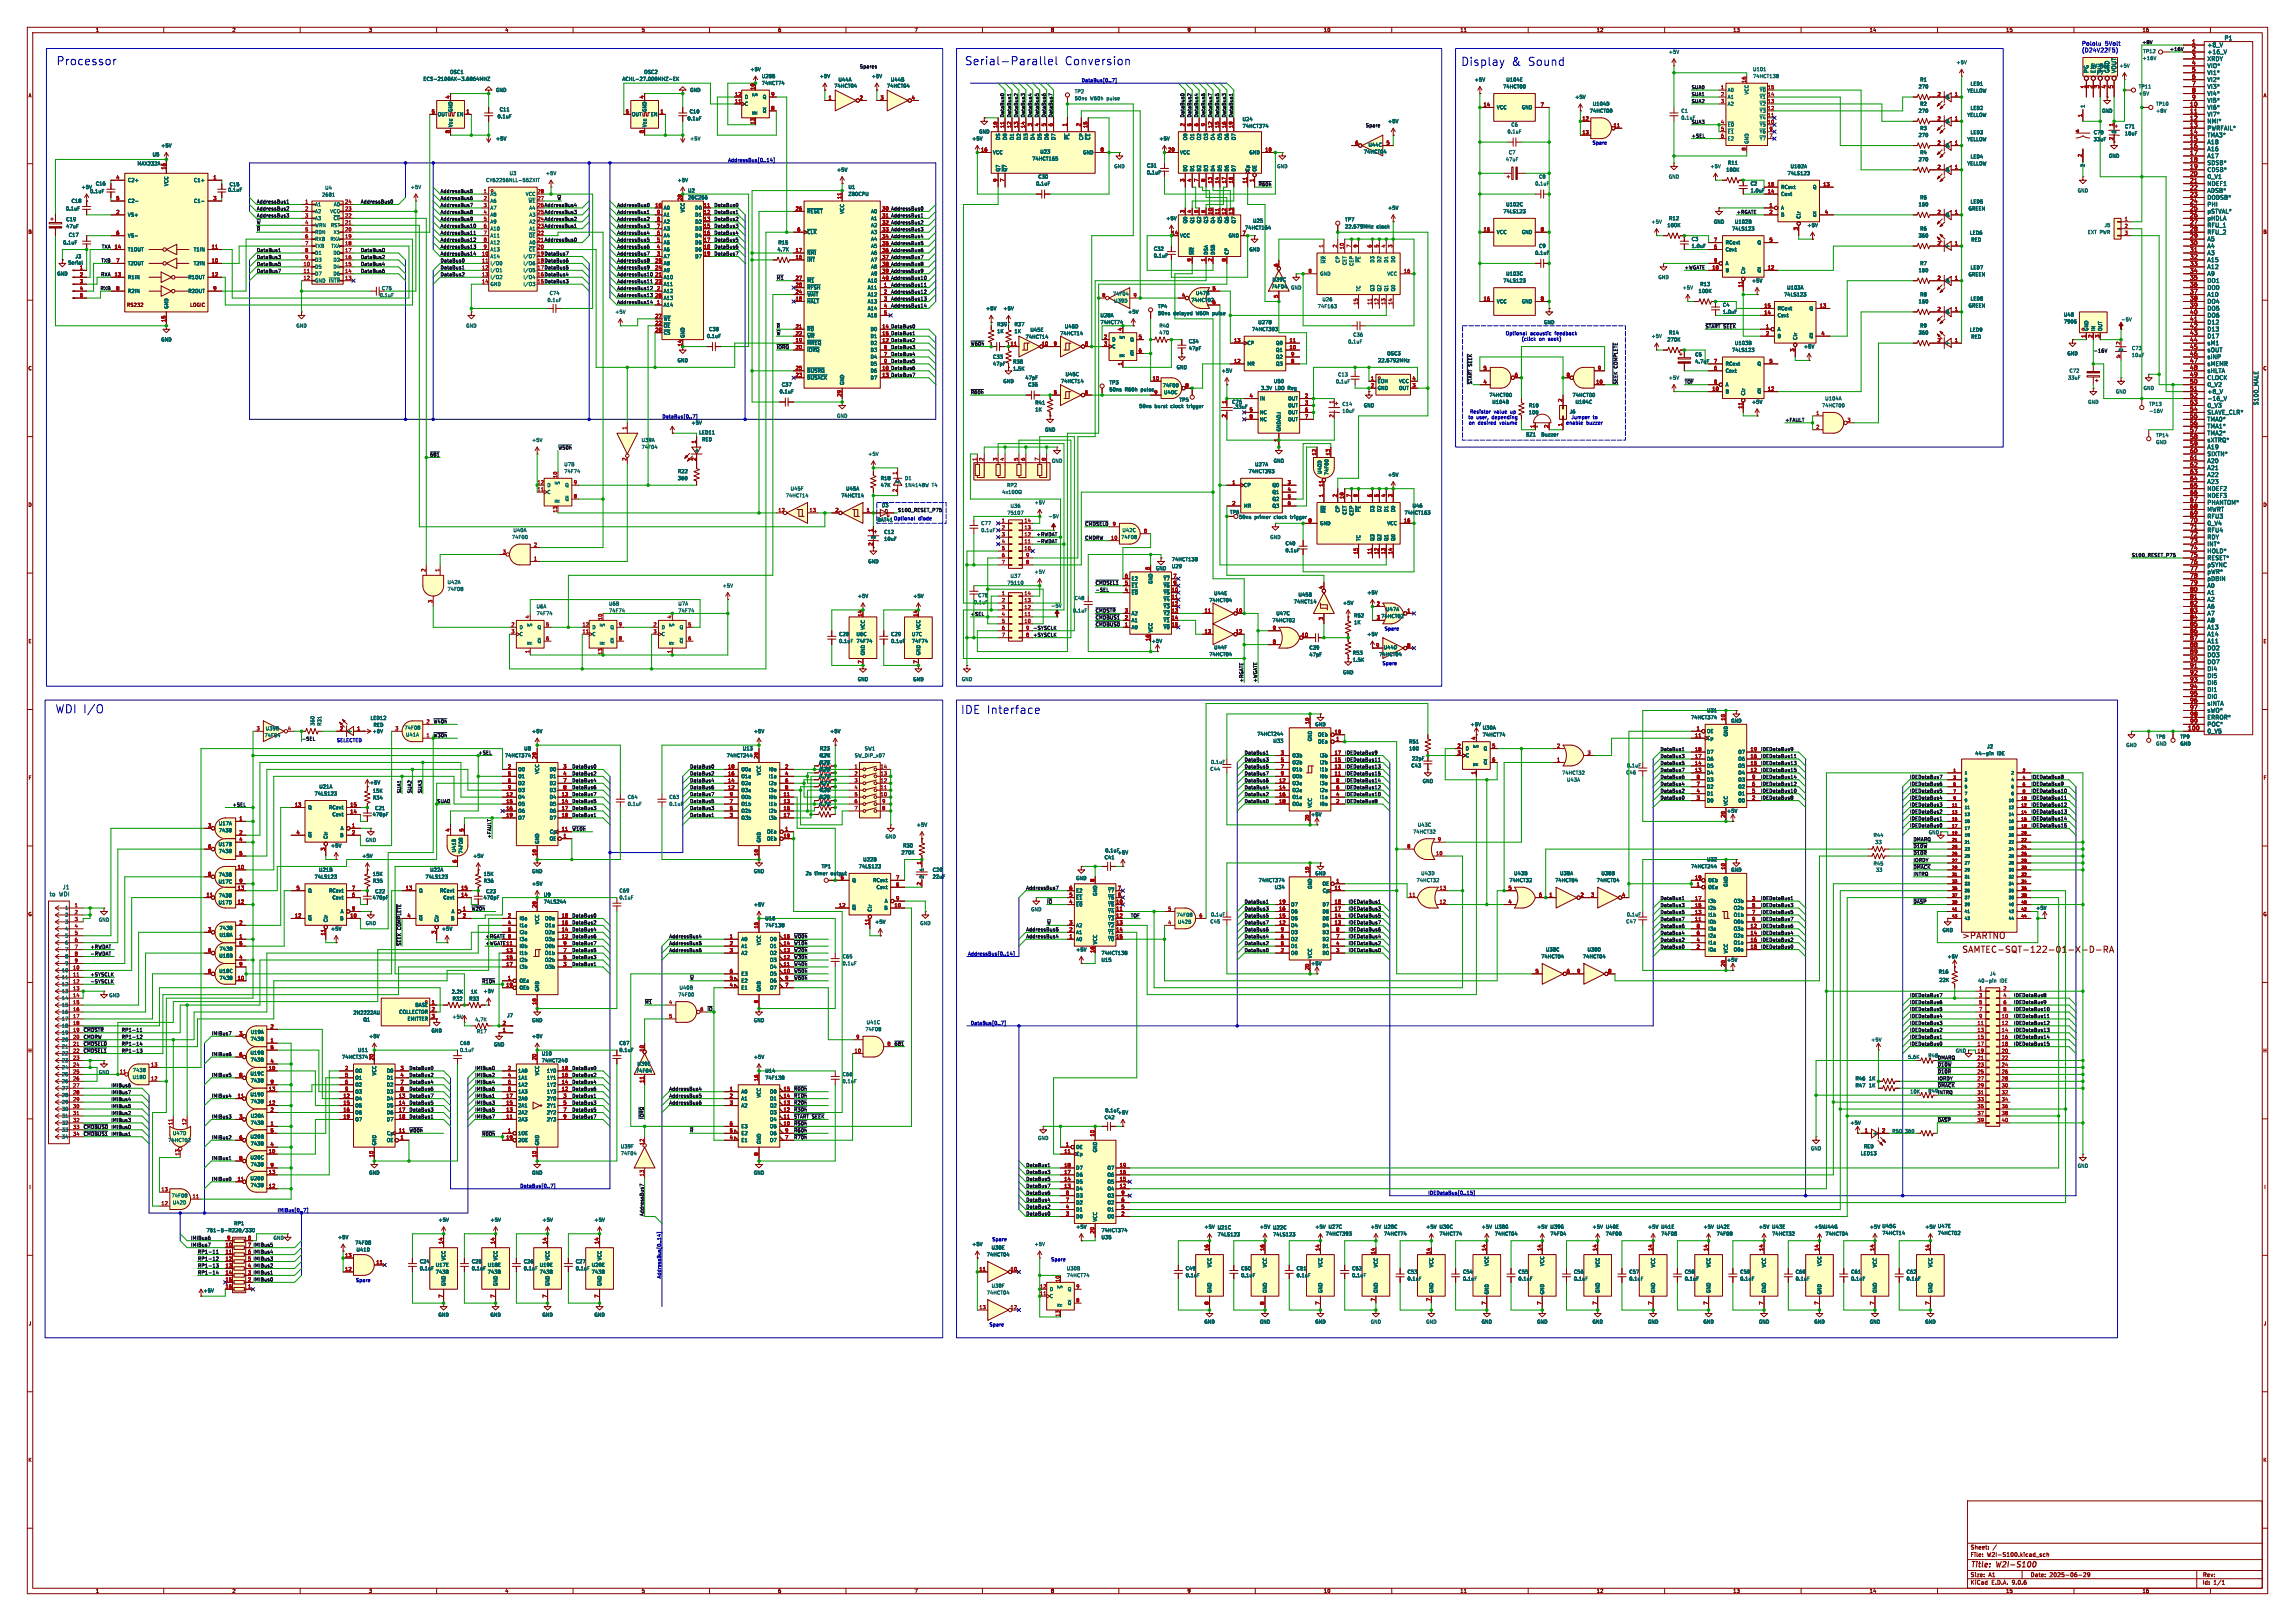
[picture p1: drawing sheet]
<svg xmlns="http://www.w3.org/2000/svg" width="841mm" height="594mm" viewBox="0 0 841 594" stroke-linecap="round" stroke-linejoin="round" font-family="sans-serif">
<defs><g id="words">
<g font-size="4.2" fill="#0000c2">
<text x="20.7" y="24.1">Processor</text>
<text x="353.6" y="24.1">Serial-Parallel</text>
<text x="390" y="24.1">Conversion</text>
<text x="535.5" y="24.3">Display</text>
<text x="553.8" y="24.3">&amp;</text>
<text x="559.6" y="24.3">Sound</text>
<text x="20.4" y="261.6">WDI I/O</text>
<text x="352.2" y="261.8">IDE Interface</text>
</g>
<g font-size="3.2" fill="#840000">
<text x="719" y="344.2">&gt;PARTNO</text>
<text x="719" y="349.3">SAMTEC-SQT-122-01-X-D-RA</text>
</g>
<g font-size="2.8" fill="#840000">
<text x="722" y="574.9">Title:</text>
<text x="731.7" y="574.9">W2I-S100</text>
</g>
<g font-size="2.1" fill="#0000c2">
<text x="762.8" y="16.9">Pololu</text>
<text x="771.3" y="16.9">5Volt</text>
<text x="762.8" y="19.3">(D24V22F5)</text>
</g>
<g font-size="2.1" fill="#a90000">
<text x="803.1" y="16.3">1</text>
<text x="803.1" y="18.8">2</text>
<text x="803.1" y="21.3">3</text>
<text x="803.1" y="23.9">4</text>
<text x="803.1" y="26.4">5</text>
<text x="803.1" y="29">6</text>
<text x="764.3" y="32.6" transform="rotate(-90 764.3 32.6)">1</text>
<text x="766.8" y="32.6" transform="rotate(-90 766.8 32.6)">2</text>
<text x="769.4" y="32.6" transform="rotate(-90 769.4 32.6)">3</text>
<text x="771.9" y="32.6" transform="rotate(-90 771.9 32.6)">4</text>
<text x="774.4" y="32.6" transform="rotate(-90 774.4 32.6)">5</text>
<text x="803.1" y="31.5">7</text>
<text x="803.1" y="34">8</text>
<text x="802.4" y="39.1">10</text>
<text x="802.4" y="41.7">11</text>
<text x="803.1" y="36.6">9</text>
<text x="802.4" y="44.2">12</text>
<text x="802.4" y="46.7">13</text>
<text x="802.4" y="49.3">14</text>
<text x="802.4" y="51.8">15</text>
<text x="802.4" y="54.4">16</text>
<text x="802.4" y="56.9">17</text>
<text x="802.4" y="59.4">18</text>
<text x="802.4" y="62">19</text>
<text x="802.4" y="64.5">20</text>
<text x="802.4" y="67.1">21</text>
<text x="802.4" y="69.6">22</text>
<text x="802.4" y="72.1">23</text>
<text x="802.4" y="74.7">24</text>
<text x="802.4" y="77.2">25</text>
<text x="802.4" y="79.8">26</text>
<text x="802.4" y="82.3">27</text>
<text x="802.4" y="84.8">28</text>
<text x="802.4" y="87.4">29</text>
<text x="802.4" y="89.9">30</text>
<text x="802.4" y="92.5">31</text>
<text x="802.4" y="95">32</text>
<text x="802.4" y="97.5">33</text>
<text x="802.4" y="100.1">34</text>
<text x="802.4" y="102.6">35</text>
<text x="802.4" y="105.2">36</text>
<text x="802.4" y="107.7">37</text>
<text x="802.4" y="110.2">38</text>
<text x="802.4" y="112.8">39</text>
<text x="802.4" y="115.3">40</text>
<text x="802.4" y="117.9">41</text>
<text x="802.4" y="120.4">42</text>
<text x="802.4" y="122.9">43</text>
<text x="802.4" y="125.5">44</text>
<text x="802.4" y="128">45</text>
<text x="802.4" y="130.6">46</text>
<text x="802.4" y="133.1">47</text>
<text x="802.4" y="135.6">48</text>
<text x="802.4" y="138.2">49</text>
<text x="802.4" y="140.7">50</text>
<text x="802.4" y="143.3">51</text>
<text x="802.4" y="145.8">52</text>
<text x="802.4" y="148.3">53</text>
<text x="802.4" y="150.9">54</text>
<text x="802.4" y="153.4">55</text>
<text x="802.4" y="156">56</text>
<text x="802.4" y="158.5">57</text>
<text x="802.4" y="161">58</text>
<text x="802.4" y="163.6">59</text>
<text x="802.4" y="166.1">60</text>
<text x="802.4" y="168.7">61</text>
<text x="802.4" y="171.2">62</text>
<text x="802.4" y="173.7">63</text>
<text x="802.4" y="176.3">64</text>
<text x="802.4" y="178.8">65</text>
<text x="802.4" y="181.4">66</text>
<text x="802.4" y="183.9">67</text>
<text x="802.4" y="186.4">68</text>
<text x="802.4" y="189">69</text>
<text x="802.4" y="191.5">70</text>
<text x="802.4" y="194.1">71</text>
<text x="802.4" y="196.6">72</text>
<text x="802.4" y="199.1">73</text>
<text x="802.4" y="201.7">74</text>
<text x="802.4" y="204.2">75</text>
<text x="802.4" y="206.8">76</text>
<text x="802.4" y="209.3">77</text>
<text x="802.4" y="211.8">78</text>
<text x="802.4" y="214.4">79</text>
<text x="802.4" y="216.9">80</text>
<text x="802.4" y="219.5">81</text>
<text x="802.4" y="222">82</text>
<text x="802.4" y="224.5">83</text>
<text x="802.4" y="227.1">84</text>
<text x="802.4" y="229.6">85</text>
<text x="802.4" y="232.2">86</text>
<text x="802.4" y="234.7">87</text>
<text x="802.4" y="237.2">88</text>
<text x="802.4" y="239.8">89</text>
<text x="802.4" y="242.3">90</text>
<text x="802.4" y="244.9">91</text>
<text x="802.4" y="247.4">92</text>
<text x="802.4" y="249.9">93</text>
<text x="802.4" y="252.5">94</text>
<text x="802.4" y="255">95</text>
<text x="802.4" y="257.6">96</text>
<text x="802.4" y="260.1">97</text>
<text x="802.4" y="262.6">98</text>
<text x="801.7" y="267.7">100</text>
<text x="802.4" y="265.2">99</text>
</g>
<g font-size="2.1" fill="#006464">
<text x="808.7" y="17.5">+8_V</text>
<text x="815" y="15">P1</text>
<text x="808.7" y="20">+16_V</text>
<text x="808.7" y="22.6">XRDY</text>
<text x="765.5" y="26.9" transform="rotate(-90 765.5 26.9)">PG</text>
<text x="768.1" y="26.9" transform="rotate(-90 768.1 26.9)">EN</text>
<text x="770.6" y="26.9" transform="rotate(-90 770.6 26.9)">VIN</text>
<text x="773.2" y="26.9" transform="rotate(-90 773.2 26.9)">GND</text>
<text x="775.7" y="26.9" transform="rotate(-90 775.7 26.9)">VOUT</text>
<text x="808.7" y="25.1">VIO*</text>
<text x="808.7" y="27.7">VI1*</text>
<text x="808.7" y="30.2">VI2*</text>
<text x="808.7" y="32.7">VI3*</text>
<text x="808.7" y="35.3">VI4*</text>
<text x="808.7" y="37.8">VI5*</text>
<text x="808.7" y="40.4">VI6*</text>
<text x="808.7" y="42.9">VI7*</text>
<text x="808.7" y="45.4">NMI*</text>
<text x="808.7" y="48">PWRFAIL*</text>
<text x="808.7" y="50.5">TMA3*</text>
<text x="808.7" y="53.1">A18</text>
<text x="808.7" y="55.6">A16</text>
<text x="808.7" y="58.1">A17</text>
<text x="808.7" y="60.7">SDSB*</text>
<text x="808.7" y="63.2">CDSB*</text>
<text x="808.7" y="65.8">0_V1</text>
<text x="808.7" y="68.3">NDEF1</text>
<text x="808.7" y="70.8">ADSB*</text>
<text x="808.7" y="73.4">DODSB*</text>
<text x="808.7" y="75.9">PHI</text>
<text x="808.7" y="78.5">pSTVAL*</text>
<text x="808.7" y="81">pHDLA</text>
<text x="808.7" y="83.5">RFU_1</text>
<text x="808.7" y="86.1">RFU_2</text>
<text x="808.7" y="88.6">A5</text>
<text x="808.7" y="91.2">A4</text>
<text x="808.7" y="93.7">A3</text>
<text x="808.7" y="96.2">A15</text>
<text x="808.7" y="98.8">A12</text>
<text x="808.7" y="101.3">A9</text>
<text x="808.7" y="103.9">DO1</text>
<text x="808.7" y="106.4">DO0</text>
<text x="808.7" y="108.9">A10</text>
<text x="808.7" y="111.5">DO4</text>
<text x="808.7" y="114">DO5</text>
<text x="808.7" y="116.6">DO6</text>
<text x="808.7" y="119.1">D12</text>
<text x="808.7" y="121.6">D13</text>
<text x="808.7" y="124.2">D17</text>
<text x="808.7" y="126.7">sM1</text>
<text x="808.7" y="129.3">sOUT</text>
<text x="808.7" y="131.8">sINP</text>
<text x="808.7" y="134.3">sMEMR</text>
<text x="808.7" y="136.9">sHLTA</text>
<text x="808.7" y="139.4">CLOCK</text>
<text x="808.7" y="142">0_V2</text>
<text x="808.7" y="144.5">+8_V</text>
<text x="808.7" y="147">-16_V</text>
<text x="808.7" y="149.6">0_V3</text>
<text x="827.8" y="148.6" transform="rotate(-90 827.8 148.6)">S100_MALE</text>
<text x="808.7" y="152.1">SLAVE_CLR*</text>
<text x="808.7" y="154.7">TMA0*</text>
<text x="808.7" y="157.2">TMA1*</text>
<text x="808.7" y="159.7">TMA2*</text>
<text x="808.7" y="162.3">sXTRQ*</text>
<text x="808.7" y="164.8">A19</text>
<text x="808.7" y="167.4">SIXTN*</text>
<text x="808.7" y="169.9">A20</text>
<text x="808.7" y="172.4">A21</text>
<text x="808.7" y="175">A22</text>
<text x="808.7" y="177.5">A23</text>
<text x="808.7" y="180.1">NDEF2</text>
<text x="808.7" y="182.6">NDEF3</text>
<text x="808.7" y="185.1">PHANTOM*</text>
<text x="808.7" y="187.7">MWRT</text>
<text x="808.7" y="190.2">RFU3</text>
<text x="808.7" y="192.8">0_V4</text>
<text x="808.7" y="195.3">RFU4</text>
<text x="808.7" y="197.8">RDY</text>
<text x="808.7" y="200.4">INT*</text>
<text x="808.7" y="202.9">HOLD*</text>
<text x="808.7" y="205.5">RESET*</text>
<text x="808.7" y="208">pSYNC</text>
<text x="808.7" y="210.5">pWR*</text>
<text x="808.7" y="213.1">pDBIN</text>
<text x="808.7" y="215.6">A0</text>
<text x="808.7" y="218.2">A1</text>
<text x="808.7" y="220.7">A2</text>
<text x="808.7" y="223.2">A6</text>
<text x="808.7" y="225.8">A7</text>
<text x="808.7" y="228.3">A8</text>
<text x="808.7" y="230.9">A13</text>
<text x="808.7" y="233.4">A14</text>
<text x="808.7" y="235.9">A11</text>
<text x="808.7" y="238.5">DO2</text>
<text x="808.7" y="241">DO3</text>
<text x="808.7" y="243.6">DO7</text>
<text x="808.7" y="246.1">DI4</text>
<text x="808.7" y="248.6">DI5</text>
<text x="808.7" y="251.2">DI6</text>
<text x="808.7" y="253.7">DI1</text>
<text x="808.7" y="256.3">DI0</text>
<text x="808.7" y="258.8">sINTA</text>
<text x="808.7" y="261.3">sWO*</text>
<text x="808.7" y="263.9">ERROR*</text>
<text x="808.7" y="266.4">POC*</text>
<text x="808.7" y="269">0_V5</text>
<text x="18" y="328.6">to</text>
<text x="21.6" y="328.6">WDI</text>
<text x="22.8" y="326.1">J1</text>
</g>
<text font-size="2.1" fill="#840084" x="770.6" y="26" transform="rotate(-90 770.6 26)">~</text>
<g font-size="2.1" fill="#840000">
<text x="722" y="568">Sheet:</text>
<text x="722" y="570.7">File:</text>
<text x="728.1" y="570.7">W2I-S100.kicad_sch</text>
<text x="722" y="580.9">KiCad</text>
<text x="722" y="578.1">Size:</text>
<text x="728.7" y="578.1">A1</text>
<text x="729.7" y="580.9">E.D.A.</text>
<text x="737.3" y="580.9">9.0.6</text>
<text x="744" y="578.1">Date:</text>
<text x="751" y="578.1">2025-06-29</text>
<text x="807" y="578.3">Rev:</text>
<text x="807" y="580.9">Id:</text>
<text x="811.1" y="580.9">1/1</text>
</g>
<g font-size="1.8" fill="#840000">
<text x="35" y="11.9">1</text>
<text x="85" y="11.9">2</text>
<text x="135" y="11.9">3</text>
<text x="185" y="11.9">4</text>
<text x="235" y="11.9">5</text>
<text x="285" y="11.9">6</text>
<text x="335" y="11.9">7</text>
<text x="385" y="11.9">8</text>
<text x="435" y="11.9">9</text>
<text x="485" y="11.9">10</text>
<text x="535" y="11.9">11</text>
<text x="585" y="11.9">12</text>
<text x="635" y="11.9">13</text>
<text x="685" y="11.9">14</text>
<text x="735" y="11.9">15</text>
<text x="785" y="11.9">16</text>
<text x="10.3" y="35.9">A</text>
<text x="829.3" y="35.9">A</text>
<text x="774.4" y="51.5" transform="rotate(-90 774.4 51.5)">2</text>
<text x="775.6" y="49" transform="rotate(-90 775.6 49)">2</text>
<text x="10.3" y="85.9">B</text>
<text x="829.2" y="85.9">B</text>
<text x="46.4" y="112.6">RS232</text>
<text x="69.5" y="112.6">LOGIC</text>
<text x="249.9" y="127" transform="rotate(-90 249.9 127)">14</text>
<text x="10.3" y="135.9">C</text>
<text x="829.2" y="135.9">C</text>
<text x="10.3" y="185.9">D</text>
<text x="829.2" y="185.9">D</text>
<text x="320.9" y="197.6" transform="rotate(-90 320.9 197.6)">2</text>
<text x="319.8" y="200.1" transform="rotate(-90 319.8 200.1)">2</text>
<text x="10.3" y="235.9">E</text>
<text x="829.3" y="235.9">E</text>
<text x="10.3" y="285.9">F</text>
<text x="829.3" y="285.9">F</text>
<text x="10.3" y="335.9">G</text>
<text x="829.2" y="335.9">G</text>
<text x="10.2" y="385.9">H</text>
<text x="829.2" y="385.9">H</text>
<text x="10.6" y="435.9">I</text>
<text x="829.6" y="435.9">I</text>
<text x="90.7" y="464.6">4 IMIBus2</text>
<text x="90.7" y="469.6">2 IMIBus0</text>
<text x="10.4" y="485.9">J</text>
<text x="829.4" y="485.9">J</text>
<text x="10.3" y="535.9">K</text>
<text x="829.2" y="535.9">K</text>
<text x="35" y="583.9">1</text>
<text x="85" y="583.9">2</text>
<text x="135" y="583.9">3</text>
<text x="185" y="583.9">4</text>
<text x="235" y="583.9">5</text>
<text x="285" y="583.9">6</text>
<text x="335" y="583.9">7</text>
<text x="385" y="583.9">8</text>
<text x="435" y="583.9">9</text>
<text x="485" y="583.9">10</text>
<text x="535" y="583.9">11</text>
<text x="585" y="583.9">12</text>
<text x="635" y="583.9">13</text>
<text x="685" y="583.9">14</text>
<text x="735" y="583.9">15</text>
<text x="785" y="583.9">16</text>
</g>
<g font-size="1.8" fill="#0f0f0f">
<text x="784.9" y="16.2">+8V</text>
<text x="795" y="18.8">+16V</text>
<text x="315" y="25.1">Spares</text>
<text x="619.8" y="35.3">SUA1</text>
<text x="619.8" y="32.8">SUA0</text>
<text x="619.8" y="37.8">SUA2</text>
<text x="368" y="43.2" transform="rotate(-90 368 43.2)">DataBus0</text>
<text x="370.6" y="43.2" transform="rotate(-90 370.6 43.2)">DataBus1</text>
<text x="373.1" y="43.2" transform="rotate(-90 373.1 43.2)">DataBus2</text>
<text x="375.7" y="43.2" transform="rotate(-90 375.7 43.2)">DataBus3</text>
<text x="378.2" y="43.2" transform="rotate(-90 378.2 43.2)">DataBus4</text>
<text x="380.7" y="43.2" transform="rotate(-90 380.7 43.2)">DataBus5</text>
<text x="383.3" y="43.2" transform="rotate(-90 383.3 43.2)">DataBus6</text>
<text x="385.8" y="43.2" transform="rotate(-90 385.8 43.2)">DataBus7</text>
<text x="434.1" y="43.2" transform="rotate(-90 434.1 43.2)">DataBus0</text>
<text x="436.6" y="43.2" transform="rotate(-90 436.6 43.2)">DataBus2</text>
<text x="439.2" y="43.2" transform="rotate(-90 439.2 43.2)">DataBus4</text>
<text x="441.7" y="43.2" transform="rotate(-90 441.7 43.2)">DataBus6</text>
<text x="444.2" y="43.2" transform="rotate(-90 444.2 43.2)">DataBus7</text>
<text x="446.8" y="43.2" transform="rotate(-90 446.8 43.2)">DataBus5</text>
<text x="449.3" y="43.2" transform="rotate(-90 449.3 43.2)">DataBus3</text>
<text x="451.9" y="43.2" transform="rotate(-90 451.9 43.2)">DataBus1</text>
<text x="500.4" y="46.7">Spare</text>
<text x="616" y="44">0.1uF</text>
<text x="619.8" y="45.5">SUA3</text>
<text x="619.8" y="50.5">+SEL</text>
<text x="161.3" y="70.9">AddressBus5</text>
<text x="461" y="68.3">~{R60h}</text>
<text x="94" y="77.2">AddressBus2</text>
<text x="94" y="74.7">AddressBus1</text>
<text x="132.1" y="74.7">AddressBus0</text>
<text x="161.3" y="75.9">AddressBus7</text>
<text x="161.3" y="73.4">AddressBus6</text>
<text x="196.8" y="75.9">26 AddressBus4</text>
<text x="204.1" y="73.4">~{W}</text>
<text x="226.1" y="75.9">AddressBus0</text>
<text x="261.6" y="75.9">DataBus0</text>
<text x="326.4" y="77.2">AddressBus0</text>
<text x="94" y="79.7">AddressBus3</text>
<text x="94" y="82.3">~{W}</text>
<text x="161.3" y="83.6">AddressBus10</text>
<text x="161.3" y="78.5">AddressBus8</text>
<text x="161.3" y="81">AddressBus9</text>
<text x="196.8" y="78.5">25 AddressBus3</text>
<text x="196.8" y="81">24 AddressBus2</text>
<text x="196.8" y="83.6">23 AddressBus1</text>
<text x="226.1" y="81">AddressBus2</text>
<text x="226.1" y="83.6">AddressBus3</text>
<text x="226.1" y="78.5">AddressBus1</text>
<text x="261.6" y="83.6">DataBus3</text>
<text x="261.6" y="78.5">DataBus1</text>
<text x="261.6" y="81">DataBus2</text>
<text x="326.4" y="79.7">AddressBus1</text>
<text x="326.4" y="82.3">AddressBus2</text>
<text x="636.3" y="78.5">+RGATE</text>
<text x="94" y="84.8">~{R}</text>
<text x="161.3" y="88.6">AddressBus12</text>
<text x="161.3" y="86.1">AddressBus11</text>
<text x="196.8" y="88.6">21 AddressBus0</text>
<text x="226.1" y="86.1">AddressBus4</text>
<text x="226.1" y="88.6">AddressBus5</text>
<text x="261.6" y="86.1">DataBus4</text>
<text x="261.6" y="88.6">DataBus5</text>
<text x="326.4" y="89.9">AddressBus5</text>
<text x="326.4" y="84.8">AddressBus3</text>
<text x="326.4" y="87.4">AddressBus4</text>
<text x="37.2" y="91.2">TXA</text>
<text x="94" y="92.4">DataBus1</text>
<text x="94" y="95">DataBus3</text>
<text x="132.1" y="95">DataBus2</text>
<text x="132.1" y="92.4">DataBus0</text>
<text x="161.3" y="93.7">AddressBus14</text>
<text x="161.3" y="91.2">AddressBus13</text>
<text x="196.8" y="93.7">19 DataBus7</text>
<text x="226.1" y="93.7">AddressBus7</text>
<text x="226.1" y="91.2">AddressBus6</text>
<text x="261.6" y="93.7">DataBus7</text>
<text x="261.6" y="91.2">DataBus6</text>
<text x="326.4" y="92.4">AddressBus6</text>
<text x="326.4" y="95">AddressBus7</text>
<text x="36.9" y="101.3">RXA</text>
<text x="37" y="96.3">TXB</text>
<text x="94" y="97.5">DataBus5</text>
<text x="94" y="100.1">DataBus7</text>
<text x="132.1" y="100.1">DataBus6</text>
<text x="132.1" y="97.5">DataBus4</text>
<text x="161.3" y="98.8">DataBus1</text>
<text x="161.3" y="101.3">DataBus2</text>
<text x="161.3" y="96.3">DataBus0</text>
<text x="196.8" y="96.3">18 DataBus6</text>
<text x="196.8" y="98.8">17 DataBus5</text>
<text x="196.8" y="101.3">16 DataBus4</text>
<text x="226.1" y="101.3">AddressBus10</text>
<text x="226.1" y="98.8">AddressBus9</text>
<text x="226.1" y="96.3">AddressBus8</text>
<text x="326.4" y="97.5">AddressBus8</text>
<text x="326.4" y="100.1">AddressBus9</text>
<text x="617.2" y="98.8">+WGATE</text>
<text x="36.7" y="106.4">RXB</text>
<text x="196.8" y="103.9">15 DataBus3</text>
<text x="226.1" y="106.4">AddressBus12</text>
<text x="226.1" y="103.9">AddressBus11</text>
<text x="284.5" y="102.6">~{M1}</text>
<text x="326.4" y="105.1">AddressBus11</text>
<text x="326.4" y="102.6">AddressBus10</text>
<text x="326.4" y="107.7">AddressBus12</text>
<text x="226.1" y="111.5">AddressBus14</text>
<text x="226.1" y="109">AddressBus13</text>
<text x="326.4" y="112.8">AddressBus14</text>
<text x="326.4" y="110.2">AddressBus13</text>
<text x="284.5" y="122.9">~{W}</text>
<text x="284.5" y="120.4">~{R}</text>
<text x="326.4" y="122.9">DataBus1</text>
<text x="326.4" y="125.5">DataBus2</text>
<text x="326.4" y="120.4">DataBus0</text>
<text x="624.8" y="120.4">~{START SEEK}</text>
<text x="284.5" y="128">~{IORQ}20</text>
<text x="326.4" y="130.5">DataBus4</text>
<text x="326.4" y="128">DataBus3</text>
<text x="355.6" y="126.7">~{W60h}</text>
<text x="767.1" y="129.3">-16V</text>
<text x="326.4" y="133.1">DataBus5</text>
<text x="326.4" y="135.6">DataBus6</text>
<text x="592.8" y="133.3" transform="rotate(-90 592.8 133.3)">COMPLETE}</text>
<text x="326.4" y="138.2">DataBus7</text>
<text x="539.5" y="141" transform="rotate(-90 539.5 141)">~{START SEEK}</text>
<text x="592.8" y="141" transform="rotate(-90 592.8 141)">~{SEEK</text>
<text x="617.2" y="140.7">~{TOF}</text>
<text x="355.6" y="144.5">~{R60h}</text>
<text x="654" y="154.7">+FAULT</text>
<text x="157.5" y="167.4">~{681}</text>
<text x="204.5" y="164.8">~{W50h}</text>
<text x="328.9" y="187.7">S100_RESET_P75</text>
<text x="379.7" y="196.6">+RWDAT</text>
<text x="397.5" y="192.8">~{CMDSEL0}9</text>
<text x="397.5" y="197.9">CMDRW</text>
<text x="379.7" y="199.1">-RWDAT</text>
<text x="781" y="204.2">S100_RESET_P75</text>
<text x="401.3" y="214.4">~{CMDSEL1}5</text>
<text x="401.3" y="216.9">-SEL</text>
<text x="355.6" y="225.8">+SEL</text>
<text x="401.3" y="224.5">~{CMDSTR} 3</text>
<text x="401.3" y="227.1">~{CMDBUS1}2</text>
<text x="378.5" y="233.4">+SYSCLK</text>
<text x="378.5" y="230.9">-SYSCLK</text>
<text x="401.3" y="229.6">~{CMDBUS0}1</text>
<text x="455.7" y="250.2" transform="rotate(-90 455.7 250.2)">+RGATE</text>
<text x="460.7" y="250.2" transform="rotate(-90 460.7 250.2)">+WGATE</text>
<text x="158.7" y="265.2">~{W40h}</text>
<text x="110.5" y="271.5">-SEL</text>
<text x="608.3" y="275.3">DataBus1</text>
<text x="645.2" y="275.3">IDEDataBus9</text>
<text x="175.2" y="276.6">+SEL</text>
<text x="209.5" y="281.7">DataBus0</text>
<text x="252.7" y="281.7">DataBus0</text>
<text x="455.9" y="276.6">DataBus1</text>
<text x="455.9" y="281.7">DataBus5</text>
<text x="455.9" y="279.1">DataBus3</text>
<text x="492.8" y="276.6">IDEDataBus9</text>
<text x="492.8" y="281.7">IDEDataBus13</text>
<text x="492.8" y="279.1">IDEDataBus11</text>
<text x="608.3" y="277.9">DataBus3</text>
<text x="608.3" y="280.4">DataBus5</text>
<text x="645.2" y="277.9">IDEDataBus11</text>
<text x="645.2" y="280.4">IDEDataBus13</text>
<text x="209.5" y="284.2">DataBus2</text>
<text x="209.5" y="286.8">DataBus4</text>
<text x="252.7" y="286.8">DataBus4</text>
<text x="252.7" y="284.2">DataBus2</text>
<text x="455.9" y="286.8">DataBus6</text>
<text x="455.9" y="284.2">DataBus7</text>
<text x="492.8" y="284.2">IDEDataBus15</text>
<text x="492.8" y="286.8">IDEDataBus14</text>
<text x="608.3" y="285.5">DataBus6</text>
<text x="608.3" y="282.9">DataBus7</text>
<text x="645.2" y="282.9">IDEDataBus15</text>
<text x="645.2" y="285.5">IDEDataBus14</text>
<text x="699.8" y="285.5">IDEDataBus7</text>
<text x="744.2" y="285.5">IDEDataBus8</text>
<text x="147.1" y="290.8" transform="rotate(-90 147.1 290.8)">SUA1</text>
<text x="150.9" y="290.8" transform="rotate(-90 150.9 290.8)">SUA2</text>
<text x="154.7" y="290.8" transform="rotate(-90 154.7 290.8)">SUA3</text>
<text x="209.5" y="289.3">DataBus6</text>
<text x="209.5" y="291.8">DataBus7</text>
<text x="252.7" y="289.3">DataBus6</text>
<text x="252.7" y="291.8">DataBus7</text>
<text x="455.9" y="289.3">DataBus4</text>
<text x="455.9" y="291.8">DataBus2</text>
<text x="492.8" y="289.3">IDEDataBus12</text>
<text x="492.8" y="291.8">IDEDataBus10</text>
<text x="608.3" y="288">DataBus4</text>
<text x="608.3" y="290.6">DataBus2</text>
<text x="608.3" y="293.1">DataBus0</text>
<text x="645.2" y="293.1">IDEDataBus8</text>
<text x="645.2" y="290.6">IDEDataBus10</text>
<text x="645.2" y="288">IDEDataBus12</text>
<text x="699.8" y="293.1">IDEDataBus4</text>
<text x="699.8" y="290.6">IDEDataBus5</text>
<text x="699.8" y="288">IDEDataBus6</text>
<text x="744.2" y="293.1">IDEDataBus11</text>
<text x="744.2" y="290.6">IDEDataBus10</text>
<text x="744.2" y="288">IDEDataBus9</text>
<text x="85.1" y="295.6">+SEL</text>
<text x="160.1" y="294.4">SUA0</text>
<text x="209.5" y="296.9">DataBus3</text>
<text x="209.5" y="299.5">DataBus1</text>
<text x="209.5" y="294.4">DataBus5</text>
<text x="252.7" y="299.5">DataBus1</text>
<text x="252.7" y="296.9">DataBus3</text>
<text x="252.7" y="294.4">DataBus5</text>
<text x="455.9" y="294.4">DataBus0</text>
<text x="492.8" y="294.4">IDEDataBus8</text>
<text x="699.8" y="298.2">IDEDataBus2</text>
<text x="699.8" y="295.6">IDEDataBus3</text>
<text x="744.2" y="298.2">IDEDataBus13</text>
<text x="744.2" y="295.6">IDEDataBus12</text>
<text x="209.5" y="304.5">~{W10h}</text>
<text x="699.8" y="303.3">IDEDataBus0</text>
<text x="699.8" y="300.7">IDEDataBus1</text>
<text x="744.2" y="303.3">IDEDataBus15</text>
<text x="744.2" y="300.7">IDEDataBus14</text>
<text x="180.1" y="307.3" transform="rotate(-90 180.1 307.3)">+FAULT</text>
<text x="701" y="308.3">DMARQ</text>
<text x="701" y="310.9">~{D10W}</text>
<text x="701" y="313.4">~{D10R}</text>
<text x="701" y="316">IORDY</text>
<text x="701" y="318.5">~{DMACK}</text>
<text x="701" y="321">INTRQ</text>
<text x="375.9" y="326.1">AddressBus7</text>
<text x="608.3" y="329.9">DataBus1</text>
<text x="645.2" y="329.9">IDEDataBus1</text>
<text x="172.7" y="333.7">~{W20h}</text>
<text x="383.5" y="331.2">~{IO}</text>
<text x="455.9" y="333.7">DataBus3</text>
<text x="455.9" y="331.2">DataBus1</text>
<text x="494" y="333.7">IDEDataBus3</text>
<text x="494" y="331.2">IDEDataBus1</text>
<text x="608.3" y="335">DataBus5</text>
<text x="608.3" y="332.5">DataBus3</text>
<text x="645.2" y="332.5">IDEDataBus3</text>
<text x="645.2" y="335">IDEDataBus5</text>
<text x="701" y="331.2">~{DASP}</text>
<text x="147.1" y="339" transform="rotate(-90 147.1 339)">COMPLETE}</text>
<text x="209.5" y="338.8">DataBus2</text>
<text x="209.5" y="336.3">DataBus0</text>
<text x="209.5" y="341.4">DataBus4</text>
<text x="375.9" y="341.4">AddressBus5</text>
<text x="383.5" y="338.8">~{W}</text>
<text x="414.2" y="336.3">TOF</text>
<text x="455.9" y="338.8">DataBus7</text>
<text x="455.9" y="341.4">DataBus6</text>
<text x="455.9" y="336.3">DataBus5</text>
<text x="494" y="341.4">IDEDataBus6</text>
<text x="494" y="338.8">IDEDataBus7</text>
<text x="494" y="336.3">IDEDataBus5</text>
<text x="608.3" y="337.6">DataBus7</text>
<text x="608.3" y="340.1">DataBus6</text>
<text x="645.2" y="340.1">IDEDataBus6</text>
<text x="645.2" y="337.6">IDEDataBus7</text>
<text x="33" y="347.7">+RWDAT</text>
<text x="147.1" y="346.7" transform="rotate(-90 147.1 346.7)">~{SEEK</text>
<text x="177.8" y="343.9">+RGATE 8</text>
<text x="177.8" y="346.4">+WGATE11</text>
<text x="209.5" y="346.4">DataBus7</text>
<text x="209.5" y="343.9">DataBus6</text>
<text x="245.1" y="346.4">AddressBus5</text>
<text x="245.1" y="343.9">AddressBus4</text>
<text x="290.8" y="343.9">~{W00h}</text>
<text x="290.8" y="346.4">~{W10h}</text>
<text x="375.9" y="343.9">AddressBus4</text>
<text x="455.9" y="346.4">DataBus2</text>
<text x="455.9" y="343.9">DataBus4</text>
<text x="494" y="343.9">IDEDataBus4</text>
<text x="494" y="346.4">IDEDataBus2</text>
<text x="608.3" y="342.6">DataBus4</text>
<text x="608.3" y="345.2">DataBus2</text>
<text x="608.3" y="347.7">DataBus0</text>
<text x="645.2" y="347.7">IDEDataBus0</text>
<text x="645.2" y="345.2">IDEDataBus2</text>
<text x="645.2" y="342.6">IDEDataBus4</text>
<text x="33" y="350.3">-RWDAT</text>
<text x="209.5" y="349">DataBus5</text>
<text x="209.5" y="351.5">DataBus3</text>
<text x="245.1" y="349">AddressBus6</text>
<text x="290.8" y="351.5">~{W30h}</text>
<text x="290.8" y="349">~{W20h}</text>
<text x="455.9" y="349">DataBus0</text>
<text x="494" y="349">IDEDataBus0</text>
<text x="33" y="357.9">+SYSCLK</text>
<text x="209.5" y="354.1">DataBus1</text>
<text x="252.7" y="359.1">~{W}</text>
<text x="290.8" y="359.1">~{W60h}</text>
<text x="290.8" y="354.1">~{W40h}</text>
<text x="290.8" y="356.6">~{W50h}</text>
<text x="33" y="360.4">-SYSCLK</text>
<text x="176.5" y="360.4">~{R10h}</text>
<text x="699.8" y="365.5">IDEDataBus7</text>
<text x="737.9" y="365.5">IDEDataBus8</text>
<text x="236.2" y="368">~{M1}</text>
<text x="699.8" y="370.6">IDEDataBus5</text>
<text x="699.8" y="368">IDEDataBus6</text>
<text x="737.9" y="370.6">IDEDataBus10</text>
<text x="737.9" y="368">IDEDataBus9</text>
<text x="699.8" y="375.7">IDEDataBus3</text>
<text x="699.8" y="373.1">IDEDataBus4</text>
<text x="737.9" y="373.1">IDEDataBus11</text>
<text x="737.9" y="375.7">IDEDataBus12</text>
<text x="30.5" y="380.7">CMDRW</text>
<text x="30.5" y="378.2">~{CMDSTR}</text>
<text x="30.5" y="383.3">~{CMDSEL0}</text>
<text x="44.4" y="383.3">RP1-14</text>
<text x="44.4" y="380.7">RP1-12</text>
<text x="44.4" y="378.2">RP1-11</text>
<text x="77.5" y="379.5">IMIBus7</text>
<text x="327.6" y="383.3">~{681}</text>
<text x="699.8" y="380.7">IDEDataBus1</text>
<text x="699.8" y="378.2">IDEDataBus2</text>
<text x="699.8" y="383.3">IDEDataBus0</text>
<text x="737.9" y="380.7">IDEDataBus14</text>
<text x="737.9" y="383.3">IDEDataBus15</text>
<text x="737.9" y="378.2">IDEDataBus13</text>
<text x="30.5" y="385.8">~{CMDSEL1}</text>
<text x="44.4" y="385.8">RP1-13</text>
<text x="77.5" y="387.1">IMIBus6</text>
<text x="709.9" y="388.4">DMARQ</text>
<text x="77.5" y="394.7">IMIBus5</text>
<text x="149.9" y="394.7">DataBus2</text>
<text x="149.9" y="392.2">DataBus0</text>
<text x="174" y="394.7">IMIBus2</text>
<text x="174" y="392.2">IMIBus0</text>
<text x="209.5" y="392.2">DataBus0</text>
<text x="209.5" y="394.7">DataBus2</text>
<text x="709.9" y="396">IORDY</text>
<text x="709.9" y="390.9">~{D10W}</text>
<text x="709.9" y="393.4">~{D10R}</text>
<text x="40.6" y="401.1">IMIBus7</text>
<text x="40.6" y="398.5">IMIBus6</text>
<text x="149.9" y="397.2">DataBus4</text>
<text x="149.9" y="399.8">DataBus6</text>
<text x="174" y="397.2">IMIBus4</text>
<text x="174" y="399.8">IMIBus6</text>
<text x="209.5" y="397.2">DataBus4</text>
<text x="209.5" y="399.8">DataBus6</text>
<text x="245.1" y="399.8">AddressBus4</text>
<text x="290.8" y="399.8">~{R00h}</text>
<text x="706.5" y="400.7">R49INTRQ</text>
<text x="709.9" y="398.5">~{DMACK}</text>
<text x="40.6" y="403.6">IMIBus4</text>
<text x="40.6" y="406.1">IMIBus5</text>
<text x="77.5" y="402.3">IMIBus4</text>
<text x="149.9" y="404.9">DataBus5</text>
<text x="149.9" y="402.3">DataBus7</text>
<text x="149.9" y="407.4">DataBus3</text>
<text x="174" y="407.4">IMIBus5</text>
<text x="174" y="402.3">IMIBus1</text>
<text x="174" y="404.9">IMIBus3</text>
<text x="209.5" y="407.4">DataBus5</text>
<text x="209.5" y="404.9">DataBus3</text>
<text x="209.5" y="402.3">DataBus1</text>
<text x="245.1" y="404.9">AddressBus6</text>
<text x="245.1" y="402.3">AddressBus5</text>
<text x="290.8" y="407.4">~{R30h}</text>
<text x="290.8" y="402.3">~{R10h}</text>
<text x="290.8" y="404.9">~{R20h}</text>
<text x="30.5" y="413.8">~{CMDBUS0}IMIBus0</text>
<text x="40.6" y="411.2">IMIBus3</text>
<text x="40.6" y="408.7">IMIBus2</text>
<text x="77.5" y="409.9">IMIBus3</text>
<text x="149.9" y="409.9">DataBus1</text>
<text x="174" y="409.9">IMIBus7</text>
<text x="209.5" y="409.9">DataBus7</text>
<text x="236" y="410.2" transform="rotate(-90 236 410.2)">~{IORQ}</text>
<text x="290.8" y="409.9">~{START SEEK}</text>
<text x="290.8" y="412.5">~{R50h}</text>
<text x="709.9" y="411.2">~{DASP}</text>
<text x="30.5" y="416.3">~{CMDBUS1}IMIBus1</text>
<text x="77.5" y="417.6">IMIBus2</text>
<text x="149.9" y="415">~{W00h}</text>
<text x="176.5" y="416.3">~{R00h}</text>
<text x="252.7" y="415">~{R}</text>
<text x="290.8" y="417.6">~{R70h}</text>
<text x="290.8" y="415">~{R60h}</text>
<text x="77.5" y="425.2">IMIBus1</text>
<text x="375.9" y="430.3">DataBus3</text>
<text x="375.9" y="427.7">DataBus1</text>
<text x="77.5" y="432.8">IMIBus0</text>
<text x="375.9" y="437.9">DataBus6</text>
<text x="375.9" y="435.3">DataBus7</text>
<text x="375.9" y="432.8">DataBus5</text>
<text x="375.9" y="443">DataBus2</text>
<text x="375.9" y="440.4">DataBus4</text>
<text x="236" y="445.8" transform="rotate(-90 236 445.8)">AddressBus7</text>
<text x="375.9" y="445.5">DataBus0</text>
<text x="69.8" y="454.4">IMIBus6</text>
<text x="69.8" y="456.9">IMIBus7</text>
<text x="72.4" y="459.5">RP1-11</text>
<text x="90.7" y="459.5">6 IMIBus4</text>
<text x="90.7" y="456.9">7 IMIBus5</text>
<text x="72.4" y="462">RP1-12</text>
<text x="72.4" y="467.1">RP1-14</text>
<text x="72.4" y="464.6">RP1-13</text>
<text x="90.7" y="467.1">3 IMIBus1</text>
<text x="90.7" y="462">5 IMIBus3</text>
</g>
<g font-size="1.8" fill="#006464">
<text x="611.4" y="19.9">+5V</text>
<text x="716.8" y="23.7">+5V</text>
<text x="785" y="22.2">+16V</text>
<text x="785.2" y="19.7">TP12</text>
<text x="155" y="29.8">ECS-2100AX-3.6864MHZ</text>
<text x="164.8" y="27.3">OSC1</text>
<text x="227.9" y="29.8">ACHL-27.000MHZ-EK</text>
<text x="235.9" y="27.3">OSC2</text>
<text x="274.8" y="26.3">+5V</text>
<text x="279" y="28.8">U28B</text>
<text x="300.2" y="28.8">+5V</text>
<text x="319.3" y="28.8">+5V</text>
<text x="642.2" y="26.3">U101</text>
<text x="642.2" y="28.8">74HCT138</text>
<text x="766.1" y="25">5V</text>
<text x="768.3" y="27.5">P7</text>
<text x="769.6" y="25">Reg</text>
<text x="776.5" y="25">+5V</text>
<text x="181.6" y="33.9">GND</text>
<text x="252.7" y="33.9">GND</text>
<text x="277.7" y="35.4" transform="rotate(-90 277.7 35.4)">~{S}</text>
<text x="279" y="31.3">74HCT74</text>
<text x="305.6" y="32.4">74HCT04</text>
<text x="307.1" y="30.1">U44A</text>
<text x="324.9" y="32.4">74HCT04</text>
<text x="326.3" y="30.1">U44B</text>
<text x="393.7" y="34.4">TP2</text>
<text x="540.3" y="30.1">+5V</text>
<text x="550.7" y="32.6">74HCT00</text>
<text x="551.8" y="30.1">U104E</text>
<text x="633" y="33.9">A0</text>
<text x="640.9" y="34.8" transform="rotate(-90 640.9 34.8)">VCC</text>
<text x="644.7" y="33.9">~{Y0}</text>
<text x="702.9" y="32.6">270</text>
<text x="703.5" y="30.1">R1</text>
<text x="720.8" y="34.1">YELLOW</text>
<text x="722" y="31.6">LED1</text>
<text x="783.6" y="35.2">+5V</text>
<text x="783.6" y="32.6">TP11</text>
<text x="166" y="41.2" transform="rotate(-90 166 41.2)">GND</text>
<text x="183" y="41">C11</text>
<text x="237.1" y="41.2" transform="rotate(-90 237.1 41.2)">GND</text>
<text x="252.6" y="41.8">C10</text>
<text x="272.8" y="36.4">D</text>
<text x="272.8" y="39">C</text>
<text x="279.4" y="36.4">Q</text>
<text x="279.4" y="41.5">~{Q}</text>
<text x="393.7" y="36.9">50ns</text>
<text x="399.5" y="36.9">W60h</text>
<text x="405.7" y="36.9">pulse</text>
<text x="548.4" y="40.2">VCC</text>
<text x="557.5" y="40.2">GND</text>
<text x="577.1" y="36.4">+5V</text>
<text x="582.4" y="41.5">74HCT00</text>
<text x="583.5" y="39">U104D</text>
<text x="616" y="41.5">C1</text>
<text x="633" y="36.4">A1</text>
<text x="633" y="39">A2</text>
<text x="644.7" y="36.4">~{Y1}</text>
<text x="644.7" y="39">~{Y2}</text>
<text x="644.7" y="41.5">~{Y3}</text>
<text x="702.9" y="41.5">270</text>
<text x="703.5" y="39">R2</text>
<text x="713" y="36.4">K</text>
<text x="722" y="40.5">LED2</text>
<text x="764.1" y="39.6" transform="rotate(-90 764.1 39.6)">1</text>
<text x="770.1" y="41.5">GND</text>
<text x="789.9" y="41.5">+8V</text>
<text x="789.9" y="39">TP10</text>
<text x="160.3" y="42.8">OUT</text>
<text x="166" y="46.7" transform="rotate(-90 166 46.7)">Vcc</text>
<text x="167.2" y="42.8">EN</text>
<text x="182.2" y="43.5">0.1uF</text>
<text x="231.4" y="42.8">OUT</text>
<text x="237.1" y="46.7" transform="rotate(-90 237.1 46.7)">Vcc</text>
<text x="238.4" y="42.8">EN</text>
<text x="251.8" y="44.3">0.1uF</text>
<text x="277.7" y="42.2" transform="rotate(-90 277.7 42.2)">~{R}</text>
<text x="455.2" y="44.6">U24</text>
<text x="455.2" y="47.1">74HCT374</text>
<text x="508.5" y="45.3">+5V</text>
<text x="553.7" y="46.6">C6</text>
<text x="633" y="46.6">~{E0}</text>
<text x="644.7" y="44">~{Y4}</text>
<text x="644.7" y="46.6">~{Y5}</text>
<text x="703.5" y="47.9">R3</text>
<text x="713" y="45.3">K</text>
<text x="720.8" y="43">YELLOW</text>
<text x="778.5" y="47.2">C71</text>
<text x="181.6" y="51.7">+5V</text>
<text x="252.7" y="51.7">+5V</text>
<text x="356.1" y="51.7">+5V</text>
<text x="358.6" y="49.1">GND</text>
<text x="366.6" y="51.5" transform="rotate(-90 366.6 51.5)">DS</text>
<text x="369.2" y="51.5" transform="rotate(-90 369.2 51.5)">D0</text>
<text x="371.7" y="51.5" transform="rotate(-90 371.7 51.5)">D1</text>
<text x="374.2" y="51.5" transform="rotate(-90 374.2 51.5)">D2</text>
<text x="376.8" y="51.5" transform="rotate(-90 376.8 51.5)">D3</text>
<text x="379.3" y="51.5" transform="rotate(-90 379.3 51.5)">D4</text>
<text x="381.9" y="51.5" transform="rotate(-90 381.9 51.5)">D5</text>
<text x="384.4" y="51.5" transform="rotate(-90 384.4 51.5)">D6</text>
<text x="386.9" y="51.5" transform="rotate(-90 386.9 51.5)">D7</text>
<text x="392" y="51.3" transform="rotate(-90 392 51.3)">~{PL}</text>
<text x="397.1" y="51.5" transform="rotate(-90 397.1 51.5)">CP</text>
<text x="399.6" y="51.4" transform="rotate(-90 399.6 51.4)">~{CE}</text>
<text x="424.7" y="51.7">+5V</text>
<text x="435.2" y="51.5" transform="rotate(-90 435.2 51.5)">O0</text>
<text x="437.7" y="51.5" transform="rotate(-90 437.7 51.5)">O1</text>
<text x="440.3" y="51.5" transform="rotate(-90 440.3 51.5)">O2</text>
<text x="442.8" y="51.5" transform="rotate(-90 442.8 51.5)">O3</text>
<text x="445.4" y="51.5" transform="rotate(-90 445.4 51.5)">O4</text>
<text x="447.9" y="51.5" transform="rotate(-90 447.9 51.5)">O5</text>
<text x="450.4" y="51.5" transform="rotate(-90 450.4 51.5)">O6</text>
<text x="453" y="51.5" transform="rotate(-90 453 51.5)">O7</text>
<text x="501.3" y="53.9">U44C</text>
<text x="552.3" y="49.1">0.1uF</text>
<text x="633" y="49.1">~{E1}</text>
<text x="633" y="51.7">E2</text>
<text x="640.9" y="52.8" transform="rotate(-90 640.9 52.8)">GND</text>
<text x="644.7" y="49.1">~{Y6}</text>
<text x="644.7" y="51.7">~{Y7}</text>
<text x="702.9" y="50.4">270</text>
<text x="720.8" y="51.9">YELLOW</text>
<text x="722" y="49.4">LED3</text>
<text x="767.1" y="49.4">C70</text>
<text x="767.1" y="51.9">33uF</text>
<text x="775.6" y="48.9" transform="rotate(-90 775.6 48.9)">1</text>
<text x="778.5" y="49.8">10uF</text>
<text x="55.8" y="57.5">U5</text>
<text x="58.9" y="54.2">+5V</text>
<text x="363.7" y="56.7">VCC</text>
<text x="378.1" y="59">74HCT165</text>
<text x="381.1" y="56.5">U23</text>
<text x="396.7" y="56.7">GND</text>
<text x="432.3" y="56.7">VCC</text>
<text x="457.7" y="56.7">GND</text>
<text x="499.6" y="56.5">74HCT04</text>
<text x="551.7" y="59.3">47uF</text>
<text x="552.8" y="56.7">C7</text>
<text x="702.9" y="59.3">270</text>
<text x="703.5" y="56.7">R4</text>
<text x="713" y="54.2">K</text>
<text x="722" y="58.3">LED4</text>
<text x="772.7" y="58">GND</text>
<text x="50.2" y="60.8">MAX232A</text>
<text x="186.6" y="64.4">U3</text>
<text x="199.9" y="64.4">+5V</text>
<text x="306.6" y="63.1">+5V</text>
<text x="366.6" y="63" transform="rotate(-90 366.6 63)">Q7</text>
<text x="369.2" y="63" transform="rotate(-90 369.2 63)">~{Q7}</text>
<text x="380.3" y="65.6">C30</text>
<text x="408.2" y="61.8">GND</text>
<text x="420.1" y="61.6">C31</text>
<text x="420.1" y="64.1">0.1uF</text>
<text x="435.2" y="63" transform="rotate(-90 435.2 63)">D0</text>
<text x="437.7" y="63" transform="rotate(-90 437.7 63)">D1</text>
<text x="440.3" y="63" transform="rotate(-90 440.3 63)">D2</text>
<text x="442.8" y="63" transform="rotate(-90 442.8 63)">D3</text>
<text x="445.4" y="63" transform="rotate(-90 445.4 63)">D4</text>
<text x="447.9" y="63" transform="rotate(-90 447.9 63)">D5</text>
<text x="450.4" y="63" transform="rotate(-90 450.4 63)">D6</text>
<text x="453" y="63" transform="rotate(-90 453 63)">D7</text>
<text x="458.1" y="63" transform="rotate(-90 458.1 63)">Cp</text>
<text x="460.6" y="63" transform="rotate(-90 460.6 63)">OE</text>
<text x="467.9" y="61.8">GND</text>
<text x="563.8" y="65.6">C8</text>
<text x="611.4" y="65.6">GND</text>
<text x="626.6" y="61.8">+5V</text>
<text x="632.4" y="63.1">100K</text>
<text x="633.1" y="60.6">R11</text>
<text x="654.9" y="64.4">74LS123</text>
<text x="656" y="61.8">U102A</text>
<text x="713" y="63.1">K</text>
<text x="720.8" y="60.8">YELLOW</text>
<text x="764.1" y="61.4" transform="rotate(-90 764.1 61.4)">2</text>
<text x="29.7" y="69.4">+5V</text>
<text x="32.9" y="71">0.1uF</text>
<text x="35" y="68.2">C16</text>
<text x="46.7" y="66.9">C2+</text>
<text x="61.8" y="68.3" transform="rotate(-90 61.8 68.3)">VCC</text>
<text x="70.9" y="66.9">C1+</text>
<text x="83.4" y="70.5">0.1uF</text>
<text x="84" y="68.4">C15</text>
<text x="119" y="69.7">U4</text>
<text x="150.4" y="69.4">+5V</text>
<text x="178" y="66.9">CY62256NLL-55ZXIT</text>
<text x="179.6" y="72">A5</text>
<text x="192.5" y="72">VCC</text>
<text x="248.2" y="66.9">+5V</text>
<text x="252" y="70.7">U2</text>
<text x="310.8" y="69.4">U1</text>
<text x="310.8" y="72">Z80CPU</text>
<text x="379.5" y="68.2">0.1uF</text>
<text x="562.4" y="68.2">0.1uF</text>
<text x="641.4" y="68.2">C2</text>
<text x="641.4" y="70.7">1.0uF</text>
<text x="652.5" y="69.4">RCext</text>
<text x="652.5" y="72">Cext</text>
<text x="664.2" y="69.4">Q</text>
<text x="761.2" y="70.7">GND</text>
<text x="24" y="77.3">0.1uF</text>
<text x="26.1" y="74.5">C18</text>
<text x="46.7" y="74.5">C2-</text>
<text x="70.9" y="74.5">C1-</text>
<text x="115.3" y="75.8">A1</text>
<text x="117.9" y="72.2">2681</text>
<text x="122.2" y="75.8">A0</text>
<text x="179.6" y="74.5">A6</text>
<text x="179.6" y="77.1">A7</text>
<text x="193.8" y="77.1">A4</text>
<text x="243.1" y="77.1">A0</text>
<text x="251.1" y="78" transform="rotate(-90 251.1 78)">VCC</text>
<text x="252" y="73.3">28C256</text>
<text x="254.6" y="77.1">D0</text>
<text x="508.5" y="77.1">+5V</text>
<text x="551.8" y="75.8">U102C</text>
<text x="652.5" y="77.1">A</text>
<text x="702.9" y="75.8">160</text>
<text x="703.5" y="73.3">R5</text>
<text x="721.2" y="77.3">GREEN</text>
<text x="722" y="74.8">LED5</text>
<text x="24.1" y="81.3">C19</text>
<text x="24.1" y="83.8">47uF</text>
<text x="46.7" y="79.6">VS+</text>
<text x="115.3" y="78.3">A2</text>
<text x="115.3" y="80.9">A3</text>
<text x="115.3" y="83.4">WRN</text>
<text x="120.9" y="78.3">VCC</text>
<text x="121.1" y="83.4">RST</text>
<text x="122.1" y="80.9">~{CE}</text>
<text x="179.6" y="79.6">A8</text>
<text x="179.6" y="82.1">A9</text>
<text x="193.8" y="79.6">A3</text>
<text x="193.8" y="82.1">A2</text>
<text x="243.1" y="79.6">A1</text>
<text x="243.1" y="82.1">A2</text>
<text x="254.6" y="79.6">D1</text>
<text x="254.6" y="82.1">D2</text>
<text x="295.7" y="78.3">~{RESET}</text>
<text x="309.5" y="78.5" transform="rotate(-90 309.5 78.5)">VCC</text>
<text x="319.1" y="78.3">A0</text>
<text x="319.1" y="80.9">A1</text>
<text x="319.1" y="83.4">A2</text>
<text x="427.2" y="80.9">+5V</text>
<text x="435.2" y="82" transform="rotate(-90 435.2 82)">Q0</text>
<text x="437.7" y="82" transform="rotate(-90 437.7 82)">Q1</text>
<text x="440.3" y="82" transform="rotate(-90 440.3 82)">Q2</text>
<text x="442.8" y="82" transform="rotate(-90 442.8 82)">Q3</text>
<text x="445.4" y="82" transform="rotate(-90 445.4 82)">Q4</text>
<text x="447.9" y="82" transform="rotate(-90 447.9 82)">Q5</text>
<text x="450.4" y="82" transform="rotate(-90 450.4 82)">Q6</text>
<text x="453" y="82" transform="rotate(-90 453 82)">Q7</text>
<text x="459" y="81.8">U25</text>
<text x="492.8" y="81.4">TP7</text>
<text x="492.8" y="83.9">22.579MHz</text>
<text x="504.4" y="83.9">clock</text>
<text x="550.7" y="78.3">74LS123</text>
<text x="605" y="82.1">+5V</text>
<text x="610.9" y="83.4">100K</text>
<text x="611.5" y="80.9">R12</text>
<text x="627.9" y="82.1">GND</text>
<text x="635.6" y="82.1">U102B</text>
<text x="652.5" y="79.6">B</text>
<text x="660" y="80.3" transform="rotate(-90 660 80.3)">Clr</text>
<text x="662.2" y="83.4">+5V</text>
<text x="664.2" y="79.6">~{Q}</text>
<text x="713" y="79.6">K</text>
<text x="771" y="83.4">J5</text>
<text x="23" y="89.8">0.1uF</text>
<text x="25.1" y="87">C17</text>
<text x="46.7" y="87.2">VS-</text>
<text x="115.3" y="86">RDN</text>
<text x="115.3" y="88.5">RXB</text>
<text x="120.9" y="88.5">RXA</text>
<text x="122.1" y="86">X1</text>
<text x="179.6" y="84.7">A10</text>
<text x="179.6" y="87.2">A11</text>
<text x="179.6" y="89.8">A12</text>
<text x="193.8" y="84.7">A1</text>
<text x="193.8" y="89.8">A0</text>
<text x="243.1" y="84.7">A3</text>
<text x="243.1" y="87.2">A4</text>
<text x="243.1" y="89.8">A5</text>
<text x="254.6" y="84.7">D3</text>
<text x="254.6" y="87.2">D4</text>
<text x="254.6" y="89.8">D5</text>
<text x="285.1" y="89.8">R15</text>
<text x="295.7" y="86">~{CLK}</text>
<text x="319.1" y="86">A3</text>
<text x="319.1" y="88.5">A4</text>
<text x="432.3" y="87.2">VCC</text>
<text x="450.1" y="87.2">GND</text>
<text x="456.1" y="84.3">74HCT164</text>
<text x="548.4" y="86">VCC</text>
<text x="557.5" y="86">GND</text>
<text x="619.8" y="88.5">C3</text>
<text x="632.2" y="89.8">RCext</text>
<text x="634.6" y="84.7">74LS123</text>
<text x="643.9" y="89.8">Q</text>
<text x="702.9" y="87.2">360</text>
<text x="703.5" y="84.7">R6</text>
<text x="721.7" y="86.2">LED6</text>
<text x="722.2" y="88.7">RED</text>
<text x="764.9" y="86">EXT PWR</text>
<text x="27.5" y="94.8">J3</text>
<text x="46.7" y="92.3">T1OUT</text>
<text x="70.9" y="92.3">T1IN</text>
<text x="115.3" y="91">TXB</text>
<text x="115.3" y="93.6">D1</text>
<text x="121.2" y="91">TXA</text>
<text x="122" y="93.6">D0</text>
<text x="179.6" y="92.3">A13</text>
<text x="179.6" y="94.8">A14</text>
<text x="191.7" y="94.8">I/O7</text>
<text x="243.1" y="92.3">A6</text>
<text x="243.1" y="94.8">A7</text>
<text x="254.6" y="92.3">D6</text>
<text x="254.6" y="94.8">D7</text>
<text x="284.8" y="92.3">4.7K</text>
<text x="295.7" y="93.6">~{NMI}</text>
<text x="319.1" y="91">A5</text>
<text x="319.1" y="93.6">A6</text>
<text x="422.7" y="92">C32</text>
<text x="422.7" y="94.6">0.1uF</text>
<text x="437.7" y="93.5" transform="rotate(-90 437.7 93.5)">~{MR}</text>
<text x="442.8" y="93.5" transform="rotate(-90 442.8 93.5)">DSA</text>
<text x="445.4" y="93.5" transform="rotate(-90 445.4 93.5)">DSB</text>
<text x="450.4" y="93.5" transform="rotate(-90 450.4 93.5)">CP</text>
<text x="457.7" y="92.3">GND</text>
<text x="562.4" y="93.6">0.1uF</text>
<text x="563.8" y="91">C9</text>
<text x="619.8" y="91">1.0uF</text>
<text x="632.2" y="92.3">Cext</text>
<text x="712.7" y="91">+--</text>
<text x="20.8" y="101.2">GND</text>
<text x="24.8" y="97.1">Serial</text>
<text x="46.7" y="97.4">T2OUT</text>
<text x="70.9" y="97.4">T2IN</text>
<text x="115.3" y="96.1">D3</text>
<text x="115.3" y="98.7">D5</text>
<text x="115.3" y="101.2">D7</text>
<text x="122" y="96.1">D2</text>
<text x="122" y="98.7">D4</text>
<text x="122" y="101.2">D6</text>
<text x="179.6" y="97.4">I/O0</text>
<text x="179.6" y="99.9">I/O1</text>
<text x="191.7" y="97.4">I/O6</text>
<text x="191.7" y="99.9">I/O5</text>
<text x="243.1" y="97.4">A8</text>
<text x="243.1" y="99.9">A9</text>
<text x="295.7" y="96.1">~{INT}</text>
<text x="319.1" y="96.1">A7</text>
<text x="319.1" y="98.7">A8</text>
<text x="319.1" y="101.2">A9</text>
<text x="483.6" y="101.2">GND</text>
<text x="486" y="96.6" transform="rotate(-90 486 96.6)">~{MR}</text>
<text x="491.1" y="96.5" transform="rotate(-90 491.1 96.5)">CP</text>
<text x="493.6" y="97.3" transform="rotate(-90 493.6 97.3)">CET</text>
<text x="496.2" y="97.6" transform="rotate(-90 496.2 97.6)">CEP</text>
<text x="498.7" y="96.3" transform="rotate(-90 498.7 96.3)">~{PE}</text>
<text x="503.8" y="96.4" transform="rotate(-90 503.8 96.4)">D3</text>
<text x="506.3" y="96.4" transform="rotate(-90 506.3 96.4)">D2</text>
<text x="508.2" y="101.2">VCC</text>
<text x="508.9" y="96.4" transform="rotate(-90 508.9 96.4)">D1</text>
<text x="511.4" y="96.4" transform="rotate(-90 511.4 96.4)">D0</text>
<text x="551.8" y="101.2">U103C</text>
<text x="632.2" y="97.4">A</text>
<text x="632.2" y="99.9">B</text>
<text x="639.7" y="100.6" transform="rotate(-90 639.7 100.6)">Clr</text>
<text x="643.9" y="99.9">~{Q}</text>
<text x="702.9" y="99.9">160</text>
<text x="703.5" y="97.4">R7</text>
<text x="721.2" y="101.4">GREEN</text>
<text x="722" y="98.9">LED7</text>
<text x="46.7" y="102.5">R1IN</text>
<text x="46.7" y="107.5">R2IN</text>
<text x="68.9" y="102.5">R1OUT</text>
<text x="68.9" y="107.5">R2OUT</text>
<text x="115.3" y="103.7">GND ~{INTR}</text>
<text x="139.8" y="106.5">C75</text>
<text x="179.6" y="102.5">I/O2</text>
<text x="179.6" y="105">GND</text>
<text x="191.7" y="102.5">I/O4</text>
<text x="191.7" y="105">I/O3</text>
<text x="243.1" y="102.5">A10</text>
<text x="243.1" y="105">A11</text>
<text x="243.1" y="107.5">A12</text>
<text x="295.7" y="103.7">~{M1}</text>
<text x="295.7" y="106.3">~{RFSH}</text>
<text x="317.9" y="103.7">A10</text>
<text x="317.9" y="106.3">A11</text>
<text x="465.7" y="105.9">74F04</text>
<text x="466.1" y="103.4">U39C</text>
<text x="472.9" y="106.3">GND</text>
<text x="498.7" y="106.9" transform="rotate(-90 498.7 106.9)">TC</text>
<text x="503.8" y="106.9" transform="rotate(-90 503.8 106.9)">Q3</text>
<text x="506.3" y="106.9" transform="rotate(-90 506.3 106.9)">Q2</text>
<text x="508.9" y="106.9" transform="rotate(-90 508.9 106.9)">Q1</text>
<text x="511.4" y="106.9" transform="rotate(-90 511.4 106.9)">Q0</text>
<text x="550.7" y="103.7">74LS123</text>
<text x="607.6" y="102.5">GND</text>
<text x="616.5" y="106.3">+5V</text>
<text x="622.3" y="107.5">100K</text>
<text x="622.9" y="105">R13</text>
<text x="641.9" y="103.7">+5V</text>
<text x="654.7" y="106.3">U103A</text>
<text x="713" y="103.7">K</text>
<text x="61.8" y="113.3" transform="rotate(-90 61.8 113.3)">GND</text>
<text x="139" y="109.1">0.1uF</text>
<text x="200.5" y="110.8">0.1uF</text>
<text x="201.3" y="108.3">C74</text>
<text x="243.1" y="110.1">A13</text>
<text x="243.1" y="112.6">A14</text>
<text x="295.7" y="108.8">~{WAIT}</text>
<text x="295.7" y="111.4">~{HALT}</text>
<text x="317.9" y="108.8">A12</text>
<text x="317.9" y="111.4">A13</text>
<text x="317.9" y="113.9">A14</text>
<text x="361.2" y="113.9">+5V</text>
<text x="367.5" y="113.9">+5V</text>
<text x="407.7" y="108.6">74F04</text>
<text x="408.1" y="111.1">U39D</text>
<text x="424.2" y="113.1">TP4</text>
<text x="436.4" y="110.8">74HCT02</text>
<text x="438.1" y="108.3">U47B</text>
<text x="482.7" y="113.1">74F163</text>
<text x="484.4" y="110.6">U26</text>
<text x="548.4" y="111.4">VCC</text>
<text x="557.5" y="111.4">GND</text>
<text x="631.2" y="112.6">C4</text>
<text x="651.3" y="113.9">RCext</text>
<text x="653.6" y="108.8">74LS123</text>
<text x="662.9" y="113.9">Q</text>
<text x="702.9" y="111.4">160</text>
<text x="703.5" y="108.8">R8</text>
<text x="721.2" y="112.9">GREEN</text>
<text x="722" y="110.3">LED8</text>
<text x="225.3" y="115.2">+5V</text>
<text x="243.1" y="117.7">~{WE}</text>
<text x="317.9" y="116.4">A15</text>
<text x="365.3" y="119.7">R39</text>
<text x="371.6" y="119.7">R37</text>
<text x="403.1" y="116.4">U28A</text>
<text x="403.1" y="119">74HCT74</text>
<text x="413.3" y="115.2">+5V</text>
<text x="424.2" y="115.7">50ns</text>
<text x="430" y="115.7">delayed</text>
<text x="438.4" y="115.7">W60h</text>
<text x="444.6" y="115.7">pulse</text>
<text x="460.9" y="119">U27B</text>
<text x="565.7" y="119">GND</text>
<text x="631.2" y="115.2">1.0uF</text>
<text x="651.3" y="116.4">Cext</text>
<text x="713" y="115.2">K</text>
<text x="756.2" y="116.2">U48</text>
<text x="756.2" y="118.7">7905</text>
<text x="777.2" y="118">-5V</text>
<text x="58.9" y="125.3">GND</text>
<text x="108.5" y="120.2">GND</text>
<text x="170.7" y="120.2">GND</text>
<text x="243.1" y="120.2">~{OE}</text>
<text x="243.1" y="122.8">~{CS}</text>
<text x="251.1" y="124" transform="rotate(-90 251.1 124)">GND</text>
<text x="258.9" y="124.1">0.1uF</text>
<text x="259.7" y="121.5">C38</text>
<text x="295.7" y="121.5">~{RD}</text>
<text x="295.7" y="124.1">~{WR}</text>
<text x="318.9" y="121.5">D0</text>
<text x="318.9" y="124.1">D1</text>
<text x="365.3" y="122.3">1K</text>
<text x="371.6" y="122.3">1K</text>
<text x="375.7" y="124.3">74HCT14</text>
<text x="377.4" y="121.8">U45E</text>
<text x="388.4" y="123">74HCT14</text>
<text x="390.1" y="120.5">U45D</text>
<text x="407.4" y="125.3">D</text>
<text x="412.3" y="124.3" transform="rotate(-90 412.3 124.3)">~{S}</text>
<text x="414" y="125.3">Q</text>
<text x="424.7" y="122.8">470</text>
<text x="424.7" y="120.2">R40</text>
<text x="435.5" y="126">C34</text>
<text x="458.6" y="121.5">74HCT393</text>
<text x="495.7" y="123.5">C36</text>
<text x="605" y="124.1">+5V</text>
<text x="610.9" y="125.3">270K</text>
<text x="611.5" y="122.8">R14</text>
<text x="651.3" y="121.5">A</text>
<text x="651.3" y="124.1">B</text>
<text x="658.7" y="124.7" transform="rotate(-90 658.7 124.7)">Clr</text>
<text x="662.9" y="124.1">~{Q}</text>
<text x="702.9" y="122.8">360</text>
<text x="703.5" y="120.2">R9</text>
<text x="721.7" y="121.8">LED9</text>
<text x="722.2" y="124.3">RED</text>
<text x="765.4" y="121.4" transform="rotate(-90 765.4 121.4)">GND</text>
<text x="767.9" y="121.4" transform="rotate(-90 767.9 121.4)">IN</text>
<text x="770.5" y="121.4" transform="rotate(-90 770.5 121.4)">OUT</text>
<text x="295.7" y="126.6">~{MREQ}</text>
<text x="295.7" y="129.1">~{IORQ}</text>
<text x="318.9" y="126.6">D2</text>
<text x="318.9" y="129.1">D3</text>
<text x="318.9" y="131.7">D4</text>
<text x="363.7" y="131.7">C33</text>
<text x="407.4" y="127.9">C</text>
<text x="412.3" y="131.1" transform="rotate(-90 412.3 131.1)">~{R}</text>
<text x="414" y="130.4">~{Q}</text>
<text x="435.5" y="128.5">47pF</text>
<text x="456.9" y="126.6">CP</text>
<text x="467.4" y="126.6">Q0</text>
<text x="467.4" y="129.1">Q1</text>
<text x="467.4" y="131.7">Q2</text>
<text x="493.9" y="126.1">0.1uF</text>
<text x="508.2" y="130.4">OSC3</text>
<text x="621" y="130.8">C5</text>
<text x="634.6" y="129.1">74LS123</text>
<text x="635.6" y="126.6">U103B</text>
<text x="660.9" y="127.9">+5V</text>
<text x="712.7" y="126.6">+--</text>
<text x="757.4" y="130.4">GND</text>
<text x="778.1" y="129" transform="rotate(-90 778.1 129)">1</text>
<text x="781.1" y="128.5">C73</text>
<text x="781.1" y="131">10uF</text>
<text x="248.2" y="132.9">GND</text>
<text x="295.7" y="136.8">~{BUSRQ}</text>
<text x="318.9" y="134.2">D5</text>
<text x="318.9" y="136.8">D6</text>
<text x="363.7" y="134.2">47pF</text>
<text x="371.1" y="133.5">R38</text>
<text x="371.1" y="136">1.5K</text>
<text x="431" y="135.5">GND</text>
<text x="447.5" y="136.8">+5V</text>
<text x="456.9" y="134.2">MR</text>
<text x="467.4" y="134.2">Q3</text>
<text x="504.9" y="132.9">22.5792MHz</text>
<text x="621" y="133.3">4.7uF</text>
<text x="632.2" y="134.2">RCext</text>
<text x="632.2" y="136.8">Cext</text>
<text x="643.9" y="134.2">Q</text>
<text x="758.2" y="136.8">C72</text>
<text x="286.3" y="141.8">C37</text>
<text x="295.7" y="139.3">~{BUSACK}</text>
<text x="309.5" y="141.2" transform="rotate(-90 309.5 141.2)">GND</text>
<text x="318.9" y="139.3">D7</text>
<text x="367.5" y="140.6">GND</text>
<text x="375.6" y="139.3">47pF</text>
<text x="376.6" y="141.8">C35</text>
<text x="388.6" y="140.6">74HCT14</text>
<text x="390.3" y="138">U45C</text>
<text x="406.4" y="141.1">TP3</text>
<text x="406.4" y="143.6">50ns</text>
<text x="412.2" y="143.6">R60h</text>
<text x="418.2" y="143.6">pulse</text>
<text x="425.9" y="142.1">74F00</text>
<text x="461.9" y="143.1">3.3V</text>
<text x="466.7" y="140.6">U50</text>
<text x="467.2" y="143.1">LDO Reg</text>
<text x="489.4" y="140.7">0.1uF</text>
<text x="490.2" y="138.1">C13</text>
<text x="504.7" y="140.6">EOH</text>
<text x="504.7" y="143.1">GND</text>
<text x="512.6" y="140.6">VCC</text>
<text x="512.6" y="143.1">OUT</text>
<text x="611.4" y="139.3">+5V</text>
<text x="632.2" y="141.8">A</text>
<text x="757.7" y="139.3">33uF</text>
<text x="785.4" y="143.1">GND</text>
<text x="285.6" y="144.4">0.1uF</text>
<text x="379.2" y="148.4">R41</text>
<text x="417.3" y="149.7">50ns</text>
<text x="423.1" y="149.7">burst</text>
<text x="426.4" y="144.6">U40C</text>
<text x="429.1" y="149.7">clock</text>
<text x="432.1" y="147.4">TP5</text>
<text x="435.3" y="149.7">trigger</text>
<text x="451.4" y="148.2">C76</text>
<text x="451.9" y="150">.33uF</text>
<text x="461.5" y="146.9">IN</text>
<text x="471.9" y="146.9">OUT</text>
<text x="471.9" y="149.5">OUT</text>
<text x="491.8" y="148.9">C14</text>
<text x="499.6" y="149.5">GND</text>
<text x="545.6" y="145.6">74HCT00</text>
<text x="546.7" y="148.2">U104B</text>
<text x="560.1" y="149.5">R10</text>
<text x="576.1" y="145.6">74HCT00</text>
<text x="577.2" y="148.2">U104C</text>
<text x="632.2" y="144.4">B</text>
<text x="639.7" y="145" transform="rotate(-90 639.7 145)">Clr</text>
<text x="641.9" y="148.2">+5V</text>
<text x="643.9" y="144.4">~{Q}</text>
<text x="667.5" y="149.5">74HCT00</text>
<text x="668.7" y="146.9">U104A</text>
<text x="765" y="148.2">GND</text>
<text x="775.2" y="144.4">GND</text>
<text x="787.4" y="148.9">TP13</text>
<text x="253.2" y="155.8">+5V</text>
<text x="306.6" y="153.3">GND</text>
<text x="379.2" y="151">1K</text>
<text x="461.5" y="152">NC</text>
<text x="461.5" y="154.5">NC</text>
<text x="471.9" y="152">OUT</text>
<text x="471.9" y="154.5">OUT</text>
<text x="491.8" y="151.5">10uF</text>
<text x="560.1" y="152">100</text>
<text x="575.1" y="151.7">J6</text>
<text x="787.4" y="151.5">-16V</text>
<text x="256" y="159.4">LED11</text>
<text x="257.1" y="161.9">RED</text>
<text x="382.8" y="158.3">GND</text>
<text x="469.5" y="158.2" transform="rotate(-90 469.5 158.2)">GNDADJ</text>
<text x="559.1" y="160.1">BZ1</text>
<text x="564.7" y="160.1">Buzzer</text>
<text x="789.9" y="160.4">TP14</text>
<text x="194.8" y="162.2">+5V</text>
<text x="235" y="162.2">U39A</text>
<text x="235" y="164.7">74F04</text>
<text x="256.1" y="166.1" transform="rotate(-90 256.1 166.1)">+--</text>
<text x="318" y="167.2">+5V</text>
<text x="789.9" y="162.9">GND</text>
<text x="206.6" y="171">U7B</text>
<text x="206.6" y="173.6">74F74</text>
<text x="248.2" y="173.6">R22</text>
<text x="385.3" y="169.8">GND</text>
<text x="457.4" y="173.6">74HCT393</text>
<text x="459.8" y="171">U27A</text>
<text x="466.6" y="169.8">GND</text>
<text x="484.5" y="173.8" transform="rotate(-90 484.5 173.8)">U40D</text>
<text x="200.4" y="178.7">D</text>
<text x="205.3" y="177.7" transform="rotate(-90 205.3 177.7)">~{S}</text>
<text x="207" y="178.7">Q</text>
<text x="248.3" y="176.1">360</text>
<text x="289.6" y="179.9">U45F</text>
<text x="309.9" y="179.9">U45A</text>
<text x="322.6" y="176.1">R18</text>
<text x="322.6" y="178.7">47K</text>
<text x="329.8" y="177.2" transform="rotate(-90 329.8 177.2)">K</text>
<text x="331.5" y="176.1">D1</text>
<text x="331.5" y="178.7">1N4148W</text>
<text x="341.5" y="178.7">T4</text>
<text x="368.9" y="178.7">RP2</text>
<text x="455.7" y="178.7">CP</text>
<text x="466.1" y="178.7">Q0</text>
<text x="487" y="174.3" transform="rotate(-90 487 174.3)">74F00</text>
<text x="508.5" y="174.9">+5V</text>
<text x="200.4" y="181.2">C</text>
<text x="205.3" y="184.4" transform="rotate(-90 205.3 184.4)">~{R}</text>
<text x="207" y="183.7">~{Q}</text>
<text x="287.8" y="182.5">74HCT14</text>
<text x="308.1" y="182.5">74HCT14</text>
<text x="379" y="185">+5V</text>
<text x="466.1" y="181.2">Q1</text>
<text x="466.1" y="183.7">Q2</text>
<text x="321.4" y="191.4">BAT41</text>
<text x="323" y="186">D3</text>
<text x="369" y="188.8">75107</text>
<text x="370.1" y="186.3">U36</text>
<text x="384" y="190.1">-5V</text>
<text x="450.6" y="188.6">TP6</text>
<text x="453.9" y="190.3">50ns</text>
<text x="455.7" y="186.3">MR</text>
<text x="459.7" y="190.3">primer</text>
<text x="466.1" y="186.3">Q3</text>
<text x="467" y="190.3">clock</text>
<text x="473.1" y="190.3">trigger</text>
<text x="486" y="188.1" transform="rotate(-90 486 188.1)">~{MR}</text>
<text x="491.1" y="187.9" transform="rotate(-90 491.1 187.9)">CP</text>
<text x="493.6" y="188.8" transform="rotate(-90 493.6 188.8)">CET</text>
<text x="496.2" y="189.1" transform="rotate(-90 496.2 189.1)">CEP</text>
<text x="498.7" y="187.8" transform="rotate(-90 498.7 187.8)">~{PE}</text>
<text x="503.8" y="187.8" transform="rotate(-90 503.8 187.8)">D3</text>
<text x="506.3" y="187.8" transform="rotate(-90 506.3 187.8)">D2</text>
<text x="508.9" y="187.8" transform="rotate(-90 508.9 187.8)">D1</text>
<text x="511.4" y="187.8" transform="rotate(-90 511.4 187.8)">D0</text>
<text x="514.5" y="188.8">74HCT163</text>
<text x="517.5" y="186.2">U46</text>
<text x="187.4" y="197.7">74F00</text>
<text x="188" y="195.2">U40A</text>
<text x="320.9" y="197.5" transform="rotate(-90 320.9 197.5)">1</text>
<text x="323.9" y="195.8">C12</text>
<text x="359.4" y="192.6">C77</text>
<text x="359.4" y="195.2">0.1uF</text>
<text x="410.7" y="197.7">74F08</text>
<text x="411.2" y="195.2">U42C</text>
<text x="465.3" y="197.7">GND</text>
<text x="483.6" y="192.6">GND</text>
<text x="508.2" y="192.6">VCC</text>
<text x="323.9" y="198.4">10uF</text>
<text x="470.9" y="200">C40</text>
<text x="470.9" y="202.5">0.1uF</text>
<text x="498.7" y="198.4" transform="rotate(-90 498.7 198.4)">TC</text>
<text x="503.8" y="198.4" transform="rotate(-90 503.8 198.4)">Q3</text>
<text x="506.3" y="198.4" transform="rotate(-90 506.3 198.4)">Q2</text>
<text x="508.9" y="198.4" transform="rotate(-90 508.9 198.4)">Q1</text>
<text x="511.4" y="198.4" transform="rotate(-90 511.4 198.4)">Q0</text>
<text x="318" y="206.6">GND</text>
<text x="423.4" y="209.1">GND</text>
<text x="429.3" y="208.4">U29</text>
<text x="429.3" y="205.8">74HCT138</text>
<text x="163.8" y="214.2">U42A</text>
<text x="264.7" y="215.5">+5V</text>
<text x="369" y="214.5">75110</text>
<text x="370.1" y="211.9">U37</text>
<text x="379" y="210.4">+5V</text>
<text x="414.5" y="215.5">~{E1}</text>
<text x="414.5" y="213">E2</text>
<text x="422.5" y="214.1" transform="rotate(-90 422.5 214.1)">GND</text>
<text x="426.3" y="215.5">~{Y6}</text>
<text x="426.3" y="213">~{Y7}</text>
<text x="163.8" y="216.8">74F08</text>
<text x="314.2" y="219.3">+5V</text>
<text x="334.5" y="219.3">+5V</text>
<text x="356.7" y="221.6">0.1uF</text>
<text x="358.3" y="219">C78</text>
<text x="393.6" y="220.1">C48</text>
<text x="414.5" y="218">~{E0}</text>
<text x="426.3" y="220.6">~{Y4}</text>
<text x="426.3" y="218">~{Y5}</text>
<text x="443" y="220.8">74HCT04</text>
<text x="444.7" y="218.3">U44E</text>
<text x="474" y="221.3">74HCT14</text>
<text x="475.7" y="218.8">U45B</text>
<text x="492" y="221.8">+5V</text>
<text x="500.9" y="218">+5V</text>
<text x="196.5" y="223.1">U6A</text>
<text x="196.5" y="225.7">74F74</text>
<text x="223" y="222.1">U6B</text>
<text x="223" y="224.6">74F74</text>
<text x="248.4" y="222.1">U7A</text>
<text x="248.4" y="224.6">74F74</text>
<text x="385.1" y="222.9">-5V</text>
<text x="393.1" y="224.6">0.1uF</text>
<text x="414.5" y="225.7">A2</text>
<text x="426.3" y="225.7">~{Y2}</text>
<text x="426.3" y="223.1">~{Y3}</text>
<text x="467.5" y="225.7">U47C</text>
<text x="496.1" y="226.4">R52</text>
<text x="506" y="226.7">74HCT02</text>
<text x="507.8" y="224.1">U47A</text>
<text x="190.2" y="230.7">D</text>
<text x="190.2" y="233.3">C</text>
<text x="195.2" y="229.8" transform="rotate(-90 195.2 229.8)">~{S}</text>
<text x="196.8" y="230.7">Q</text>
<text x="216.9" y="230.7">D</text>
<text x="216.9" y="233.3">C</text>
<text x="221.8" y="229.8" transform="rotate(-90 221.8 229.8)">~{S}</text>
<text x="223.5" y="230.7">Q</text>
<text x="242.3" y="230.7">D</text>
<text x="242.3" y="233.3">C</text>
<text x="247.2" y="229.8" transform="rotate(-90 247.2 229.8)">~{S}</text>
<text x="248.9" y="230.7">Q</text>
<text x="307.3" y="233.3">C28</text>
<text x="313.7" y="233.3">U6C</text>
<text x="317.1" y="230.9" transform="rotate(-90 317.1 230.9)">VCC</text>
<text x="326.4" y="233.3">C29</text>
<text x="334" y="233.3">U7C</text>
<text x="337.4" y="230.9" transform="rotate(-90 337.4 230.9)">VCC</text>
<text x="414.5" y="230.7">A0</text>
<text x="414.5" y="228.2">A1</text>
<text x="422.5" y="231.9" transform="rotate(-90 422.5 231.9)">VCC</text>
<text x="426.3" y="230.7">~{Y0}</text>
<text x="426.3" y="228.2">~{Y1}</text>
<text x="466.1" y="228.2">74HCT02</text>
<text x="496.1" y="229">1K</text>
<text x="500.9" y="233.3">+5V</text>
<text x="195.2" y="236.5" transform="rotate(-90 195.2 236.5)">~{R}</text>
<text x="196.8" y="235.8">~{Q}</text>
<text x="221.8" y="236.5" transform="rotate(-90 221.8 236.5)">~{R}</text>
<text x="223.5" y="235.8">~{Q}</text>
<text x="247.2" y="236.5" transform="rotate(-90 247.2 236.5)">~{R}</text>
<text x="248.9" y="235.8">~{Q}</text>
<text x="307.3" y="235.8">0.1uF</text>
<text x="313.7" y="235.8">74F74</text>
<text x="326.4" y="235.8">0.1uF</text>
<text x="334" y="235.8">74F74</text>
<text x="421.9" y="235.8">+5V</text>
<text x="444.8" y="238.1">U44F</text>
<text x="479.7" y="238.2">C39</text>
<text x="506.9" y="238.1">U44D</text>
<text x="317.1" y="240.3" transform="rotate(-90 317.1 240.3)">GND</text>
<text x="337.4" y="240.3" transform="rotate(-90 337.4 240.3)">GND</text>
<text x="443" y="240.6">74HCT04</text>
<text x="479.7" y="240.8">47pF</text>
<text x="495.6" y="240.1">R53</text>
<text x="495.6" y="242.7">1.5K</text>
<text x="505.2" y="240.6">74HCT04</text>
<text x="314.2" y="249.8">GND</text>
<text x="334.5" y="249.8">GND</text>
<text x="352.3" y="249.8">GND</text>
<text x="492" y="247.2">GND</text>
<text x="619.5" y="263.8">74HCT374</text>
<text x="625.4" y="261.2">U31</text>
<text x="97.2" y="267.8">U39B</text>
<text x="115.4" y="266.1" transform="rotate(-90 115.4 266.1)">360</text>
<text x="118" y="266.1" transform="rotate(-90 118 266.1)">R31</text>
<text x="127.3" y="268.8">+--</text>
<text x="135.6" y="264">LED12</text>
<text x="136.4" y="268.8">+5V</text>
<text x="136.7" y="266.5">RED</text>
<text x="148.1" y="267.6">74F08</text>
<text x="194.8" y="268.8">+5V</text>
<text x="276.1" y="268.8">+5V</text>
<text x="304" y="268.8">+5V</text>
<text x="460.6" y="269.8">74HCT244</text>
<text x="481.8" y="266.3">GND</text>
<text x="538.7" y="266.3">+5V</text>
<text x="543.2" y="267.6">U30A</text>
<text x="625.3" y="268.8">OE</text>
<text x="634.2" y="265">GND</text>
<text x="96.8" y="270.4">74F04</text>
<text x="148.6" y="270.1">U41A</text>
<text x="192" y="275.2">U8</text>
<text x="272" y="275.2">U13</text>
<text x="300.3" y="275.2">R23</text>
<text x="316.7" y="275.2">SW1</text>
<text x="466.4" y="272.4">U33</text>
<text x="480.9" y="271.8" transform="rotate(-90 480.9 271.8)">GND</text>
<text x="482.8" y="272.6">OEa</text>
<text x="482.8" y="270.1">OEb</text>
<text x="516.2" y="272.6">R51</text>
<text x="516.2" y="275.2">100</text>
<text x="537" y="275.2">D</text>
<text x="541.9" y="274.2" transform="rotate(-90 541.9 274.2)">~{S}</text>
<text x="543.2" y="270.1">74HCT74</text>
<text x="543.6" y="275.2">Q</text>
<text x="625.3" y="271.4">Cp</text>
<text x="633.3" y="270" transform="rotate(-90 633.3 270)">GND</text>
<text x="728" y="274.4">J2</text>
<text x="779" y="273.9">GND</text>
<text x="789.9" y="270.9">TP8</text>
<text x="789.9" y="273.4">GND</text>
<text x="798.8" y="270.9">TP9</text>
<text x="798.8" y="273.4">GND</text>
<text x="184.9" y="277.7">74HCT374</text>
<text x="266.2" y="277.7">74HCT244</text>
<text x="300" y="277.7">4.7K</text>
<text x="300" y="280.3">4.7K</text>
<text x="300.3" y="280.3">R25</text>
<text x="300.3" y="277.7">R24</text>
<text x="313.1" y="277.7">SW_DIP_x07</text>
<text x="443.6" y="280.1">0.1uF</text>
<text x="473.5" y="280.3">O2b</text>
<text x="473.5" y="277.7">O3b</text>
<text x="483.5" y="280.3">I2b</text>
<text x="483.5" y="277.7">I3b</text>
<text x="517" y="281.4">C43</text>
<text x="517.3" y="278.9">22pF</text>
<text x="537" y="277.7">C</text>
<text x="541.9" y="280.9" transform="rotate(-90 541.9 280.9)">~{R}</text>
<text x="543.6" y="280.3">~{Q}</text>
<text x="596" y="281.4">0.1uF</text>
<text x="625.3" y="281.5">D5</text>
<text x="625.3" y="279">D6</text>
<text x="625.3" y="276.5">D7</text>
<text x="636.8" y="281.5">O5</text>
<text x="636.8" y="279">O6</text>
<text x="636.8" y="276.5">O7</text>
<text x="723.7" y="277">44-pin</text>
<text x="731.8" y="277">IDE</text>
<text x="135.4" y="287.6">+5V</text>
<text x="189.7" y="282.8">O0</text>
<text x="189.7" y="285.3">O1</text>
<text x="189.7" y="287.9">O2</text>
<text x="197.7" y="283.7" transform="rotate(-90 197.7 283.7)">VCC</text>
<text x="201.3" y="282.8">D0</text>
<text x="201.3" y="285.3">D1</text>
<text x="201.3" y="287.9">D2</text>
<text x="271.5" y="282.8">O0a</text>
<text x="271.5" y="285.3">O1a</text>
<text x="271.5" y="287.9">O2a</text>
<text x="279" y="284.2" transform="rotate(-90 279 284.2)">VCC</text>
<text x="281.6" y="282.8">I0a</text>
<text x="281.6" y="285.3">I1a</text>
<text x="281.6" y="287.9">I2a</text>
<text x="300" y="282.8">4.7K</text>
<text x="300" y="285.3">4.7K</text>
<text x="300.3" y="287.9">R27</text>
<text x="300.3" y="282.8">R26</text>
<text x="443.4" y="282.7">C44</text>
<text x="473.5" y="287.9">O3a</text>
<text x="473.5" y="285.3">O0b</text>
<text x="473.5" y="282.8">O1b</text>
<text x="483.5" y="287.9">I3a</text>
<text x="483.5" y="285.3">I0b</text>
<text x="483.5" y="282.8">I1b</text>
<text x="521.2" y="287.1">GND</text>
<text x="572.3" y="284.1">74HCT32</text>
<text x="574.1" y="286.6">U43A</text>
<text x="595.8" y="283.9">C46</text>
<text x="625.3" y="286.6">D3</text>
<text x="625.3" y="284.1">D4</text>
<text x="636.8" y="286.6">O3</text>
<text x="636.8" y="284.1">O4</text>
<text x="115.1" y="291.7">74LS123</text>
<text x="116.9" y="289.2">U21A</text>
<text x="136.5" y="293.2">R34</text>
<text x="136.5" y="290.7">15K</text>
<text x="189.7" y="290.4">O3</text>
<text x="189.7" y="293">O4</text>
<text x="201.3" y="290.4">D3</text>
<text x="201.3" y="293">D4</text>
<text x="229.9" y="293">C64</text>
<text x="245.1" y="293">C63</text>
<text x="271.5" y="290.4">O3a</text>
<text x="271.5" y="293">O0b</text>
<text x="281.6" y="290.4">I3a</text>
<text x="281.6" y="293">I0b</text>
<text x="300" y="290.4">4.7K</text>
<text x="300" y="293">4.7K</text>
<text x="300.3" y="293">R29</text>
<text x="300.3" y="290.4">R28</text>
<text x="473.5" y="293">O1a</text>
<text x="473.5" y="290.4">O2a</text>
<text x="483.5" y="293">I1a</text>
<text x="483.5" y="290.4">I2a</text>
<text x="625.3" y="291.7">D1</text>
<text x="625.3" y="289.2">D2</text>
<text x="636.8" y="291.7">O1</text>
<text x="636.8" y="289.2">O2</text>
<text x="112.8" y="296.8">Q</text>
<text x="120.4" y="296.8">RCext</text>
<text x="121.7" y="299.3">Cext</text>
<text x="136.4" y="299.3">470pF</text>
<text x="137.3" y="297">C21</text>
<text x="189.7" y="295.5">O5</text>
<text x="189.7" y="298">O6</text>
<text x="201.3" y="295.5">D5</text>
<text x="201.3" y="298">D6</text>
<text x="229.9" y="295.5">0.1uF</text>
<text x="245.1" y="295.5">0.1uF</text>
<text x="271.5" y="295.5">O1b</text>
<text x="271.5" y="298">O2b</text>
<text x="281.6" y="295.5">I1b</text>
<text x="281.6" y="298">I2b</text>
<text x="300" y="295.5">4.7K</text>
<text x="473.5" y="295.5">O0a</text>
<text x="480.3" y="299.3">+5V</text>
<text x="480.9" y="296.2" transform="rotate(-90 480.9 296.2)">VCC</text>
<text x="483.5" y="295.5">I0a</text>
<text x="625.3" y="294.2">D0</text>
<text x="632.7" y="298">+5V</text>
<text x="633.3" y="295.4" transform="rotate(-90 633.3 295.4)">VCC</text>
<text x="636.8" y="294.2">O0</text>
<text x="80" y="302.6">U17A</text>
<text x="80" y="305.2">7438</text>
<text x="124.7" y="304.4">A</text>
<text x="189.7" y="300.6">O7</text>
<text x="201.3" y="300.6">D7</text>
<text x="201.3" y="305.7">Cp</text>
<text x="271.5" y="300.6">O3b</text>
<text x="280.9" y="305.7">OEa</text>
<text x="281.6" y="300.6">I3b</text>
<text x="335.8" y="303.1">+5V</text>
<text x="517.7" y="305.7">74HCT32</text>
<text x="519.4" y="303.1">U43C</text>
<text x="706.6" y="305.9">GND</text>
<text x="79.9" y="310.2">U17B</text>
<text x="112.8" y="306.9">~{Q}</text>
<text x="120.2" y="307.6" transform="rotate(-90 120.2 307.6)">Clr</text>
<text x="121.2" y="310.7">+5V</text>
<text x="124.5" y="306.9">B</text>
<text x="133.9" y="308.7">GND</text>
<text x="197.7" y="309.4" transform="rotate(-90 197.7 309.4)">GND</text>
<text x="201.3" y="308.2">OE</text>
<text x="279" y="308.9" transform="rotate(-90 279 308.9)">GND</text>
<text x="280.9" y="308.2">OEb</text>
<text x="324.4" y="307.4">GND</text>
<text x="330.8" y="310.7">R30</text>
<text x="686.4" y="306.9">R44</text>
<text x="687" y="309.5">33</text>
<text x="80" y="312.8">7438</text>
<text x="132.6" y="314.6">+5V</text>
<text x="167.2" y="312.5" transform="rotate(-90 167.2 312.5)">U41B</text>
<text x="169.8" y="312.9" transform="rotate(-90 169.8 312.9)">74F08</text>
<text x="173.2" y="314.6">+5V</text>
<text x="316.2" y="315.8">U22B</text>
<text x="330.2" y="313.3">270K</text>
<text x="404.6" y="315.1">C41</text>
<text x="404.9" y="312.5">0.1uF</text>
<text x="409.4" y="313.3">+5V</text>
<text x="625.4" y="315.8">U32</text>
<text x="686.4" y="317.3">R45</text>
<text x="79.9" y="324">U17C</text>
<text x="80" y="321.4">7438</text>
<text x="115.1" y="322.2">74LS123</text>
<text x="116.8" y="319.6">U21B</text>
<text x="136.5" y="323.7">R35</text>
<text x="136.5" y="321.2">15K</text>
<text x="155.8" y="322.2">74LS123</text>
<text x="157.5" y="319.6">U22A</text>
<text x="177.1" y="323.7">R36</text>
<text x="177.1" y="321.2">15K</text>
<text x="194.8" y="320.1">GND</text>
<text x="276.1" y="320.1">GND</text>
<text x="295.1" y="320.9">2s</text>
<text x="298.5" y="320.9">timer</text>
<text x="300.9" y="318.4">TP1</text>
<text x="304.6" y="320.9">output</text>
<text x="307.9" y="322.3">5</text>
<text x="312.2" y="323.4">Q</text>
<text x="314.5" y="318.4">74LS123</text>
<text x="319.8" y="323.4">RCext</text>
<text x="338.7" y="322.1" transform="rotate(-90 338.7 322.1)">2</text>
<text x="338.7" y="319.4" transform="rotate(-90 338.7 319.4)">1</text>
<text x="341.6" y="319.6">C20</text>
<text x="341.6" y="322.2">22uF</text>
<text x="394.2" y="322.7">GND</text>
<text x="461.1" y="323.4">74HCT374</text>
<text x="481.8" y="320.9">GND</text>
<text x="518.9" y="323.4">74HCT32</text>
<text x="520.6" y="320.9">U43D</text>
<text x="553" y="323.4">74HCT32</text>
<text x="554.7" y="320.9">U43B</text>
<text x="569.7" y="323.4">74HCT04</text>
<text x="571.5" y="320.9">U38A</text>
<text x="585" y="323.4">74HCT04</text>
<text x="586.7" y="320.9">U38B</text>
<text x="619.5" y="318.4">74HCT244</text>
<text x="625.9" y="323.4">OEb</text>
<text x="634.2" y="319.6">GND</text>
<text x="687.3" y="319.6">33</text>
<text x="80" y="329">7438</text>
<text x="112.8" y="327.3">Q</text>
<text x="120.4" y="327.3">RCext</text>
<text x="121.7" y="329.8">Cext</text>
<text x="136.4" y="329.8">470pF</text>
<text x="137.3" y="327.5">C22</text>
<text x="153.4" y="327.3">Q</text>
<text x="161" y="327.3">RCext</text>
<text x="162.3" y="329.8">Cext</text>
<text x="177.1" y="329.8">470pF</text>
<text x="178" y="327.5">C23</text>
<text x="194.8" y="324.7">+5V</text>
<text x="199.1" y="328.8">U9</text>
<text x="226.8" y="327.3">C69</text>
<text x="226.8" y="329.8">0.1uF</text>
<text x="321.1" y="326">Cext</text>
<text x="394.2" y="329.8">~{E1}</text>
<text x="394.2" y="327.3">E2</text>
<text x="402.2" y="328.4" transform="rotate(-90 402.2 328.4)">GND</text>
<text x="405.9" y="329.8">~{Y6}</text>
<text x="405.9" y="327.3">~{Y7}</text>
<text x="467" y="326">U34</text>
<text x="480.9" y="325.9" transform="rotate(-90 480.9 325.9)">GND</text>
<text x="484.5" y="324.7">OE</text>
<text x="484.5" y="327.3">Cp</text>
<text x="625.9" y="326">OEa</text>
<text x="633.3" y="325.1" transform="rotate(-90 633.3 325.1)">GND</text>
<text x="23.7" y="333.6">1</text>
<text x="79.9" y="331.6">U17D</text>
<text x="124.7" y="334.9">A</text>
<text x="165.3" y="334.9">A</text>
<text x="199.1" y="331.3">74LS244</text>
<text x="276.1" y="332.3">+5V</text>
<text x="312.2" y="333.6">~{Q}</text>
<text x="319.6" y="334.3" transform="rotate(-90 319.6 334.3)">Clr</text>
<text x="323.9" y="333.6">B</text>
<text x="324.1" y="331.1">A</text>
<text x="377.7" y="334.1">GND</text>
<text x="394.2" y="332.3">~{E0}</text>
<text x="405.9" y="334.9">~{Y4}</text>
<text x="405.9" y="332.3">~{Y5}</text>
<text x="472.9" y="334.9">O6</text>
<text x="472.9" y="332.3">O7</text>
<text x="484.5" y="334.9">D6</text>
<text x="484.5" y="332.3">D7</text>
<text x="625.9" y="333.6">I2b</text>
<text x="625.9" y="331.1">I3b</text>
<text x="635.2" y="333.6">O2b</text>
<text x="635.2" y="331.1">O3b</text>
<text x="746" y="333.6">+5V</text>
<text x="23.7" y="336.1">2</text>
<text x="23.7" y="338.7">3</text>
<text x="23.7" y="341.2">4</text>
<text x="36.1" y="337.9">GND</text>
<text x="80.3" y="341">7438</text>
<text x="112.8" y="337.4">~{Q}</text>
<text x="120.2" y="338.1" transform="rotate(-90 120.2 338.1)">Clr</text>
<text x="121.2" y="341.2">+5V</text>
<text x="124.5" y="337.4">B</text>
<text x="133.9" y="339.2">GND</text>
<text x="153.4" y="337.4">~{Q}</text>
<text x="160.9" y="338.1" transform="rotate(-90 160.9 338.1)">Clr</text>
<text x="161.8" y="341.2">+5V</text>
<text x="165.2" y="337.4">B</text>
<text x="190.2" y="337.4">I0a</text>
<text x="190.2" y="340">I1a</text>
<text x="197.7" y="338.9" transform="rotate(-90 197.7 338.9)">VCC</text>
<text x="199.6" y="337.4">O0a</text>
<text x="199.6" y="340">O1a</text>
<text x="280.3" y="337.4">U16</text>
<text x="280.3" y="340">74F138</text>
<text x="320.5" y="338.7">+5V</text>
<text x="337.1" y="339.2">GND</text>
<text x="394.2" y="340">A2</text>
<text x="405.9" y="340">~{Y2}</text>
<text x="405.9" y="337.4">~{Y3}</text>
<text x="431" y="336.1">74F08</text>
<text x="431.5" y="338.7">U42B</text>
<text x="443.4" y="338.6">C45</text>
<text x="443.6" y="336">0.1uF</text>
<text x="472.9" y="340">O4</text>
<text x="472.9" y="337.4">O5</text>
<text x="484.5" y="340">D4</text>
<text x="484.5" y="337.4">D5</text>
<text x="595.8" y="338.6">C47</text>
<text x="596" y="336">0.1uF</text>
<text x="625.9" y="341.2">I3a</text>
<text x="625.9" y="338.7">I0b</text>
<text x="625.9" y="336.1">I1b</text>
<text x="635.2" y="341.2">O3a</text>
<text x="635.2" y="338.7">O0b</text>
<text x="635.2" y="336.1">O1b</text>
<text x="711.7" y="341.7">GND</text>
<text x="23.7" y="343.8">5</text>
<text x="23.7" y="346.3">6</text>
<text x="80.3" y="343.5">U18A</text>
<text x="190.2" y="342.5">I2a</text>
<text x="190.2" y="345">I3a</text>
<text x="190.2" y="347.6">I0b</text>
<text x="199.6" y="342.5">O2a</text>
<text x="199.6" y="345">O3a</text>
<text x="199.6" y="347.6">O0b</text>
<text x="271.5" y="345">A0</text>
<text x="271.5" y="347.6">A1</text>
<text x="279" y="346.5" transform="rotate(-90 279 346.5)">VCC</text>
<text x="282" y="345">O0</text>
<text x="282" y="347.6">O1</text>
<text x="394.2" y="345">A0</text>
<text x="394.2" y="342.5">A1</text>
<text x="402.2" y="346.2" transform="rotate(-90 402.2 346.2)">VCC</text>
<text x="405.9" y="345">~{Y0}</text>
<text x="405.9" y="342.5">~{Y1}</text>
<text x="472.9" y="347.6">O1</text>
<text x="472.9" y="345">O2</text>
<text x="472.9" y="342.5">O3</text>
<text x="484.5" y="347.6">D1</text>
<text x="484.5" y="345">D2</text>
<text x="484.5" y="342.5">D3</text>
<text x="625.9" y="346.3">I1a</text>
<text x="625.9" y="343.8">I2a</text>
<text x="635.2" y="346.3">O1a</text>
<text x="635.2" y="343.8">O2a</text>
<text x="23.7" y="348.8">7</text>
<text x="23.7" y="351.4">8</text>
<text x="23.7" y="353.9">9</text>
<text x="80.2" y="351.1">U18B</text>
<text x="80.3" y="348.6">7438</text>
<text x="190.2" y="350.1">I1b</text>
<text x="190.2" y="352.7">I2b</text>
<text x="199.6" y="350.1">O1b</text>
<text x="199.6" y="352.7">O2b</text>
<text x="271.5" y="350.1">A2</text>
<text x="282" y="350.1">O2</text>
<text x="282" y="352.7">O3</text>
<text x="308.6" y="351.4">C65</text>
<text x="308.6" y="353.9">0.1uF</text>
<text x="394.2" y="348.8">+5V</text>
<text x="403.5" y="352.7">U15</text>
<text x="403.5" y="350.1">74HCT138</text>
<text x="472.9" y="350.1">O0</text>
<text x="480.3" y="353.9">+5V</text>
<text x="480.9" y="351.3" transform="rotate(-90 480.9 351.3)">VCC</text>
<text x="484.5" y="350.1">D0</text>
<text x="564.7" y="351.4">74HCT04</text>
<text x="566.3" y="348.8">U38C</text>
<text x="579.9" y="351.4">74HCT04</text>
<text x="581.6" y="348.8">U38D</text>
<text x="625.9" y="348.8">I0a</text>
<text x="632.7" y="352.7">+5V</text>
<text x="633.3" y="349.5" transform="rotate(-90 633.3 349.5)">VCC</text>
<text x="635.2" y="348.8">O0a</text>
<text x="713.5" y="351.4">+5V</text>
<text x="22.5" y="356.5">10</text>
<text x="22.5" y="359">11</text>
<text x="80.2" y="356.7">U18C</text>
<text x="80.3" y="359.3">7438</text>
<text x="190.2" y="355.2">I3b</text>
<text x="199.6" y="355.2">O3b</text>
<text x="271.5" y="357.7">E3</text>
<text x="282" y="355.2">O4</text>
<text x="282" y="357.7">O5</text>
<text x="710.3" y="357">R16</text>
<text x="729.1" y="357.7">J4</text>
<text x="22.5" y="361.5">12</text>
<text x="22.5" y="364.1">13</text>
<text x="39.9" y="365.6">GND</text>
<text x="165.4" y="364.3">2.2K</text>
<text x="172.4" y="364.3">1K</text>
<text x="177" y="364.1">+5V</text>
<text x="190.2" y="360.3">OEa</text>
<text x="190.2" y="362.8">OEb</text>
<text x="197.7" y="363.5" transform="rotate(-90 197.7 363.5)">GND</text>
<text x="248.4" y="365.4">74F00</text>
<text x="248.8" y="362.8">U40B</text>
<text x="271.5" y="360.3">E2</text>
<text x="271.5" y="362.8">E1</text>
<text x="279" y="363.5" transform="rotate(-90 279 363.5)">GND</text>
<text x="282" y="360.3">O6</text>
<text x="282" y="362.8">O7</text>
<text x="710.5" y="360">22K</text>
<text x="724.7" y="360.3">40-pin</text>
<text x="732.8" y="360.3">IDE</text>
<text x="22.5" y="366.6">14</text>
<text x="22.5" y="369.2">15</text>
<text x="22.5" y="371.7">16</text>
<text x="129.4" y="372">2N2222AU</text>
<text x="146.1" y="371.7">COLLECTOR</text>
<text x="152.1" y="369.2">BASE</text>
<text x="165.7" y="366.9">R32</text>
<text x="171.8" y="366.9">R33</text>
<text x="22.5" y="374.2">17</text>
<text x="22.5" y="376.8">18</text>
<text x="133" y="374.5">Q1</text>
<text x="149.2" y="374.2">EMITTER</text>
<text x="165.6" y="373.5">+5V</text>
<text x="174" y="374.5">4.7K</text>
<text x="185.7" y="373">J7</text>
<text x="194.8" y="374.8">GND</text>
<text x="276.1" y="374.8">GND</text>
<text x="317.4" y="375.5">U41C</text>
<text x="22.5" y="379.3">19</text>
<text x="22.5" y="381.9">20</text>
<text x="91.7" y="379.1">U19A</text>
<text x="91.7" y="381.6">7438</text>
<text x="135.1" y="380.6">+5V</text>
<text x="158" y="378.6">GND</text>
<text x="168.4" y="383.1">C68</text>
<text x="174.6" y="378.8">R17</text>
<text x="180.8" y="383.6">GND</text>
<text x="194.8" y="380.6">+5V</text>
<text x="226.8" y="383.1">C67</text>
<text x="317" y="378.1">74F08</text>
<text x="685.5" y="381.9">+5V</text>
<text x="22.5" y="384.4">21</text>
<text x="22.5" y="386.9">22</text>
<text x="22.5" y="389.5">23</text>
<text x="91.6" y="386.7">U19B</text>
<text x="91.7" y="389.2">7438</text>
<text x="125.2" y="388.2">74HCT374</text>
<text x="131.1" y="385.7">U11</text>
<text x="168.4" y="385.7">0.1uF</text>
<text x="198.4" y="386.9">U10</text>
<text x="198.4" y="389.5">74HCT240</text>
<text x="226.8" y="385.7">0.1uF</text>
<text x="276.1" y="388.2">+5V</text>
<text x="699" y="388.2">5.6K</text>
<text x="706.5" y="387.7">R48</text>
<text x="716.5" y="385.9">GND</text>
<text x="22.5" y="392">24</text>
<text x="22.5" y="394.6">25</text>
<text x="36.1" y="393.8">GND</text>
<text x="48.4" y="395.6">U18D</text>
<text x="48.5" y="393">7438</text>
<text x="91.6" y="394.3">U19C</text>
<text x="130" y="393.3">O0</text>
<text x="130" y="395.8">O1</text>
<text x="138" y="394.2" transform="rotate(-90 138 394.2)">VCC</text>
<text x="141.6" y="393.3">D0</text>
<text x="141.6" y="395.8">D1</text>
<text x="189.7" y="393.3">1A0</text>
<text x="189.7" y="395.8">1A1</text>
<text x="197.7" y="394.2" transform="rotate(-90 197.7 394.2)">VCC</text>
<text x="200.3" y="393.3">1Y0</text>
<text x="200.3" y="395.8">1Y1</text>
<text x="232.9" y="393.3">74F04</text>
<text x="233.4" y="390.8">U39E</text>
<text x="280.3" y="393.3">U14</text>
<text x="280.3" y="395.8">74F138</text>
<text x="308.6" y="394.6">C66</text>
<text x="22.5" y="397.1">26</text>
<text x="22.5" y="399.6">27</text>
<text x="91.6" y="401.9">U19D</text>
<text x="91.7" y="396.8">7438</text>
<text x="130" y="398.4">O2</text>
<text x="130" y="400.9">O3</text>
<text x="141.6" y="398.4">D2</text>
<text x="141.6" y="400.9">D3</text>
<text x="189.7" y="398.4">1A2</text>
<text x="189.7" y="400.9">1A3</text>
<text x="200.3" y="398.4">1Y2</text>
<text x="200.3" y="400.9">1Y3</text>
<text x="271.5" y="400.9">A0</text>
<text x="282" y="400.9">O0</text>
<text x="308.6" y="397.1">0.1uF</text>
<text x="679.8" y="396.1">R46</text>
<text x="679.8" y="398.6">R47</text>
<text x="684.7" y="396.1">1K</text>
<text x="684.7" y="398.6">1K</text>
<text x="699.9" y="400.9">10K</text>
<text x="22.5" y="402.2">28</text>
<text x="22.5" y="404.7">29</text>
<text x="22.5" y="407.3">30</text>
<text x="91.7" y="404.5">7438</text>
<text x="130" y="403.5">O4</text>
<text x="130" y="406">O5</text>
<text x="141.6" y="403.5">D4</text>
<text x="141.6" y="406">D5</text>
<text x="189.7" y="403.5">2A0</text>
<text x="189.7" y="406">2A1</text>
<text x="200.3" y="403.5">2Y0</text>
<text x="200.3" y="406">2Y1</text>
<text x="271.5" y="403.5">A1</text>
<text x="271.5" y="406">A2</text>
<text x="279" y="402.4" transform="rotate(-90 279 402.4)">VCC</text>
<text x="282" y="403.5">O1</text>
<text x="282" y="406">O2</text>
<text x="404.9" y="407.8">0.1uF</text>
<text x="22.5" y="409.8">31</text>
<text x="22.5" y="412.3">32</text>
<text x="91.7" y="409.8">U20A</text>
<text x="91.7" y="412.3">7438</text>
<text x="130" y="408.5">O6</text>
<text x="130" y="411.1">O7</text>
<text x="141.6" y="408.5">D6</text>
<text x="141.6" y="411.1">D7</text>
<text x="189.7" y="408.5">2A2</text>
<text x="189.7" y="411.1">2A3</text>
<text x="200.3" y="408.5">2Y2</text>
<text x="200.3" y="411.1">2Y3</text>
<text x="271.5" y="413.6">E3</text>
<text x="282" y="408.5">O3</text>
<text x="282" y="411.1">O4</text>
<text x="282" y="413.6">O5</text>
<text x="404.6" y="410.3">C42</text>
<text x="409.4" y="408.5">+5V</text>
<text x="677.9" y="412.3">+5V</text>
<text x="22.5" y="414.9">33</text>
<text x="22.5" y="417.4">34</text>
<text x="61.5" y="418.7">74HCT02</text>
<text x="63.2" y="416.2">U47D</text>
<text x="91.6" y="417.4">U20B</text>
<text x="91.7" y="420">7438</text>
<text x="138" y="419.9" transform="rotate(-90 138 419.9)">GND</text>
<text x="141.6" y="418.7">OE</text>
<text x="141.6" y="416.2">Cp</text>
<text x="189.7" y="416.2">1OE</text>
<text x="189.7" y="418.7">2OE</text>
<text x="197.7" y="419.9" transform="rotate(-90 197.7 419.9)">GND</text>
<text x="271.5" y="416.2">E2</text>
<text x="271.5" y="418.7">E1</text>
<text x="279" y="419.4" transform="rotate(-90 279 419.4)">GND</text>
<text x="282" y="416.2">O6</text>
<text x="282" y="418.7">O7</text>
<text x="380.2" y="417.9">GND</text>
<text x="686.1" y="416.2">-+</text>
<text x="693.3" y="415.4">R50</text>
<text x="697.9" y="415.4">360</text>
<text x="91.6" y="425">U20C</text>
<text x="227.3" y="421">U39F</text>
<text x="227.3" y="423.5">74F04</text>
<text x="394.2" y="423.8">Cp</text>
<text x="394.2" y="421.2">OE</text>
<text x="402.2" y="422.4" transform="rotate(-90 402.2 422.4)">GND</text>
<text x="663.4" y="421.7">GND</text>
<text x="681.7" y="423.5">LED13</text>
<text x="682.8" y="421">RED</text>
<text x="91.7" y="427.6">7438</text>
<text x="135.1" y="430.6">GND</text>
<text x="194.8" y="430.6">GND</text>
<text x="276.1" y="430.6">GND</text>
<text x="394.2" y="431.4">D6</text>
<text x="394.2" y="428.9">D7</text>
<text x="405.7" y="431.4">O6</text>
<text x="405.7" y="428.9">O7</text>
<text x="761.2" y="428.1">GND</text>
<text x="91.6" y="432.7">U20D</text>
<text x="91.7" y="435.2">7438</text>
<text x="394.2" y="436.5">D4</text>
<text x="394.2" y="433.9">D5</text>
<text x="405.7" y="436.5">O4</text>
<text x="405.7" y="433.9">O5</text>
<text x="62.7" y="439">74F08</text>
<text x="63.2" y="441.6">U42D</text>
<text x="394.2" y="441.6">D2</text>
<text x="394.2" y="439">D3</text>
<text x="405.7" y="441.6">O2</text>
<text x="405.7" y="439">O3</text>
<text x="85.7" y="449.2">RP1</text>
<text x="160.5" y="447.9">+5V</text>
<text x="179.6" y="447.9">+5V</text>
<text x="198.6" y="447.9">+5V</text>
<text x="217.7" y="447.9">+5V</text>
<text x="394.2" y="446.6">D0</text>
<text x="394.2" y="444.1">D1</text>
<text x="402.2" y="447.8" transform="rotate(-90 402.2 447.8)">VCC</text>
<text x="405.7" y="446.6">O0</text>
<text x="405.7" y="444.1">O1</text>
<text x="75.6" y="451.7">761-5-R220/330</text>
<text x="100.1" y="454.5">GND</text>
<text x="123.7" y="454.3">+5V</text>
<text x="394.2" y="450.4">+5V</text>
<text x="403.5" y="454.3">U35</text>
<text x="403.5" y="451.7">74HCT374</text>
<text x="441.2" y="450.4">+5V</text>
<text x="446" y="450.7">U21C</text>
<text x="446" y="453.2">74LS123</text>
<text x="461.5" y="450.4">+5V</text>
<text x="466.4" y="450.7">U22C</text>
<text x="466.4" y="453.2">74LS123</text>
<text x="481.8" y="450.4">+5V</text>
<text x="485.7" y="453">74HCT393</text>
<text x="486.7" y="450.4">U27C</text>
<text x="502.2" y="450.4">+5V</text>
<text x="507" y="450.4">U28C</text>
<text x="507" y="453">74HCT74</text>
<text x="522.5" y="450.4">+5V</text>
<text x="527.3" y="450.4">U30C</text>
<text x="527.3" y="453">74HCT74</text>
<text x="542.8" y="450.4">+5V</text>
<text x="547.6" y="450.4">U38G</text>
<text x="547.6" y="453">74HCT04</text>
<text x="563.1" y="450.4">+5V</text>
<text x="568" y="450.4">U39G</text>
<text x="568" y="453">74F04</text>
<text x="583.4" y="450.4">+5V</text>
<text x="588.3" y="450.4">U40E</text>
<text x="588.3" y="453">74F00</text>
<text x="603.8" y="450.4">+5V</text>
<text x="608.6" y="450.4">U41E</text>
<text x="608.6" y="453">74F08</text>
<text x="624.1" y="450.4">+5V</text>
<text x="628.9" y="450.4">U42E</text>
<text x="628.9" y="453">74F08</text>
<text x="644.4" y="450.4">+5V</text>
<text x="649.2" y="450.4">U43E</text>
<text x="649.2" y="453">74HCT32</text>
<text x="664.7" y="450.4">+5V U44G</text>
<text x="668.8" y="453">74HCT04</text>
<text x="685" y="450.4">+5V</text>
<text x="689.6" y="450.2">U45G</text>
<text x="689.6" y="452.7">74HCT14</text>
<text x="705.4" y="450.4">+5V</text>
<text x="709.9" y="450.2">U47E</text>
<text x="709.9" y="452.7">74HCT02</text>
<text x="130" y="456.3">74F08</text>
<text x="130.5" y="458.8">U41D</text>
<text x="356.1" y="456.8">+5V</text>
<text x="361.5" y="460.6">74HCT04</text>
<text x="363.2" y="458.1">U38E</text>
<text x="379" y="456.8">+5V</text>
<text x="153.7" y="463.1">C24</text>
<text x="153.7" y="465.7">0.1uF</text>
<text x="159.5" y="464.4">U17E</text>
<text x="159.5" y="467">7438</text>
<text x="163.4" y="462" transform="rotate(-90 163.4 462)">VCC</text>
<text x="172.7" y="463.1">C25</text>
<text x="172.7" y="465.7">0.1uF</text>
<text x="178.6" y="464.4">U18E</text>
<text x="178.6" y="467">7438</text>
<text x="182.5" y="462" transform="rotate(-90 182.5 462)">VCC</text>
<text x="191.8" y="463.1">C26</text>
<text x="191.8" y="465.7">0.1uF</text>
<text x="197.6" y="464.4">U19E</text>
<text x="197.6" y="467">7438</text>
<text x="201.5" y="462" transform="rotate(-90 201.5 462)">VCC</text>
<text x="210.8" y="463.1">C27</text>
<text x="210.8" y="465.7">0.1uF</text>
<text x="216.7" y="464.4">U20E</text>
<text x="216.7" y="467">7438</text>
<text x="220.6" y="462" transform="rotate(-90 220.6 462)">VCC</text>
<text x="390.8" y="465.7">U30B</text>
<text x="434.3" y="465.7">C49</text>
<text x="444.1" y="464.6" transform="rotate(-90 444.1 464.6)">VCC</text>
<text x="454.7" y="465.7">C50</text>
<text x="464.4" y="464.6" transform="rotate(-90 464.4 464.6)">VCC</text>
<text x="475" y="465.7">C51</text>
<text x="484.7" y="464.6" transform="rotate(-90 484.7 464.6)">VCC</text>
<text x="495.3" y="465.7">C52</text>
<text x="505.1" y="464.6" transform="rotate(-90 505.1 464.6)">VCC</text>
<text x="515.6" y="466.9">C53</text>
<text x="525.4" y="464.6" transform="rotate(-90 525.4 464.6)">VCC</text>
<text x="535.9" y="466.9">C54</text>
<text x="545.7" y="464.1" transform="rotate(-90 545.7 464.1)">VCC</text>
<text x="556.3" y="466.9">C55</text>
<text x="566" y="464.1" transform="rotate(-90 566 464.1)">VCC</text>
<text x="576.6" y="466.9">C56</text>
<text x="586.3" y="464.6" transform="rotate(-90 586.3 464.6)">VCC</text>
<text x="596.9" y="466.9">C57</text>
<text x="606.7" y="464.6" transform="rotate(-90 606.7 464.6)">VCC</text>
<text x="617.2" y="466.9">C58</text>
<text x="627" y="464.6" transform="rotate(-90 627 464.6)">VCC</text>
<text x="637.5" y="466.9">C59</text>
<text x="647.3" y="464.6" transform="rotate(-90 647.3 464.6)">VCC</text>
<text x="657.9" y="466.9">C60</text>
<text x="667.6" y="464.1" transform="rotate(-90 667.6 464.1)">VCC</text>
<text x="678.2" y="466.9">C61</text>
<text x="687.9" y="464.6" transform="rotate(-90 687.9 464.6)">VCC</text>
<text x="698.5" y="466.9">C62</text>
<text x="708.3" y="464.6" transform="rotate(-90 708.3 464.6)">VCC</text>
<text x="74.4" y="473.8">+5V</text>
<text x="163.4" y="471.4" transform="rotate(-90 163.4 471.4)">GND</text>
<text x="182.5" y="471.4" transform="rotate(-90 182.5 471.4)">GND</text>
<text x="201.5" y="471.4" transform="rotate(-90 201.5 471.4)">GND</text>
<text x="220.6" y="471.4" transform="rotate(-90 220.6 471.4)">GND</text>
<text x="363.2" y="472">U38F</text>
<text x="384.6" y="473.3">D</text>
<text x="389.5" y="472.3" transform="rotate(-90 389.5 472.3)">~{S}</text>
<text x="390.8" y="468.2">74HCT74</text>
<text x="391.2" y="473.3">Q</text>
<text x="434.3" y="468.2">0.1uF</text>
<text x="444.1" y="474" transform="rotate(-90 444.1 474)">GND</text>
<text x="454.7" y="468.2">0.1uF</text>
<text x="464.4" y="474" transform="rotate(-90 464.4 474)">GND</text>
<text x="475" y="468.2">0.1uF</text>
<text x="484.7" y="474" transform="rotate(-90 484.7 474)">GND</text>
<text x="495.3" y="468.2">0.1uF</text>
<text x="505.1" y="474" transform="rotate(-90 505.1 474)">GND</text>
<text x="515.6" y="469.5">0.1uF</text>
<text x="525.4" y="474" transform="rotate(-90 525.4 474)">GND</text>
<text x="535.9" y="469.5">0.1uF</text>
<text x="556.3" y="469.5">0.1uF</text>
<text x="576.6" y="469.5">0.1uF</text>
<text x="586.3" y="474" transform="rotate(-90 586.3 474)">GND</text>
<text x="596.9" y="469.5">0.1uF</text>
<text x="606.7" y="474" transform="rotate(-90 606.7 474)">GND</text>
<text x="617.2" y="469.5">0.1uF</text>
<text x="627" y="474" transform="rotate(-90 627 474)">GND</text>
<text x="637.5" y="469.5">0.1uF</text>
<text x="647.3" y="474" transform="rotate(-90 647.3 474)">GND</text>
<text x="657.9" y="469.5">0.1uF</text>
<text x="678.2" y="469.5">0.1uF</text>
<text x="687.9" y="474" transform="rotate(-90 687.9 474)">GND</text>
<text x="698.5" y="469.5">0.1uF</text>
<text x="708.3" y="474" transform="rotate(-90 708.3 474)">GND</text>
<text x="361.5" y="474.6">74HCT04</text>
<text x="384.6" y="475.8">C</text>
<text x="389.5" y="479" transform="rotate(-90 389.5 479)">~{R}</text>
<text x="391.2" y="478.4">~{Q}</text>
<text x="545.7" y="474.5" transform="rotate(-90 545.7 474.5)">GND</text>
<text x="566" y="474.5" transform="rotate(-90 566 474.5)">GND</text>
<text x="667.6" y="474.5" transform="rotate(-90 667.6 474.5)">GND</text>
<text x="160.5" y="482.7">GND</text>
<text x="179.6" y="482.7">GND</text>
<text x="198.6" y="482.7">GND</text>
<text x="217.7" y="482.7">GND</text>
<text x="441.2" y="485.2">GND</text>
<text x="461.5" y="485.2">GND</text>
<text x="481.8" y="485.2">GND</text>
<text x="502.2" y="485.2">GND</text>
<text x="522.5" y="485.2">GND</text>
<text x="542.8" y="485.2">GND</text>
<text x="563.1" y="485.2">GND</text>
<text x="583.4" y="485.2">GND</text>
<text x="603.8" y="485.2">GND</text>
<text x="624.1" y="485.2">GND</text>
<text x="644.4" y="485.2">GND</text>
<text x="664.7" y="485.2">GND</text>
<text x="685" y="485.2">GND</text>
<text x="705.4" y="485.2">GND</text>
</g>
<g font-size="1.8" fill="#a90000">
<text x="269.2" y="35.3">12</text>
<text x="276.6" y="33.1" transform="rotate(-90 276.6 33.1)">10</text>
<text x="282.5" y="35.3">9</text>
<text x="630.5" y="32.8">1</text>
<text x="630.5" y="35.3">2</text>
<text x="639.8" y="30.5" transform="rotate(-90 639.8 30.5)">16</text>
<text x="647.7" y="32.8">15</text>
<text x="647.7" y="35.3">14</text>
<text x="709.9" y="35.3">2</text>
<text x="716.2" y="35.3">1</text>
<text x="158" y="41.7">5</text>
<text x="164.8" y="36.3" transform="rotate(-90 164.8 36.3)">4</text>
<text x="170.7" y="41.7">1</text>
<text x="229.2" y="41.7">5</text>
<text x="236" y="36.3" transform="rotate(-90 236 36.3)">4</text>
<text x="241.9" y="41.7">1</text>
<text x="269.2" y="37.8">11</text>
<text x="282.5" y="40.4">8</text>
<text x="303.5" y="36.6">1</text>
<text x="314.9" y="36.6">2</text>
<text x="322.5" y="36.6">3</text>
<text x="333.9" y="36.6">4</text>
<text x="543.5" y="39.1">14</text>
<text x="564.4" y="39.1">7</text>
<text x="630.5" y="37.8">3</text>
<text x="647.7" y="37.8">13</text>
<text x="647.7" y="40.4">12</text>
<text x="276.6" y="45.8" transform="rotate(-90 276.6 45.8)">13</text>
<text x="365.5" y="47" transform="rotate(-90 365.5 47)">10</text>
<text x="368" y="47" transform="rotate(-90 368 47)">11</text>
<text x="370.6" y="47" transform="rotate(-90 370.6 47)">12</text>
<text x="373.1" y="47" transform="rotate(-90 373.1 47)">13</text>
<text x="375.7" y="47" transform="rotate(-90 375.7 47)">14</text>
<text x="378.2" y="46.4" transform="rotate(-90 378.2 46.4)">3</text>
<text x="380.7" y="46.4" transform="rotate(-90 380.7 46.4)">4</text>
<text x="383.3" y="46.4" transform="rotate(-90 383.3 46.4)">5</text>
<text x="385.8" y="46.4" transform="rotate(-90 385.8 46.4)">6</text>
<text x="390.9" y="46.4" transform="rotate(-90 390.9 46.4)">1</text>
<text x="396" y="46.4" transform="rotate(-90 396 46.4)">2</text>
<text x="398.5" y="47" transform="rotate(-90 398.5 47)">15</text>
<text x="434.1" y="46.4" transform="rotate(-90 434.1 46.4)">2</text>
<text x="436.6" y="46.4" transform="rotate(-90 436.6 46.4)">5</text>
<text x="439.2" y="46.4" transform="rotate(-90 439.2 46.4)">6</text>
<text x="441.7" y="46.4" transform="rotate(-90 441.7 46.4)">9</text>
<text x="444.2" y="47" transform="rotate(-90 444.2 47)">12</text>
<text x="446.8" y="47" transform="rotate(-90 446.8 47)">15</text>
<text x="449.3" y="47" transform="rotate(-90 449.3 47)">16</text>
<text x="451.9" y="47" transform="rotate(-90 451.9 47)">19</text>
<text x="579.7" y="44.2">12</text>
<text x="591.1" y="46.7">11</text>
<text x="630.5" y="45.5">4</text>
<text x="647.7" y="42.9">11</text>
<text x="647.7" y="45.5">10</text>
<text x="709.9" y="44.2">2</text>
<text x="716.2" y="44.2">1</text>
<text x="763" y="43" transform="rotate(-90 763 43)">1</text>
<text x="774.4" y="46.4" transform="rotate(-90 774.4 46.4)">1</text>
<text x="164.8" y="49" transform="rotate(-90 164.8 49)">8</text>
<text x="236" y="49" transform="rotate(-90 236 49)">8</text>
<text x="496.5" y="53.1">6</text>
<text x="507.9" y="53.1">5</text>
<text x="579.7" y="49.3">13</text>
<text x="630.5" y="48">5</text>
<text x="630.5" y="50.5">6</text>
<text x="648.3" y="48">9</text>
<text x="648.3" y="50.5">7</text>
<text x="709.9" y="53.1">2</text>
<text x="716.2" y="53.1">1</text>
<text x="359.4" y="55.6">16</text>
<text x="403.2" y="55.6">8</text>
<text x="427.9" y="55.6">20</text>
<text x="463.5" y="55.6">10</text>
<text x="639.8" y="55.3" transform="rotate(-90 639.8 55.3)">8</text>
<text x="763" y="57.7" transform="rotate(-90 763 57.7)">2</text>
<text x="42.5" y="65.8">4</text>
<text x="60.7" y="62.3" transform="rotate(-90 60.7 62.3)">16</text>
<text x="78" y="65.8">1</text>
<text x="709.9" y="62">2</text>
<text x="716.2" y="62">1</text>
<text x="177.1" y="70.9">1</text>
<text x="196.8" y="70.9">28</text>
<text x="365.5" y="66.7" transform="rotate(-90 365.5 66.7)">9</text>
<text x="368" y="66.7" transform="rotate(-90 368 66.7)">7</text>
<text x="434.1" y="66.7" transform="rotate(-90 434.1 66.7)">3</text>
<text x="436.6" y="66.7" transform="rotate(-90 436.6 66.7)">4</text>
<text x="439.2" y="66.7" transform="rotate(-90 439.2 66.7)">7</text>
<text x="441.7" y="66.7" transform="rotate(-90 441.7 66.7)">8</text>
<text x="444.2" y="67.4" transform="rotate(-90 444.2 67.4)">13</text>
<text x="446.8" y="67.4" transform="rotate(-90 446.8 67.4)">14</text>
<text x="449.3" y="67.4" transform="rotate(-90 449.3 67.4)">17</text>
<text x="451.9" y="67.4" transform="rotate(-90 451.9 67.4)">18</text>
<text x="456.9" y="67.4" transform="rotate(-90 456.9 67.4)">11</text>
<text x="459.5" y="66.7" transform="rotate(-90 459.5 66.7)">1</text>
<text x="647.7" y="68.3">15</text>
<text x="647.7" y="70.9">14</text>
<text x="668" y="68.3">13</text>
<text x="42.5" y="73.4">5</text>
<text x="78" y="73.4">3</text>
<text x="111.7" y="74.7">1</text>
<text x="111.7" y="77.2">2</text>
<text x="126.3" y="74.7">24</text>
<text x="126.3" y="77.2">23</text>
<text x="177.1" y="73.4">2</text>
<text x="177.1" y="75.9">3</text>
<text x="193.5" y="74.5">~{WE}</text>
<text x="196.8" y="73.4">27</text>
<text x="240" y="75.9">10</text>
<text x="249.9" y="73.7" transform="rotate(-90 249.9 73.7)">28</text>
<text x="257.8" y="75.9">11</text>
<text x="291.4" y="77.2">26</text>
<text x="308.4" y="73.1" transform="rotate(-90 308.4 73.1)">11</text>
<text x="323.2" y="77.2">30</text>
<text x="648.3" y="75.9">1</text>
<text x="42.5" y="78.5">2</text>
<text x="111.7" y="79.8">3</text>
<text x="111.7" y="82.3">4</text>
<text x="126.3" y="79.8">22</text>
<text x="126.3" y="82.3">21</text>
<text x="177.1" y="78.5">4</text>
<text x="177.1" y="81">5</text>
<text x="177.1" y="83.6">6</text>
<text x="240.6" y="78.5">9</text>
<text x="240.6" y="81">8</text>
<text x="240.6" y="83.6">7</text>
<text x="257.8" y="78.5">12</text>
<text x="257.8" y="81">13</text>
<text x="257.8" y="83.6">15</text>
<text x="323.2" y="79.8">31</text>
<text x="323.2" y="82.3">32</text>
<text x="434.1" y="78.2" transform="rotate(-90 434.1 78.2)">3</text>
<text x="436.6" y="78.2" transform="rotate(-90 436.6 78.2)">4</text>
<text x="439.2" y="78.2" transform="rotate(-90 439.2 78.2)">5</text>
<text x="441.7" y="78.2" transform="rotate(-90 441.7 78.2)">6</text>
<text x="444.2" y="78.8" transform="rotate(-90 444.2 78.8)">10</text>
<text x="446.8" y="78.8" transform="rotate(-90 446.8 78.8)">11</text>
<text x="449.3" y="78.8" transform="rotate(-90 449.3 78.8)">12</text>
<text x="451.9" y="78.8" transform="rotate(-90 451.9 78.8)">13</text>
<text x="648.3" y="78.5">2</text>
<text x="668.6" y="78.5">4</text>
<text x="709.9" y="78.5">2</text>
<text x="716.2" y="78.5">1</text>
<text x="778.4" y="81">1</text>
<text x="778.4" y="83.6">2</text>
<text x="42.5" y="86.1">6</text>
<text x="111.7" y="84.8">5</text>
<text x="111.7" y="87.4">6</text>
<text x="111.7" y="89.9">7</text>
<text x="126.3" y="84.8">20</text>
<text x="126.3" y="87.4">19</text>
<text x="126.3" y="89.9">18</text>
<text x="177.1" y="86.1">7</text>
<text x="177.1" y="88.6">8</text>
<text x="193.7" y="87.2">~{OE}</text>
<text x="196.8" y="86.1">22</text>
<text x="240.6" y="86.1">6</text>
<text x="240.6" y="88.6">5</text>
<text x="257.8" y="86.1">16</text>
<text x="257.8" y="88.6">17</text>
<text x="292" y="84.8">6</text>
<text x="323.2" y="84.8">33</text>
<text x="323.2" y="87.4">34</text>
<text x="323.2" y="89.9">35</text>
<text x="429.2" y="86.1">14</text>
<text x="455.2" y="86.1">7</text>
<text x="543.5" y="84.8">16</text>
<text x="564.4" y="84.8">8</text>
<text x="627.9" y="88.6">7</text>
<text x="648.3" y="88.6">5</text>
<text x="658.9" y="84.5" transform="rotate(-90 658.9 84.5)">3</text>
<text x="709.9" y="89.9">2</text>
<text x="716.2" y="89.9">1</text>
<text x="778.4" y="86.1">3</text>
<text x="41.9" y="91.2">14</text>
<text x="77.4" y="91.2">11</text>
<text x="111.7" y="92.5">8</text>
<text x="111.7" y="95">9</text>
<text x="126.3" y="92.5">17</text>
<text x="126.3" y="95">16</text>
<text x="176.5" y="93.7">10</text>
<text x="177.1" y="91.2">9</text>
<text x="193.7" y="92.3">~{CE}</text>
<text x="196.8" y="91.2">20</text>
<text x="240.6" y="91.2">4</text>
<text x="240.6" y="93.7">3</text>
<text x="257.8" y="91.2">18</text>
<text x="257.8" y="93.7">19</text>
<text x="291.4" y="92.5">17</text>
<text x="291.4" y="95">16</text>
<text x="323.2" y="92.5">36</text>
<text x="323.2" y="95">37</text>
<text x="436.6" y="96" transform="rotate(-90 436.6 96)">9</text>
<text x="441.7" y="96" transform="rotate(-90 441.7 96)">1</text>
<text x="444.2" y="96" transform="rotate(-90 444.2 96)">2</text>
<text x="449.3" y="96" transform="rotate(-90 449.3 96)">8</text>
<text x="484.9" y="90.9" transform="rotate(-90 484.9 90.9)">1</text>
<text x="490" y="90.9" transform="rotate(-90 490 90.9)">2</text>
<text x="492.5" y="91.5" transform="rotate(-90 492.5 91.5)">10</text>
<text x="495" y="90.9" transform="rotate(-90 495 90.9)">7</text>
<text x="497.6" y="90.9" transform="rotate(-90 497.6 90.9)">9</text>
<text x="502.7" y="90.9" transform="rotate(-90 502.7 90.9)">6</text>
<text x="505.2" y="90.9" transform="rotate(-90 505.2 90.9)">5</text>
<text x="507.7" y="90.9" transform="rotate(-90 507.7 90.9)">4</text>
<text x="510.3" y="90.9" transform="rotate(-90 510.3 90.9)">3</text>
<text x="627.9" y="91.2">6</text>
<text x="29.1" y="98.8">1</text>
<text x="29.1" y="101.3">2</text>
<text x="41.9" y="101.3">13</text>
<text x="42.5" y="96.3">7</text>
<text x="77.4" y="96.3">10</text>
<text x="77.4" y="101.3">12</text>
<text x="111.1" y="97.5">10</text>
<text x="111.1" y="100.1">11</text>
<text x="126.3" y="97.5">15</text>
<text x="126.3" y="100.1">14</text>
<text x="176.5" y="96.3">11</text>
<text x="176.5" y="98.8">12</text>
<text x="176.5" y="101.3">13</text>
<text x="240" y="96.3">25</text>
<text x="240" y="98.8">24</text>
<text x="240" y="101.3">21</text>
<text x="323.2" y="97.5">38</text>
<text x="323.2" y="100.1">39</text>
<text x="468.4" y="97.9" transform="rotate(-90 468.4 97.9)">6</text>
<text x="479.4" y="100.1">8</text>
<text x="514.3" y="100.1">16</text>
<text x="627.3" y="98.8">10</text>
<text x="627.9" y="96.3">9</text>
<text x="647.7" y="98.8">12</text>
<text x="29.1" y="103.9">3</text>
<text x="29.1" y="106.4">4</text>
<text x="42.5" y="106.4">8</text>
<text x="78" y="106.4">9</text>
<text x="111.1" y="102.6">12</text>
<text x="126.3" y="102.6">13</text>
<text x="176.5" y="103.9">14</text>
<text x="240" y="103.9">23</text>
<text x="240.6" y="106.4">2</text>
<text x="291.4" y="102.6">27</text>
<text x="291.4" y="105.2">28</text>
<text x="291.4" y="107.7">24</text>
<text x="323.2" y="102.6">40</text>
<text x="323.8" y="105.2">1</text>
<text x="323.8" y="107.7">2</text>
<text x="444.2" y="106.4">5</text>
<text x="638.6" y="105.5" transform="rotate(-90 638.6 105.5)">11</text>
<text x="709.9" y="102.6">2</text>
<text x="716.2" y="102.6">1</text>
<text x="29.1" y="109">5</text>
<text x="240" y="109">26</text>
<text x="240.6" y="111.5">1</text>
<text x="291.4" y="110.2">18</text>
<text x="323.8" y="110.2">3</text>
<text x="323.8" y="112.8">4</text>
<text x="403.8" y="109">8</text>
<text x="415.2" y="109">9</text>
<text x="433" y="109">4</text>
<text x="444.2" y="111.5">6</text>
<text x="468.4" y="109.3" transform="rotate(-90 468.4 109.3)">5</text>
<text x="497.6" y="111.8" transform="rotate(-90 497.6 111.8)">15</text>
<text x="502.7" y="111.8" transform="rotate(-90 502.7 111.8)">11</text>
<text x="505.2" y="111.8" transform="rotate(-90 505.2 111.8)">12</text>
<text x="507.7" y="111.8" transform="rotate(-90 507.7 111.8)">13</text>
<text x="510.3" y="111.8" transform="rotate(-90 510.3 111.8)">14</text>
<text x="543.5" y="110.2">16</text>
<text x="564.4" y="110.2">8</text>
<text x="646.4" y="112.8">15</text>
<text x="666.7" y="112.8">13</text>
<text x="60.7" y="118.2" transform="rotate(-90 60.7 118.2)">15</text>
<text x="240" y="116.6">27</text>
<text x="240" y="119.1">22</text>
<text x="323.8" y="115.3">5</text>
<text x="646.4" y="115.3">14</text>
<text x="709.9" y="114">2</text>
<text x="716.2" y="114">1</text>
<text x="240" y="121.7">20</text>
<text x="291.4" y="120.4">21</text>
<text x="291.4" y="122.9">22</text>
<text x="291.4" y="125.5">19</text>
<text x="323.2" y="120.4">14</text>
<text x="323.2" y="122.9">15</text>
<text x="323.2" y="125.5">12</text>
<text x="404.4" y="124.2">2</text>
<text x="411.2" y="121.4" transform="rotate(-90 411.2 121.4)">4</text>
<text x="417.1" y="124.2">5</text>
<text x="452.1" y="125.5">13</text>
<text x="472.4" y="125.5">11</text>
<text x="647" y="120.4">1</text>
<text x="647" y="122.9">2</text>
<text x="667.3" y="122.9">4</text>
<text x="709.9" y="125.5">2</text>
<text x="716.2" y="125.5">1</text>
<text x="764.3" y="123.9" transform="rotate(-90 764.3 123.9)">1</text>
<text x="766.8" y="123.9" transform="rotate(-90 766.8 123.9)">2</text>
<text x="769.4" y="123.9" transform="rotate(-90 769.4 123.9)">3</text>
<text x="291.4" y="128">20</text>
<text x="323.8" y="128">8</text>
<text x="323.8" y="130.6">7</text>
<text x="370.2" y="126.7">11</text>
<text x="381.6" y="126.7">10</text>
<text x="386" y="126.7">9</text>
<text x="397.4" y="126.7">8</text>
<text x="404.4" y="126.7">3</text>
<text x="417.1" y="129.3">6</text>
<text x="472.4" y="128">10</text>
<text x="473" y="130.6">9</text>
<text x="657.6" y="129" transform="rotate(-90 657.6 129)">3</text>
<text x="777" y="131.5" transform="rotate(-90 777 131.5)">1</text>
<text x="777" y="126.4" transform="rotate(-90 777 126.4)">2</text>
<text x="291.4" y="135.6">25</text>
<text x="323.2" y="135.6">10</text>
<text x="323.8" y="133.1">9</text>
<text x="411.2" y="134.1" transform="rotate(-90 411.2 134.1)">1</text>
<text x="452.1" y="133.1">12</text>
<text x="473" y="133.1">8</text>
<text x="543.5" y="135.6">5</text>
<text x="585.4" y="135.6">9</text>
<text x="627.9" y="133.1">7</text>
<text x="627.9" y="135.6">6</text>
<text x="648.3" y="133.1">5</text>
<text x="291.4" y="138.2">23</text>
<text x="323.2" y="138.2">13</text>
<text x="422.2" y="139.4">10</text>
<text x="434.3" y="142">8</text>
<text x="502.2" y="139.4">1</text>
<text x="502.2" y="142">2</text>
<text x="517.5" y="139.4">4</text>
<text x="517.5" y="142">3</text>
<text x="543.5" y="140.7">4</text>
<text x="554.9" y="138.2">6</text>
<text x="574" y="138.2">8</text>
<text x="584.8" y="140.7">10</text>
<text x="627.3" y="143.3">10</text>
<text x="627.9" y="140.7">9</text>
<text x="647.7" y="143.3">12</text>
<text x="308.4" y="145.5" transform="rotate(-90 308.4 145.5)">29</text>
<text x="386" y="144.5">5</text>
<text x="397.4" y="144.5">6</text>
<text x="422.8" y="144.5">9</text>
<text x="449.3" y="148" transform="rotate(-90 449.3 148)">1</text>
<text x="457.8" y="145.8">4</text>
<text x="478.1" y="145.8">2</text>
<text x="478.1" y="148.3">3</text>
<text x="488.7" y="148" transform="rotate(-90 488.7 148)">1</text>
<text x="572.5" y="147.4" transform="rotate(-90 572.5 147.4)">2</text>
<text x="638.6" y="149.9" transform="rotate(-90 638.6 149.9)">11</text>
<text x="449.3" y="153.1" transform="rotate(-90 449.3 153.1)">2</text>
<text x="457.8" y="150.9">5</text>
<text x="457.8" y="153.4">8</text>
<text x="478.1" y="150.9">6</text>
<text x="478.1" y="153.4">7</text>
<text x="488.7" y="153.1" transform="rotate(-90 488.7 153.1)">2</text>
<text x="665.4" y="152.1">1</text>
<text x="676.8" y="154.7">3</text>
<text x="229.6" y="157.6" transform="rotate(-90 229.6 157.6)">1</text>
<text x="468.4" y="162" transform="rotate(-90 468.4 162)">1</text>
<text x="562.4" y="156.9" transform="rotate(-90 562.4 156.9)">1</text>
<text x="567.4" y="156.9" transform="rotate(-90 567.4 156.9)">2</text>
<text x="572.5" y="156.3" transform="rotate(-90 572.5 156.3)">1</text>
<text x="665.4" y="157.2">2</text>
<text x="255" y="162.6" transform="rotate(-90 255 162.6)">1</text>
<text x="482.3" y="167" transform="rotate(-90 482.3 167)">12</text>
<text x="487.4" y="167" transform="rotate(-90 487.4 167)">13</text>
<text x="229.6" y="169" transform="rotate(-90 229.6 169)">2</text>
<text x="255" y="169" transform="rotate(-90 255 169)">2</text>
<text x="357.9" y="169" transform="rotate(-90 357.9 169)">1</text>
<text x="360.4" y="169" transform="rotate(-90 360.4 169)">2</text>
<text x="365.5" y="169" transform="rotate(-90 365.5 169)">3</text>
<text x="368" y="169" transform="rotate(-90 368 169)">4</text>
<text x="373.1" y="169" transform="rotate(-90 373.1 169)">5</text>
<text x="375.7" y="169" transform="rotate(-90 375.7 169)">6</text>
<text x="380.7" y="169" transform="rotate(-90 380.7 169)">7</text>
<text x="383.3" y="169" transform="rotate(-90 383.3 169)">8</text>
<text x="196.8" y="177.5">12</text>
<text x="204.2" y="175.3" transform="rotate(-90 204.2 175.3)">10</text>
<text x="210.1" y="177.5">9</text>
<text x="328.7" y="174.1" transform="rotate(-90 328.7 174.1)">1</text>
<text x="451.4" y="177.5">1</text>
<text x="471.7" y="177.5">3</text>
<text x="484.9" y="178.5" transform="rotate(-90 484.9 178.5)">11</text>
<text x="196.8" y="180.1">11</text>
<text x="210.1" y="182.6">8</text>
<text x="328.7" y="180.4" transform="rotate(-90 328.7 180.4)">2</text>
<text x="451.4" y="185.2">2</text>
<text x="471.7" y="180.1">4</text>
<text x="471.7" y="182.6">5</text>
<text x="471.7" y="185.2">6</text>
<text x="484.9" y="182.3" transform="rotate(-90 484.9 182.3)">1</text>
<text x="490" y="182.3" transform="rotate(-90 490 182.3)">2</text>
<text x="492.5" y="182.9" transform="rotate(-90 492.5 182.9)">10</text>
<text x="495" y="182.3" transform="rotate(-90 495 182.3)">7</text>
<text x="497.6" y="182.3" transform="rotate(-90 497.6 182.3)">9</text>
<text x="502.7" y="182.3" transform="rotate(-90 502.7 182.3)">6</text>
<text x="505.2" y="182.3" transform="rotate(-90 505.2 182.3)">5</text>
<text x="507.7" y="182.3" transform="rotate(-90 507.7 182.3)">4</text>
<text x="510.3" y="182.3" transform="rotate(-90 510.3 182.3)">3</text>
<text x="204.2" y="188" transform="rotate(-90 204.2 188)">13</text>
<text x="285.1" y="187.7">12</text>
<text x="296.5" y="187.7">13</text>
<text x="306" y="187.7">2</text>
<text x="317.4" y="187.7">1</text>
<text x="367" y="191.5">1</text>
<text x="375.2" y="191.5">14</text>
<text x="479.4" y="191.5">8</text>
<text x="514.3" y="191.5">16</text>
<text x="319.8" y="195" transform="rotate(-90 319.8 195)">1</text>
<text x="367" y="194.1">2</text>
<text x="367" y="196.6">3</text>
<text x="375.2" y="194.1">13</text>
<text x="375.2" y="196.6">12</text>
<text x="407" y="197.9">10</text>
<text x="419" y="195.3">8</text>
<text x="184.1" y="202.9">3</text>
<text x="195.5" y="200.4">2</text>
<text x="367" y="199.1">4</text>
<text x="367" y="201.7">5</text>
<text x="375.2" y="199.1">11</text>
<text x="375.2" y="201.7">10</text>
<text x="497.6" y="203.2" transform="rotate(-90 497.6 203.2)">15</text>
<text x="502.7" y="203.2" transform="rotate(-90 502.7 203.2)">11</text>
<text x="505.2" y="203.2" transform="rotate(-90 505.2 203.2)">12</text>
<text x="507.7" y="203.2" transform="rotate(-90 507.7 203.2)">13</text>
<text x="510.3" y="203.2" transform="rotate(-90 510.3 203.2)">14</text>
<text x="156" y="209.6" transform="rotate(-90 156 209.6)">2</text>
<text x="161" y="209.6" transform="rotate(-90 161 209.6)">1</text>
<text x="195.5" y="205.5">1</text>
<text x="367" y="204.2">6</text>
<text x="367" y="206.8">7</text>
<text x="375.8" y="204.2">9</text>
<text x="375.8" y="206.8">8</text>
<text x="421.4" y="209" transform="rotate(-90 421.4 209)">8</text>
<text x="412" y="211.8">6</text>
<text x="412" y="214.4">5</text>
<text x="429.8" y="214.4">9</text>
<text x="429.8" y="211.8">7</text>
<text x="484.9" y="216" transform="rotate(-90 484.9 216)">4</text>
<text x="158.5" y="221.1" transform="rotate(-90 158.5 221.1)">3</text>
<text x="367" y="218.2">1</text>
<text x="367" y="220.7">2</text>
<text x="375.2" y="218.2">14</text>
<text x="375.2" y="220.7">13</text>
<text x="412" y="216.9">4</text>
<text x="429.2" y="222">12</text>
<text x="429.2" y="219.5">11</text>
<text x="429.2" y="216.9">10</text>
<text x="504.4" y="222">2</text>
<text x="194.1" y="226.8" transform="rotate(-90 194.1 226.8)">4</text>
<text x="220.7" y="227.4" transform="rotate(-90 220.7 227.4)">10</text>
<text x="246.1" y="226.8" transform="rotate(-90 246.1 226.8)">4</text>
<text x="316" y="226.1" transform="rotate(-90 316 226.1)">14</text>
<text x="336.3" y="226.1" transform="rotate(-90 336.3 226.1)">14</text>
<text x="367" y="223.3">3</text>
<text x="367" y="225.8">4</text>
<text x="375.2" y="223.3">12</text>
<text x="375.2" y="225.8">11</text>
<text x="412" y="227.1">2</text>
<text x="412" y="224.5">3</text>
<text x="429.2" y="227.1">14</text>
<text x="429.2" y="224.5">13</text>
<text x="441.3" y="224.5">11</text>
<text x="452.7" y="224.5">10</text>
<text x="484.9" y="227.4" transform="rotate(-90 484.9 227.4)">3</text>
<text x="504.4" y="227.1">3</text>
<text x="515.5" y="224.5">1</text>
<text x="187.3" y="229.6">2</text>
<text x="187.3" y="232.2">3</text>
<text x="200" y="229.6">5</text>
<text x="213.3" y="229.6">12</text>
<text x="213.3" y="232.2">11</text>
<text x="226.6" y="229.6">9</text>
<text x="239.3" y="229.6">2</text>
<text x="239.3" y="232.2">3</text>
<text x="252" y="229.6">5</text>
<text x="367" y="228.3">5</text>
<text x="367" y="230.9">6</text>
<text x="367" y="233.4">7</text>
<text x="375.2" y="228.3">10</text>
<text x="375.8" y="230.9">9</text>
<text x="375.8" y="233.4">8</text>
<text x="412" y="229.6">1</text>
<text x="429.2" y="229.6">15</text>
<text x="441.3" y="232.2">13</text>
<text x="452.7" y="232.2">12</text>
<text x="466.3" y="230.9">9</text>
<text x="476.8" y="233.4">10</text>
<text x="194.1" y="239.5" transform="rotate(-90 194.1 239.5)">1</text>
<text x="200" y="234.7">6</text>
<text x="226.6" y="234.7">8</text>
<text x="246.1" y="239.5" transform="rotate(-90 246.1 239.5)">1</text>
<text x="252" y="234.7">6</text>
<text x="421.4" y="235" transform="rotate(-90 421.4 235)">16</text>
<text x="466.3" y="236">8</text>
<text x="504.1" y="237.2">9</text>
<text x="515.5" y="237.2">8</text>
<text x="220.7" y="240.1" transform="rotate(-90 220.7 240.1)">13</text>
<text x="316" y="243.3" transform="rotate(-90 316 243.3)">7</text>
<text x="336.3" y="243.3" transform="rotate(-90 336.3 243.3)">7</text>
<text x="93.9" y="267.7">3</text>
<text x="105.3" y="267.7">4</text>
<text x="124.4" y="267.7">2</text>
<text x="130.7" y="267.7">1</text>
<text x="144.7" y="267.7">3</text>
<text x="156.1" y="265.2">2</text>
<text x="479.8" y="265.5" transform="rotate(-90 479.8 265.5)">10</text>
<text x="488.9" y="269">19</text>
<text x="621.6" y="267.7">1</text>
<text x="632.2" y="264.2" transform="rotate(-90 632.2 264.2)">10</text>
<text x="156.1" y="270.3">1</text>
<text x="489.5" y="271.5">1</text>
<text x="534" y="274.1">2</text>
<text x="540.8" y="271.2" transform="rotate(-90 540.8 271.2)">4</text>
<text x="546.7" y="274.1">5</text>
<text x="570.4" y="274.1">2</text>
<text x="621" y="275.3">18</text>
<text x="621" y="270.3">11</text>
<text x="641.3" y="275.3">19</text>
<text x="186" y="281.7">2</text>
<text x="196.6" y="278.2" transform="rotate(-90 196.6 278.2)">20</text>
<text x="206.3" y="281.7">3</text>
<text x="266.7" y="281.7">18</text>
<text x="277.9" y="278.2" transform="rotate(-90 277.9 278.2)">20</text>
<text x="287.6" y="281.7">2</text>
<text x="313" y="281.7">1</text>
<text x="322.5" y="281.7">14</text>
<text x="469.2" y="281.7">7</text>
<text x="469.2" y="279.1">5</text>
<text x="469.2" y="276.6">3</text>
<text x="488.9" y="281.7">13</text>
<text x="488.9" y="279.1">15</text>
<text x="488.9" y="276.6">17</text>
<text x="534" y="276.6">3</text>
<text x="546.7" y="279.1">6</text>
<text x="570.4" y="279.1">1</text>
<text x="581.6" y="276.6">3</text>
<text x="621" y="280.4">14</text>
<text x="621" y="277.9">17</text>
<text x="641.3" y="280.4">15</text>
<text x="641.3" y="277.9">16</text>
<text x="186" y="284.2">5</text>
<text x="186" y="286.8">6</text>
<text x="206.3" y="284.2">4</text>
<text x="206.3" y="286.8">7</text>
<text x="266.7" y="284.2">16</text>
<text x="266.7" y="286.8">14</text>
<text x="287.6" y="284.2">4</text>
<text x="287.6" y="286.8">6</text>
<text x="313" y="284.2">2</text>
<text x="313" y="286.8">3</text>
<text x="322.5" y="284.2">13</text>
<text x="322.5" y="286.8">12</text>
<text x="468.6" y="286.8">12</text>
<text x="469.2" y="284.2">9</text>
<text x="488.9" y="284.2">11</text>
<text x="489.5" y="286.8">8</text>
<text x="540.8" y="283.9" transform="rotate(-90 540.8 283.9)">1</text>
<text x="621" y="283">13</text>
<text x="621.6" y="285.5">8</text>
<text x="641.3" y="283">12</text>
<text x="641.9" y="285.5">9</text>
<text x="185.4" y="291.8">12</text>
<text x="186" y="289.3">9</text>
<text x="205.7" y="291.8">13</text>
<text x="206.3" y="289.3">8</text>
<text x="266.7" y="289.3">12</text>
<text x="267.3" y="291.8">9</text>
<text x="287" y="291.8">11</text>
<text x="287.6" y="289.3">8</text>
<text x="313" y="289.3">4</text>
<text x="313" y="291.8">5</text>
<text x="322.5" y="289.3">11</text>
<text x="322.5" y="291.8">10</text>
<text x="468.6" y="291.8">16</text>
<text x="468.6" y="289.3">14</text>
<text x="489.5" y="291.8">4</text>
<text x="489.5" y="289.3">6</text>
<text x="621.6" y="293.1">3</text>
<text x="621.6" y="290.6">4</text>
<text x="621.6" y="288">7</text>
<text x="641.9" y="293.1">2</text>
<text x="641.9" y="290.6">5</text>
<text x="641.9" y="288">6</text>
<text x="107.9" y="295.7">13</text>
<text x="128.2" y="295.7">15</text>
<text x="128.2" y="298.2">14</text>
<text x="185.4" y="294.4">15</text>
<text x="185.4" y="296.9">16</text>
<text x="185.4" y="299.5">19</text>
<text x="205.7" y="294.4">14</text>
<text x="205.7" y="296.9">17</text>
<text x="205.7" y="299.5">18</text>
<text x="267.3" y="294.4">7</text>
<text x="267.3" y="296.9">5</text>
<text x="267.3" y="299.5">3</text>
<text x="287" y="294.4">13</text>
<text x="287" y="296.9">15</text>
<text x="287" y="299.5">17</text>
<text x="313" y="294.4">6</text>
<text x="313" y="296.9">7</text>
<text x="323.1" y="294.4">9</text>
<text x="323.1" y="296.9">8</text>
<text x="468.6" y="294.4">18</text>
<text x="489.5" y="294.4">2</text>
<text x="632.2" y="299.8" transform="rotate(-90 632.2 299.8)">20</text>
<text x="76.1" y="303.3">3</text>
<text x="87.6" y="300.7">1</text>
<text x="87.6" y="305.8">2</text>
<text x="108.5" y="305.8">4</text>
<text x="128.8" y="303.3">1</text>
<text x="128.8" y="305.8">2</text>
<text x="164.8" y="304.9" transform="rotate(-90 164.8 304.9)">4</text>
<text x="169.9" y="304.9" transform="rotate(-90 169.9 304.9)">5</text>
<text x="205.7" y="304.5">11</text>
<text x="287.6" y="304.5">1</text>
<text x="479.8" y="301" transform="rotate(-90 479.8 301)">20</text>
<text x="76.1" y="310.9">6</text>
<text x="87.6" y="308.4">4</text>
<text x="119.1" y="311.9" transform="rotate(-90 119.1 311.9)">3</text>
<text x="206.3" y="307.1">1</text>
<text x="287" y="307.1">19</text>
<text x="515.5" y="310.9">8</text>
<text x="526.7" y="308.4">9</text>
<text x="87.6" y="313.4">5</text>
<text x="167.4" y="316.3" transform="rotate(-90 167.4 316.3)">6</text>
<text x="196.6" y="313.7" transform="rotate(-90 196.6 313.7)">10</text>
<text x="277.9" y="313.7" transform="rotate(-90 277.9 313.7)">10</text>
<text x="337.6" y="316.9" transform="rotate(-90 337.6 316.9)">1</text>
<text x="526.1" y="313.4">10</text>
<text x="76.1" y="321.1">8</text>
<text x="87" y="318.5">10</text>
<text x="87.6" y="323.6">9</text>
<text x="328.2" y="322.3">7</text>
<text x="401.1" y="323.3" transform="rotate(-90 401.1 323.3)">8</text>
<text x="479.8" y="320.1" transform="rotate(-90 479.8 320.1)">10</text>
<text x="489.5" y="323.6">1</text>
<text x="621" y="322.3">19</text>
<text x="632.2" y="318.8" transform="rotate(-90 632.2 318.8)">10</text>
<text x="75.5" y="328.7">11</text>
<text x="87" y="326.1">13</text>
<text x="108.5" y="326.1">5</text>
<text x="128.8" y="326.1">7</text>
<text x="128.8" y="328.7">6</text>
<text x="148.5" y="326.1">13</text>
<text x="168.9" y="326.1">15</text>
<text x="168.9" y="328.7">14</text>
<text x="328.2" y="324.9">6</text>
<text x="328.2" y="329.9">9</text>
<text x="337.6" y="324.6" transform="rotate(-90 337.6 324.6)">2</text>
<text x="391.7" y="328.7">5</text>
<text x="391.7" y="326.1">6</text>
<text x="409.5" y="328.7">9</text>
<text x="409.5" y="326.1">7</text>
<text x="488.9" y="326.1">11</text>
<text x="516.2" y="328.7">11</text>
<text x="527.4" y="326.1">13</text>
<text x="552.6" y="326.1">5</text>
<text x="563.8" y="328.7">6</text>
<text x="567.6" y="328.7">1</text>
<text x="579" y="328.7">2</text>
<text x="582.9" y="328.7">3</text>
<text x="594.3" y="328.7">4</text>
<text x="621" y="329.9">17</text>
<text x="621.6" y="324.9">1</text>
<text x="641.9" y="329.9">3</text>
<text x="27.2" y="332.5">1</text>
<text x="27.2" y="335">2</text>
<text x="87" y="331.2">12</text>
<text x="128.8" y="333.8">9</text>
<text x="169.5" y="333.8">1</text>
<text x="196.6" y="332.8" transform="rotate(-90 196.6 332.8)">20</text>
<text x="307.3" y="332.5">12</text>
<text x="327.6" y="332.5">10</text>
<text x="391.7" y="331.2">4</text>
<text x="408.9" y="333.8">11</text>
<text x="408.9" y="331.2">10</text>
<text x="427.9" y="333.8">5</text>
<text x="468.6" y="333.8">16</text>
<text x="468.6" y="331.2">19</text>
<text x="488.9" y="333.8">17</text>
<text x="488.9" y="331.2">18</text>
<text x="527.4" y="331.2">12</text>
<text x="552.6" y="331.2">4</text>
<text x="621" y="335">13</text>
<text x="621" y="332.5">15</text>
<text x="641.9" y="335">7</text>
<text x="641.9" y="332.5">5</text>
<text x="27.2" y="337.6">3</text>
<text x="27.2" y="340.1">4</text>
<text x="76.1" y="341.4">3</text>
<text x="87.6" y="338.8">2</text>
<text x="107.9" y="336.3">12</text>
<text x="128.2" y="336.3">10</text>
<text x="149.2" y="336.3">4</text>
<text x="169.5" y="336.3">2</text>
<text x="186" y="336.3">2</text>
<text x="186" y="338.8">4</text>
<text x="186" y="341.4">6</text>
<text x="205.7" y="336.3">18</text>
<text x="205.7" y="338.8">16</text>
<text x="205.7" y="341.4">14</text>
<text x="277.9" y="340.4" transform="rotate(-90 277.9 340.4)">16</text>
<text x="318.5" y="339.1" transform="rotate(-90 318.5 339.1)">11</text>
<text x="391.7" y="341.4">2</text>
<text x="391.7" y="338.8">3</text>
<text x="408.9" y="341.4">14</text>
<text x="408.9" y="338.8">13</text>
<text x="408.9" y="336.3">12</text>
<text x="427.9" y="338.8">4</text>
<text x="439.3" y="336.3">6</text>
<text x="468.6" y="338.8">12</text>
<text x="468.6" y="336.3">15</text>
<text x="469.2" y="341.4">9</text>
<text x="488.9" y="338.8">13</text>
<text x="488.9" y="336.3">14</text>
<text x="489.5" y="341.4">8</text>
<text x="621" y="337.6">11</text>
<text x="621.6" y="340.1">8</text>
<text x="641.3" y="340.1">12</text>
<text x="641.9" y="337.6">9</text>
<text x="27.2" y="342.6">5</text>
<text x="27.2" y="345.2">6</text>
<text x="27.2" y="347.7">7</text>
<text x="87.6" y="346.5">5</text>
<text x="87.6" y="343.9">1</text>
<text x="119.1" y="342.9" transform="rotate(-90 119.1 342.9)">11</text>
<text x="159.8" y="342.3" transform="rotate(-90 159.8 342.3)">3</text>
<text x="185.4" y="346.5">11</text>
<text x="186" y="343.9">8</text>
<text x="205.7" y="343.9">12</text>
<text x="206.3" y="346.5">9</text>
<text x="267.3" y="343.9">1</text>
<text x="267.3" y="346.5">2</text>
<text x="287" y="343.9">15</text>
<text x="287" y="346.5">14</text>
<text x="391.7" y="343.9">1</text>
<text x="408.9" y="343.9">15</text>
<text x="469.2" y="346.5">5</text>
<text x="469.2" y="343.9">6</text>
<text x="489.5" y="346.5">4</text>
<text x="489.5" y="343.9">7</text>
<text x="621.6" y="347.7">2</text>
<text x="621.6" y="345.2">4</text>
<text x="621.6" y="342.6">6</text>
<text x="641.3" y="347.7">18</text>
<text x="641.3" y="345.2">16</text>
<text x="641.3" y="342.6">14</text>
<text x="27.2" y="350.3">8</text>
<text x="27.2" y="352.8">9</text>
<text x="76.1" y="349">6</text>
<text x="87.6" y="351.5">4</text>
<text x="185.4" y="349">13</text>
<text x="185.4" y="351.5">15</text>
<text x="206.3" y="349">7</text>
<text x="206.3" y="351.5">5</text>
<text x="267.3" y="349">3</text>
<text x="287" y="349">13</text>
<text x="287" y="351.5">12</text>
<text x="401.1" y="349.3" transform="rotate(-90 401.1 349.3)">16</text>
<text x="469.2" y="349">2</text>
<text x="489.5" y="349">3</text>
<text x="26.6" y="355.3">10</text>
<text x="26.6" y="357.9">11</text>
<text x="76.1" y="356.6">8</text>
<text x="87" y="359.2">10</text>
<text x="87.6" y="354.1">9</text>
<text x="185.4" y="354.1">17</text>
<text x="186" y="359.2">1</text>
<text x="206.3" y="354.1">3</text>
<text x="267.3" y="356.6">6</text>
<text x="267.3" y="359.2">5</text>
<text x="287" y="354.1">11</text>
<text x="287" y="356.6">10</text>
<text x="287.6" y="359.2">9</text>
<text x="479.8" y="355.6" transform="rotate(-90 479.8 355.6)">20</text>
<text x="562.5" y="356.6">5</text>
<text x="574" y="356.6">6</text>
<text x="577.8" y="356.6">9</text>
<text x="589.2" y="356.6">8</text>
<text x="632.2" y="354.4" transform="rotate(-90 632.2 354.4)">20</text>
<text x="26.6" y="360.4">12</text>
<text x="26.6" y="363">13</text>
<text x="26.6" y="365.5">14</text>
<text x="185.4" y="361.7">19</text>
<text x="267.3" y="361.7">4</text>
<text x="287.6" y="361.7">7</text>
<text x="725.1" y="363">1</text>
<text x="725.1" y="365.5">3</text>
<text x="734" y="363">2</text>
<text x="734" y="365.5">4</text>
<text x="26.6" y="368">15</text>
<text x="26.6" y="370.6">16</text>
<text x="158" y="368">1</text>
<text x="158" y="370.6">2</text>
<text x="196.6" y="368.3" transform="rotate(-90 196.6 368.3)">10</text>
<text x="245" y="368">4</text>
<text x="256.5" y="370.6">6</text>
<text x="277.9" y="367.7" transform="rotate(-90 277.9 367.7)">8</text>
<text x="725.1" y="368">5</text>
<text x="725.1" y="370.6">7</text>
<text x="734" y="368">6</text>
<text x="734" y="370.6">8</text>
<text x="26.6" y="373.1">17</text>
<text x="26.6" y="375.7">18</text>
<text x="99" y="376.9">2</text>
<text x="158" y="373.1">3</text>
<text x="184.1" y="375.7">2</text>
<text x="245" y="373.1">5</text>
<text x="724.5" y="375.7">11</text>
<text x="725.1" y="373.1">9</text>
<text x="733.4" y="373.1">10</text>
<text x="733.4" y="375.7">12</text>
<text x="26.6" y="378.2">19</text>
<text x="26.6" y="380.7">20</text>
<text x="26.6" y="383.3">21</text>
<text x="87.6" y="379.5">3</text>
<text x="99" y="382">1</text>
<text x="184.1" y="378.2">1</text>
<text x="313.6" y="380.7">9</text>
<text x="325" y="383.3">8</text>
<text x="724.5" y="378.2">13</text>
<text x="724.5" y="380.7">15</text>
<text x="724.5" y="383.3">17</text>
<text x="733.4" y="378.2">14</text>
<text x="733.4" y="380.7">16</text>
<text x="733.4" y="383.3">18</text>
<text x="26.6" y="385.8">22</text>
<text x="26.6" y="388.4">23</text>
<text x="87.6" y="387.1">6</text>
<text x="99" y="389.6">4</text>
<text x="99" y="384.6">5</text>
<text x="136.9" y="388.7" transform="rotate(-90 136.9 388.7)">20</text>
<text x="196.6" y="388.7" transform="rotate(-90 196.6 388.7)">20</text>
<text x="236" y="385.5" transform="rotate(-90 236 385.5)">10</text>
<text x="313" y="385.8">10</text>
<text x="724.5" y="385.8">19</text>
<text x="724.5" y="388.4">21</text>
<text x="733.4" y="385.8">20</text>
<text x="733.4" y="388.4">22</text>
<text x="26.6" y="390.9">24</text>
<text x="26.6" y="393.4">25</text>
<text x="26.6" y="396">26</text>
<text x="43.8" y="393.4">11</text>
<text x="55.2" y="396">12</text>
<text x="55.2" y="390.9">13</text>
<text x="87.6" y="394.7">8</text>
<text x="98.4" y="392.2">10</text>
<text x="126.3" y="392.2">2</text>
<text x="126.3" y="394.7">5</text>
<text x="146.6" y="392.2">3</text>
<text x="146.6" y="394.7">4</text>
<text x="186" y="392.2">2</text>
<text x="186" y="394.7">4</text>
<text x="205.7" y="392.2">18</text>
<text x="205.7" y="394.7">16</text>
<text x="724.5" y="390.9">23</text>
<text x="724.5" y="393.4">25</text>
<text x="724.5" y="396">27</text>
<text x="733.4" y="390.9">24</text>
<text x="733.4" y="393.4">26</text>
<text x="733.4" y="396">28</text>
<text x="26.6" y="398.5">27</text>
<text x="26.6" y="401.1">28</text>
<text x="98.4" y="399.8">13</text>
<text x="99" y="397.3">9</text>
<text x="126.3" y="397.3">6</text>
<text x="126.3" y="399.8">9</text>
<text x="146.6" y="397.3">7</text>
<text x="146.6" y="399.8">8</text>
<text x="186" y="397.3">6</text>
<text x="186" y="399.8">8</text>
<text x="205.7" y="397.3">14</text>
<text x="205.7" y="399.8">12</text>
<text x="236" y="396.9" transform="rotate(-90 236 396.9)">11</text>
<text x="267.3" y="399.8">1</text>
<text x="277.9" y="396.3" transform="rotate(-90 277.9 396.3)">16</text>
<text x="287" y="399.8">15</text>
<text x="724.5" y="398.5">29</text>
<text x="724.5" y="401.1">31</text>
<text x="733.4" y="398.5">30</text>
<text x="733.4" y="401.1">32</text>
<text x="26.6" y="403.6">29</text>
<text x="26.6" y="406.1">30</text>
<text x="87" y="402.3">11</text>
<text x="98.4" y="404.9">12</text>
<text x="99" y="407.4">2</text>
<text x="125.7" y="402.3">12</text>
<text x="125.7" y="404.9">15</text>
<text x="125.7" y="407.4">16</text>
<text x="146" y="402.3">13</text>
<text x="146" y="404.9">14</text>
<text x="146" y="407.4">17</text>
<text x="185.4" y="402.3">17</text>
<text x="185.4" y="404.9">15</text>
<text x="185.4" y="407.4">13</text>
<text x="206.3" y="402.3">3</text>
<text x="206.3" y="404.9">5</text>
<text x="206.3" y="407.4">7</text>
<text x="267.3" y="402.3">2</text>
<text x="267.3" y="404.9">3</text>
<text x="287" y="402.3">14</text>
<text x="287" y="404.9">13</text>
<text x="287" y="407.4">12</text>
<text x="724.5" y="403.6">33</text>
<text x="724.5" y="406.1">35</text>
<text x="733.4" y="403.6">34</text>
<text x="733.4" y="406.1">36</text>
<text x="26.6" y="408.7">31</text>
<text x="26.6" y="411.2">32</text>
<text x="26.6" y="413.8">33</text>
<text x="63.2" y="412.4" transform="rotate(-90 63.2 412.4)">11</text>
<text x="68.3" y="412.4" transform="rotate(-90 68.3 412.4)">12</text>
<text x="87.6" y="410">3</text>
<text x="99" y="412.5">1</text>
<text x="125.7" y="410">19</text>
<text x="146" y="410">18</text>
<text x="185.4" y="410">11</text>
<text x="206.3" y="410">9</text>
<text x="267.3" y="412.5">6</text>
<text x="287" y="410">11</text>
<text x="287" y="412.5">10</text>
<text x="724.5" y="408.7">37</text>
<text x="724.5" y="411.2">39</text>
<text x="733.4" y="408.7">38</text>
<text x="733.4" y="411.2">40</text>
<text x="26.6" y="416.3">34</text>
<text x="87.6" y="417.6">6</text>
<text x="99" y="415">5</text>
<text x="146" y="415">11</text>
<text x="146.6" y="417.6">1</text>
<text x="185.4" y="417.6">19</text>
<text x="186" y="415">1</text>
<text x="236" y="419.8" transform="rotate(-90 236 419.8)">12</text>
<text x="267.3" y="415">5</text>
<text x="267.3" y="417.6">4</text>
<text x="287.6" y="415">9</text>
<text x="287.6" y="417.6">7</text>
<text x="401.1" y="416.6" transform="rotate(-90 401.1 416.6)">10</text>
<text x="683.2" y="415">1</text>
<text x="689.5" y="415">2</text>
<text x="65.8" y="423.6" transform="rotate(-90 65.8 423.6)">13</text>
<text x="87.6" y="425.2">8</text>
<text x="98.4" y="422.7">10</text>
<text x="99" y="420.1">4</text>
<text x="136.9" y="424.2" transform="rotate(-90 136.9 424.2)">10</text>
<text x="196.6" y="424.2" transform="rotate(-90 196.6 424.2)">10</text>
<text x="277.9" y="423.6" transform="rotate(-90 277.9 423.6)">8</text>
<text x="389.8" y="422.7">11</text>
<text x="390.5" y="420.1">1</text>
<text x="98.4" y="430.3">13</text>
<text x="99" y="427.7">9</text>
<text x="236" y="431.2" transform="rotate(-90 236 431.2)">13</text>
<text x="389.8" y="430.3">17</text>
<text x="389.8" y="427.7">18</text>
<text x="410.2" y="430.3">16</text>
<text x="410.2" y="427.7">19</text>
<text x="59" y="436.6">13</text>
<text x="87" y="432.8">11</text>
<text x="98.4" y="435.4">12</text>
<text x="389.8" y="435.4">13</text>
<text x="389.8" y="432.8">14</text>
<text x="390.5" y="437.9">8</text>
<text x="410.2" y="435.4">12</text>
<text x="410.2" y="432.8">15</text>
<text x="410.8" y="437.9">9</text>
<text x="59" y="441.7">12</text>
<text x="70.4" y="439.2">11</text>
<text x="390.5" y="443">4</text>
<text x="390.5" y="440.4">7</text>
<text x="410.8" y="443">5</text>
<text x="410.8" y="440.4">6</text>
<text x="390.5" y="445.5">3</text>
<text x="410.8" y="445.5">2</text>
<text x="83.1" y="454.4">9</text>
<text x="90.7" y="454.4">8</text>
<text x="162.3" y="456" transform="rotate(-90 162.3 456)">14</text>
<text x="181.4" y="456" transform="rotate(-90 181.4 456)">14</text>
<text x="200.4" y="456" transform="rotate(-90 200.4 456)">14</text>
<text x="219.5" y="456" transform="rotate(-90 219.5 456)">14</text>
<text x="401.1" y="452.2" transform="rotate(-90 401.1 452.2)">20</text>
<text x="82.5" y="459.5">11</text>
<text x="82.5" y="456.9">10</text>
<text x="90.7" y="459.5">6</text>
<text x="90.7" y="456.9">7</text>
<text x="126.3" y="460.8">13</text>
<text x="443" y="458.5" transform="rotate(-90 443 458.5)">16</text>
<text x="463.3" y="458.5" transform="rotate(-90 463.3 458.5)">16</text>
<text x="483.6" y="458.5" transform="rotate(-90 483.6 458.5)">14</text>
<text x="503.9" y="459.8" transform="rotate(-90 503.9 459.8)">14</text>
<text x="524.3" y="459.8" transform="rotate(-90 524.3 459.8)">14</text>
<text x="544.6" y="458.5" transform="rotate(-90 544.6 458.5)">14</text>
<text x="564.9" y="458.5" transform="rotate(-90 564.9 458.5)">14</text>
<text x="585.2" y="458.5" transform="rotate(-90 585.2 458.5)">14</text>
<text x="605.5" y="458.5" transform="rotate(-90 605.5 458.5)">14</text>
<text x="625.9" y="458.5" transform="rotate(-90 625.9 458.5)">14</text>
<text x="646.2" y="458.5" transform="rotate(-90 646.2 458.5)">14</text>
<text x="666.5" y="458.5" transform="rotate(-90 666.5 458.5)">14</text>
<text x="686.8" y="458.5" transform="rotate(-90 686.8 458.5)">14</text>
<text x="707.1" y="458.5" transform="rotate(-90 707.1 458.5)">14</text>
<text x="82.5" y="467.1">14</text>
<text x="82.5" y="464.6">13</text>
<text x="82.5" y="462">12</text>
<text x="90.7" y="467.1">3</text>
<text x="90.7" y="464.6">4</text>
<text x="90.7" y="462">5</text>
<text x="126.3" y="465.8">12</text>
<text x="137.8" y="463.3">11</text>
<text x="358.7" y="465.8">11</text>
<text x="370.2" y="465.8">10</text>
<text x="82.5" y="472.2">16</text>
<text x="82.5" y="469.6">15</text>
<text x="90.7" y="472.2">1</text>
<text x="90.7" y="469.6">2</text>
<text x="381" y="472.2">12</text>
<text x="388.4" y="469.9" transform="rotate(-90 388.4 469.9)">10</text>
<text x="394.3" y="472.2">9</text>
<text x="162.3" y="475.7" transform="rotate(-90 162.3 475.7)">7</text>
<text x="181.4" y="475.7" transform="rotate(-90 181.4 475.7)">7</text>
<text x="200.4" y="475.7" transform="rotate(-90 200.4 475.7)">7</text>
<text x="219.5" y="475.7" transform="rotate(-90 219.5 475.7)">7</text>
<text x="358.7" y="479.8">13</text>
<text x="370.2" y="479.8">12</text>
<text x="381" y="474.7">11</text>
<text x="394.3" y="477.3">8</text>
<text x="443" y="478.2" transform="rotate(-90 443 478.2)">8</text>
<text x="463.3" y="478.2" transform="rotate(-90 463.3 478.2)">8</text>
<text x="483.6" y="478.2" transform="rotate(-90 483.6 478.2)">7</text>
<text x="503.9" y="477" transform="rotate(-90 503.9 477)">7</text>
<text x="524.3" y="477" transform="rotate(-90 524.3 477)">7</text>
<text x="544.6" y="478.2" transform="rotate(-90 544.6 478.2)">7</text>
<text x="564.9" y="478.2" transform="rotate(-90 564.9 478.2)">7</text>
<text x="585.2" y="478.2" transform="rotate(-90 585.2 478.2)">7</text>
<text x="605.5" y="478.2" transform="rotate(-90 605.5 478.2)">7</text>
<text x="625.9" y="478.2" transform="rotate(-90 625.9 478.2)">7</text>
<text x="646.2" y="478.2" transform="rotate(-90 646.2 478.2)">7</text>
<text x="666.5" y="478.2" transform="rotate(-90 666.5 478.2)">7</text>
<text x="686.8" y="478.2" transform="rotate(-90 686.8 478.2)">7</text>
<text x="707.1" y="478.2" transform="rotate(-90 707.1 478.2)">7</text>
<text x="388.4" y="482.6" transform="rotate(-90 388.4 482.6)">13</text>
</g>
<g font-size="1.8" fill="#000084">
<text x="396.2" y="30.2">DataBus[0..7]</text>
<text x="266.7" y="59.4">AddressBus[0..14]</text>
<text x="242.6" y="153.4">DataBus[0..7]</text>
<text x="354.6" y="350.3">AddressBus[0..14]</text>
<text x="355.6" y="375.7">DataBus[0..7]</text>
<text x="190.5" y="435.3">DataBus[0..7]</text>
<text x="523.2" y="437.9">IDEDataBus[0..15]</text>
<text x="101.6" y="444.2">IMIBus[0..7]</text>
<text x="242.3" y="468.6" transform="rotate(-90 242.3 468.6)">AddressBus[0..14]</text>
</g>
<g font-size="1.8" fill="#0000c2">
<text x="583.4" y="53.2">Spare</text>
<text x="551.6" y="123">Optional</text>
<text x="557.5" y="125.1">(click</text>
<text x="560.7" y="123">acoustic</text>
<text x="564" y="125.1">on</text>
<text x="567.4" y="125.1">seek)</text>
<text x="569.9" y="123">feedback</text>
<text x="537.9" y="153.8">to</text>
<text x="538.1" y="155.8">on</text>
<text x="538.5" y="151.7">Resistor</text>
<text x="541" y="153.8">user,</text>
<text x="541.6" y="155.8">desired</text>
<text x="546.8" y="153.8">depending</text>
<text x="547.4" y="151.7">value</text>
<text x="549.6" y="155.8">volume</text>
<text x="553.6" y="151.7">up</text>
<text x="573.8" y="155.8">enable</text>
<text x="575.7" y="153.8">Jumper</text>
<text x="581.3" y="155.8">buzzer</text>
<text x="583.7" y="153.8">to</text>
<text x="327.4" y="190.9">Optional</text>
<text x="336.5" y="190.9">diode</text>
<text x="507.2" y="231.2">Spare</text>
<text x="506.5" y="243.9">Spare</text>
<text x="123.3" y="272.1">SELECTED</text>
<text x="363.5" y="455">Spare</text>
<text x="385.1" y="462.4">Spare</text>
<text x="130.3" y="470">Spare</text>
<text x="362.5" y="486.3">Spare</text>
</g>
<g font-size="1.8" fill="#009600">
<text x="158.7" y="270.2">~{W30h}</text>
<text x="259.1" y="370.6">~{IO}</text>
</g>
<g font-size="1.4" fill="#a90000">
<text x="715.7" y="283">1</text>
<text x="715.7" y="285.5">3</text>
<text x="741.1" y="283">2</text>
<text x="741.1" y="285.5">4</text>
<text x="715.7" y="288">5</text>
<text x="715.7" y="290.6">7</text>
<text x="715.7" y="293.1">9</text>
<text x="740.6" y="293.1">10</text>
<text x="741.1" y="288">6</text>
<text x="741.1" y="290.6">8</text>
<text x="715.2" y="295.7">11</text>
<text x="715.2" y="298.2">13</text>
<text x="740.6" y="295.7">12</text>
<text x="740.6" y="298.2">14</text>
<text x="715.2" y="300.7">15</text>
<text x="715.2" y="303.3">17</text>
<text x="715.2" y="305.8">19</text>
<text x="740.6" y="300.7">16</text>
<text x="740.6" y="303.3">18</text>
<text x="740.6" y="305.8">20</text>
<text x="715.2" y="308.4">21</text>
<text x="715.2" y="310.9">23</text>
<text x="740.6" y="308.4">22</text>
<text x="740.6" y="310.9">24</text>
<text x="715.2" y="313.4">25</text>
<text x="715.2" y="316">27</text>
<text x="740.6" y="313.4">26</text>
<text x="740.6" y="316">28</text>
<text x="715.2" y="318.5">29</text>
<text x="715.2" y="321.1">31</text>
<text x="715.2" y="323.6">33</text>
<text x="740.6" y="318.5">30</text>
<text x="740.6" y="321.1">32</text>
<text x="740.6" y="323.6">34</text>
<text x="715.2" y="326.1">35</text>
<text x="715.2" y="328.7">37</text>
<text x="740.6" y="326.1">36</text>
<text x="740.6" y="328.7">38</text>
<text x="715.2" y="331.2">39</text>
<text x="715.2" y="333.8">41</text>
<text x="740.6" y="331.2">40</text>
<text x="740.6" y="333.8">42</text>
<text x="715.2" y="336.3">43</text>
<text x="740.6" y="336.3">44</text>
</g>
<g font-size="1.4" fill="#006464">
<text x="719.8" y="283.9">1</text>
<text x="719.8" y="286.5">3</text>
<text x="736.9" y="283.9">2</text>
<text x="736.9" y="286.5">4</text>
<text x="719.8" y="289">5</text>
<text x="719.8" y="291.6">7</text>
<text x="736.9" y="289">6</text>
<text x="736.9" y="291.6">8</text>
<text x="719.8" y="294.1">9</text>
<text x="719.8" y="296.6">11</text>
<text x="719.8" y="299.2">13</text>
<text x="735.9" y="294.1">10</text>
<text x="735.9" y="296.6">12</text>
<text x="735.9" y="299.2">14</text>
<text x="719.8" y="301.7">15</text>
<text x="719.8" y="304.3">17</text>
<text x="735.9" y="301.7">16</text>
<text x="735.9" y="304.3">18</text>
<text x="719.8" y="306.8">19</text>
<text x="719.8" y="309.3">21</text>
<text x="719.8" y="311.9">23</text>
<text x="735.9" y="306.8">20</text>
<text x="735.9" y="309.3">22</text>
<text x="735.9" y="311.9">24</text>
<text x="719.8" y="314.4">25</text>
<text x="719.8" y="317">27</text>
<text x="735.9" y="314.4">26</text>
<text x="735.9" y="317">28</text>
<text x="719.8" y="319.5">29</text>
<text x="719.8" y="322">31</text>
<text x="735.9" y="319.5">30</text>
<text x="735.9" y="322">32</text>
<text x="719.8" y="324.6">33</text>
<text x="719.8" y="327.1">35</text>
<text x="719.8" y="329.7">37</text>
<text x="735.9" y="324.6">34</text>
<text x="735.9" y="327.1">36</text>
<text x="735.9" y="329.7">38</text>
<text x="719.8" y="332.2">39</text>
<text x="719.8" y="334.7">41</text>
<text x="735.9" y="332.2">40</text>
<text x="735.9" y="334.7">42</text>
<text x="719.8" y="337.3">43</text>
<text x="735.9" y="337.3">44</text>
</g>
</g></defs>
<g fill="none" stroke="#840000" stroke-width=".37">
<path d="M10 10h821v574h-821zM12 12h817v570h-817zM60 10v2M110 10v2M160 10v2M210 10v2M260 10v2M310 10v2M360 10v2M410 10v2M460 10v2M510 10v2"/>
<path d="M536.6 11.6h.7M560 10v2M610 10v2M660 10v2M710 10v2M760 10v2M810 10v2M10 60h2M829 60h2M10 110h2M829 110h2M10 160h2"/>
<path d="M829 160h2M10 210h2M829 210h2M10 260h2M829 260h2M10 310h2M829 310h2M10 360h2M829 360h2M10 410h2M829 410h2M10 460h2"/>
<path d="M829 460h2M10 510h2M829 510h2M10 560h2M721 550h108v32h-108zM829 560h2M721 578.5h108M721 575.5h108M721 571.5h108M721 565.5h108M726.5 570.2h.1M726.5 570.2v.1"/>
<path d="M726.5 569.5v.1M728.7 567.5v.2M728.7 566.8v.1M731.6 566.1l-1.3 1.9M741 575.5v3M747.7 569.9l.5 .3-.5 .2M747.7 569.4l.4 .1M749.5 569.5l-.5-.1-.3 .3 .2 .6h.6M750.1 569.5h.6v.9M750.1 568.9v1.5M761.7 577.2h1.2M763.5 576.4l.6-.1 .3 .4-.9 1.1h.9"/>
<path d="M765.8 576.9l-.3 .3-.4-.1-.1-.7 .5-.1 .3 .3-.1 .8-.6 .4M805 575.5v6.5M814.3 579.5l.4-.4v1.5M60 582v2M110 582v2M160 582v2M210 582v2M260 582v2M310 582v2M360 582v2M410 582v2M460 582v2"/>
<path d="M510 582v2M536.6 583.6h.7M560 582v2M610 582v2M660 582v2M710 582v2M760 582v2M810 582v2M814.3 580.6h.9"/>
</g>
<path d="M745.1 572.6l.4-.4a1 1 0 0 1 .6 1.1 1 1 0 0 1-1 .8" fill="none" stroke="#840000" stroke-width=".4"/>
<path d="M555 332.7h3.2M555 325.1h3.2" fill="none" stroke="#ffffc2" stroke-width=".37"/>
<g fill="#ffffc2" stroke="#ffffc2" stroke-width=".37">
<path d="M558.2 325.1a5.2 5.2 0 0 1 4.4 3.8l-5 1.4z"/>
<path d="M557.6 327.6l5 1.3a5.1 5.1 0 0 1-4.4 3.8z"/>
</g>
<path d="M555 325.1h3.2v7.6h-3.2a6.6 6.6 0 0 0 0-7.6z" fill="#ffffc2"/>
<path d="M410.2 55.9v1.2h1.3l-1.3 1.3-1.3-1.3h1.3M410.2 55.9h.1M631.2 66h1.5l.4-1 .8 2.1 .7-2.1 .8 2.1 .7-2.1 .8 2.1 .4-1.1h1.5v2.1M637.3 68.1h3M637.3 69.1h3M638.8 69.1v2M551.2 331.5h4.3M551.2 326.4h4.3M555 325.1h3.2a4.8 4.8 0 0 1 4.3 4.2 5.1 5.1 0 0 1-4.3 3.4h-3.2a6.6 6.6 0 0 0 0-7.6zM562.6 328.9h3.8" fill="none" stroke="#840000" stroke-width=".37"/>
<path d="M635.9 60.3h.7M636.7 62.1l.5 .7M637.2 61.5l-.7 .8M645.9 69.2h.6M561 321.9l.2 .5-.7 .8h.7" fill="none" stroke="#006464" stroke-width=".37"/>
<path d="M383.5 469.9h10.2v10.2h-10.2z" fill="#ffffc2"/>
<path d="M381 472.4h2.5M381 475h2.5M383.5 469.9h10.2v10.2h-10.2zM383.5 474.3l1.3 .7-1.3 .6M388.6 467.4v2.5M393.7 472.4h2.5M393.7 477.5h2.5M388.6 480.1v2.5" fill="none" stroke="#840000" stroke-width=".37"/>
<path d="M382.5 474.6h.7" fill="none" stroke="#a90000" stroke-width=".37"/>
<path d="M387.6 477.8v1M398.3 467.5h.8M398.9 467.1v.8" fill="none" stroke="#006464" stroke-width=".37"/>
<path d="M91.3 384.7l1.1-.8 1.6-.4v7.7a3.8 3.8 0 0 1-3.5-2.4 3.8 3.8 0 0 1 .8-4.1z" fill="#ffffc2" stroke="#ffffc2" stroke-width=".37"/>
<path d="M94 383.5h3.8v7.7h-3.8z" fill="#ffffc2"/>
<g fill="none" stroke="#840000" stroke-width=".37">
<path d="M298.4 298.4h1.6l.4-1 .7 2.1 .8-2.1 .7 2.1 .8-2.1 .8 2.1 .3-1.1h1.6M86.4 387.3h2.5M91.3 384.7l2-1.1 4.5-.1v7.7h-3.8a3.8 3.8 0 0 1-3.5-2.4 3.8 3.8 0 0 1 .8-4.1zM97.8 389.9h3.8M97.8 384.8h3.8M443.2 454.7h.1M443.2 452.1l-.7 1.3M443.2 452.1l.8 1.3M443.2 452.1v2.6M430.3 466.6h3M430.3 465.6h3M431.8 463.5v2.1"/>
<path d="M431.8 466.6v2"/>
<circle cx="89.5" cy="387.3" r=".63"/>
</g>
<path d="M96.2 387.7l.2 .2-.2 1M445 448.9l-.4 1.3M438.9 466.7h.6" fill="none" stroke="#006464" stroke-width=".37"/>
<path d="M111.8 323.8h15.2v15.3h-15.2z" fill="#ffffc2"/>
<g fill="none" stroke="#840000" stroke-width=".37">
<path d="M106.7 326.4h5.1M106.7 336.5h5.1M111.8 323.8h15.2v15.3h-15.2zM127 326.4h5.1M127 328.9h5.1M127 336.5h5.1M128.3 334h3.8M119.4 340.4v3.8"/>
<circle cx="119.4" cy="339.7" r=".63"/>
<circle cx="127.6" cy="334" r=".63"/>
</g>
<path d="M119 340.7v.7" fill="none" stroke="#a90000" stroke-width=".37"/>
<path d="M122.5 320.6h.8l-.4 .5 .3 .1 .1 .4-.6 .3" fill="none" stroke="#006464" stroke-width=".37"/>
<path d="M632.5 30.5h15.2v22.8h-15.2z" fill="#ffffc2"/>
<g fill="none" stroke="#840000" stroke-width=".37">
<path d="M629.9 33h2.6M629.9 35.6h2.6M629.9 38.1h2.6M632.5 30.5h15.2v22.8h-15.2zM640.1 27.9v2.6M647.7 33h2.5M647.7 35.6h2.5M647.7 38.1h2.5M613.4 59.7v1.3h1.3l-1.3 1.2-1.3-1.2h1.3M613.4 59.7h.1M629.9 45.7h2.6M629.9 48.3h2.6"/>
<path d="M629.9 50.8h2.6M640.1 53.3v2.6M647.7 45.7h2.5M647.7 48.3h2.5M647.7 50.8h2.5M647.7 40.6h2.5M647.7 43.2h2.5M628.6 66h.1M628.6 63.5l-.7 1.3M628.6 63.5l.8 1.3M628.6 63.5v2.5M137.2 425.4v1.3h1.2l-1.2 1.3-1.3-1.3h1.3"/>
<path d="M137.2 425.4h.1M105.4 452.1v1.3h1.3l-1.3 1.3-1.3-1.3h1.3M105.4 452.1h.1M443.2 480.1v1.2h1.3l-1.3 1.3-1.2-1.3h1.2M443.2 480.1h.1"/>
</g>
<path d="M644.9 32h2.1M646.3 26h.8M651.2 27.2l.5 .3-.2 .3M651.2 27.8h.3M651.5 27.8l.2 .5-.5 .2M633.2 44.7h2.1M630.5 60.3l-.5 1.2" fill="none" stroke="#006464" stroke-width=".37"/>
<path d="M649.2 42.8h.7" fill="none" stroke="#a90000" stroke-width=".37"/>
<path d="M406.4 109.2l7.6-3.8v7.6z" fill="#ffffc2"/>
<g fill="none" stroke="#840000" stroke-width=".37">
<path d="M427.7 93.2h3.1M427.7 92.2h3.1M429.3 90.2v2M429.3 93.2v2M402.6 109.2h2.5M406.4 109.2l7.6-3.8v7.6zM414 109.2h3.8"/>
<circle cx="405.8" cy="109.2" r=".63"/>
</g>
<path d="M427.2 93h.6M412.7 107.9h.8M413.3 107.4v.9" fill="none" stroke="#006464" stroke-width=".37"/>
<path d="M440.1 105.4h3.1M440.1 113h3.1" fill="none" stroke="#ffffc2" stroke-width=".37"/>
<g fill="#ffffc2" stroke="#ffffc2" stroke-width=".37">
<path d="M435.6 109.2l5-1.3-.6 5.1a5.2 5.2 0 0 1-4.4-3.8z"/>
<path d="M436.9 107a5.2 5.2 0 0 1 3.1-1.6l.6 5.1-5-1.3z"/>
</g>
<path d="M440.1 105.4h3.1a6.6 6.6 0 0 0 0 7.6h-3.1z" fill="#ffffc2"/>
<g fill="none" stroke="#840000" stroke-width=".37">
<path d="M431.8 109.2h2.5M436.9 107a5.2 5.2 0 0 1 3.1-1.6h3.2a6.6 6.6 0 0 0 0 7.6h-3.1a4.8 4.8 0 0 1-4.4-4.1zM442.7 106.7h4.3M442.7 111.8h4.3"/>
<circle cx="435" cy="109.2" r=".63"/>
</g>
<path d="M444.4 109.3l.3 .4" fill="none" stroke="#006464" stroke-width=".37"/>
<path d="M468.6 99.1l3.8 7.6h-7.6z" fill="#ffffc2"/>
<g fill="none" stroke="#840000" stroke-width=".37">
<path d="M468.6 99.1l3.8 7.6h-7.6zM468.6 95.2v2.6M468.6 106.7v3.8M643.9 107.9h.1M643.9 105.4l-.8 1.3M643.9 105.4l.8 1.3M643.9 105.4v2.5"/>
<circle cx="468.6" cy="98.4" r=".63"/>
</g>
<path d="M470.8 105.2h.7M471.4 104.8v.8M645.7 102.2l-.4 1.2" fill="none" stroke="#006464" stroke-width=".37"/>
<path d="M631.2 86.4h15.2v15.2h-15.2z" fill="#ffffc2"/>
<g fill="none" stroke="#840000" stroke-width=".37">
<path d="M629.9 76.2v1.3h1.3l-1.3 1.2-1.3-1.2h1.3M629.9 76.2h.1M626.1 88.9h5.1M626.1 91.4h5.1M626.1 96.5h3.8M626.1 99.1h5.1M631.2 86.4h15.2v15.2h-15.2zM646.4 88.9h5.1M646.4 99.1h5.1M638.8 102.9v3.8"/>
<circle cx="630.6" cy="96.5" r=".63"/>
<circle cx="638.8" cy="102.2" r=".63"/>
</g>
<path d="M638.4 103.2v.7" fill="none" stroke="#a90000" stroke-width=".37"/>
<path d="M641.4 81.2l.3 .2-.3 .5M641.5 80.6v.5M641.9 83.1h.8l-.4 .5 .4 .1v.5l-.6 .2" fill="none" stroke="#006464" stroke-width=".37"/>
<path d="M270.5 279.4h15.2v30.5h-15.2z" fill="#ffffc2"/>
<g fill="none" stroke="#840000" stroke-width=".37">
<path d="M621 110.5h1.6l.3-1 .8 2 .8-2 .7 2 .8-2 .7 2 .4-1h1.5M270.5 279.4h15.2v30.5h-15.2zM278.1 274.3v5.1M265.4 281.9h5.1M265.4 284.5h5.1M265.4 287h5.1M265.4 289.6h5.1M265.4 292.1h5.1M265.4 294.6h5.1M265.4 297.2h5.1M265.4 299.7h5.1M285.7 281.9h5.1"/>
<path d="M285.7 284.5h5.1M285.7 287h5.1M285.7 289.6h5.1M285.7 292.1h5.1M285.7 294.6h5.1M285.7 297.2h5.1M285.7 299.7h5.1M278.1 309.9v5.1M287 304.8h3.8M287 307.3h3.8"/>
<circle cx="286.4" cy="307.3" r=".63"/>
<circle cx="286.4" cy="304.8" r=".63"/>
</g>
<path d="M288.5 291.7h.8" fill="none" stroke="#a90000" stroke-width=".37"/>
<path d="M626.5 106.5l.5 .8M627 106l-.7 .7M274.9 277h.8M275.5 276.6v.8" fill="none" stroke="#006464" stroke-width=".37"/>
<path d="M79.9 346.6l1-.8 1.6-.4v7.7a3.8 3.8 0 0 1-3.5-2.4 3.8 3.8 0 0 1 .9-4.1z" fill="#ffffc2" stroke="#ffffc2" stroke-width=".37"/>
<path d="M82.5 345.4h3.9v7.7h-3.9z" fill="#ffffc2"/>
<g fill="none" stroke="#840000" stroke-width=".37">
<path d="M74.9 349.2h2.6M79.9 346.6l2-1.1 4.5-.1v7.7h-3.9a3.8 3.8 0 0 1-3.5-2.4 3.8 3.8 0 0 1 .9-4.1zM86.4 351.8h3.8M86.4 346.7h3.8"/>
<circle cx="78.1" cy="349.2" r=".63"/>
</g>
<path d="M84.7 347l.3 .3M85 347.3h.1M85 347.3l-.3 1" fill="none" stroke="#006464" stroke-width=".37"/>
<path d="M431.8 78.7h22.9v15.3h-22.9z" fill="#ffffc2"/>
<g fill="none" stroke="#840000" stroke-width=".37">
<path d="M431.8 78.7h22.9v15.3h-22.9zM434.3 76.2v2.5M436.9 76.2v2.5M439.4 76.2v2.5M442 76.2v2.5M444.5 76.2v2.5M447 76.2v2.5M449.6 76.2v2.5M452.1 76.2v2.5M429.3 86.4h2.5M436.9 94v2.5M442 94v2.5"/>
<path d="M444.5 94v2.5M449.6 94v2.5M454.7 86.4h2.5M459.7 86.4v1.2h1.3l-1.3 1.3-1.2-1.3h1.2M459.7 86.4h.1M475 100.3v1.3h1.2l-1.2 1.3-1.3-1.3h1.3M475 100.3h.1M607.1 128.3h.1M607.1 125.7l-.8 1.3M607.1 125.7l.7 1.3M607.1 125.7v2.6M298.4 293.4h1.3"/>
<path d="M300 293.4l.4-1 .7 2 .8-2 .7 2 .8-2 .8 2 .3-1h1.6M381 458.5l-.8 1.2M381 458.5l.8 1.2M381 458.5v2.5M396.2 454.7h.1M396.2 452.1l-.7 1.3M396.2 452.1l.8 1.3M396.2 452.1v2.6M381 461h.1"/>
</g>
<path d="M435.8 90.8v2.4M464.9 83.6h.7M465.5 83.2v.8M608.9 122.5l-.4 1.3M382.8 455.2l-.4 1.3M398.1 448.9l-.5 1.3" fill="none" stroke="#006464" stroke-width=".37"/>
<path d="M446.6 76.5v.7" fill="none" stroke="#a90000" stroke-width=".37"/>
<path d="M393.7 417.8h15.2v30.5h-15.2z" fill="#ffffc2"/>
<g fill="none" stroke="#840000" stroke-width=".37">
<path d="M135.9 303.5v1.3h1.3l-1.3 1.3-1.3-1.3h1.3M135.9 303.5h.1M393.7 417.8h15.2v30.5h-15.2zM401.3 412.7v5.1M388.6 438.1h5.1M388.6 435.6h5.1M388.6 433.1h5.1M388.6 430.5h5.1M388.6 428h5.1M388.6 422.9h5.1M388.6 420.4h3.8M408.9 438.1h5.1"/>
<path d="M408.9 435.6h5.1M408.9 433.1h5.1M408.9 430.5h5.1M408.9 428h5.1M388.6 445.8h5.1M388.6 443.2h5.1M388.6 440.7h5.1M401.3 448.3v5.1M408.9 445.8h5.1M408.9 443.2h5.1M408.9 440.7h5.1"/>
<circle cx="393.1" cy="420.4" r=".63"/>
</g>
<path d="M391.4 422.5h.7" fill="none" stroke="#a90000" stroke-width=".37"/>
<path d="M412.2 451h.8M412.8 450.6v.8" fill="none" stroke="#006464" stroke-width=".37"/>
<path d="M111.8 293.4h15.2v15.2h-15.2z" fill="#ffffc2"/>
<g fill="none" stroke="#840000" stroke-width=".37">
<path d="M429.3 82.5l-.8 1.3M429.3 82.5l.7 1.3M429.3 82.5v2.6M106.7 295.9h5.1M111.8 293.4h15.2v15.2h-15.2zM127 295.9h5.1M127 298.4h5.1M106.7 306.1h5.1M119.4 309.9v3.8M123.2 315h.1M123.2 312.4l.8 1.3M123.2 312.4l-.8 1.3"/>
<path d="M123.2 312.4v2.6M127 306.1h5.1M128.3 303.5h3.8M134.6 318.8h.1M134.6 316.2l.8 1.3M134.6 316.2l-.7 1.3M134.6 316.2v2.6"/>
<circle cx="119.4" cy="309.2" r=".63"/>
<circle cx="127.6" cy="303.5" r=".63"/>
</g>
<path d="M431.1 79.3l-.4 1.3M122.5 290.1h.8l-.4 .5 .3 .1 .1 .5-.6 .2M125 309.2l-.4 1.3M136.4 313l-.4 1.3" fill="none" stroke="#006464" stroke-width=".37"/>
<path d="M163.8 309.9h7.6a3.8 3.8 0 0 1-3.8 3.8 3.8 3.8 0 0 1-3.8-3.8z" fill="#ffffc2" stroke="#ffffc2" stroke-width=".37"/>
<path d="M163.8 306.1h7.6v3.8h-7.6z" fill="#ffffc2"/>
<g fill="none" stroke="#840000" stroke-width=".37">
<path d="M426.7 59.7v2M425.2 62.7h3M425.2 61.7h3M426.7 62.7v2.1M627.1 112.5h3.1M627.1 113.5h3.1M628.6 110.5v2M628.6 113.5v2.1M609.6 128.3h1.5l.4-1 .8 2 .7-2 .8 2 .8-2 .7 2 .4-1h1.5v2.8M614.9 131.1h4.6v.5h-4.6zM615.4 129.8h1.1M615.9 129.3v1"/>
<path d="M617.2 133.1v2.8M163.8 306.1h7.6v3.8a3.8 3.8 0 0 1-3.8 3.8 3.8 3.8 0 0 1-3.8-3.8zM165.1 302.3v3.8M167.6 313.7v3.8M170.2 302.3v3.8"/>
</g>
<path d="M422.9 61.3h.8M424.7 62.6h.6M635.8 113.6h.6M615.1 124.3l.5 .7M615.6 123.8l-.7 .7M625.6 131.8h.6M168.2 307.4l.3-.2 1 .2" fill="none" stroke="#006464" stroke-width=".37"/>
<path d="M614.9 132.6h4.6v.5h-4.6z" fill="#840000" stroke="#840000" stroke-width=".37"/>
<path d="M631.2 130.8h15.2v15.2h-15.2z" fill="#ffffc2"/>
<g fill="none" stroke="#840000" stroke-width=".37">
<path d="M626.1 133.3h5.1M626.1 135.9h5.1M631.2 130.8h15.2v15.2h-15.2zM646.4 133.3h5.1M662.9 132.1h.1M662.9 129.5l-.7 1.3M662.9 129.5l.8 1.3M662.9 129.5v2.6M613.4 143.5h.1M613.4 141l-.8 1.2M613.4 141l.8 1.2M613.4 141v2.5"/>
<path d="M626.1 141h3.8M626.1 143.5h5.1M638.8 147.3v3.8M643.9 152.4h.1M643.9 149.9l-.8 1.2M643.9 149.9l.8 1.2M643.9 149.9v2.5M646.4 143.5h5.1"/>
<circle cx="630.6" cy="141" r=".63"/>
<circle cx="638.8" cy="146.7" r=".63"/>
</g>
<path d="M638.4 147.6v.7" fill="none" stroke="#a90000" stroke-width=".37"/>
<path d="M615.2 137.7l-.4 1.3M641.4 125.6l.3 .3-.3 .4M641.5 125.1v.5M641.9 127.6h.8l-.4 .5 .4 .1v.4l-.6 .2M664.8 126.3l-.5 1.3M645.7 146.6l-.4 1.3" fill="none" stroke="#006464" stroke-width=".37"/>
<path d="M671.8 151.1a3.8 3.8 0 0 1 3.8 3.8 3.8 3.8 0 0 1-3.8 3.8z" fill="#ffffc2" stroke="#ffffc2" stroke-width=".37"/>
<path d="M668 151.1h3.8v7.6h-3.8z" fill="#ffffc2"/>
<g fill="none" stroke="#840000" stroke-width=".37">
<path d="M664.2 87.6h.1M664.2 85.1l-.8 1.3M664.2 85.1l.8 1.3M664.2 85.1v2.5M664.2 152.4h3.8M664.2 157.5h3.8M668 151.1h3.8a3.8 3.8 0 0 1 3.8 3.8 3.8 3.8 0 0 1-3.8 3.8h-3.8zM676.9 154.9h2.5"/>
<circle cx="676.3" cy="154.9" r=".63"/>
</g>
<path d="M666 81.9l-.4 1.2M674.3 145.4l.4 1.2M675.6 148v1.1" fill="none" stroke="#006464" stroke-width=".37"/>
<path d="M651.5 66h15.2v15.3h-15.2z" fill="#ffffc2"/>
<g fill="none" stroke="#840000" stroke-width=".37">
<path d="M646.4 68.6h5.1M646.4 71.1h5.1M646.4 76.2h3.8M646.4 78.7h5.1M651.5 66h15.2v15.3h-15.2zM666.7 68.6h5.1M666.7 78.7h5.1M659.1 82.5v3.9"/>
<circle cx="650.9" cy="76.2" r=".63"/>
<circle cx="659.1" cy="81.9" r=".63"/>
</g>
<path d="M661.6 60.3l.4 1.2M662.2 62.8h.8l-.4 .5 .4 .1v.4l-.6 .3" fill="none" stroke="#006464" stroke-width=".37"/>
<path d="M431.8 48.3h30.5v15.2h-30.5z" fill="#ffffc2"/>
<g fill="none" stroke="#840000" stroke-width=".37">
<path d="M426.7 55.9h5.1M431.8 48.3h30.5v15.2h-30.5zM434.3 43.2v5.1M436.9 43.2v5.1M439.4 43.2v5.1M442 43.2v5.1M444.5 43.2v5.1M447 43.2v5.1M449.6 43.2v5.1M452.1 43.2v5.1M462.3 55.9h5.1M434.3 63.5v5.1"/>
<path d="M436.9 63.5v5.1M439.4 63.5v5.1M442 63.5v5.1M444.5 63.5v5.1M447 63.5v5.1M449.6 63.5v5.1M452.1 63.5v5.1M457.2 63.5v5.1M459.7 64.8v3.8"/>
<circle cx="459.7" cy="64.1" r=".63"/>
</g>
<path d="M456.8 65.1v.7" fill="none" stroke="#a90000" stroke-width=".37"/>
<path d="M463.9 46.4h.8M464.5 46v.8" fill="none" stroke="#006464" stroke-width=".37"/>
<path d="M650.2 110.5h15.3v15.2h-15.3z" fill="#ffffc2"/>
<g fill="none" stroke="#840000" stroke-width=".37">
<path d="M778.5 29.2h.1M778.5 26.7l-.8 1.2M778.5 26.7l.8 1.2M778.5 26.7v2.5M645.2 113h5M645.2 115.6h5M650.2 110.5h15.3v15.2h-15.3zM665.5 113h5.1M645.2 120.6h3.8M645.2 123.2h5M657.9 127v3.8M665.5 123.2h5.1"/>
<path d="M173.7 328.4h3.1M173.7 329.4h3.1M175.3 326.4v2M175.3 329.4v2.1M182.9 378.5v1.2h1.2l-1.2 1.3-1.3-1.3h1.3M182.9 378.5h.1M182.9 378.5h4.2M182.9 375.9h4.2"/>
<circle cx="649.6" cy="120.6" r=".63"/>
<circle cx="657.9" cy="126.4" r=".63"/>
</g>
<path d="M780.3 23.4l-.4 1.3M660.3 104.7l.5 1.3M661 107.3h.8l-.5 .4 .4 .2 .1 .4-.6 .2M182.2 328.8h.5M182.2 328.2h.6" fill="none" stroke="#006464" stroke-width=".37"/>
<g fill="#840000" stroke="#840000" stroke-width=".37">
<path d="M187.1 378.3h.9v.3h-.9z"/>
<path d="M187.1 375.8h.9v.2h-.9z"/>
</g>
<path d="M763.3 21.1h12.7v6.8h-12.7z" fill="#ffffc2"/>
<g fill="none" stroke="#840000" stroke-width=".37">
<path d="M763.3 21.1h12.7v6.8h-12.7zM764.5 29.5v6.1M767.1 29.5v6.1M769.6 29.5v6.1M772.2 29.5v6.1M774.7 29.5v6.1"/>
<circle cx="764.5" cy="28.7" r=".76"/>
<circle cx="767.1" cy="28.7" r=".76"/>
<circle cx="769.6" cy="28.7" r=".76"/>
<circle cx="772.2" cy="28.7" r=".76"/>
<circle cx="774.7" cy="28.7" r=".76"/>
</g>
<path d="M189.2 334h15.3v30.5h-15.3z" fill="#ffffc2"/>
<g fill="none" stroke="#840000" stroke-width=".37">
<path d="M718.8 27.9h.1M718.8 25.4l-.7 1.3M718.8 25.4l.8 1.3M718.8 25.4v2.5M772.2 35.6v1.2h1.2l-1.2 1.3-1.3-1.3h1.3M772.2 35.6h.1M784.9 39.4h2.5M763.3 64.8v1.2h1.2l-1.2 1.3-1.3-1.3h1.3M763.3 64.8h.1M184.1 336.5h5.1M184.1 339.1h5.1M189.2 334h15.3v30.5h-15.3z"/>
<path d="M196.8 328.9v5.1M204.5 336.5h5M204.5 339.1h5M184.1 341.6h5.1M184.1 344.2h5.1M184.1 346.7h5.1M184.1 349.2h5.1M184.1 351.8h5.1M184.1 354.3h5.1M184.1 359.4h3.9M197.5 348h-1.3v2.5M198.1 348h-.6v2.5h-1.9"/>
<path d="M204.5 341.6h5M204.5 344.2h5M204.5 346.7h5M204.5 349.2h5M204.5 351.8h5M204.5 354.3h5M184.1 361.9h3.9M196.8 364.5v5.1M463.5 454.7h.1M463.5 452.1l-.7 1.3M463.5 452.1l.8 1.3M463.5 452.1v2.6"/>
<path d="M483.9 454.7h.1M483.9 452.1l-.8 1.3M483.9 452.1l.7 1.3M483.9 452.1v2.6"/>
<circle cx="788.2" cy="39.4" r=".76"/>
<circle cx="188.6" cy="359.4" r=".63"/>
<circle cx="188.6" cy="361.9" r=".63"/>
</g>
<path d="M186.9 346.3h.8" fill="none" stroke="#a90000" stroke-width=".37"/>
<path d="M720.6 22.2l-.4 1.2M793.8 39.9l-.4 1.3M206.9 329.7l-.3 .9h.8M207.2 330.2v.8M465.4 448.9l-.5 1.3M485.7 448.9l-.4 1.3" fill="none" stroke="#006464" stroke-width=".37"/>
<path d="M458.5 459.7h10.1v15.3h-10.1z" fill="#ffffc2"/>
<g fill="none" stroke="#840000" stroke-width=".37">
<path d="M792.5 19h2.5M778.5 33h2.5M426.7 55.9h.1M426.7 53.3l-.7 1.3M426.7 53.3l.8 1.3M426.7 53.3v2.6M298.4 285.7h1.3M300 285.7l.4-1 .7 2.1 .8-2.1 .7 2.1 .8-2.1 .8 2.1 .3-1.1h1.6M458.5 459.7h10.1v15.3h-10.1zM463.5 454.7v5M463.5 475v5.1M470.9 466.6h3.1"/>
<path d="M470.9 465.6h3.1M472.4 463.5v2.1M472.4 466.6v2M463.5 480.1v1.2h1.3l-1.3 1.3-1.2-1.3h1.2M463.5 480.1h.1M483.9 480.1v1.2h1.2l-1.2 1.3-1.3-1.3h1.3M483.9 480.1h.1"/>
<circle cx="791.7" cy="19" r=".76"/>
<circle cx="781.8" cy="33" r=".76"/>
</g>
<path d="M787.4 32.3h.7M787.5 33.6l-.5 1.3M790.1 20.6l-.5 1.3M428.5 50.1l-.4 1.3M473.7 451.7h.8l-.4 .5 .3 .1 .1 .4-.6 .3M477.8 465.4h.7M479.6 466.7h.6" fill="none" stroke="#006464" stroke-width=".37"/>
<g fill="#ffffc2">
<path d="M761.5 47.5v1z"/>
<path d="M760.7 48h1.1z"/>
</g>
<g fill="none" stroke="#840000" stroke-width=".37">
<path d="M701 35.6h1.6l.3-1.1 .8 2.1 .8-2.1 .7 2.1 .8-2.1 .8 2.1 .3-1h1.6M760.7 50.6l1.5-.3 1.1-.5 1.2 .6 1.3 .2M760.7 48h1zM760.7 48.8h5.1M761.5 47.5v1zM763.3 40.1v4.3M763.3 54.6v4.8M772.7 47.7h4M772.9 49.5l3.8 .1M774.7 49.5v3.8h1.3l-1.3 1.3-1.3-1.3h1.3M774.7 44.4v3.3M775 46.2h1"/>
<path d="M775.5 45.7v1M504.2 454.7h.1M504.2 452.1l-.8 1.3M504.2 452.1l.8 1.3M504.2 452.1v2.6"/>
</g>
<path d="M781.3 47h.8M506 448.9l-.4 1.3" fill="none" stroke="#006464" stroke-width=".37"/>
<g fill="#ffffc2">
<path d="M712.5 35.6l2.5-1.6v3.3z"/>
<path d="M711.5 38.9l.5 .5-1.1 .5z"/>
<path d="M710.4 37.8l.5 .5-1 .6z"/>
</g>
<path d="M708.7 35.6h3.8M710.4 37.8l.5 .5-1 .6zM711.5 38.9l.5 .5-1.1 .5zM711.7 37.1l-1.8 1.8M712.5 35.6l2.5-1.6v3.3zM712.5 33.5v4.1M712.7 38.1l-1.8 1.8M715 35.6h3.8" fill="none" stroke="#840000" stroke-width=".37"/>
<g fill="#ffffc2">
<path d="M712.5 44.4l2.5-1.5v3.3z"/>
<path d="M711.5 47.7l.5 .6-1.1 .5z"/>
<path d="M710.4 46.7l.5 .5-1 .5z"/>
</g>
<g fill="none" stroke="#840000" stroke-width=".37">
<path d="M701 53.3h1.6l.3-1 .8 2.1 .8-2.1 .7 2.1 .8-2.1 .8 2.1 .3-1.1h1.6M708.7 44.4h3.8M710.4 46.7l.5 .5-1 .5zM711.5 47.7l.5 .6-1.1 .5zM711.7 46l-1.8 1.7M712.5 44.4l2.5-1.5v3.3zM712.5 42.4v4.1M712.7 47l-1.8 1.8M715 44.4h3.8M450.6 466.6h3M450.6 465.6h3M452.1 463.5v2.1"/>
<path d="M452.1 466.6v2M491.2 466.6h3.1M491.2 465.6h3.1M492.8 463.5v2.1M492.8 466.6v2"/>
</g>
<path d="M459.2 466.7h.7M499.9 466.7h.6" fill="none" stroke="#006464" stroke-width=".37"/>
<g fill="#ffffc2">
<path d="M712.5 53.3l2.5-1.5v3.3z"/>
<path d="M711.5 56.6l.5 .5-1.1 .6z"/>
<path d="M710.4 55.6l.5 .5-1 .5z"/>
</g>
<path d="M701 44.4h1.6l.3-1 .8 2.1 .8-2.1 .7 2.1 .8-2.1 .8 2.1 .3-1.1h1.6M708.7 53.3h3.8M710.4 55.6l.5 .5-1 .5zM711.5 56.6l.5 .5-1.1 .6zM711.7 54.9l-1.8 1.7M712.5 53.3l2.5-1.5v3.3zM712.5 51.3v4.1M712.7 55.9l-1.8 1.8M715 53.3h3.8M701 62.2h1.6l.3-1 .8 2 .8-2 .7 2 .8-2 .8 2 .3-1h1.6M504.2 480.1v1.2h1.3l-1.3 1.3-1.3-1.3h1.3M504.2 480.1h.1" fill="none" stroke="#840000" stroke-width=".37"/>
<g fill="#ffffc2">
<path d="M712.5 62.2l2.5-1.5v3.3z"/>
<path d="M711.5 65.5l.5 .5-1.1 .5z"/>
<path d="M710.4 64.5l.5 .5-1 .5z"/>
</g>
<g fill="none" stroke="#840000" stroke-width=".37">
<path d="M708.7 62.2h3.8M710.4 64.5l.5 .5-1 .5zM711.5 65.5l.5 .5-1.1 .5zM711.7 63.7l-1.8 1.8M712.5 62.2l2.5-1.5v3.3zM712.5 60.2v4.1M712.7 64.8l-1.8 1.7M715 62.2h3.8M767.1 142.2v1.3h1.2l-1.2 1.3-1.3-1.3h1.3M767.1 142.2h.1M602 279.4v2M600.5 281.4h3"/>
<path d="M600.5 282.4h3M602 282.4v2.1"/>
</g>
<path d="M600.6 279.9h.6" fill="none" stroke="#006464" stroke-width=".37"/>
<path d="M572.8 273h3.1M572.8 280.7h3.1" fill="none" stroke="#ffffc2" stroke-width=".37"/>
<g fill="#ffffc2" stroke="#ffffc2" stroke-width=".37">
<path d="M576 273a5.2 5.2 0 0 1 4.4 3.9l-5 1.3z"/>
<path d="M575.4 275.6l5 1.3a5.1 5.1 0 0 1-4.4 3.8z"/>
</g>
<path d="M572.8 273h3.1v7.7h-3.1a6.6 6.6 0 0 0 0-7.7z" fill="#ffffc2"/>
<g fill="none" stroke="#840000" stroke-width=".37">
<path d="M775.2 128.8h4.1M775.3 126.9l3.8 .2M776.5 129.8v1M777.2 138.4v1.3h1.3l-1.3 1.3-1.2-1.3h1.2M777.2 138.4h.1M777.2 124.5v3.3M777.2 128.8v3.3M787.4 137.2v1.2h1.3l-1.3 1.3-1.3-1.3h1.3M787.4 137.2h.1M541 269.2h.1M541 266.7l-.7 1.3M541 266.7l.8 1.3"/>
<path d="M541 266.7v2.5M569 279.4h4.3M569 274.3h4.3M575.9 273h-3.1a6.6 6.6 0 0 1 0 7.7h3.1a5.1 5.1 0 0 0 4.5-3.8M576 273a5.2 5.2 0 0 1 4.4 3.9M580.4 276.9h3.8"/>
</g>
<path d="M542.6 264.7l-.4 1.3M580.3 282.5l.1 .1M580.4 282.6h.1M580.5 282.6v.5l-.7 .7h.7" fill="none" stroke="#006464" stroke-width=".37"/>
<path d="M535.9 271.8h10.2v10.1h-10.2z" fill="#ffffc2"/>
<path d="M533.4 274.3h2.5M533.4 276.9h2.5M535.9 271.8h10.2v10.1h-10.2zM535.9 276.2l1.3 .7-1.3 .6M541 269.2v2.6M546.1 274.3h2.5M546.1 279.4h2.5M541 281.9v2.6" fill="none" stroke="#840000" stroke-width=".37"/>
<path d="M540 279.7v1M550.7 269.4h.8M551.3 269v.8" fill="none" stroke="#006464" stroke-width=".37"/>
<path d="M774.7 80h2.5v7.6h-2.5z" fill="#ffffc2"/>
<path d="M774.7 80h2.5v7.6h-2.5zM776 81.2h1.2v.2h-1.2zM776 83.7h1.2v.2h-1.2zM776 86.2h1.2v.3h-1.2zM777.2 81.3h3.8M777.2 83.8h3.8M777.2 86.4h3.8M711.2 304.8v1.3h1.3l-1.3 1.2-1.3-1.2h1.3M711.2 304.8h.1" fill="none" stroke="#840000" stroke-width=".37"/>
<path d="M152.4 323.8h15.2v15.3h-15.2z" fill="#ffffc2"/>
<g fill="none" stroke="#840000" stroke-width=".37">
<path d="M469.9 55.9v1.2h1.3l-1.3 1.3-1.3-1.3h1.3M469.9 55.9h.1M490.2 82.5v2.6M135.9 106.7h2M137.9 105.2v3M138.9 105.2v3M138.9 106.7h2.1M787.4 157.5v2.5M298.4 280.7h1.3M300 280.7l.4-1 .7 2 .8-2 .7 2 .8-2 .8 2 .3-1h1.6M175.3 318.8h.1M175.3 316.2l.7 1.3"/>
<path d="M175.3 316.2l-.8 1.3M175.3 316.2v2.6M147.3 326.4h5.1M147.3 336.5h5.1M152.4 323.8h15.2v15.3h-15.2zM167.6 326.4h5.1M167.6 328.9h5.1M167.6 336.5h5.1M168.9 334h3.8M303.5 322.6h2.6M160 340.4v3.8M163.8 345.4h.1"/>
<path d="M163.8 342.9l-.7 1.3M163.8 342.9l.8 1.3M163.8 342.9v2.5M38.1 388.6v1.3h1.3l-1.3 1.3-1.3-1.3h1.3M38.1 388.6h.1"/>
<circle cx="490.2" cy="81.8" r=".76"/>
<circle cx="787.4" cy="160.8" r=".76"/>
<circle cx="160" cy="339.7" r=".63"/>
<circle cx="168.3" cy="334" r=".63"/>
<circle cx="302.8" cy="322.6" r=".76"/>
</g>
<path d="M502.5 82.8h.7l-.7 .8h.7M508.7 83.2l.4 .4M509.1 82.8l-.5 .5M143.6 107.5h.6M177.1 313l-.4 1.3M303.2 319.8h-.3M309.7 319.8h.5M163.1 320.6h.8l-.4 .5 .4 .1v.4l-.6 .3M165.6 339.7l-.4 1.2M310 320.6h.2" fill="none" stroke="#006464" stroke-width=".37"/>
<path d="M570.2 325.1l7.6 3.8-7.6 3.8z" fill="#ffffc2"/>
<g fill="none" stroke="#840000" stroke-width=".37">
<path d="M566.4 328.9h3.8M570.2 325.1l7.6 3.8-7.6 3.8zM579.1 328.9h2.6"/>
<circle cx="578.5" cy="328.9" r=".63"/>
</g>
<path d="M577.3 322.7h.8M577.9 322.3v.9" fill="none" stroke="#006464" stroke-width=".37"/>
<path d="M585.5 325.1l7.6 3.8-7.6 3.8z" fill="#ffffc2"/>
<g fill="none" stroke="#840000" stroke-width=".37">
<path d="M581.7 328.9h3.8M585.5 325.1l7.6 3.8-7.6 3.8zM594.4 328.9h2.5"/>
<circle cx="593.7" cy="328.9" r=".63"/>
</g>
<path d="M592.5 322.7h.8M593.1 322.3v.9" fill="none" stroke="#006464" stroke-width=".37"/>
<path d="M565.1 353.1l7.7 3.8-7.7 3.8z" fill="#ffffc2"/>
<g fill="none" stroke="#840000" stroke-width=".37">
<path d="M561.3 356.9h3.8M565.1 353.1l7.7 3.8-7.7 3.8zM574 356.9h2.6"/>
<circle cx="573.4" cy="356.9" r=".63"/>
</g>
<path d="M572.2 350.7h.8M572.8 350.3v.8" fill="none" stroke="#006464" stroke-width=".37"/>
<path d="M580.4 353.1l7.6 3.8-7.6 3.8z" fill="#ffffc2"/>
<g fill="none" stroke="#840000" stroke-width=".37">
<path d="M600.5 336h3M600.5 337.1h3M602 334v2M602 337.1v2M576.6 356.9h3.8M580.4 353.1l7.6 3.8-7.6 3.8zM589.3 356.9h2.5"/>
<circle cx="588.6" cy="356.9" r=".63"/>
</g>
<path d="M600.6 334.5h.6M587.4 350.7h.8M588 350.3v.8" fill="none" stroke="#006464" stroke-width=".37"/>
<g fill="#ffffc2">
<path d="M709.9 122.4l1 .5-.5 .5z"/>
<path d="M710.9 121.4l1.1 .5-.5 .5z"/>
<path d="M712.5 125.7l2.5-1.8v3.3z"/>
</g>
<g fill="none" stroke="#840000" stroke-width=".37">
<path d="M800.1 16.5h7.6M800.1 19h7.6M807.7 15.2h17.8v254h-17.8zM800.1 21.6h7.6M800.1 24.1h7.6M800.1 26.7h7.6M800.1 29.2h7.6M800.1 31.7h7.6M800.1 34.3h7.6M800.1 36.8h7.6M800.1 39.4h7.6M800.1 41.9h7.6"/>
<path d="M800.1 44.4h7.6M800.1 47h7.6M800.1 49.5h7.6M800.1 52.1h7.6M800.1 54.6h7.6M800.1 57.1h7.6M800.1 59.7h7.6M800.1 62.2h7.6M800.1 64.8h7.6M800.1 67.3h7.6M800.1 69.8h7.6M800.1 72.4h7.6"/>
<path d="M800.1 74.9h7.6M800.1 77.5h7.6M800.1 80h7.6M800.1 82.5h7.6M800.1 85.1h7.6M800.1 87.6h7.6M800.1 90.2h7.6M800.1 92.7h7.6M800.1 95.2h7.6M800.1 97.8h7.6M800.1 100.3h7.6M800.1 102.9h7.6"/>
<path d="M800.1 105.4h7.6M800.1 107.9h7.6M800.1 110.5h7.6M800.1 113h7.6M800.1 115.6h7.6M800.1 118.1h7.6M708.7 125.7h3.8M709.9 122.4l1 .5-.5 .5zM709.9 122.4l1.8 1.8M710.9 121.4l1.1 .5-.5 .5zM710.9 121.4l1.8 1.8M712.5 125.7l2.5-1.8v3.3z"/>
<path d="M712.5 123.7v4.1M715 125.7h3.8M777.2 120.6h.1M800.1 125.7h7.6M800.1 120.6h7.6M800.1 123.2h7.6M800.1 128.3h7.6M800.1 130.8h7.6M800.1 133.3h7.6M800.1 135.9h7.6M800.1 138.4h7.6M557.5 146v1.6l1 .4-2 .7 2 .8-2 .7 2 .8-2 .8 1 .3v1.6"/>
<path d="M784.9 146v2.6M800.1 141h7.6M800.1 143.5h7.6M800.1 146h7.6M800.1 148.6h7.6M800.1 151.1h7.6M800.1 153.7h7.6M800.1 156.2h7.6M800.1 158.7h7.6M800.1 161.3h7.6M800.1 163.8h7.6M800.1 166.4h7.6"/>
<path d="M800.1 168.9h7.6M800.1 171.4h7.6M800.1 174h7.6M800.1 176.5h7.6M800.1 179.1h7.6M800.1 181.6h7.6M800.1 184.1h7.6M800.1 186.7h7.6M800.1 189.2h7.6M800.1 191.8h7.6M800.1 194.3h7.6M800.1 196.8h7.6"/>
<path d="M800.1 199.4h7.6M800.1 201.9h7.6M800.1 204.5h7.6M800.1 207h7.6M800.1 209.5h7.6M800.1 212.1h7.6M800.1 214.6h7.6M800.1 217.2h7.6M800.1 219.7h7.6M800.1 222.2h7.6M800.1 224.8h7.6M800.1 227.3h7.6"/>
<path d="M800.1 229.9h7.6M800.1 232.4h7.6M800.1 234.9h7.6M800.1 237.5h7.6M800.1 240h7.6M800.1 242.6h7.6M800.1 245.1h7.6M800.1 247.6h7.6M800.1 250.2h7.6M800.1 252.7h7.6M800.1 255.3h7.6M800.1 257.8h7.6"/>
<path d="M796.3 268v2.5M800.1 260.3h7.6M800.1 262.9h7.6M800.1 265.4h7.6M800.1 268h7.6M665.5 416.6v1.2h1.2l-1.2 1.3-1.3-1.3h1.3M665.5 416.6h.1"/>
<circle cx="784.9" cy="149.4" r=".76"/>
<circle cx="796.3" cy="271.3" r=".76"/>
</g>
<path d="M814.5 15.7l-.5 1.5M815.9 18.2l-.5 1.5M780.2 116.4l.5 1.3 .4-1.3M713.4 125.8h.9M791.6 149.9l.4 1.3 .5-1.3M814.5 142.7l-.5 1.5M814.9 145.2l.5 1.5 .5-1.5" fill="none" stroke="#006464" stroke-width=".37"/>
<path d="M804.2 41.5h.9M804.2 66.9h.9M804.2 92.3h.9M804.2 117.7h.9M804.2 143.1h.9M804.2 168.5h.9M804.2 193.9h.9M804.2 219.3h.9M804.2 244.7h.9" fill="none" stroke="#a90000" stroke-width=".37"/>
<path d="M777.2 118.1l.8 1.3h-.8v1.2v-1.2h-.7z" fill="#840000" stroke="#840000" stroke-width=".37"/>
<path d="M499.1 459.7h10.2v15.3h-10.2z" fill="#ffffc2"/>
<path d="M499.1 459.7h10.2v15.3h-10.2zM504.2 457.2v2.5M504.2 475v2.5" fill="none" stroke="#840000" stroke-width=".37"/>
<path d="M514.5 452.3h.8M515.1 451.9v.8" fill="none" stroke="#006464" stroke-width=".37"/>
<path d="M478.8 459.7h10.1v15.3h-10.1z" fill="#ffffc2"/>
<path d="M478.8 459.7h10.1v15.3h-10.1zM483.9 454.7v5M483.9 475v5.1" fill="none" stroke="#840000" stroke-width=".37"/>
<path d="M494.3 451.4h.8l-.4 .5 .4 .1v.5l-.6 .2" fill="none" stroke="#006464" stroke-width=".37"/>
<path d="M438.1 459.7h10.2v15.3h-10.2z" fill="#ffffc2"/>
<path d="M764.8 137.7h4.6v.5h-4.6zM767.1 133.3v2.8M767.1 138.2v2.8M767.8 139.4h1.1M768.3 138.9v1.1M438.1 459.7h10.2v15.3h-10.2zM443.2 454.7v5M443.2 475v5.1" fill="none" stroke="#840000" stroke-width=".37"/>
<path d="M453.4 451.7h.8l-.4 .5 .3 .1 .1 .4-.6 .3" fill="none" stroke="#006464" stroke-width=".37"/>
<path d="M764.8 136.1h4.6v.6h-4.6z" fill="#840000" stroke="#840000" stroke-width=".37"/>
<path d="M641.3 459.7h10.2v15.3h-10.2z" fill="#ffffc2"/>
<path d="M641.3 459.7h10.2v15.3h-10.2zM646.4 454.7v5M646.4 475v5.1" fill="none" stroke="#840000" stroke-width=".37"/>
<path d="M657.3 451.4l.1 .6-.7 .7h.8" fill="none" stroke="#006464" stroke-width=".37"/>
<path d="M621 459.7h10.2v15.3h-10.2z" fill="#ffffc2"/>
<path d="M759.5 124.5v1.2h1.2l-1.2 1.3-1.3-1.3h1.3M759.5 124.5h.1M621 459.7h10.2v15.3h-10.2zM626.1 454.7v5M626.1 475v5.1" fill="none" stroke="#840000" stroke-width=".37"/>
<path d="M634.5 451.4l.2 .3-.2 1" fill="none" stroke="#006464" stroke-width=".37"/>
<path d="M762 114.3h10.2v7.6h-10.2z" fill="#ffffc2"/>
<g fill="none" stroke="#840000" stroke-width=".37">
<path d="M762 114.3h10.2v7.6h-10.2zM764.5 121.9v2.6M767.1 121.9v2.6M769.6 121.9v2.6"/>
<circle cx="763.3" cy="120.6" r=".38"/>
</g>
<path d="M760.2 117.2h.6M760.6 117.6l.3 .3-.3 .5" fill="none" stroke="#006464" stroke-width=".37"/>
<path d="M571.5 148.6h2.5v5.1h-2.5z" fill="#ffffc2"/>
<g fill="none" stroke="#840000" stroke-width=".37">
<path d="M571.5 148.6h2.5v5.1h-2.5zM572.6 152.4h.3v1.3h-.3zM572.6 148.6h.3v1.3h-.3zM572.8 144.8v3.8M572.8 153.7v3.8M605.8 454.7h.1M605.8 452.1l-.8 1.3M605.8 452.1l.8 1.3M605.8 452.1v2.6M572.5 467.9h3.1M572.5 466.9h3.1M574 464.8v2.1"/>
<path d="M574 467.9v2M613.2 467.9h3M613.2 466.9h3M614.7 464.8v2.1M614.7 467.9v2M524.5 480.1v1.2h1.3l-1.3 1.3-1.3-1.3h1.3M524.5 480.1h.1"/>
</g>
<path d="M607.6 448.9l-.4 1.3M581.2 467.9h.6M621.8 467.9h.6" fill="none" stroke="#006464" stroke-width=".37"/>
<path d="M580.4 459.7h10.1v15.3h-10.1z" fill="#ffffc2"/>
<path d="M580.4 459.7h10.1v15.3h-10.1zM585.5 454.7v5M585.5 475v5.1M592.8 467.9h3.1M592.8 466.9h3.1M594.4 464.8v2.1M594.4 467.9v2M605.8 480.1v1.2h1.3l-1.3 1.3-1.3-1.3h1.3M605.8 480.1h.1" fill="none" stroke="#840000" stroke-width=".37"/>
<path d="M593.8 451.4l.3 .5-.3 .8M601.5 467.9h.6" fill="none" stroke="#006464" stroke-width=".37"/>
<path d="M600.7 459.7h10.2v15.3h-10.2z" fill="#ffffc2"/>
<path d="M524.5 454.7h.1M524.5 452.1l-.8 1.3M524.5 452.1l.8 1.3M524.5 452.1v2.6M600.7 459.7h10.2v15.3h-10.2zM605.8 454.7v5M511.6 467.9h3M511.6 466.9h3M513.1 464.8v2.1M513.1 467.9v2M605.8 475v5.1" fill="none" stroke="#840000" stroke-width=".37"/>
<path d="M526.3 448.9l-.4 1.3M614.1 451.4l.3 .3-.3 1M520.2 467.9h.6" fill="none" stroke="#006464" stroke-width=".37"/>
<path d="M519.4 459.7h10.2v15.3h-10.2z" fill="#ffffc2"/>
<path d="M519.4 459.7h10.2v15.3h-10.2zM524.5 457.2v2.5M524.5 475v2.5M531.9 467.9h3M531.9 466.9h3M533.4 464.8v2.1M533.4 467.9v2" fill="none" stroke="#840000" stroke-width=".37"/>
<path d="M534.9 452.3h.7M535.5 451.9v.8M540.5 467.9h.6" fill="none" stroke="#006464" stroke-width=".37"/>
<path d="M560.1 459.7h10.1v15.3h-10.1z" fill="#ffffc2"/>
<path d="M560.1 459.7h10.1v15.3h-10.1zM565.1 454.7v5M565.1 475v5.1" fill="none" stroke="#840000" stroke-width=".37"/>
<path d="M573 452.3h.8M573.6 451.9v.8" fill="none" stroke="#006464" stroke-width=".37"/>
<path d="M539.7 459.7h10.2v15.3h-10.2z" fill="#ffffc2"/>
<g fill="none" stroke="#840000" stroke-width=".37">
<path d="M502.9 219.7l-.7 1.3M502.9 219.7l.8 1.3M502.9 219.7v2.5M502.9 222.2h.1M539.7 459.7h10.2v15.3h-10.2zM544.8 454.7h.1M544.8 452.1v7.6M544.8 452.1l-.7 1.3M544.8 452.1l.8 1.3M565.1 454.7h.1M565.1 452.1l-.7 1.3M565.1 452.1l.8 1.3"/>
<path d="M565.1 452.1v2.6M585.5 454.7h.1M585.5 452.1l-.8 1.3M585.5 452.1l.7 1.3M585.5 452.1v2.6M626.1 454.7h.1M626.1 452.1l-.8 1.3M626.1 452.1l.8 1.3M626.1 452.1v2.6M646.4 454.7h.1M646.4 452.1l-.7 1.3M646.4 452.1l.8 1.3"/>
<path d="M646.4 452.1v2.6M666.7 454.7h.1M666.7 452.1l-.7 1.3M666.7 452.1l.8 1.3M666.7 452.1v2.6M544.8 475v5.1M552.2 467.9h3M552.2 466.9h3M553.7 464.8v2.1M553.7 467.9v2M633.5 467.9h3M633.5 466.9h3"/>
<path d="M635 464.8v2.1M635 467.9v2M653.8 467.9h3M653.8 466.9h3M655.3 464.8v2.1M655.3 467.9v2M544.8 480.1v1.2h1.3l-1.3 1.3-1.2-1.3h1.2M544.8 480.1h.1M565.1 480.1v1.2h1.3l-1.3 1.3-1.2-1.3h1.2M565.1 480.1h.1M585.5 480.1v1.2h1.2l-1.2 1.3-1.3-1.3h1.3M585.5 480.1h.1"/>
<path d="M626.1 480.1v1.2h1.3l-1.3 1.3-1.3-1.3h1.3M626.1 480.1h.1M646.4 480.1v1.2h1.3l-1.3 1.3-1.2-1.3h1.2M646.4 480.1h.1M666.7 480.1v1.2h1.3l-1.3 1.3-1.2-1.3h1.2M666.7 480.1h.1"/>
</g>
<path d="M504.7 216.5l-.4 1.2M546.6 448.9l-.4 1.3M555.2 452.3h.8M555.8 451.9v.8M567 448.9l-.5 1.3M587.3 448.9l-.4 1.3M627.9 448.9l-.4 1.3M648.2 448.9l-.4 1.3M560.8 467.9h.7M642.1 467.9h.6M662.4 467.9h.7" fill="none" stroke="#006464" stroke-width=".37"/>
<path d="M506.7 221h3.2M506.7 228.6h3.2" fill="none" stroke="#ffffc2" stroke-width=".37"/>
<g fill="#ffffc2" stroke="#ffffc2" stroke-width=".37">
<path d="M509.3 223.4l5 1.4a5.2 5.2 0 0 1-4.4 3.8z"/>
<path d="M509.9 221a5.1 5.1 0 0 1 4.4 3.8l-4.9 1.3z"/>
</g>
<path d="M506.7 221h3.2v7.6h-3.2a6.7 6.7 0 0 0 0-7.6z" fill="#ffffc2"/>
<g fill="none" stroke="#840000" stroke-width=".37">
<path d="M502.9 237.5h.1M502.9 222.2h4.3M502.9 227.3h4.3M502.9 234.9l-.7 1.3M502.9 234.9l.8 1.3M502.9 234.9v2.6M506.7 221h3.2a4.8 4.8 0 0 1 4.4 4.1 5.2 5.2 0 0 1-4.4 3.5h-3.2a6.6 6.6 0 0 0 0-7.6zM515.6 224.8h2.6"/>
<circle cx="515" cy="224.8" r=".63"/>
</g>
<path d="M504.7 231.7l-.4 1.3M514 225.1l.2 .6-.7 .7h.7" fill="none" stroke="#006464" stroke-width=".37"/>
<path d="M482.6 184.1h30.5v15.3h-30.5z" fill="#ffffc2"/>
<g fill="none" stroke="#840000" stroke-width=".37">
<path d="M485.1 179.1v5M490.2 179.1v5M492.8 179.1v5M495.3 179.1v5M497.8 179.1v5M502.9 179.1v5M505.5 179.1v5M508 179.1v5M510.5 179.1v5M477.5 191.8h5.1M482.6 184.1h30.5v15.3h-30.5zM497.8 199.4v5.1"/>
<path d="M502.9 199.4v5.1M505.5 199.4v5.1M508 199.4v5.1M510.5 199.4v5.1M513.1 191.8h5.1"/>
</g>
<path d="M484.1 185.4v2.5M523.2 187.2h.8l-.4 .5 .3 .1 .1 .4-.6 .3" fill="none" stroke="#006464" stroke-width=".37"/>
<path d="M502.5 201v.7" fill="none" stroke="#a90000" stroke-width=".37"/>
<path d="M504.2 137.2h12.7v7.6h-12.7z" fill="#ffffc2"/>
<g fill="none" stroke="#840000" stroke-width=".37">
<path d="M510.5 78.7l-.7 1.3M510.5 78.7l.8 1.3M510.5 78.7v2.6M510.5 81.3h.1M501.6 139.7h2.6M504.2 137.2h12.7v7.6h-12.7zM516.9 139.7h2.5M501.6 142.2h2.6M516.9 142.2h2.5"/>
<circle cx="505.5" cy="138.4" r=".38"/>
</g>
<path d="M512.4 75.5l-.5 1.3M515.8 131.8h.6l-.6 .9h.6" fill="none" stroke="#006464" stroke-width=".37"/>
<path d="M499.1 53.3l7.6-3.8v7.6z" fill="#ffffc2"/>
<g fill="none" stroke="#840000" stroke-width=".37">
<path d="M495.3 53.3h2.5M499.1 53.3l7.6-3.8v7.6zM506.7 53.3h3.8M510.5 49.5h.1M510.5 47l-.7 1.3M510.5 47l.8 1.3M510.5 47v2.5"/>
<circle cx="498.5" cy="53.3" r=".63"/>
</g>
<path d="M507.2 55.8h.8M507.8 55.4v.8M512.4 43.8l-.5 1.2" fill="none" stroke="#006464" stroke-width=".37"/>
<path d="M482.6 92.7h30.5v15.2h-30.5z" fill="#ffffc2"/>
<g fill="none" stroke="#840000" stroke-width=".37">
<path d="M482.6 92.7h30.5v15.2h-30.5zM485.1 87.6v5.1M490.2 87.6v5.1M492.8 87.6v5.1M495.3 87.6v5.1M497.8 87.6v5.1M502.9 87.6v5.1M505.5 87.6v5.1M508 87.6v5.1M510.5 87.6v5.1M477.5 100.3h5.1M497.8 107.9v5.1"/>
<path d="M502.9 107.9v5.1M505.5 107.9v5.1M508 107.9v5.1M510.5 107.9v5.1M513.1 100.3h5.1M436.9 142.2v2.6M562.6 154.9v2.6M562.9 152.7a3.2 3.2 0 0 1 3.5-.7 3.2 3.2 0 0 1 1.9 2.9h-6.3l.3-1.3zM563 156.3h.5M563.2 156.1v.5M567.7 154.9v2.6"/>
<circle cx="436.9" cy="145.5" r=".76"/>
</g>
<path d="M484.1 94v2.4M488.9 111.6h.8l-.4 .5 .4 .1v.4l-.6 .2M421.6 149v.4M421.6 148.6h.1M427.2 148.6h.5M427.6 149.4h.1M440.8 148.6h.2M561.9 159.8h.7M571 159l-.3 .1" fill="none" stroke="#006464" stroke-width=".37"/>
<path d="M502.5 109.5v.7" fill="none" stroke="#a90000" stroke-width=".37"/>
<path d="M577.7 135.7l1.4-.8 1.3-.3v7.6a3.8 3.8 0 0 1-3.5-2.3 3.8 3.8 0 0 1 .8-4.2z" fill="#ffffc2" stroke="#ffffc2" stroke-width=".37"/>
<path d="M580.4 134.6h3.8v7.6h-3.8z" fill="#ffffc2"/>
<g fill="none" stroke="#840000" stroke-width=".37">
<path d="M572.8 138.4h2.5M577.7 135.7l2-1 4.5-.1v7.6h-3.8a3.8 3.8 0 0 1-3.5-2.3 3.8 3.8 0 0 1 .8-4.2zM584.2 135.9h3.8M584.2 141h3.8"/>
<circle cx="575.9" cy="138.4" r=".63"/>
</g>
<path d="M583.2 146.7h.1M583.3 147.8h-.1M584.2 144.1v1.2" fill="none" stroke="#006464" stroke-width=".37"/>
<path d="M549.9 134.6a3.8 3.8 0 0 1 3.8 3.8 3.8 3.8 0 0 1-3.8 3.8z" fill="#ffffc2" stroke="#ffffc2" stroke-width=".37"/>
<path d="M546.1 134.6h3.8v7.6h-3.8z" fill="#ffffc2"/>
<g fill="none" stroke="#840000" stroke-width=".37">
<path d="M542.3 135.9h3.8M546.1 134.6h3.8a3.8 3.8 0 0 1 3.8 3.8 3.8 3.8 0 0 1-3.8 3.8h-3.8zM555 138.4h2.5M542.3 141h3.8M225.8 293.9h3.1M225.8 292.9h3.1M227.3 290.8v2.1M227.3 293.9v2"/>
<circle cx="554.4" cy="138.4" r=".63"/>
</g>
<path d="M552.5 147.2l.2 .1M552.6 146.7v.5M552.7 147.3v.1M552.7 147.4l-.2 .5M553.7 144.1v1.2M234.5 293.9h.6" fill="none" stroke="#006464" stroke-width=".37"/>
<path d="M388.6 123.2l7.6 3.8-7.6 3.8z" fill="#ffffc2"/>
<g fill="none" stroke="#840000" stroke-width=".37">
<path d="M384.8 127h3.8M388.6 123.2l7.6 3.8-7.6 3.8zM391.8 125.7h-1.3v2.6M392.4 125.7h-.6v2.6h-1.9M397.5 127h2.5"/>
<circle cx="396.9" cy="127" r=".63"/>
</g>
<path d="M395.9 122.3h.8M396.5 121.9v.9" fill="none" stroke="#006464" stroke-width=".37"/>
<path d="M363.2 48.3h38.1v15.2h-38.1z" fill="#ffffc2"/>
<g fill="none" stroke="#840000" stroke-width=".37">
<path d="M358.1 55.9h5.1M363.2 48.3h38.1v15.2h-38.1zM365.8 43.2v5.1M368.3 43.2v5.1M370.8 43.2v5.1M373.4 43.2v5.1M375.9 43.2v5.1M378.5 43.2v5.1M381 43.2v5.1M383.5 43.2v5.1M386.1 43.2v5.1M391.2 43.2v5.1"/>
<path d="M396.2 43.2v5.1M398.8 43.2v5.1M401.3 55.9h5.1M365.8 63.5v5.1M368.3 63.5v5.1M379.7 71.1h2.1M381.8 69.6v3M382.8 69.6v3M382.8 71.1h2"/>
</g>
<path d="M367.9 44.8v.7" fill="none" stroke="#a90000" stroke-width=".37"/>
<path d="M386.9 57.5h.6M387.1 58l.5 .2-.1 .4-.4 .1M390.1 49v2M384.1 66.6h.6" fill="none" stroke="#006464" stroke-width=".37"/>
<path d="M586.7 43.2a3.8 3.8 0 0 1 3.8 3.8 3.8 3.8 0 0 1-3.8 3.8z" fill="#ffffc2" stroke="#ffffc2" stroke-width=".37"/>
<path d="M582.9 43.2h3.8v7.6h-3.8z" fill="#ffffc2"/>
<g fill="none" stroke="#840000" stroke-width=".37">
<path d="M579.1 38.1l-.7 1.3M579.1 38.1l.8 1.3M579.1 38.1v2.5M579.1 40.6h.1M579.1 44.4h3.8M579.1 49.5h3.8M582.9 43.2h3.8a3.8 3.8 0 0 1 3.8 3.8 3.8 3.8 0 0 1-3.8 3.8h-3.8zM591.8 47h2.6M562.6 71.1h2M564.6 69.6v3M565.7 69.6v3M565.7 71.1h2"/>
<path d="M17.8 330.2h7.6v88.9h-7.6zM20.3 332.7h10.2M20.3 332.7l1.3 .9M20.3 335.3h10.2M20.3 335.3l1.3 .8M20.3 337.8h10.2M20.3 337.8l1.3 .9M21.6 331.9l-1.3 .8M21.6 334.4l-1.3 .9M21.6 337l-1.3 .8M21.6 339.5l-1.3 .9M20.3 340.4h10.2"/>
<path d="M20.3 340.4l1.3 .8M20.3 342.9h10.2M20.3 342.9l1.3 .8M20.3 345.4h10.2M20.3 345.4l1.3 .9M20.3 348h10.2M20.3 348l1.3 .8M20.3 350.5h10.2M20.3 350.5l1.3 .9M20.3 353.1h10.2M20.3 353.1l1.3 .8M20.3 355.6h10.2"/>
<path d="M20.3 355.6l1.3 .8M20.3 358.1h10.2M20.3 358.1l1.3 .9M21.6 342.1l-1.3 .8M21.6 344.6l-1.3 .8M21.6 347.1l-1.3 .9M21.6 349.7l-1.3 .8M21.6 352.2l-1.3 .9M21.6 354.8l-1.3 .8M21.6 357.3l-1.3 .8M21.6 359.8l-1.3 .9M20.3 360.7h10.2"/>
<path d="M20.3 360.7l1.3 .8M20.3 363.2h10.2M20.3 363.2l1.3 .9M20.3 365.8h10.2M20.3 365.8l1.3 .8M20.3 368.3h10.2M20.3 368.3l1.3 .8M20.3 370.8h10.2M20.3 370.8l1.3 .9M20.3 373.4h10.2M20.3 373.4l1.3 .8M20.3 375.9h10.2"/>
<path d="M20.3 375.9l1.3 .9M20.3 378.5h10.2M20.3 378.5l1.3 .8M21.6 362.4l-1.3 .8M21.6 364.9l-1.3 .9M21.6 367.5l-1.3 .8M21.6 370l-1.3 .8M21.6 372.5l-1.3 .9M21.6 375.1l-1.3 .8M21.6 377.6l-1.3 .9M20.3 381h10.2M20.3 381l1.3 .8"/>
<path d="M20.3 383.5h10.2M20.3 383.5l1.3 .9M20.3 386.1h10.2M20.3 386.1l1.3 .8M20.3 388.6h10.2M20.3 388.6l1.3 .9M20.3 391.2h10.2M20.3 391.2l1.3 .8M20.3 393.7h10.2M20.3 393.7l1.3 .8M20.3 396.2h10.2M20.3 396.2l1.3 .9"/>
<path d="M20.3 398.8h10.2M20.3 398.8l1.3 .8M21.6 380.2l-1.3 .8M21.6 382.7l-1.3 .8M21.6 385.2l-1.3 .9M21.6 387.8l-1.3 .8M21.6 390.3l-1.3 .9M21.6 392.9l-1.3 .8M21.6 395.4l-1.3 .8M21.6 397.9l-1.3 .9M20.3 401.3h10.2M20.3 401.3l1.3 .9"/>
<path d="M20.3 403.9h10.2M20.3 403.9l1.3 .8M20.3 406.4h10.2M20.3 406.4l1.3 .8M20.3 408.9h10.2M20.3 408.9l1.3 .9M20.3 411.5h10.2M20.3 411.5l1.3 .8M20.3 414h10.2M20.3 414l1.3 .9M20.3 416.6h10.2M20.3 416.6l1.3 .8"/>
<path d="M21.6 400.5l-1.3 .8M21.6 403l-1.3 .9M21.6 405.6l-1.3 .8M21.6 408.1l-1.3 .8M21.6 410.6l-1.3 .9M21.6 413.2l-1.3 .8M21.6 415.7l-1.3 .9"/>
<circle cx="591.2" cy="47" r=".63"/>
</g>
<path d="M592.7 46.6h.7M28.2 357.7h.7M28.2 383.1h.7M28.2 408.5h.7" fill="none" stroke="#a90000" stroke-width=".37"/>
<path d="M580.9 34.9l-.4 1.2M589.5 37.7v.7M590.5 40l.1 .1M590.6 40.1v1M590.6 41.1l-.1 .1M567 66.6h.6M24.1 358.7h.7M24.1 384.1h.7M24.1 409.5h.7" fill="none" stroke="#006464" stroke-width=".37"/>
<path d="M96.5 264.2l7.6 3.8-7.6 3.8z" fill="#ffffc2"/>
<g fill="none" stroke="#840000" stroke-width=".37">
<path d="M551.2 63.5h2.8M552.2 64.8h1M552.7 64.3v1M554 61.2h.5v4.6h-.5zM556 63.5h2.8M92.7 268h3.8M96.5 264.2l7.6 3.8-7.6 3.8zM105.4 268h2.5M110.5 268h1.5l.4-1 .8 2 .7-2 .8 2 .7-2 .8 2 .4-1h1.5"/>
<circle cx="104.8" cy="268" r=".63"/>
</g>
<path d="M101.8 269.6h.8M102.4 269.2v.9M117.7 262.6v.7" fill="none" stroke="#006464" stroke-width=".37"/>
<path d="M555.5 61.2h.5v4.6h-.5z" fill="#840000" stroke="#840000" stroke-width=".37"/>
<path d="M547.4 80h15.2v10.2h-15.2z" fill="#ffffc2"/>
<path d="M542.3 85.1h5.1M547.4 80h15.2v10.2h-15.2zM562.6 85.1h5.1" fill="none" stroke="#840000" stroke-width=".37"/>
<path d="M557.8 74.3l.1 .1M557.9 75.4h-.1M558.1 76.8h.8l-.4 .5 .3 .1 .1 .4-.6 .2" fill="none" stroke="#006464" stroke-width=".37"/>
<path d="M455.9 123.2h15.3v12.7h-15.3z" fill="#ffffc2"/>
<path d="M450.8 125.7h5.1M450.8 133.3h5.1M455.9 123.2h15.3v12.7h-15.3zM455.9 125.1l1.3 .6-1.3 .7M471.2 125.7h5M471.2 133.3h5M471.2 128.3h5M471.2 130.8h5" fill="none" stroke="#840000" stroke-width=".37"/>
<path d="M474 125.3h.7" fill="none" stroke="#a90000" stroke-width=".37"/>
<path d="M467.3 120h.8l-.4 .4 .4 .2v.4l-.6 .2" fill="none" stroke="#006464" stroke-width=".37"/>
<path d="M189.2 389.9h15.3v30.5h-15.3z" fill="#ffffc2"/>
<g fill="none" stroke="#840000" stroke-width=".37">
<path d="M184.1 392.4h5.1M184.1 395h5.1M184.1 397.5h5.1M189.2 389.9h15.3v30.5h-15.3zM196.8 384.8v5.1M204.5 392.4h5M204.5 395h5M204.5 397.5h5M184.1 400h5.1M184.1 402.6h5.1M184.1 405.1h5.1M184.1 407.7h5.1"/>
<path d="M184.1 410.2h5.1M184.1 415.3h3.9M184.1 417.8h3.9M195.3 403.9l2.6 1.2-2.6 1.3zM204.5 400h5M204.5 402.6h5M204.5 405.1h5M204.5 407.7h5M204.5 410.2h5M196.8 420.4v5"/>
<circle cx="188.6" cy="417.8" r=".63"/>
<circle cx="188.6" cy="415.3" r=".63"/>
<circle cx="198.2" cy="405.1" r=".25"/>
</g>
<path d="M186.9 409.8h.8" fill="none" stroke="#a90000" stroke-width=".37"/>
<path d="M207.4 387.9a.68 .68 0 0 1 .5 .7 .68 .68 0 0 1-.5 .6" fill="none" stroke="#006464" stroke-width=".37"/>
<g fill="#ffffc2">
<path d="M124.5 264.7l1 .5-.5 .5z"/>
<path d="M125.5 263.6l1 .6-.5 .5z"/>
<path d="M127 268l2.5-1.8v3.3z"/>
</g>
<path d="M123.2 268h3.8M124.5 264.7l1 .5-.5 .5zM124.5 264.7l1.7 1.7M125.5 263.6l1 .6-.5 .5zM125.5 263.6l1.7 1.8M127 268l2.5-1.8v3.3zM127 265.9v4.1M129.5 268h3.8" fill="none" stroke="#840000" stroke-width=".37"/>
<path d="M127.9 268.1h1" fill="none" stroke="#006464" stroke-width=".37"/>
<path d="M148.4 265.3l1.1-.8 1.6-.3v7.6a3.8 3.8 0 0 1-3.5-2.4 3.8 3.8 0 0 1 .8-4.1z" fill="#ffffc2" stroke="#ffffc2" stroke-width=".37"/>
<path d="M151.1 264.2h3.8v7.6h-3.8z" fill="#ffffc2"/>
<path d="M133.3 268h.1M133.3 268h2.6M134.6 267.2l1.3 .8M135.9 268l-1.3 .7M143.5 268h3.8M148.4 265.3l2.1-1.1h4.4v7.6h-3.8a3.8 3.8 0 0 1-3.5-2.4 3.8 3.8 0 0 1 .8-4.1zM154.9 270.5h3.8M154.9 265.4h3.8M162.6 477.5v1.3h1.2l-1.2 1.3-1.3-1.3h1.3M162.6 477.5h.1M181.6 477.5v1.3h1.3l-1.3 1.3-1.3-1.3h1.3M181.6 477.5h.1" fill="none" stroke="#840000" stroke-width=".37"/>
<path d="M140.2 267.3l-.4 1.2M153.6 266l.3 .3-.3 1" fill="none" stroke="#006464" stroke-width=".37"/>
<path d="M429.3 138.4a3.8 3.8 0 0 1 3.7 3.8 3.8 3.8 0 0 1-3.7 3.8z" fill="#ffffc2" stroke="#ffffc2" stroke-width=".37"/>
<path d="M425.4 138.4h3.9v7.6h-3.9z" fill="#ffffc2"/>
<g fill="none" stroke="#840000" stroke-width=".37">
<path d="M495.3 119.4h2M497.3 117.9v3M498.3 117.9v3M498.3 119.4h2.1M421.6 124.5h1.6l.3-1.1 .8 2.1 .8-2.1 .7 2.1 .8-2.1 .8 2.1 .3-1h1.6M421.6 139.7h3.8M425.4 138.4h3.9a3.8 3.8 0 0 1 3.7 3.8 3.8 3.8 0 0 1-3.7 3.8h-3.9zM431.5 126.5h3.1M431.5 127.5h3.1M433.1 129.5v1.3h1.2l-1.2 1.3-1.3-1.3h1.3M433.1 129.5h.1M433.1 124.5v2"/>
<path d="M433.1 127.5v2M421.6 144.8h3.8M434.3 142.2h2.6"/>
<circle cx="433.7" cy="142.2" r=".63"/>
</g>
<path d="M498.5 124.5h.6M431.4 140.5l.1 .1M431.5 140.6l.1 .1M431.5 141.7l-.1 .1M431.6 140.7v1M431.6 141.7h-.1" fill="none" stroke="#006464" stroke-width=".37"/>
<path d="M406.4 121.9h10.2v10.2h-10.2z" fill="#ffffc2"/>
<path d="M411.5 119.4v2.5M403.9 124.5h2.5M403.9 127h2.5M406.4 121.9h10.2v10.2h-10.2zM406.4 126.4l1.3 .6-1.3 .6M411.5 132.1v2.5M416.6 124.5h2.5M416.6 129.5h2.5M241 293.9h3.1M241 292.9h3.1M242.6 290.8v2.1M242.6 293.9v2" fill="none" stroke="#840000" stroke-width=".37"/>
<path d="M410.6 118.3h.8M411.3 117.8v.9M410.4 129.8v1M249.7 293.9h.6" fill="none" stroke="#006464" stroke-width=".37"/>
<path d="M661.7 459.7h10.1v15.3h-10.1z" fill="#ffffc2"/>
<path d="M661.7 459.7h10.1v15.3h-10.1zM666.7 454.7v5M666.7 475v5.1" fill="none" stroke="#840000" stroke-width=".37"/>
<path d="M676.3 452.3h.8M676.9 451.9v.8" fill="none" stroke="#006464" stroke-width=".37"/>
<path d="M682 459.7h10.1v15.3h-10.1z" fill="#ffffc2"/>
<path d="M682 459.7h10.1v15.3h-10.1zM687.1 454.7v5M674.1 467.9h3.1M674.1 466.9h3.1M675.6 464.8v2.1M675.6 467.9v2M687.1 475v5.1M687.1 480.1v1.2h1.2l-1.2 1.3-1.3-1.3h1.3M687.1 480.1h.1M707.4 480.1v1.2h1.3l-1.3 1.3-1.3-1.3h1.3M707.4 480.1h.1" fill="none" stroke="#840000" stroke-width=".37"/>
<path d="M697.2 452h.7M697.8 451.6v.8M681 466.7h.7M682.8 467.9h.6" fill="none" stroke="#006464" stroke-width=".37"/>
<path d="M702.3 459.7h10.2v15.3h-10.2z" fill="#ffffc2"/>
<g fill="none" stroke="#840000" stroke-width=".37">
<path d="M403.9 142.2v2.6M687.1 454.7h.1M687.1 452.1l-.8 1.3M687.1 452.1l.7 1.3M687.1 452.1v2.6M702.3 459.7h10.2v15.3h-10.2zM707.4 454.7v5M694.4 467.9h3.1M694.4 466.9h3.1M696 464.8v2.1M696 467.9v2M707.4 475v5.1"/>
<circle cx="403.9" cy="141.5" r=".76"/>
</g>
<path d="M410.7 142.9v.4M410.7 142.5h.1M688.9 448.9l-.4 1.3M718 451.2l.1 .5-.7 .7h.8M703.1 467.9h.6" fill="none" stroke="#006464" stroke-width=".37"/>
<path d="M624.8 265.4h15.3v30.5h-15.3z" fill="#ffffc2"/>
<g fill="none" stroke="#840000" stroke-width=".37">
<path d="M619.8 278.1h5M619.8 275.6h5M619.8 270.5h5M619.8 268h3.8M624.8 265.4h15.3v30.5h-15.3zM632.5 260.3v5.1M640.1 278.1h5.1M640.1 275.6h5.1M619.8 293.4h5M619.8 290.8h5M619.8 288.3h5M619.8 285.7h5"/>
<path d="M619.8 283.2h5M619.8 280.7h5M632.5 295.9v5.1M640.1 293.4h5.1M640.1 290.8h5.1M640.1 288.3h5.1M640.1 285.7h5.1M640.1 283.2h5.1M640.1 280.7h5.1"/>
<circle cx="624.2" cy="268" r=".63"/>
</g>
<path d="M622.5 270.1h.8" fill="none" stroke="#a90000" stroke-width=".37"/>
<path d="M628.3 260.9h.7M628.3 263h.7M628.9 262.6v.9" fill="none" stroke="#006464" stroke-width=".37"/>
<path d="M727.7 361.9h5.1v50.8h-5.1z" fill="#ffffc2"/>
<g fill="none" stroke="#840000" stroke-width=".37">
<path d="M723.9 363.2h3.8M723.9 365.8h3.8M723.9 368.3h3.8M723.9 370.8h3.8M723.9 373.4h3.8M723.9 375.9h3.8M723.9 378.5h3.8M727.7 361.9h5.1v50.8h-5.1zM727.7 363.1h1.3v.2h-1.3zM727.7 365.6h1.3v.3h-1.3zM727.7 368.2h1.3v.2h-1.3zM727.7 370.7h1.3v.3h-1.3z"/>
<path d="M727.7 373.3h1.3v.2h-1.3zM727.7 375.8h1.3v.2h-1.3zM727.7 378.3h1.3v.3h-1.3zM731.5 363.1h1.3v.2h-1.3zM731.5 365.6h1.3v.3h-1.3zM731.5 368.2h1.3v.2h-1.3zM731.5 370.7h1.3v.3h-1.3zM731.5 373.3h1.3v.2h-1.3zM731.5 375.8h1.3v.2h-1.3zM731.5 378.3h1.3v.3h-1.3zM732.8 363.2h3.8M732.8 365.8h3.8"/>
<path d="M732.8 368.3h3.8M732.8 370.8h3.8M732.8 373.4h3.8M732.8 375.9h3.8M732.8 378.5h3.8M723.9 381h3.8M723.9 383.5h3.8M723.9 386.1h3.8M723.9 388.6h3.8M723.9 391.2h3.8M723.9 393.7h3.8M723.9 396.2h3.8"/>
<path d="M723.9 398.8h3.8M727.7 380.9h1.3v.2h-1.3zM727.7 383.4h1.3v.3h-1.3zM727.7 386h1.3v.2h-1.3zM727.7 388.5h1.3v.2h-1.3zM727.7 391h1.3v.3h-1.3zM727.7 393.6h1.3v.2h-1.3zM727.7 396.1h1.3v.3h-1.3zM727.7 398.7h1.3v.2h-1.3zM731.5 380.9h1.3v.2h-1.3zM731.5 383.4h1.3v.3h-1.3zM731.5 386h1.3v.2h-1.3z"/>
<path d="M731.5 388.5h1.3v.2h-1.3zM731.5 391h1.3v.3h-1.3zM731.5 393.6h1.3v.2h-1.3zM731.5 396.1h1.3v.3h-1.3zM731.5 398.7h1.3v.2h-1.3zM732.8 381h3.8M732.8 383.5h3.8M732.8 386.1h3.8M732.8 388.6h3.8M732.8 391.2h3.8M732.8 393.7h3.8M732.8 396.2h3.8"/>
<path d="M732.8 398.8h3.8M723.9 401.3h3.8M723.9 403.9h3.8M723.9 406.4h3.8M723.9 408.9h3.8M723.9 411.5h3.8M727.7 401.2h1.3v.2h-1.3zM727.7 403.7h1.3v.3h-1.3zM727.7 406.3h1.3v.2h-1.3zM727.7 408.8h1.3v.3h-1.3zM727.7 411.4h1.3v.2h-1.3zM731.5 401.2h1.3v.2h-1.3z"/>
<path d="M731.5 403.7h1.3v.3h-1.3zM731.5 406.3h1.3v.2h-1.3zM731.5 408.8h1.3v.3h-1.3zM731.5 411.4h1.3v.2h-1.3zM732.8 401.3h3.8M732.8 403.9h3.8M732.8 406.4h3.8M732.8 408.9h3.8M732.8 411.5h3.8"/>
</g>
<path d="M726 375.5h.8M726 388.2h.8M726 400.9h.8" fill="none" stroke="#a90000" stroke-width=".37"/>
<path d="M730.2 358.7v.1M730.2 359.1v.9M730.9 359.1v.9M730.9 359.3l.4-.1 .1 .8" fill="none" stroke="#006464" stroke-width=".37"/>
<g fill="#ffffc2">
<path d="M689.9 418.1l.5-.5 .5 1z"/>
<path d="M689.4 418.6l.5 1-1.1-.5z"/>
<path d="M685.8 413.8l2.5 1.5-2.5 1.8z"/>
</g>
<g fill="none" stroke="#840000" stroke-width=".37">
<path d="M562.6 96.5h2M564.6 95v3M565.7 95v3M565.7 96.5h2M415.3 119.4h.1M415.3 116.8l-.8 1.3M415.3 116.8l.8 1.3M415.3 116.8v2.6M421.6 114.3v2.5M398.8 218.4v2.1M397.3 220.5h3M397.3 221.5h3"/>
<path d="M398.8 221.5v2M38.1 332.7v1.3h1.3l-1.3 1.3-1.3-1.3h1.3M38.1 332.7h.1M680.7 415.3h.1M680.7 412.7l-.7 1.3M680.7 412.7l.8 1.3M680.7 412.7v2.6M682 415.3h3.8M685.8 413.8l2.5 1.5-2.5 1.8zM688.1 417.8l1.8 1.8M688.3 413.3v4M688.3 415.3h3.8"/>
<path d="M689.1 416.8l1.8 1.8M689.4 418.6l.5 1-1.1-.5zM689.9 418.1l.5-.5 .5 1z"/>
<circle cx="421.6" cy="113.5" r=".76"/>
</g>
<path d="M567 92h.6M417.1 113.6l-.4 1.3M428.5 115v.4M428.5 114.5l.1 .1M436.4 114.5l.4 .1M436.8 114.1v1.3M436.8 115.3l-.4 .1M397.6 223.1h.6M681.8 410.8l-.5 1.3" fill="none" stroke="#006464" stroke-width=".37"/>
<path d="M444.5 221l7.6 3.8-7.6 3.8z" fill="#ffffc2"/>
<g fill="none" stroke="#840000" stroke-width=".37">
<path d="M440.7 224.8h3.8M444.5 221l7.6 3.8-7.6 3.8zM453.4 224.8h2.5"/>
<circle cx="452.8" cy="224.8" r=".63"/>
</g>
<path d="M442.8 224.4h.8" fill="none" stroke="#a90000" stroke-width=".37"/>
<path d="M451.1 219.7v.8M450.5 220.1h.8" fill="none" stroke="#006464" stroke-width=".37"/>
<path d="M176.5 457.2h10.2v15.2h-10.2z" fill="#ffffc2"/>
<path d="M763.3 422.9v1.3h1.2l-1.2 1.2-1.3-1.2h1.3M763.3 422.9h.1M176.5 457.2h10.2v15.2h-10.2zM181.6 452.1v5.1M181.6 472.4v5.1" fill="none" stroke="#840000" stroke-width=".37"/>
<path d="M183 465.4l.3 .2M183.3 465.6v.1M183.3 465.7l-.3 1" fill="none" stroke="#006464" stroke-width=".37"/>
<path d="M547.4 105.4h15.2v10.2h-15.2z" fill="#ffffc2"/>
<g fill="none" stroke="#840000" stroke-width=".37">
<path d="M542.3 110.5h5.1M547.4 105.4h15.2v10.2h-15.2zM562.6 110.5h5.1M702.3 415.3h1.5l.4-1 .8 2 .7-2 .8 2 .8-2 .7 2 .4-1h1.5M181.6 452.1h.1M181.6 449.6l-.8 1.2M181.6 449.6l.8 1.2M181.6 449.6v2.5M707.4 454.7h.1M707.4 452.1l-.8 1.3M707.4 452.1l.8 1.3M707.4 452.1v2.6"/>
<path d="M187.7 464.1h3.1M187.7 463h3.1M189.2 461v2M189.2 464.1v2"/>
</g>
<path d="M557.8 99.7l.1 .1M557.9 100.8h-.1M558.1 102.2h.8l-.4 .5 .3 .1 .1 .4-.6 .2M183.4 446.3l-.4 1.3M709.2 448.9l-.4 1.3M196.4 464.1h.6" fill="none" stroke="#006464" stroke-width=".37"/>
<path d="M444.5 228.6l7.6 3.8-7.6 3.8z" fill="#ffffc2"/>
<g fill="none" stroke="#840000" stroke-width=".37">
<path d="M567.7 113v1.3h1.3l-1.3 1.3-1.3-1.3h1.3M567.7 113h.1M440.7 232.4h3.8M444.5 228.6l7.6 3.8-7.6 3.8zM453.4 232.4h2.5M298.4 283.2h1.3M300 283.2l.4-1 .7 2 .8-2 .7 2 .8-2 .8 2 .3-1h1.6M175.3 318.8v1.5l-1.1 .4 2.1 .7-2.1 .8 2.1 .8-2.1 .7 2.1 .8-1 .4v1.5"/>
<circle cx="452.8" cy="232.4" r=".63"/>
</g>
<path d="M450.5 239.9h.8M451.1 239.5v.9" fill="none" stroke="#006464" stroke-width=".37"/>
<path d="M414 209.5h15.3v22.9h-15.3z" fill="#ffffc2"/>
<g fill="none" stroke="#840000" stroke-width=".37">
<path d="M542.3 34.3h.1M542.3 31.7l-.8 1.3M542.3 31.7l.8 1.3M542.3 31.7v2.6M552.4 52.1h2.1M554.5 50.5v3.1M555.5 50.5v3.1M555.5 52.1h2M411.5 217.2h2.5M411.5 214.6h2.5M411.5 212.1h2.5M414 209.5h15.3v22.9h-15.3z"/>
<path d="M421.6 207v2.5M429.3 217.2h2.5M429.3 214.6h2.5M429.3 212.1h2.5M429.3 219.7h2.5M411.5 229.9h2.5M411.5 227.3h2.5M411.5 224.8h2.5M421.6 232.4v2.5M429.3 229.9h2.5M429.3 227.3h2.5M429.3 224.8h2.5"/>
<path d="M429.3 222.2h2.5M713.7 336.5v1.3h1.3l-1.3 1.3-1.2-1.3h1.2M713.7 336.5h.1"/>
</g>
<path d="M544.1 28.5l-.4 1.3M556.8 47.6h.6M414.8 213.6h2.1M426.5 211h2M438.3 204.3l.4 .2M438.3 204.8h.2M438.5 204.8l.2 .5-.4 .3M438.7 204.5v.1M438.7 204.6l-.2 .2" fill="none" stroke="#006464" stroke-width=".37"/>
<path d="M430.8 219.3h.7" fill="none" stroke="#a90000" stroke-width=".37"/>
<path d="M547.4 34.3h15.2v10.1h-15.2z" fill="#ffffc2"/>
<path d="M542.3 39.4h5.1M547.4 34.3h15.2v10.1h-15.2zM562.6 39.4h5.1" fill="none" stroke="#840000" stroke-width=".37"/>
<path d="M557.2 29.8h.6M557.2 28.5h.6M558.8 31.1v1.2" fill="none" stroke="#006464" stroke-width=".37"/>
<path d="M414 191.8a3.8 3.8 0 0 1 3.8 3.8 3.8 3.8 0 0 1-3.8 3.8z" fill="#ffffc2" stroke="#ffffc2" stroke-width=".37"/>
<path d="M410.2 191.8h3.8v7.6h-3.8z" fill="#ffffc2"/>
<path d="M406.4 193h3.8M406.4 198.1h3.8M410.2 191.8h3.8a3.8 3.8 0 0 1 3.8 3.8 3.8 3.8 0 0 1-3.8 3.8h-3.8zM417.8 195.6h3.8M425.4 204.5v1.2h1.3l-1.3 1.3-1.2-1.3h1.2M425.4 204.5h.1" fill="none" stroke="#840000" stroke-width=".37"/>
<path d="M416.2 196.2l.3 .2-.3 1" fill="none" stroke="#006464" stroke-width=".37"/>
<path d="M48.1 391l1.1-.7 1.6-.4v7.6a3.8 3.8 0 0 1-3.5-2.3 3.8 3.8 0 0 1 .8-4.2z" fill="#ffffc2" stroke="#ffffc2" stroke-width=".37"/>
<path d="M50.8 389.9h3.8v7.6h-3.8z" fill="#ffffc2"/>
<g fill="none" stroke="#840000" stroke-width=".37">
<path d="M278.1 336.5h.1M278.1 334l-.7 1.3M278.1 334l.8 1.3M278.1 334v2.5M43.2 393.7h2.5M48.1 391l2-1 4.5-.1v7.6h-3.8a3.8 3.8 0 0 1-3.5-2.3 3.8 3.8 0 0 1 .8-4.2zM54.6 396.2h3.8M54.6 391.2h3.8"/>
<circle cx="46.4" cy="393.7" r=".63"/>
</g>
<path d="M45.3 393.3h.8" fill="none" stroke="#a90000" stroke-width=".37"/>
<path d="M279.9 330.8l-.4 1.2M53 391.5l.2 .2-.2 1.1" fill="none" stroke="#006464" stroke-width=".37"/>
<path d="M718.8 278.1h20.3v63.5h-20.3z" fill="#ffffc2"/>
<g fill="none" stroke="#840000" stroke-width=".37">
<path d="M285.7 147.3h2.1M287.8 145.8v3M288.8 145.8v3M288.8 147.3h2M308.6 147.3v1.3h1.3l-1.3 1.3-1.3-1.3h1.3M308.6 147.3h.1M718.8 278.1h20.3v63.5h-20.3zM713.7 283.2h5.1M713.7 285.7h5.1M713.7 288.3h5.1M713.7 290.8h5.1M713.7 293.4h5.1"/>
<path d="M713.7 295.9h5.1M713.7 298.4h5.1M739.1 283.2h5.1M739.1 285.7h5.1M739.1 288.3h5.1M739.1 290.8h5.1M739.1 293.4h5.1M739.1 295.9h5.1M739.1 298.4h5.1M713.7 301h5.1M713.7 303.5h5.1M713.7 306.1h5.1"/>
<path d="M713.7 308.6h5.1M713.7 311.1h5.1M713.7 313.7h5.1M713.7 316.2h5.1M713.7 318.8h5.1M739.1 301h5.1M739.1 303.5h5.1M739.1 306.1h5.1M739.1 308.6h5.1M739.1 311.1h5.1M739.1 313.7h5.1M739.1 316.2h5.1"/>
<path d="M739.1 318.8h5.1M713.7 321.3h5.1M713.7 323.8h5.1M713.7 326.4h5.1M713.7 328.9h5.1M713.7 331.5h5.1M713.7 334h5.1M713.7 336.5h5.1M739.1 321.3h5.1M739.1 323.8h5.1M739.1 326.4h5.1M739.1 328.9h5.1"/>
<path d="M739.1 331.5h5.1M739.1 334h5.1M739.1 336.5h5.1M763.1 348.1h1.7M765.9 346.7a1.15 1.15 0 0 1 1.4 1.2 1.15 1.15 0 0 1-1.4 1.1zM768.2 348.1h1.8M771.1 347.9l1-.1 .2-.9-1.2-.2v2.3M771.6 347.9l.8 1.1M773 349l.8-2.3 .7 2.3M773.2 348.3h1.1"/>
</g>
<path d="M290.1 142.8h.6M729.2 275.4v.1M729.2 275.8v.9M729.8 275.8v.9M729.9 275.9l-.1 .1M729.9 275.9h.4l.1 .8M721.1 296.4h.6M721.1 309.1h.6M721.1 321.8h.6M721.1 334.5h.6" fill="none" stroke="#006464" stroke-width=".37"/>
<path d="M716.5 295.5h.6M716.5 308.2h.6M716.5 320.9h.6M716.5 333.6h.6" fill="none" stroke="#a90000" stroke-width=".37"/>
<path d="M485.1 217.2l3.8 7.6h-7.6z" fill="#ffffc2"/>
<g fill="none" stroke="#840000" stroke-width=".37">
<path d="M485.1 217.2l3.8 7.6h-7.6zM485.1 213.4v2.5M483.9 221v.6h2.5v1.9M483.9 221.6v1.3h2.5M485.1 224.8v3.8"/>
<circle cx="485.1" cy="216.5" r=".63"/>
</g>
<path d="M481.5 220.6h.8M482.1 220.2v.9" fill="none" stroke="#006464" stroke-width=".37"/>
<path d="M468.6 237.5h3.2M468.6 229.9h3.2" fill="none" stroke="#ffffc2" stroke-width=".37"/>
<g fill="#ffffc2" stroke="#ffffc2" stroke-width=".37">
<path d="M471.8 229.9a5.2 5.2 0 0 1 4.4 3.8l-5 1.3z"/>
<path d="M471.3 232.4l4.9 1.3a5.1 5.1 0 0 1-4.4 3.8z"/>
</g>
<path d="M468.6 229.9h3.2v7.6h-3.2a6.6 6.6 0 0 0 0-7.6z" fill="#ffffc2"/>
<g fill="none" stroke="#840000" stroke-width=".37">
<path d="M464.8 236.2h4.3M464.8 231.1h4.3M468.6 229.9h3.2a4.8 4.8 0 0 1 4.3 4.1 5.1 5.1 0 0 1-4.3 3.5h-3.2a6.6 6.6 0 0 0 0-7.6zM477.5 233.7h4.6M482.1 232.2v3M483.1 233.7h2M483.1 232.2v3M494 226.1h.1M494 223.5v4.1l1 .4-2 .7 2 .8-2 .8 2 .7-2 .8 1 .4v1.5M494 223.5l-.7 1.3M494 223.5l.8 1.3"/>
<circle cx="476.9" cy="233.7" r=".63"/>
</g>
<path d="M474.1 226.6l.1 .1M474.2 226.7l.1 .1M474.3 226.8v.4l-.7 .7h.8M495.8 220.3l-.4 1.3" fill="none" stroke="#006464" stroke-width=".37"/>
<path d="M373.4 123.2l7.6 3.8-7.6 3.8z" fill="#ffffc2"/>
<g fill="none" stroke="#840000" stroke-width=".37">
<path d="M369.6 127h3.8M373.4 123.2l7.6 3.8-7.6 3.8zM376.6 125.7h-1.3v2.6M377.2 125.7h-.6v2.6h-2M382.3 127h2.5M384.8 144.8v1.5l1 .4-2 .7 2 .8-2 .8 2 .7-2 .8 1 .4v1.5"/>
<circle cx="381.6" cy="127" r=".63"/>
</g>
<path d="M371.7 126.6h.7" fill="none" stroke="#a90000" stroke-width=".37"/>
<path d="M383.2 123.6h.8M383.8 123.2v.8M382.1 148.2h.7" fill="none" stroke="#006464" stroke-width=".37"/>
<path d="M294.6 73.7h28v68.5h-28z" fill="#ffffc2"/>
<g fill="none" stroke="#840000" stroke-width=".37">
<path d="M290.8 77.5h3.8M294.6 73.7h28v68.5h-28zM308.6 69.8v3.9M322.6 77.5h3.8M290.8 85.1h3.8M290.8 92.7h3.8M290.8 95.2h3.8M294.6 84.5l1.3 .6-1.3 .6M322.6 85.1h3.8M322.6 92.7h3.8M322.6 95.2h3.8M322.6 80h3.8"/>
<path d="M322.6 82.5h3.8M322.6 87.6h3.8M322.6 90.2h3.8M322.6 97.8h3.8M290.8 102.9h3.8M290.8 105.4h3.8M290.8 107.9h3.8M290.8 110.5h3.8M322.6 102.9h3.8M322.6 105.4h3.8M322.6 107.9h3.8M322.6 110.5h3.8"/>
<path d="M322.6 100.3h3.8M322.6 113h3.8M322.6 115.6h3.8M290.8 120.6h3.8M290.8 123.2h3.8M290.8 125.7h3.8M290.8 128.3h3.8M290.8 135.9h3.8M290.8 138.4h3.8M322.6 120.6h3.8M322.6 123.2h3.8M322.6 125.7h3.8"/>
<path d="M322.6 128.3h3.8M322.6 135.9h3.8M322.6 138.4h3.8M322.6 130.8h3.8M322.6 133.3h3.8M308.6 142.2v3.8M298.4 288.3h1.6l.4-1 .7 2 .8-2 .7 2 .8-2 .8 2 .3-1h1.6"/>
</g>
<g fill="none" stroke="#006464" stroke-width=".37">
<path d="M295.9 76.4h5.5M318.1 70.4l-.1 1.2M295.9 84h3.3M295.9 91.7h3.1M295.9 101.8h2.4M295.9 104.4h4.6M295.9 106.9h3.8M295.9 109.4h4.1M295.9 119.6h2.3M295.9 124.7h4.9M295.9 127.2h4.3M295.9 134.8h6.1"/>
<path d="M295.9 137.4h7.2"/>
</g>
<path d="M308.2 70.8v.7M324.7 79.6h.8M293 120.2h.7" fill="none" stroke="#a90000" stroke-width=".37"/>
<path d="M388.6 141l7.6 3.8-7.6 3.8z" fill="#ffffc2"/>
<g fill="none" stroke="#840000" stroke-width=".37">
<path d="M384.8 152.4v1.3h1.3l-1.3 1.2-1.3-1.2h1.3M384.8 152.4h.1M384.8 144.8h3.8M388.6 141l7.6 3.8-7.6 3.8zM391.8 143.5h-1.3v2.5M392.4 143.5h-.6v2.5h-1.9M397.5 144.8h2.5M381 189.2h.1M381 186.7v2.5M381 186.7l-.8 1.3M381 186.7l.8 1.3M386.1 194.3h.1"/>
<path d="M381 214.6h.1M381 212.1l-.8 1.3M381 212.1l.8 1.3M381 212.1v2.5"/>
<circle cx="396.9" cy="144.8" r=".63"/>
</g>
<path d="M396.2 139.9h.8M396.8 139.4v.9M382.8 183.5l-.4 1.2M387 188.5l.5 1.3 .4-1.3M382.8 208.9l-.4 1.2" fill="none" stroke="#006464" stroke-width=".37"/>
<path d="M386.1 191.8l.7 1.2h-.7v1.3v-1.3h-.8z" fill="#840000" stroke="#840000" stroke-width=".37"/>
<path d="M157.5 457.2h10.1v15.2h-10.1z" fill="#ffffc2"/>
<path d="M387.3 226.1h.1M157.5 457.2h10.1v15.2h-10.1zM162.6 452.1v5.1M162.6 472.4v5.1M168.7 464.1h3M168.7 463h3M170.2 461v2M170.2 464.1v2" fill="none" stroke="#840000" stroke-width=".37"/>
<path d="M388.1 221.3l.4 1.3 .4-1.3M164 465.4l.2 .2M164.2 465.6v.1M164.2 465.7l-.2 1M177.3 464.1h.6" fill="none" stroke="#006464" stroke-width=".37"/>
<path d="M387.3 223.5l.8 1.3h-.8v1.3v-1.3h-.7z" fill="#840000" stroke="#840000" stroke-width=".37"/>
<path d="M356.9 169.5h27.9v6.4h-27.9z" fill="#ffffc2"/>
<g fill="none" stroke="#840000" stroke-width=".37">
<path d="M356.9 169.5h27.9v6.4h-27.9zM357.4 170.2h1.5v4h-1.5zM358.1 166.4v3.8M360.7 166.4v8.6h-2.6v-.8M365 170.2h1.5v4h-1.5zM365.8 166.4v3.8M368.3 166.4v8.6h-2.5v-.8M372.6 170.2h1.5v4h-1.5zM373.4 166.4v3.8M375.9 166.4v8.6h-2.5v-.8M380.2 170.2h1.6v4h-1.6zM381 166.4v3.8"/>
<path d="M383.5 166.4v8.6h-2.5v-.8"/>
</g>
<g fill="none" stroke="#006464" stroke-width=".37">
<path d="M367.7 179.6l-.3 .9h.8M371 179.8v1M371.1 179.7l.1-.1a.62 .62 0 0 1 .4 .7 .62 .62 0 0 1-.5 .6M371.1 179.7l-.1 .1M372.2 179.8v1M372.3 179.7l.1-.1a.62 .62 0 0 1 .4 .7 .62 .62 0 0 1-.5 .6M372.3 179.7l-.1 .1M368 180.1v.8M368.6 180.1l.6 .8M369.2 180.1l-.6 .8M369.7 180.9h.7M369.7 180l.3-.4v1.3"/>
<path d="M371 180.8l.1 .1M372.2 180.8l.1 .1M373.3 180.9h.3a.7 .7 0 0 1-.3-.7 .7 .7 0 0 1 .6-.6 .77 .77 0 0 1 .1 1.3h.3"/>
</g>
<path d="M179.1 68.6h17.7v38.1h-17.7z" fill="#ffffc2"/>
<g fill="none" stroke="#840000" stroke-width=".37">
<path d="M176.5 71.1h2.6M176.5 73.7h2.6M176.5 76.2h2.6M176.5 78.7h2.6M179.1 68.6h17.7v38.1h-17.7zM196.8 71.1h2.6M196.8 73.7h2.6M176.5 81.3h2.6M176.5 83.8h2.6M176.5 86.4h2.6M176.5 88.9h2.6M176.5 91.4h2.6"/>
<path d="M176.5 94h2.6M176.5 96.5h2.6M176.5 99.1h2.6M196.8 86.4h2.6M196.8 91.4h2.6M176.5 101.6h2.6M176.5 104.1h2.6M38.1 363.2v1.3h1.3l-1.3 1.3-1.3-1.3h1.3M38.1 363.2h.1"/>
<circle cx="180.3" cy="69.8" r=".38"/>
</g>
<g fill="none" stroke="#006464" stroke-width=".37">
<path d="M195.2 65.3l.9 1.3M196.1 65.3l-.9 1.3M196.6 65.3v1.3M197 65.3h.7M197.4 65.3v1.3M183.2 99.6h.7M183.2 98.7l.3-.3v1.2M183.4 95.9h.3M183.4 97h.3M183.7 95.9h.1M183.8 95.9v1.1M183.8 97h-.1"/>
<path d="M195.2 93.3h.9l-.6 1.3M195.3 98.4h.6M195.5 98.9l.5 .2-.1 .5h-.4M195.5 96.3l.5 .3-.1 .4-.4 .1M195.9 95.8l-.4 .1M183.4 100.9l.4 .1 .1 .3-.8 .9h.8M195.2 103.4h.8l-.4 .5 .3 .2 .1 .4-.6 .2M195.6 100.8l-.3 1h.8M195.9 101.3v.9"/>
</g>
<path d="M178 96.1h.8" fill="none" stroke="#a90000" stroke-width=".37"/>
<path d="M91.3 392.3l1.1-.8 1.6-.3v7.6a3.8 3.8 0 0 1-3.5-2.4 3.8 3.8 0 0 1 .8-4.1z" fill="#ffffc2" stroke="#ffffc2" stroke-width=".37"/>
<path d="M94 391.2h3.8v7.6h-3.8z" fill="#ffffc2"/>
<g fill="none" stroke="#840000" stroke-width=".37">
<path d="M86.4 395h2.5M91.3 392.3l2-1.1h4.5v7.6h-3.8a3.8 3.8 0 0 1-3.5-2.4 3.8 3.8 0 0 1 .8-4.1zM97.8 397.5h3.8M97.8 392.4h3.8"/>
<circle cx="89.5" cy="395" r=".63"/>
</g>
<path d="M96.2 395.3l.2 .2M96.4 395.5v.1M96.4 395.6l-.2 1" fill="none" stroke="#006464" stroke-width=".37"/>
<path d="M91.3 399.9l1.1-.8 1.6-.3v7.6a3.8 3.8 0 0 1-3.5-2.4 3.8 3.8 0 0 1 .8-4.1z" fill="#ffffc2" stroke="#ffffc2" stroke-width=".37"/>
<path d="M94 398.8h3.8v7.6h-3.8z" fill="#ffffc2"/>
<g fill="none" stroke="#840000" stroke-width=".37">
<path d="M172.7 114.3v1.3h1.3l-1.3 1.2-1.3-1.2h1.3M172.7 114.3h.1M200.7 113h2M202.7 111.5v3.1M203.7 111.5v3.1M203.7 113h2M495 137.9h3.1M495 138.9h3.1M496.6 135.9v2M496.6 138.9v2.1M486.9 149.3h4.1M487.1 151.1l3.8 .1"/>
<path d="M488.9 146v3.3M488.9 150.4v3.3M489.2 147.8h1M489.7 147.3v1M387.3 163.8v1.3h1.3l-1.3 1.3-1.2-1.3h1.2M387.3 163.8h.1M749.3 336.5h.1M749.3 334l-.8 1.3M749.3 334l.8 1.3M749.3 334v2.5M91.3 399.9l2-1.1h4.5v7.6h-3.8a3.8 3.8 0 0 1-3.5-2.4 3.8 3.8 0 0 1 .8-4.1zM86.4 402.6h2.5"/>
<path d="M97.8 405.1h3.8M97.8 400h3.8"/>
<circle cx="89.5" cy="402.6" r=".63"/>
</g>
<path d="M88.5 402.2h.7" fill="none" stroke="#a90000" stroke-width=".37"/>
<path d="M205 109.3h.6M494 139.1h.6M749.8 332l-.4 1.3M96.2 402.9l.2 .3M96.4 403.2h.1M96.4 403.2l-.2 1" fill="none" stroke="#006464" stroke-width=".37"/>
<path d="M91.3 377l1.1-.7 1.6-.4v7.6a3.8 3.8 0 0 1-3.5-2.3 3.8 3.8 0 0 1 .8-4.2z" fill="#ffffc2" stroke="#ffffc2" stroke-width=".37"/>
<path d="M94 375.9h3.8v7.6h-3.8z" fill="#ffffc2"/>
<g fill="none" stroke="#840000" stroke-width=".37">
<path d="M501.6 143.5v1.3h1.3l-1.3 1.2-1.2-1.2h1.2M501.6 143.5h.1M135.9 334v1.3h1.3l-1.3 1.2-1.3-1.2h1.3M135.9 334h.1M224.5 332h3.1M224.5 331h3.1M226.1 328.9v2.1M226.1 332v2M86.4 379.7h2.5M91.3 377l2-1 4.5-.1v7.6h-3.8a3.8 3.8 0 0 1-3.5-2.3 3.8 3.8 0 0 1 .8-4.2zM97.8 377.2h3.8M97.8 382.3h3.8"/>
<circle cx="89.5" cy="379.7" r=".63"/>
</g>
<path d="M231.4 328.2h.6M96.2 380.1l.2 .2-.2 1" fill="none" stroke="#006464" stroke-width=".37"/>
<path d="M454.7 175.3h15.2v12.7h-15.2z" fill="#ffffc2"/>
<g fill="none" stroke="#840000" stroke-width=".37">
<path d="M449.6 177.8h5.1M454.7 175.3h15.2v12.7h-15.2zM454.7 177.2l1.2 .6-1.2 .6M468.6 163.8v1.3h1.3l-1.3 1.3-1.2-1.3h1.2M468.6 163.8h.1M469.9 177.8h5.1M449.6 185.4h5.1M449.6 189.2h2.5M467.4 191.8v1.2h-1.3l1.3 1.3 1.2-1.3h-1.2M467.4 191.8h.1M469.9 185.4h5.1M469.9 180.3h5.1"/>
<path d="M469.9 182.9h5.1M477.5 198.1v2.1M476 201.2h3M476 200.2h3M477.5 201.2v2M123.2 345.4h.1M123.2 342.9l-.8 1.3M123.2 342.9l.8 1.3M123.2 342.9v2.5"/>
<circle cx="452.9" cy="189.2" r=".76"/>
</g>
<path d="M466.1 172h.7l-.4 .5 .3 .1M466.7 172.6h.1M466.8 172.6v.6l-.6 .1M458.2 189.6v.5M458.2 189.2l.1 .1M465.6 189.2l-.3 .1M478.7 189.2h.1M475.5 201h.6M125 339.7l-.4 1.2" fill="none" stroke="#006464" stroke-width=".37"/>
<path d="M481.3 171.4h7.6a3.8 3.8 0 0 1-3.8 3.8 3.8 3.8 0 0 1-3.8-3.8z" fill="#ffffc2" stroke="#ffffc2" stroke-width=".37"/>
<path d="M481.3 167.6h7.6v3.8h-7.6z" fill="#ffffc2"/>
<g fill="none" stroke="#840000" stroke-width=".37">
<path d="M481.3 167.6h7.6v3.8a3.8 3.8 0 0 1-3.8 3.8 3.8 3.8 0 0 1-3.8-3.8zM482.6 163.8v3.8M485.1 176.5v2.6M487.7 163.8v3.8"/>
<circle cx="485.1" cy="175.9" r=".63"/>
</g>
<path d="M484.7 176.2v.7" fill="none" stroke="#a90000" stroke-width=".37"/>
<path d="M485.5 168.8l.4-.3 .8 .3" fill="none" stroke="#006464" stroke-width=".37"/>
<path d="M461 143.5h15.2v15.2h-15.2z" fill="#ffffc2"/>
<g fill="none" stroke="#840000" stroke-width=".37">
<path d="M391.2 35.6v2.5M449.6 138.4v2.6M449.6 138.4l-.8 1.3M449.6 138.4l.7 1.3M447.5 149.3h4.1M447.5 150.4h4.1M449.6 141h.1M449.6 146v3.3M449.6 150.4v3.3M455.9 146h5.1M455.9 151.1h5.1M455.9 153.7h5.1"/>
<path d="M461 143.5h15.2v15.2h-15.2zM468.6 158.7v5.1M476.2 146h5.1M476.2 151.1h5.1M476.2 153.7h5.1M476.2 148.6h5.1M510.5 179.1h.1M510.5 176.5l-.7 1.3M510.5 176.5l.8 1.3M510.5 176.5v2.6M298.4 295.9h1.3M300 295.9l.4-1 .7 2 .8-2 .7 2 .8-2 .8 2 .3-1h1.6"/>
<path d="M134.6 318.8v1.5l-1 .4 2 .7-2 .8 2 .8-2 .7 2 .8-1 .4v3.5M133.1 328.4h3M133.1 329.4h3M134.6 329.4v2.1M716.3 351.8v4.1l1 .3-2 .8 2 .8-2 .7 2 .8-2 .7 1 .4v1.5M716.3 354.3h.1M716.3 351.8l-.8 1.3M716.3 351.8l.7 1.3M702.3 388.6h1.5l.4-1 .8 2 .7-2 .8 2 .8-2 .7 2 .4-1h1.5M721.4 384.8v1.3h1.2l-1.2 1.2-1.3-1.2h1.3M721.4 384.8h.1M703.6 401.3h.2l.4-1 .8 2 .7-2 .8 2 .8-2 .7 2 .4-1"/>
<path d="M125.7 458.5h.1M125.7 455.9l-.7 1.3M125.7 455.9l.8 1.3M125.7 455.9v2.6M162.6 452.1h.1M162.6 449.6l-.8 1.2M162.6 449.6l.7 1.2M162.6 449.6v2.5M149.6 464.1h3.1M149.6 463h3.1M151.1 461v2M151.1 464.1v2"/>
<circle cx="391.2" cy="34.8" r=".76"/>
</g>
<path d="M398 36.2v.4M398 35.8l.1 .1M451.4 135.2l-.4 1.3M456.5 148.4h.6M512.4 173.3l-.5 1.3M141.6 328.8h.4M141.6 328.2h.6M717.3 349.8l-.4 1.3M127.5 452.7l-.4 1.3M164.4 446.3l-.4 1.3M158.3 464.1h.6" fill="none" stroke="#006464" stroke-width=".37"/>
<path d="M133.3 459.7a3.8 3.8 0 0 1 3.8 3.8 3.8 3.8 0 0 1-3.8 3.9z" fill="#ffffc2" stroke="#ffffc2" stroke-width=".37"/>
<path d="M129.5 459.7h3.8v7.7h-3.8z" fill="#ffffc2"/>
<path d="M129.5 459.7h3.8a3.8 3.8 0 0 1 3.8 3.8 3.8 3.8 0 0 1-3.8 3.9h-3.8zM125.7 466.1h3.8M125.7 461h3.8M137.2 463.5h3.8" fill="none" stroke="#840000" stroke-width=".37"/>
<path d="M139.3 463.1h.7" fill="none" stroke="#a90000" stroke-width=".37"/>
<path d="M135.6 454.7l.2 .3-.2 1" fill="none" stroke="#006464" stroke-width=".37"/>
<path d="M91.3 422.8l1.1-.8 1.6-.4v7.7a3.8 3.8 0 0 1-3.5-2.4 3.8 3.8 0 0 1 .8-4.1z" fill="#ffffc2" stroke="#ffffc2" stroke-width=".37"/>
<path d="M94 421.6h3.8v7.7h-3.8z" fill="#ffffc2"/>
<g fill="none" stroke="#840000" stroke-width=".37">
<path d="M86.4 425.4h2.5M91.3 422.8l2-1.1 4.5-.1v7.7h-3.8a3.8 3.8 0 0 1-3.5-2.4 3.8 3.8 0 0 1 .8-4.1zM97.8 428h3.8M97.8 422.9h3.8"/>
<circle cx="89.5" cy="425.4" r=".63"/>
</g>
<path d="M96.2 426l.2 .3-.2 1" fill="none" stroke="#006464" stroke-width=".37"/>
<path d="M91.3 430.4l1.1-.8 1.6-.3v7.6a3.8 3.8 0 0 1-3.5-2.4 3.8 3.8 0 0 1 .8-4.1z" fill="#ffffc2" stroke="#ffffc2" stroke-width=".37"/>
<path d="M94 429.3h3.8v7.6h-3.8z" fill="#ffffc2"/>
<g fill="none" stroke="#840000" stroke-width=".37">
<path d="M86.4 433.1h2.5M91.3 430.4l2-1.1h4.5v7.6h-3.8a3.8 3.8 0 0 1-3.5-2.4 3.8 3.8 0 0 1 .8-4.1zM97.8 435.6h3.8M97.8 430.5h3.8"/>
<circle cx="89.5" cy="433.1" r=".63"/>
</g>
<path d="M88.5 432.7h.7" fill="none" stroke="#a90000" stroke-width=".37"/>
<path d="M96.2 433.6l.2 .3-.2 1" fill="none" stroke="#006464" stroke-width=".37"/>
<path d="M91.3 407.5l1.1-.7 1.6-.4v7.6a3.8 3.8 0 0 1-3.5-2.3 3.8 3.8 0 0 1 .8-4.2z" fill="#ffffc2" stroke="#ffffc2" stroke-width=".37"/>
<path d="M94 406.4h3.8v7.6h-3.8z" fill="#ffffc2"/>
<g fill="none" stroke="#840000" stroke-width=".37">
<path d="M86.4 410.2h2.5M91.3 407.5l2-1 4.5-.1v7.6h-3.8a3.8 3.8 0 0 1-3.5-2.3 3.8 3.8 0 0 1 .8-4.2zM97.8 412.7h3.8M97.8 407.7h3.8"/>
<circle cx="89.5" cy="410.2" r=".63"/>
</g>
<path d="M96.2 410.8l.2 .2M96.4 411v.1M96.4 411.1l-.2 1" fill="none" stroke="#006464" stroke-width=".37"/>
<path d="M91.3 415.1l1.1-.7 1.6-.4v7.6a3.8 3.8 0 0 1-3.5-2.3 3.8 3.8 0 0 1 .8-4.2z" fill="#ffffc2" stroke="#ffffc2" stroke-width=".37"/>
<path d="M94 414h3.8v7.6h-3.8z" fill="#ffffc2"/>
<g fill="none" stroke="#840000" stroke-width=".37">
<path d="M152.4 73.7h.1M152.4 71.1l-.8 1.3M152.4 71.1l.8 1.3M152.4 71.1v2.6M781 268v1.2h1.3l-1.3 1.3-1.2-1.3h1.2M781 268h.1M787.4 268v2.5M86.4 417.8h2.5M91.3 415.1l2-1 4.5-.1v7.6h-3.8a3.8 3.8 0 0 1-3.5-2.3 3.8 3.8 0 0 1 .8-4.2zM97.8 415.3h3.8M97.8 420.4h3.8"/>
<circle cx="787.4" cy="271.3" r=".76"/>
<circle cx="89.5" cy="417.8" r=".63"/>
</g>
<path d="M154.2 67.9l-.4 1.3M96.2 418.4l.2 .3-.2 1" fill="none" stroke="#006464" stroke-width=".37"/>
<path d="M66 435.6a3.8 3.8 0 0 1 3.8 3.8 3.8 3.8 0 0 1-3.8 3.8z" fill="#ffffc2" stroke="#ffffc2" stroke-width=".37"/>
<path d="M62.2 435.6h3.8v7.6h-3.8z" fill="#ffffc2"/>
<path d="M179.1 33h1.2l-1.2-1.3-1.3 1.3h1.3v1.3M179.1 34.3h.1M179.1 39.4v2M177.5 41.4h3.1M177.5 42.4h3.1M179.1 42.4v2M363.2 119.4v1.5l1 .4-2 .7 2 .8-2 .8 2 .7-2 .8 1 .4v1.5M58.4 436.9h3.8M62.2 435.6h3.8a3.8 3.8 0 0 1 3.8 3.8 3.8 3.8 0 0 1-3.8 3.8h-3.8zM69.8 439.4h3.9M58.4 442h3.8" fill="none" stroke="#840000" stroke-width=".37"/>
<path d="M72 439h.7" fill="none" stroke="#a90000" stroke-width=".37"/>
<path d="M185.8 40.7h.7M186.8 42h.6M68.3 437.5l.2 .2M68.5 437.7v.1M68.5 437.8l-.2 .9" fill="none" stroke="#006464" stroke-width=".37"/>
<path d="M62.2 412.7v3.2M69.8 412.7v3.2" fill="none" stroke="#ffffc2" stroke-width=".37"/>
<g fill="#ffffc2" stroke="#ffffc2" stroke-width=".37">
<path d="M64.7 415.3l5.2 .7a5.2 5.2 0 0 1-3.9 4.4z"/>
<path d="M62.2 415.9l5.1-.5-1.3 5a5.1 5.1 0 0 1-3.8-4.5z"/>
</g>
<path d="M62.2 412.7a6.6 6.6 0 0 0 7.6 0v3.2h-7.6z" fill="#ffffc2"/>
<g fill="none" stroke="#840000" stroke-width=".37">
<path d="M369.6 119.4v1.5l1 .4-2 .7 2 .8-2 .8 2 .7-2 .8 1 .4v1.5M369.6 118.1h.1M369.6 115.6v2.5M369.6 115.6l-.8 1.2M369.6 115.6l.7 1.2M62.2 412.7a6.6 6.6 0 0 0 7.6 0v3.2a4.8 4.8 0 0 1-4.1 4.4 5.1 5.1 0 0 1-3.5-4.4zM63.5 408.9v4.4M68.6 408.9v4.4M66 421.6v2.6M73.7 475h.1M73.7 472.4l-.8 1.3M73.7 472.4l.7 1.3"/>
<path d="M73.7 472.4v2.6"/>
<circle cx="66" cy="421" r=".63"/>
</g>
<path d="M63.1 410.1v.8" fill="none" stroke="#a90000" stroke-width=".37"/>
<path d="M371.4 112.3l-.4 1.3M69.5 417.1l.2 .6-.7 .7h.7M78.3 472.3l-.5 1.2" fill="none" stroke="#006464" stroke-width=".37"/>
<path d="M85.2 453.4h4.8v20.3h-4.8z" fill="#ffffc2"/>
<g fill="none" stroke="#840000" stroke-width=".37">
<path d="M363.2 118.1h.1M363.2 115.6l-.7 1.2M363.2 115.6l.8 1.2M363.2 115.6v2.5M363.2 127h2.1M365.3 125.5v3M366.3 125.5v3M366.3 127h2M494 241.3v1.3h1.3l-1.3 1.2-1.2-1.2h1.2M494 241.3h.1M521.7 278.9h3.1M521.7 279.9h3.1"/>
<path d="M523.2 269.2v1.6l1.1 .3-2.1 .8 2.1 .8-2.1 .7 2.1 .8-2.1 .8 1 .3v3.6M523.2 279.9v2M523.2 281.9v1.3h1.3l-1.3 1.3-1.2-1.3h1.2M523.2 281.9h.1M278.1 315v1.2h1.3l-1.3 1.3-1.2-1.3h1.2M278.1 315h.1M82.5 459.7h3.2M82.5 457.2h3.2M82.5 454.7h3.2M85.2 453.4h4.8v20.3h-4.8zM85.7 459.1h3.8v1.3h-3.8zM85.7 456.6h3.8v1.2h-3.8z"/>
<path d="M85.7 454h3.8v1.3h-3.8zM89.5 459.7h3.2M89.5 457.2h3.2M89.5 454.7h3.2M82.5 472.4h3.2M82.5 469.9h3.2M82.5 467.4h3.2M82.5 464.8h3.2M82.5 462.3h3.2M85.7 471.8h3.8v1.3h-3.8zM85.7 469.3h3.8v1.2h-3.8zM85.7 466.7h3.8v1.3h-3.8z"/>
<path d="M85.7 464.2h3.8v1.3h-3.8zM85.7 461.6h3.8v1.3h-3.8zM89.5 472.4h3.2M89.5 469.9h.7M89.5 467.4h3.2M89.5 464.8h.7M89.5 462.3h3.2"/>
</g>
<path d="M84.1 459.3h.7" fill="none" stroke="#a90000" stroke-width=".37"/>
<path d="M365 112.3l-.4 1.3M519 272.4h.8M89.8 450.1l-1.1 1.6M90.1 450.2h.7l-.4 .4 .4 .2v.5h-.7M91.3 450.2h.8l-.5 .4 .4 .2v.5h-.7M92.7 450.3l.1-.1a.58 .58 0 0 1 .5 .6 .58 .58 0 0 1-.6 .5z" fill="none" stroke="#006464" stroke-width=".37"/>
<path d="M506.7 233.7l7.6 3.8-7.6 3.8z" fill="#ffffc2"/>
<g fill="none" stroke="#840000" stroke-width=".37">
<path d="M494 233.7v1.5l1 .4-2 .7 2 .8-2 .8 2 .7-2 .8 1 .4v1.5M502.9 237.5h3.8M506.7 233.7l7.6 3.8-7.6 3.8zM515.6 237.5h2.6M482.6 299.7l-.8 1.3M482.6 299.7l.8 1.3M482.6 299.7v2.6M482.6 302.3h.1M160 373.4v1.2h1.3l-1.3 1.3-1.3-1.3h1.3M160 373.4h.1M170.2 374.6h.1M170.2 372.1l-.8 1.3"/>
<path d="M170.2 372.1l.7 1.3M170.2 372.1v2.5M172.7 375.9h1.5l.4 1 .8-2 .7 2 .8-2 .8 2 .7-2 .4 1h1.5M166.1 387.9h3.1M166.1 386.8h3.1M167.6 384.8v2M167.6 387.9v2"/>
<circle cx="515" cy="237.5" r=".63"/>
</g>
<path d="M512.8 239.9h.7M513.4 239.5v.9M484.2 297.8l-.5 1.2M169.5 371.9l-.5 1.3M173 384.1h.6" fill="none" stroke="#006464" stroke-width=".37"/>
<path d="M472.4 266.7h15.3v30.5h-15.3z" fill="#ffffc2"/>
<g fill="none" stroke="#840000" stroke-width=".37">
<path d="M449.6 278.1v2.1M467.4 279.4h5M467.4 276.9h5M472.4 266.7h15.3v30.5h-15.3zM480.1 261.6v5.1M483.9 261.6v1.3h1.2l-1.2 1.3-1.3-1.3h1.3M483.9 261.6h.1M487.7 279.4h5.1M487.7 276.9h5.1M488.9 271.8h3.9M488.9 269.2h3.9M448.1 280.2h3"/>
<path d="M448.1 281.2h3M449.6 281.2v2M467.4 294.6h5M467.4 292.1h5M467.4 289.6h5M467.4 287h5M467.4 284.5h5M467.4 281.9h5M480.1 297.2v5.1M480.7 280.7v2.5h-1.3M481.3 280.7h-1.9v2.5h-.6M487.7 294.6h5.1"/>
<path d="M487.7 292.1h5.1M487.7 289.6h5.1M487.7 287h5.1M487.7 284.5h5.1M487.7 281.9h5.1"/>
<circle cx="488.3" cy="271.8" r=".63"/>
<circle cx="488.3" cy="269.2" r=".63"/>
</g>
<path d="M490.5 284.1h.7" fill="none" stroke="#a90000" stroke-width=".37"/>
<path d="M448.2 278.6h.6M469.3 269.1h.8M469.9 268.7v.9" fill="none" stroke="#006464" stroke-width=".37"/>
<path d="M522.6 307.3h3.2M522.6 315h3.2" fill="none" stroke="#ffffc2" stroke-width=".37"/>
<g fill="#ffffc2" stroke="#ffffc2" stroke-width=".37">
<path d="M518.2 311.1l5-1.3-.6 5.2a5.2 5.2 0 0 1-4.4-3.9z"/>
<path d="M519.4 308.9a5.2 5.2 0 0 1 3.2-1.6l.5 5.1-4.9-1.2z"/>
</g>
<path d="M522.6 307.3h3.2a6.6 6.6 0 0 0 0 7.7h-3.2z" fill="#ffffc2"/>
<path d="M514.3 311.1h3.9M518.2 311.1a5.2 5.2 0 0 0 4.4 3.9M522.6 307.3a5.1 5.1 0 0 0-4.4 3.9M522.6 307.3h3.2a6.6 6.6 0 0 0 0 7.7h-3.2M525.3 308.6h4.3M525.3 313.7h4.3" fill="none" stroke="#840000" stroke-width=".37"/>
<path d="M525.7 304.1l.2 .6-.8 .7h.8" fill="none" stroke="#006464" stroke-width=".37"/>
<path d="M523.9 332.7h3.1M523.9 325.1h3.1" fill="none" stroke="#ffffc2" stroke-width=".37"/>
<g fill="#ffffc2" stroke="#ffffc2" stroke-width=".37">
<path d="M520.7 326.7a5.2 5.2 0 0 1 3.1-1.6l.6 5.2-5-1.4z"/>
<path d="M519.4 328.9l5-1.3-.6 5.1a5.1 5.1 0 0 1-4.4-3.8z"/>
</g>
<path d="M523.9 325.1h3.1a6.7 6.7 0 0 0 0 7.6h-3.1z" fill="#ffffc2"/>
<path d="M515.6 328.9h3.8M520.7 326.7a5.2 5.2 0 0 1 3.2-1.6h3.1a6.6 6.6 0 0 0 0 7.6h-3.1a4.8 4.8 0 0 1-4.4-4.1zM526.5 331.5h4.4M526.5 326.4h4.4" fill="none" stroke="#840000" stroke-width=".37"/>
<path d="M517.8 328.5h.7" fill="none" stroke="#a90000" stroke-width=".37"/>
<path d="M527 321.9l.1 .5-.7 .8h.8" fill="none" stroke="#006464" stroke-width=".37"/>
<path d="M129.5 389.9h15.3v30.5h-15.3z" fill="#ffffc2"/>
<g fill="none" stroke="#840000" stroke-width=".37">
<path d="M326.4 302.3v1.2h1.3l-1.3 1.3-1.3-1.3h1.3M326.4 302.3h.1M337.8 304.8v4.1l1 .3-2 .8 2 .8-2 .7 2 .8-2 .8 1 .3v1.6M337.8 307.3h.1M337.8 304.8l-.7 1.3M337.8 304.8l.8 1.3M379.7 328.9v1.3h1.3l-1.3 1.3-1.2-1.3h1.2M379.7 328.9h.1M124.5 392.4h5M124.5 395h5M124.5 397.5h5M129.5 389.9h15.3v30.5h-15.3z"/>
<path d="M137.2 384.8h.1M137.2 382.3v7.6M137.2 382.3l-.8 1.2M137.2 382.3l.7 1.2M144.8 392.4h5.1M144.8 395h5.1M144.8 397.5h5.1M124.5 400h5M124.5 402.6h5M124.5 405.1h5M124.5 407.7h5M124.5 410.2h5"/>
<path d="M144.8 414.7l-1.3 .6 1.3 .6M144.8 400h5.1M144.8 402.6h5.1M144.8 405.1h5.1M144.8 407.7h5.1M144.8 410.2h5.1M144.8 415.3h5.1M146 417.8h3.9M137.2 420.4v5"/>
<circle cx="145.4" cy="417.8" r=".63"/>
</g>
<path d="M147.6 414.9h.7" fill="none" stroke="#a90000" stroke-width=".37"/>
<path d="M334.4 312.3l.5 .7M334.9 311.7l-.7 .8M339.6 301.6l-.4 1.2M139 379l-.4 1.3M133.9 385.4h.8M133.9 387.5h.8M134.5 387.1v.8" fill="none" stroke="#006464" stroke-width=".37"/>
<path d="M311.1 320h15.3v15.3h-15.3z" fill="#ffffc2"/>
<g fill="none" stroke="#840000" stroke-width=".37">
<path d="M308.6 67.3h.1M308.6 64.8l-.8 1.2M308.6 64.8l.8 1.2M308.6 64.8v2.5M306.1 273h.1M306.1 270.5v2.5M306.1 270.5l-.8 1.3M306.1 270.5l.7 1.3M306.1 322.6h5M306.1 332.7h5M311.1 320h15.3v15.3h-15.3zM318.8 336.5v3.9"/>
<path d="M326.4 322.6h5.1M326.4 325.1h5.1M326.4 332.7h5.1M327.7 330.2h3.8M304.5 352.3h3.1M304.5 351.3h3.1M306.1 349.2v2.1M306.1 352.3v2M322.6 342.9h.1M322.6 340.4l-.8 1.2M322.6 340.4l.7 1.2M322.6 340.4v2.5"/>
<circle cx="318.8" cy="335.9" r=".63"/>
<circle cx="327" cy="330.2" r=".63"/>
</g>
<path d="M318.4 336.9v.7" fill="none" stroke="#a90000" stroke-width=".37"/>
<path d="M310.4 61.5l-.4 1.3M307.9 267.3l-.4 1.2M321.9 316.8h.8l-.5 .5 .4 .1 .1 .4-.6 .3M324.4 337.1l-.4 1.3M313.2 352.4h.6" fill="none" stroke="#006464" stroke-width=".37"/>
<path d="M315 279.4h7.6v20.3h-7.6z" fill="#ffffc2"/>
<g fill="none" stroke="#840000" stroke-width=".37">
<path d="M250.2 33h1.3l-1.3-1.3-1.3 1.3h1.3v1.3M250.2 34.3h.1M250.2 39.4v2M248.7 41.4h3M248.7 42.4h3M250.2 42.4v2M250.2 71.1h.1M250.2 68.6l-.8 1.2M250.2 68.6l.8 1.2M250.2 68.6v2.5M315 279.4h7.6v20.3h-7.6zM311.1 281.9h5.1"/>
<path d="M311.1 284.5h5.1M311.1 287h5.1M311.1 289.6h5.1M311.1 292.1h5.1M311.1 294.6h5.1M311.1 297.2h5.1M321.1 280.8l-3.9 1M321.1 283.3l-3.9 1.1M321.1 285.9l-3.9 1M321.1 288.4l-3.9 1M321.1 290.9l-3.9 1.1M321.1 293.4l-3.9 1.1"/>
<path d="M321.1 296l-3.9 1M321.3 281.9h5.1M321.3 284.5h5.1M321.3 287h5.1M321.3 289.6h5.1M321.3 292.1h5.1M321.3 294.6h5.1M321.3 297.2h5.1M335.8 319.5h4.1M337.8 315v4.5M335.8 320.5h4.1M337.8 320.5v4.6"/>
<path d="M339.1 334v1.3h1.3l-1.3 1.2-1.3-1.2h1.3M339.1 334h.1M482.6 356.9h.1M482.6 354.3l-.8 1.3M482.6 354.3l.8 1.3M482.6 354.3v2.6"/>
<circle cx="316.7" cy="289.6" r=".51"/>
<circle cx="316.7" cy="297.2" r=".51"/>
<circle cx="316.7" cy="281.9" r=".51"/>
<circle cx="316.7" cy="287" r=".51"/>
<circle cx="316.7" cy="292.1" r=".51"/>
<circle cx="316.7" cy="294.6" r=".51"/>
<circle cx="316.7" cy="284.5" r=".51"/>
<circle cx="320.8" cy="287" r=".51"/>
<circle cx="320.8" cy="294.6" r=".51"/>
<circle cx="320.8" cy="281.9" r=".51"/>
<circle cx="320.8" cy="284.5" r=".51"/>
<circle cx="320.8" cy="292.1" r=".51"/>
<circle cx="320.8" cy="297.2" r=".51"/>
<circle cx="320.8" cy="289.6" r=".51"/>
</g>
<path d="M324.1 289.1h.7" fill="none" stroke="#a90000" stroke-width=".37"/>
<path d="M256.4 42.7h.6M252 65.3l-.4 1.3M484.2 352.4l-.5 1.2" fill="none" stroke="#006464" stroke-width=".37"/>
<path d="M472.4 321.3h15.3v30.5h-15.3z" fill="#ffffc2"/>
<g fill="none" stroke="#840000" stroke-width=".37">
<path d="M249.4 50.8l.8 1.3M250.2 49.5h.1M250.2 49.5v2.6M251 50.8l-.8 1.3M358.1 55.9h.1M358.1 53.3l-.7 1.3M358.1 53.3l.8 1.3M358.1 53.3v2.6M480.1 316.2v5.1M483.9 316.2v1.3h1.2l-1.2 1.3-1.3-1.3h1.3M483.9 316.2h.1M448.1 336h3"/>
<path d="M448.1 337.1h3M449.6 334v2M449.6 337.1v2M467.4 339.1h5M467.4 336.5h5M467.4 334h5M467.4 331.5h5M472.4 321.3h15.3v30.5h-15.3zM487.7 325.8l-1.3 .6 1.3 .6M487.7 339.1h5.1M487.7 336.5h5.1M487.7 334h5.1"/>
<path d="M487.7 331.5h5.1M487.7 326.4h5.1M488.9 323.8h3.9M467.4 349.2h5M467.4 346.7h5M467.4 344.2h5M467.4 341.6h5M480.1 351.8v5.1M487.7 349.2h5.1M487.7 346.7h5.1M487.7 344.2h5.1M487.7 341.6h5.1"/>
<circle cx="488.3" cy="323.8" r=".63"/>
</g>
<path d="M490.5 326h.7" fill="none" stroke="#a90000" stroke-width=".37"/>
<path d="M256.6 50.1l-.4 1.3M360 50.1l-.5 1.3M448.2 334.5h.6M469.8 322.7h.8M470.4 322.3v.9" fill="none" stroke="#006464" stroke-width=".37"/>
<path d="M434.3 332.7a3.8 3.8 0 0 1 3.8 3.8 3.8 3.8 0 0 1-3.8 3.9z" fill="#ffffc2" stroke="#ffffc2" stroke-width=".37"/>
<path d="M430.5 332.7h3.8v7.7h-3.8z" fill="#ffffc2"/>
<path d="M360.7 43.2v1.2h1.2l-1.2 1.3-1.3-1.3h1.3M360.7 43.2h.1M426.7 339.1h3.8M426.7 334h3.8M430.5 332.7h3.8a3.8 3.8 0 0 1 3.8 3.8 3.8 3.8 0 0 1-3.8 3.9h-3.8zM438.1 336.5h3.9" fill="none" stroke="#840000" stroke-width=".37"/>
<path d="M436.6 334.6l.2 .2-.2 .3 .1 .6M436.7 335.8l-.1 .1M436.7 335.7v.1" fill="none" stroke="#006464" stroke-width=".37"/>
<path d="M189.2 279.4h15.3v30.5h-15.3z" fill="#ffffc2"/>
<g fill="none" stroke="#840000" stroke-width=".37">
<path d="M227.3 119.4h.1M227.3 116.8l-.7 1.3M227.3 116.8l.8 1.3M227.3 116.8v2.6M259.1 127h2M261.1 125.5v3M262.1 125.5v3M262.1 127h2.1M189.2 279.4h15.3v30.5h-15.3zM196.8 274.3v5.1M184.1 281.9h5.1M184.1 284.5h5.1"/>
<path d="M184.1 287h5.1M184.1 289.6h5.1M184.1 292.1h5.1M184.1 294.6h5.1M184.1 297.2h5.1M184.1 299.7h5.1M204.5 281.9h5M204.5 284.5h5M204.5 287h5M204.5 289.6h5M204.5 292.1h5M204.5 294.6h5"/>
<path d="M204.5 297.2h5M204.5 299.7h5M196.8 309.9v5.1M204.5 304.2l-1.3 .6 1.3 .6M204.5 304.8h5M205.7 307.3h3.8M396.2 317.5v1.3h1.3l-1.3 1.2-1.2-1.2h1.2M396.2 317.5h.1"/>
<circle cx="205.1" cy="307.3" r=".63"/>
</g>
<path d="M207.3 304.4h.7" fill="none" stroke="#a90000" stroke-width=".37"/>
<path d="M229.1 113.6l-.4 1.3M263.5 122.5h.6M193.6 277h.8M194.2 276.6v.8" fill="none" stroke="#006464" stroke-width=".37"/>
<path d="M393.7 323.8h15.2v22.9h-15.2z" fill="#ffffc2"/>
<g fill="none" stroke="#840000" stroke-width=".37">
<path d="M250.2 127v1.3h1.3l-1.3 1.2-1.3-1.2h1.3M403.9 317.5h2M405.9 316v3M406.9 316v3M406.9 317.5h2M411.5 317.5h.1M411.5 315l-.8 1.2M411.5 315l.7 1.2M411.5 315v2.5M391.2 339.1h2.5M391.2 331.5h2.5M391.2 328.9h2.5"/>
<path d="M391.2 326.4h2.5M393.7 323.8h15.2v22.9h-15.2zM401.3 321.3v2.5M408.9 339.1h2.6M408.9 331.5h2.6M408.9 328.9h2.6M408.9 326.4h2.6M408.9 336.5h2.6M408.9 334h2.6M391.2 344.2h2.5M391.2 341.6h2.5M396.2 353.1h.1"/>
<path d="M396.2 350.5l-.7 1.3M396.2 350.5l.8 1.3M396.2 350.5v2.6M401.3 346.7v2.5M408.9 344.2h2.6M408.9 341.6h2.6M382.3 412.7v1.3h1.2l-1.2 1.3-1.3-1.3h1.3M382.3 412.7h.1M403.9 412.7h2M405.9 411.2v3.1M406.9 411.2v3.1M406.9 412.7h2"/>
<path d="M411.5 412.7h.1M411.5 410.2v2.5M411.5 410.2l-.8 1.3M411.5 410.2l.7 1.3"/>
</g>
<path d="M407.5 314.8h.7M409.5 311h.6M413.3 311.7l-.4 1.3M394.4 327.9h2.1M406.2 325.3h2M398.1 347.3l-.5 1.3M412.5 348.6l.4 .2-.2 .3M412.5 349.1h.2M412.7 349.1l.2 .5-.4 .2M409.5 406.2h.6M413.3 407l-.4 1.2" fill="none" stroke="#006464" stroke-width=".37"/>
<path d="M410.5 333.6h.7" fill="none" stroke="#a90000" stroke-width=".37"/>
<path d="M242.6 73.7h15.2v50.8h-15.2z" fill="#ffffc2"/>
<g fill="none" stroke="#840000" stroke-width=".37">
<path d="M240 76.2h2.6M240 78.7h2.6M242.6 73.7h15.2v50.8h-15.2zM250.2 71.1v2.6M257.8 76.2h2.5M257.8 78.7h2.5M240 81.3h2.6M240 83.8h2.6M240 86.4h2.6M240 88.9h2.6M240 91.4h2.6M240 94h2.6"/>
<path d="M240 96.5h2.6M240 99.1h2.6M257.8 81.3h2.5M257.8 83.8h2.5M257.8 86.4h2.5M257.8 88.9h2.5M257.8 91.4h2.5M257.8 94h2.5M240 101.6h2.6M240 104.1h2.6M240 106.7h2.6M240 109.2h2.6"/>
<path d="M240 111.8h2.6M240 116.8h2.6M240 119.4h2.6M240 121.9h2.6M250.2 124.5v2.5"/>
</g>
<path d="M259.3 75.8h.7M241.5 101.2h.8" fill="none" stroke="#a90000" stroke-width=".37"/>
<path d="M258.7 72.2h.3M259 71.7l-.3 .1M259 72.2l.1 .1M259.1 72.3v.5l-.4 .2M243.3 115.8h2.4" fill="none" stroke="#006464" stroke-width=".37"/>
<path d="M361.9 476.2l7.7 3.9-7.7 3.8z" fill="#ffffc2"/>
<g fill="none" stroke="#840000" stroke-width=".37">
<path d="M358.1 458.5l-.7 1.2M358.1 458.5l.8 1.2M358.1 458.5v2.5M358.1 461h.1M361.9 476.2l7.7 3.9-7.7 3.8zM358.1 480.1h3.8M370.8 480.1h2.6"/>
<circle cx="370.2" cy="480.1" r=".63"/>
</g>
<path d="M360 455.2l-.5 1.3M369 473.9h.8M369.6 473.4v.9" fill="none" stroke="#006464" stroke-width=".37"/>
<path d="M361.9 462.3l7.7 3.8-7.7 3.8z" fill="#ffffc2"/>
<g fill="none" stroke="#840000" stroke-width=".37">
<path d="M283.2 95.2h1.5l.4-1 .8 2.1 .7-2.1 .8 2.1 .8-2.1 .7 2.1 .4-1.1h1.5M424.2 238.8h.1M424.2 236.2l-.8 1.3M424.2 236.2l.7 1.3M424.2 236.2v2.6M358.1 466.1h3.8M361.9 462.3l7.7 3.8-7.7 3.8zM370.8 466.1h2.6"/>
<circle cx="370.2" cy="466.1" r=".63"/>
</g>
<path d="M360.3 465.7h.7" fill="none" stroke="#a90000" stroke-width=".37"/>
<path d="M425.7 234.3l-.4 1.2M369 459.9h.8M369.6 459.5v.8" fill="none" stroke="#006464" stroke-width=".37"/>
<path d="M308.6 188l7.6-3.9v7.7z" fill="#ffffc2"/>
<g fill="none" stroke="#840000" stroke-width=".37">
<path d="M304.8 188h2.5M308.6 188l7.6-3.9v7.7zM312.4 186.7h.7v2.5h1.9M313.1 186.7h1.2v2.5M316.2 188h11.5M322.6 186.7l2.5 1.3-2.5 1.2zM324.5 187.3v-.6h.6v2.5h.7v-.6"/>
<circle cx="308" cy="188" r=".63"/>
</g>
<path d="M315.7 181.8h.7M316.3 181.3v.9" fill="none" stroke="#006464" stroke-width=".37"/>
<path d="M288.3 188l7.6-3.9v7.7z" fill="#ffffc2"/>
<g fill="none" stroke="#840000" stroke-width=".37">
<path d="M284.5 188h2.5M288.3 188l7.6-3.9v7.7zM292.1 186.7h.6v2.5h1.9M292.7 186.7h1.3v2.5M295.9 188h3.8M318 196.3h4.1M318.2 198.1l3.8 .1M320 198.1v3.8h1.3l-1.3 1.3-1.2-1.3h1.2M320 193v3.3M320.3 194.8h1M320.8 194.3v1"/>
<circle cx="287.7" cy="188" r=".63"/>
</g>
<path d="M295.3 181.8h.8M295.9 181.3v.9" fill="none" stroke="#006464" stroke-width=".37"/>
<path d="M215.9 227.3h10.2v10.2h-10.2z" fill="#ffffc2"/>
<path d="M213.4 229.9h2.5M213.4 232.4h2.5M215.9 227.3h10.2v10.2h-10.2zM215.9 231.8l1.3 .6-1.3 .6M221 224.8v2.5M221 237.5v2.5M226.1 229.9h2.5M226.1 234.9h2.5" fill="none" stroke="#840000" stroke-width=".37"/>
<path d="M214.9 232h.7" fill="none" stroke="#a90000" stroke-width=".37"/>
<path d="M219.9 235.2v1M228.1 223.9h.8M228.7 223.5v.9" fill="none" stroke="#006464" stroke-width=".37"/>
<path d="M241.3 227.3h10.2v10.2h-10.2z" fill="#ffffc2"/>
<g fill="none" stroke="#840000" stroke-width=".37">
<path d="M266.7 219.7h.1M266.7 217.2l-.8 1.2M266.7 217.2l.8 1.2M266.7 217.2v2.5M238.8 229.9h2.5M238.8 232.4h2.5M241.3 227.3h10.2v10.2h-10.2zM241.3 231.8l1.3 .6-1.3 .6M246.4 224.8v2.5M246.4 237.5v2.5M251.5 229.9h2.5M251.5 234.9h2.5"/>
<path d="M316.2 243.8v1.3h1.3l-1.3 1.3-1.2-1.3h1.2M316.2 243.8h.1"/>
</g>
<path d="M268.5 213.9l-.4 1.3M245.3 235.2v1M253.5 223.9h.8M254.1 223.5v.9" fill="none" stroke="#006464" stroke-width=".37"/>
<path d="M320 379.7a3.8 3.8 0 0 1 3.8 3.8 3.8 3.8 0 0 1-3.8 3.8z" fill="#ffffc2" stroke="#ffffc2" stroke-width=".37"/>
<path d="M316.2 379.7h3.8v7.6h-3.8z" fill="#ffffc2"/>
<path d="M303.3 234.2h3M303.3 233.2h3M304.8 231.1v2.1M304.8 234.2v2M316.2 379.7h3.8a3.8 3.8 0 0 1 3.8 3.8 3.8 3.8 0 0 1-3.8 3.8h-3.8zM312.4 381h3.8M312.4 386.1h3.8M323.8 383.5h3.9" fill="none" stroke="#840000" stroke-width=".37"/>
<path d="M311.9 234.3h.6M322.5 376.5l.3 .2-.3 1.1" fill="none" stroke="#006464" stroke-width=".37"/>
<path d="M311.1 226.1h10.2v15.2h-10.2z" fill="#ffffc2"/>
<path d="M311.1 226.1h10.2v15.2h-10.2zM316.2 223.5v2.6M316.2 241.3v2.5" fill="none" stroke="#840000" stroke-width=".37"/>
<path d="M318.8 235.1h.7M319.4 234.7v.8" fill="none" stroke="#006464" stroke-width=".37"/>
<path d="M236.2 386.1l3.8 7.6h-7.6z" fill="#ffffc2"/>
<g fill="none" stroke="#840000" stroke-width=".37">
<path d="M236.2 386.1l3.8 7.6h-7.6zM236.2 382.3v2.5M236.2 393.7v3.8"/>
<circle cx="236.2" cy="385.4" r=".63"/>
</g>
<path d="M235.8 394.6v.8" fill="none" stroke="#a90000" stroke-width=".37"/>
<path d="M238 392.6h.7M238.6 392.2v.8" fill="none" stroke="#006464" stroke-width=".37"/>
<path d="M251.5 367a3.8 3.8 0 0 1 3.7 3.8 3.8 3.8 0 0 1-3.7 3.8z" fill="#ffffc2" stroke="#ffffc2" stroke-width=".37"/>
<path d="M247.6 367h3.9v7.6h-3.9z" fill="#ffffc2"/>
<g fill="none" stroke="#840000" stroke-width=".37">
<path d="M354.3 243.8v1.3h1.3l-1.3 1.3-1.2-1.3h1.2M354.3 243.8h.1M243.8 368.3h3.8M243.8 373.4h3.8M247.6 367h3.9a3.8 3.8 0 0 1 3.7 3.8 3.8 3.8 0 0 1-3.7 3.8h-3.9zM256.5 370.8h2.6M224.5 387.9h3.1M224.5 386.8h3.1M226.1 384.8v2M226.1 387.9v2M304.5 395.5h3.1M304.5 394.5h3.1"/>
<path d="M306.1 392.4v2.1M306.1 395.5v2"/>
<circle cx="255.9" cy="370.8" r=".63"/>
</g>
<path d="M253.9 363.8l.3 .5-.3 .8M231.4 384.1h.6M313.2 395.5h.6" fill="none" stroke="#006464" stroke-width=".37"/>
<path d="M270.5 341.6h15.2v22.9h-15.2z" fill="#ffffc2"/>
<g fill="none" stroke="#840000" stroke-width=".37">
<path d="M278.1 336.5v5.1M265.4 359.4h5.1l-1.3-1.3v1.3M265.4 344.2h5.1M265.4 346.7h5.1M265.4 349.2h5.1M265.4 356.9h5.1M270.5 341.6h15.2v22.9h-15.2zM285.7 344.2h5.1M285.7 346.7h5.1M285.7 349.2h5.1M285.7 356.9h5.1M285.7 359.4h5.1"/>
<path d="M285.7 342.9l1.3 1.3M285.7 345.4l1.3 1.3M285.7 348l1.3 1.2M285.7 351.8h5.1M285.7 350.5l1.3 1.3M285.7 354.3h5.1M285.7 353.1l1.3 1.2M285.7 355.6l1.3 1.3M285.7 358.1l1.3 1.3M265.4 361.9h5.1l-1.3-1.2v1.2M278.1 369.6v1.2h1.3l-1.3 1.3-1.2-1.3h1.2M278.1 369.6h.1"/>
<path d="M278.1 364.5v5.1M285.7 361.9h5.1M285.7 360.7l1.3 1.2M278.1 425.4v1.3h1.3l-1.3 1.3-1.2-1.3h1.2M278.1 425.4h.1"/>
</g>
<path d="M288.5 353.9h.8" fill="none" stroke="#a90000" stroke-width=".37"/>
<path d="M286.8 338.4l.4 .1M286.8 338.9h.2M287 338.9l.3 .5-.5 .3M287.2 338.5h.1M287.2 338.5l-.2 .4" fill="none" stroke="#006464" stroke-width=".37"/>
<path d="M270.5 397.5h15.2v22.9h-15.2z" fill="#ffffc2"/>
<g fill="none" stroke="#840000" stroke-width=".37">
<path d="M316.2 223.5h.1M316.2 221l-.7 1.2M316.2 221l.8 1.2M316.2 221v2.5M336.5 223.5h.1M336.5 221l-.7 1.2M336.5 221l.8 1.2M336.5 221v2.5M336.5 243.8v1.3h1.3l-1.3 1.3-1.2-1.3h1.2M336.5 243.8h.1M270.5 397.5h15.2v22.9h-15.2zM278.1 392.4h.1"/>
<path d="M278.1 389.9v7.6M278.1 389.9l-.7 1.3M278.1 389.9l.8 1.3M285.7 398.8l1.3 1.2M265.4 415.3h5.1l-1.3-1.3v1.3M265.4 417.8h5.1l-1.3-1.2v1.2M265.4 400h5.1M265.4 402.6h5.1M265.4 405.1h5.1M265.4 412.7h5.1M285.7 400h5.1M285.7 402.6h5.1"/>
<path d="M285.7 405.1h5.1M285.7 412.7h5.1M285.7 415.3h5.1M285.7 417.8h5.1M285.7 401.3l1.3 1.3M285.7 403.9l1.3 1.2M285.7 407.7h5.1M285.7 406.4l1.3 1.3M285.7 410.2h5.1M285.7 408.9l1.3 1.3M285.7 411.5l1.3 1.2M285.7 414l1.3 1.3"/>
<path d="M285.7 416.6l1.3 1.2M278.1 420.4v5"/>
</g>
<path d="M288.5 409.8h.8" fill="none" stroke="#a90000" stroke-width=".37"/>
<path d="M318 217.7l-.4 1.3M338.4 217.7l-.5 1.3M279.9 386.7l-.4 1.2M286.8 394.3l.5 .2-.3 .3M286.8 394.8h.2M287 394.8l.3 .5-.5 .2" fill="none" stroke="#006464" stroke-width=".37"/>
<path d="M331.5 226.1h10.1v15.2h-10.1z" fill="#ffffc2"/>
<g fill="none" stroke="#840000" stroke-width=".37">
<path d="M369.6 127v1.5l1 .4-2 .8 2 .7-2 .8 2 .8-2 .7 1 .4v1.5M369.6 134.6v1.3h1.2l-1.2 1.3-1.3-1.3h1.3M369.6 134.6h.1M375.9 144.8h2.1M378 143.3v3M379 143.3v3M379 144.8h2M320 172.7v1.5l1.1 .4-2.1 .8 2.1 .7-2.1 .8 2.1 .8-2.1 .7 1 .4v1.5M322.3 234.2h3.1M322.3 233.2h3.1M323.8 231.1v2.1M323.8 234.2v2"/>
<path d="M331.5 226.1h10.1v15.2h-10.1zM336.5 223.5v2.6M336.5 241.3v2.5M196.8 273h.1M196.8 270.5l-.7 1.3M196.8 270.5l.8 1.3M196.8 270.5v2.5M278.1 273h.1M278.1 270.5l-.7 1.3M278.1 270.5l.8 1.3M278.1 270.5v2.5"/>
</g>
<path d="M331 234.3h.6M339.1 235.1h.8M339.7 234.7v.8M198.7 267.3l-.5 1.2M279.9 267.3l-.4 1.2" fill="none" stroke="#006464" stroke-width=".37"/>
<path d="M328.9 175.3l1.5 2.5h-3z" fill="#ffffc2"/>
<g fill="none" stroke="#840000" stroke-width=".37">
<path d="M246.4 158.7h.1M246.4 156.2l-.8 1.3M246.4 156.2l.7 1.3M246.4 156.2v2.5M320 171.4h.1M320 168.9l-.7 1.3M320 168.9l.8 1.3M320 168.9v2.5M327.4 175.3h3M328.9 175.3l1.5 2.5h-3zM328.9 171.4v3.9M328.9 177.8v3.8"/>
<path d="M684.5 311.1h1.6l.3-1 .8 2.1 .8-2.1 .7 2.1 .8-2.1 .7 2.1 .4-1.1h1.5M196.8 369.6v1.2h1.3l-1.3 1.3-1.2-1.3h1.2M196.8 369.6h.1M196.8 384.8h.1M196.8 382.3l-.7 1.2M196.8 382.3l.8 1.2M196.8 382.3v2.5"/>
</g>
<path d="M257.1 154.2l-.4 1.3M321.9 165.7l-.5 1.2M340.2 177.1l-.3 1.3M198.7 379l-.5 1.3" fill="none" stroke="#006464" stroke-width=".37"/>
<path d="M226.1 158.7h7.6l-3.8 7.7z" fill="#ffffc2"/>
<g fill="none" stroke="#840000" stroke-width=".37">
<path d="M226.1 158.7h7.6l-3.8 7.7zM229.9 154.9v3.8M229.9 167.6v2.6"/>
<circle cx="229.9" cy="167" r=".63"/>
</g>
<path d="M240 164h.8M240.6 163.6v.8" fill="none" stroke="#006464" stroke-width=".37"/>
<g fill="#ffffc2">
<path d="M252.5 167.9l.5 .5-1 .5z"/>
<path d="M251.5 166.9l.5 .5-1.1 .5z"/>
<path d="M253.5 163.8h3.3l-1.5 2.6z"/>
</g>
<path d="M251.5 166.9l.5 .5-1.1 .5zM252.5 167.9l.5 .5-1 .5zM252.7 166.1l-1.8 1.8M253.2 166.4h4.1M253.5 163.8h3.3l-1.5 2.6zM253.8 167.1l-1.8 1.8M255.3 166.4v5.3l1 .4-2 .7 2 .8-2 .8 2 .7-2 .8 1 .4v1.5M255.3 160v3.8" fill="none" stroke="#840000" stroke-width=".37"/>
<path d="M261 159.1h.8M255.4 164.5v1" fill="none" stroke="#006464" stroke-width=".37"/>
<path d="M369.6 217.2h5v17.7h-5z" fill="#ffffc2"/>
<g fill="none" stroke="#840000" stroke-width=".37">
<path d="M355.3 193.5h3.1M355.3 192.5h3.1M356.9 190.5v2M356.9 193.5v2.1M355.3 217.7h3.1M355.3 216.7h3.1M356.9 214.6v2.1M356.9 217.7v2M365.8 218.4h3.8M369.6 217.2h5v17.7h-5zM369.6 218.3h1.2v.3h-1.2zM373.4 218.3h1.2v.3h-1.2z"/>
<path d="M374.6 218.4h3.9M365.8 221h3.8M365.8 223.5h3.8M365.8 226.1h3.8M365.8 228.6h3.8M365.8 231.1h3.8M365.8 233.7h3.8M369.6 220.9h1.2v.2h-1.2zM369.6 223.4h1.2v.2h-1.2zM369.6 225.9h1.2v.3h-1.2zM369.6 228.5h1.2v.2h-1.2zM369.6 231h1.2v.3h-1.2z"/>
<path d="M369.6 233.6h1.2v.2h-1.2zM373.4 220.9h1.2v.2h-1.2zM373.4 223.4h1.2v.2h-1.2zM373.4 225.9h1.2v.3h-1.2zM373.4 228.5h1.2v.2h-1.2zM373.4 231h1.2v.3h-1.2zM373.4 233.6h1.2v.2h-1.2zM374.6 221h3.9M374.6 223.5h3.9M374.6 226.1h3.9M374.6 228.6h3.9M374.6 231.1h3.9"/>
<path d="M374.6 233.7h3.9"/>
</g>
<path d="M376.8 225.6h.7" fill="none" stroke="#a90000" stroke-width=".37"/>
<path d="M364 193.6h.6M374.3 213l.2-.1a.62 .62 0 0 1 .4 .7 .62 .62 0 0 1-.6 .5M361.3 220h.6" fill="none" stroke="#006464" stroke-width=".37"/>
<path d="M369.6 190.5h5v17.8h-5z" fill="#ffffc2"/>
<g fill="none" stroke="#840000" stroke-width=".37">
<path d="M365.8 191.8h3.8M365.8 194.3h3.8M365.8 196.8h3.8M365.8 199.4h3.8M369.6 190.5h5v17.8h-5zM369.6 191.6h1.2v.3h-1.2zM369.6 194.2h1.2v.2h-1.2zM369.6 196.7h1.2v.3h-1.2zM369.6 199.3h1.2v.2h-1.2zM373.4 191.6h1.2v.3h-1.2zM373.4 194.2h1.2v.2h-1.2zM373.4 196.7h1.2v.3h-1.2z"/>
<path d="M373.4 199.3h1.2v.2h-1.2zM374.6 191.8h3.9M374.6 194.3h3.9M374.6 196.8h3.9M374.6 199.4h3.9M365.8 201.9h3.8M365.8 204.5h3.8M365.8 207h3.8M369.6 201.8h1.2v.3h-1.2zM369.6 204.3h1.2v.3h-1.2zM369.6 206.9h1.2v.2h-1.2zM373.4 201.8h1.2v.3h-1.2z"/>
<path d="M373.4 204.3h1.2v.3h-1.2zM373.4 206.9h1.2v.2h-1.2zM374.6 201.9h3.9M374.6 204.5h3.9M374.6 207h3.9"/>
</g>
<path d="M376.8 199h.7" fill="none" stroke="#a90000" stroke-width=".37"/>
<path d="M374.1 187.3h.9l-.6 1.2" fill="none" stroke="#006464" stroke-width=".37"/>
<path d="M231.1 36.8h10.2v10.2h-10.2z" fill="#ffffc2"/>
<path d="M231.1 36.8h10.2v10.2h-10.2zM236.2 34.3v2.5M228.6 41.9h2.5M235.6 41.3v1.2h.6v-1.2h.7v1.2h.6v-1.2h.6M236.2 47v2.5M241.3 41.9h2.5" fill="none" stroke="#840000" stroke-width=".37"/>
<path d="M245.3 29.1h.9M246.9 28.9h.4M247.5 28.3h-.6v1.2h.6M248 28.3v1.2M248.2 28.8l.5 .7M248.7 28.3l-.7 .7" fill="none" stroke="#006464" stroke-width=".37"/>
<path d="M160 36.8h10.2v10.2h-10.2z" fill="#ffffc2"/>
<path d="M160 36.8h10.2v10.2h-10.2zM165.1 34.3v2.5M157.5 41.9h2.5M164.5 41.3v1.2h.6v-1.2h.6v1.2h.7v-1.2h.6M165.1 47v2.5M170.2 41.9h2.5M684.5 313.7h1.6l.3-1 .8 2 .8-2 .7 2 .8-2 .7 2 .4-1h1.5" fill="none" stroke="#840000" stroke-width=".37"/>
<path d="M176 29.5v-1.2l.4 .9 .4-.9v1.2M177.4 28.3v1.2M177.4 28.9h.8M178.2 28.3v1.2M178.6 28.3h.9l-.9 1.2h.9" fill="none" stroke="#006464" stroke-width=".37"/>
<path d="M271.8 33h10.1v10.2h-10.1z" fill="#ffffc2"/>
<g fill="none" stroke="#840000" stroke-width=".37">
<path d="M269.2 35.6h2.6M269.2 38.1h2.6M271.8 33h10.1v10.2h-10.1zM271.8 37.5l1.2 .6-1.2 .6M276.9 30.5h.1M276.9 27.9v5.1M276.9 27.9l-.8 1.3M276.9 27.9l.7 1.3M281.9 35.6h2.6M61 58.4h.1M61 55.9l.7 1.2M61 55.9l-.8 1.2"/>
<path d="M61 55.9v2.5M276.9 43.2v2.5M281.9 40.6h2.6M200.7 452.1h.1M200.7 449.6l-.8 1.2M200.7 449.6l.7 1.2M200.7 449.6v2.5M219.7 452.1h.1M219.7 449.6l-.8 1.2M219.7 449.6l.8 1.2M219.7 449.6v2.5"/>
</g>
<path d="M270.8 37.7h.7" fill="none" stroke="#a90000" stroke-width=".37"/>
<path d="M278.7 24.7l-.4 1.3M286.6 30.6h.7M287.2 30.2v.9M62.8 52.6l-.4 1.3M275.8 40.9v1M202.5 446.3l-.4 1.3M221.5 446.3l-.4 1.3" fill="none" stroke="#006464" stroke-width=".37"/>
<path d="M45.7 63.5h30.5v50.8h-30.5z" fill="#ffffc2"/>
<g fill="none" stroke="#840000" stroke-width=".37">
<path d="M61 58.4v5.1M19 79.8v1M20.3 78.7v2.8M40.6 66h5.1M40.6 73.7h5.1M40.6 78.7h5.1M45.7 63.5h30.5v50.8h-30.5zM76.2 66h5.1M76.2 73.7h5.1M18 81.5h4.6v.5h-4.6zM18.5 80.3h1.1M20.3 83.6v2.8"/>
<path d="M40.6 91.4h5.1M40.6 96.5h5.1M40.6 86.4h5.1M54.6 91.4h5.1M54.6 96.5h5.1M59.1 99.7l3.8 1.9-3.8 1.9zM61 91.4l3.8-1.9v3.8zM61 96.5l3.8-1.9v3.8zM64.8 91.4h4.4M64.8 96.5h4.4M76.2 91.4h5.1M76.2 96.5h5.1"/>
<path d="M40.6 101.6h5.1M40.6 106.7h5.1M51.6 112.3h.7M52.3 111.2v.4M54.6 101.6h4.5M54.6 106.7h4.5M59.1 104.8l3.8 1.9-3.8 1.9zM61 114.3v5.1M64.1 101.6h5.1M64.1 106.7h5.1M76.2 101.6h5.1M76.2 106.7h5.1"/>
<circle cx="60.3" cy="91.4" r=".63"/>
<circle cx="60.3" cy="96.5" r=".63"/>
<circle cx="63.5" cy="106.7" r=".63"/>
<circle cx="63.5" cy="101.6" r=".63"/>
</g>
<path d="M49.6 66.1h1M49.6 73.8h1M73.8 66.1h1M73.8 73.8h1M49.4 86.5h1" fill="none" stroke="#006464" stroke-width=".37"/>
<path d="M79 91h.7" fill="none" stroke="#a90000" stroke-width=".37"/>
<path d="M18 83.1h4.6v.5h-4.6z" fill="#840000" stroke="#840000" stroke-width=".37"/>
<path d="M189.2 227.3h10.2v10.2h-10.2z" fill="#ffffc2"/>
<g fill="none" stroke="#840000" stroke-width=".37">
<path d="M61 119.4v1.2h1.2l-1.2 1.3-1.3-1.3h1.3M61 119.4h.1M110.5 114.3v1.3h1.3l-1.3 1.2-1.3-1.2h1.3M110.5 114.3h.1M196.8 166.4h.1M196.8 163.8l-.7 1.3M196.8 163.8l.8 1.3M196.8 163.8v2.6M186.7 229.9h2.5M186.7 232.4h2.5M189.2 227.3h10.2v10.2h-10.2zM189.2 231.8l1.3 .6-1.3 .6"/>
<path d="M194.3 224.8v2.5M194.3 237.5v2.5M199.4 229.9h2.5M199.4 234.9h2.5M688.3 396.2h1.6l.3-1 .8 2.1 .8-2.1 .7 2.1 .8-2.1 .8 2.1 .3-1.1h1.6M688.3 384.8h.1M688.3 398.8h1.6l.3-1 .8 2 .8-2 .7 2 .8-2 .8 2 .3-1h1.6M688.3 382.3l-.7 1.2M688.3 382.3l.8 1.2M688.3 382.3v2.5"/>
</g>
<path d="M198.7 160.6l-.5 1.3M193.3 235.2v1M201.5 224.9h.8M202.1 224.5v.9M689.4 380.3l-.4 1.3" fill="none" stroke="#006464" stroke-width=".37"/>
<path d="M199.4 175.3h10.1v10.1h-10.1z" fill="#ffffc2"/>
<path d="M196.8 177.8h2.6M199.4 175.3h10.1v10.1h-10.1zM199.4 179.7l1.3 .6-1.3 .7M204.5 172.7v2.6M209.5 177.8h2.6M196.8 180.3h2.6M204.5 185.4v2.6M209.5 182.9h2.6M200.7 477.5v1.3h1.2l-1.2 1.3-1.3-1.3h1.3M200.7 477.5h.1" fill="none" stroke="#840000" stroke-width=".37"/>
<path d="M198.4 179.9h.7" fill="none" stroke="#a90000" stroke-width=".37"/>
<path d="M211.7 172.9h.8M212.3 172.5v.8M203.4 183.2v1" fill="none" stroke="#006464" stroke-width=".37"/>
<path d="M154.9 214.6h7.7a3.8 3.8 0 0 1-3.9 3.8 3.8 3.8 0 0 1-3.8-3.8z" fill="#ffffc2" stroke="#ffffc2" stroke-width=".37"/>
<path d="M154.9 210.8h7.7v3.8h-7.7z" fill="#ffffc2"/>
<path d="M154.9 210.8h7.7v3.8a3.8 3.8 0 0 1-3.9 3.8 3.8 3.8 0 0 1-3.8-3.8zM156.2 207v3.8M158.7 218.4v3.8M161.3 207v3.8" fill="none" stroke="#840000" stroke-width=".37"/>
<path d="M169.4 215.2l.2 .2M169.6 215.4v.1M169.6 215.5l-.2 1" fill="none" stroke="#006464" stroke-width=".37"/>
<path d="M195.6 457.2h10.1v15.2h-10.1z" fill="#ffffc2"/>
<path d="M195.6 457.2h10.1v15.2h-10.1zM200.7 452.1v5.1M200.7 472.4v5.1" fill="none" stroke="#840000" stroke-width=".37"/>
<path d="M202.1 465.4l.2 .2M202.3 465.6v.1M202.3 465.7l-.2 1" fill="none" stroke="#006464" stroke-width=".37"/>
<path d="M187.8 200.5l1.4-.9 1.3-.2v7.6a3.8 3.8 0 0 1-3.5-2.3 3.8 3.8 0 0 1 .8-4.2z" fill="#ffffc2" stroke="#ffffc2" stroke-width=".37"/>
<path d="M190.5 199.4h3.8v7.6h-3.8z" fill="#ffffc2"/>
<g fill="none" stroke="#840000" stroke-width=".37">
<path d="M321.3 33h.1M321.3 30.5l-.8 1.2M321.3 30.5l.8 1.2M321.3 30.5v2.5M182.9 203.2h2.5M187.8 200.5l2-1 4.5-.1v7.6h-3.8a3.8 3.8 0 0 1-3.5-2.3 3.8 3.8 0 0 1 .8-4.2zM194.3 205.7h3.8M194.3 200.7h3.8"/>
<circle cx="186.1" cy="203.2" r=".63"/>
</g>
<path d="M323.1 27.2l-.4 1.3M192.9 196.2l.3 .4-.3 .8" fill="none" stroke="#006464" stroke-width=".37"/>
<path d="M306.1 33l7.6 3.8-7.6 3.8z" fill="#ffffc2"/>
<g fill="none" stroke="#840000" stroke-width=".37">
<path d="M302.3 36.8h3.8M306.1 33l7.6 3.8-7.6 3.8zM315 36.8h2.5"/>
<circle cx="314.3" cy="36.8" r=".63"/>
</g>
<path d="M313.1 31.7h.8M313.7 31.2v.9" fill="none" stroke="#006464" stroke-width=".37"/>
<path d="M236.2 420.4l3.8 7.6h-7.6z" fill="#ffffc2"/>
<g fill="none" stroke="#840000" stroke-width=".37">
<path d="M302.3 33h.1M302.3 30.5l-.8 1.2M302.3 30.5l.7 1.2M302.3 30.5v2.5M236.2 416.6v2.5M236.2 420.4l3.8 7.6h-7.6zM236.2 428v3.8M206.8 464.1h3M206.8 463h3M208.3 461v2M208.3 464.1v2"/>
<circle cx="236.2" cy="419.7" r=".63"/>
</g>
<path d="M304.1 27.2l-.4 1.3M232.4 422.8h.8M233 422.4v.8M215.4 464.1h.6" fill="none" stroke="#006464" stroke-width=".37"/>
<path d="M214.6 457.2h10.2v15.2h-10.2z" fill="#ffffc2"/>
<path d="M214.6 457.2h10.2v15.2h-10.2zM219.7 452.1v5.1M219.7 477.5v1.3h1.3l-1.3 1.3-1.3-1.3h1.3M219.7 477.5h.1M219.7 472.4v5.1" fill="none" stroke="#840000" stroke-width=".37"/>
<path d="M221.1 465.4l.3 .2M221.4 465.6v.1M221.4 465.7l-.3 1" fill="none" stroke="#006464" stroke-width=".37"/>
<path d="M325.1 33l7.6 3.8-7.6 3.8z" fill="#ffffc2"/>
<g fill="none" stroke="#840000" stroke-width=".37">
<path d="M321.3 36.8h3.8M325.1 33l7.6 3.8-7.6 3.8zM334 36.8h2.5M178.3 50.8l.8 1.3M179.1 49.5h.1M179.1 49.5v2.6M179.8 50.8l-.7 1.3M201.9 68.6h.1M201.9 66l-.7 1.3M201.9 66l.8 1.3M201.9 66v2.6M636.3 260.3v1.3h1.2l-1.2 1.3-1.3-1.3h1.3"/>
<path d="M636.3 260.3h.1M636.3 315v1.2h1.2l-1.2 1.3-1.3-1.3h1.3M636.3 315h.1M196.8 425.4v1.3h1.3l-1.3 1.3-1.2-1.3h1.2M196.8 425.4h.1"/>
<circle cx="333.4" cy="36.8" r=".63"/>
</g>
<path d="M332.4 31.7h.8M333 31.2v.9M185.5 50.1l-.5 1.3M203.7 62.8l-.4 1.3" fill="none" stroke="#006464" stroke-width=".37"/>
<path d="M624.8 320h15.3v30.5h-15.3z" fill="#ffffc2"/>
<g fill="none" stroke="#840000" stroke-width=".37">
<path d="M79.8 69.3h3M79.8 70.4h3M81.3 67.3v2M81.3 70.4v2M22.9 95.2v1.3h-1.3l1.3 1.3 1.2-1.3h-1.2M22.9 95.2h.1M27.5 99.1h4.2M30.2 88.4h3.1M30.2 89.4h3.1M31.7 86.4v2M31.7 89.4v2M27.5 101.6h4.2"/>
<path d="M27.5 104.1h4.2M27.5 106.7h4.2M27.5 109.2h4.2M635 298.4v2.6M635 298.4l-.8 1.3M635 298.4l.8 1.3M196.8 315v1.2h1.3l-1.3 1.3-1.2-1.3h1.2M196.8 315h.1M632.5 315v5M635 301h.1M196.8 328.9h.1M196.8 326.4l-.7 1.3"/>
<path d="M196.8 326.4l.8 1.3M196.8 326.4v2.5M619.8 337.8h5M619.8 335.3h5M619.8 332.7h5M619.8 330.2h5M619.8 325.1h3.8M619.8 322.6h3.8M624.8 320h15.3v30.5h-15.3zM631.2 334h1.9v2.5h.6M631.8 334v2.5h1.3M640.1 337.8h5.1"/>
<path d="M640.1 335.3h5.1M640.1 332.7h5.1M640.1 330.2h5.1M619.8 348h5M619.8 345.4h5M619.8 342.9h5M619.8 340.4h5M632.5 350.5v5.1M635 355.6h.1M635 353.1l-.8 1.2M635 353.1l.8 1.2M635 353.1v2.5"/>
<path d="M640.1 348h5.1M640.1 345.4h5.1M640.1 342.9h5.1M640.1 340.4h5.1"/>
<circle cx="624.2" cy="325.1" r=".63"/>
<circle cx="624.2" cy="322.6" r=".63"/>
</g>
<path d="M622.5 337.4h.8" fill="none" stroke="#a90000" stroke-width=".37"/>
<path d="M88 68.9h.6M27.6 88.2h.6M30.1 95.6l.2 1.2M636.6 296.5l-.5 1.3M628.3 317.7h.7M628.9 317.2v.9M198.7 323.2l-.5 1.2M636.6 351.1l-.5 1.3" fill="none" stroke="#006464" stroke-width=".37"/>
<g fill="#840000" stroke="#840000" stroke-width=".37">
<path d="M26.7 98.9h.8v.3h-.8z"/>
<path d="M26.7 101.5h.8v.2h-.8z"/>
<path d="M26.7 104h.8v.3h-.8z"/>
<path d="M26.7 106.6h.8v.2h-.8z"/>
<path d="M26.7 109.1h.8v.2h-.8z"/>
</g>
<path d="M114.3 73.7h11.4v30.4h-11.4z" fill="#ffffc2"/>
<g fill="none" stroke="#840000" stroke-width=".37">
<path d="M30.2 75.7h3.1M30.2 76.7h3.1M31.7 73.7h.1M31.7 71.1l.8 1.3M31.7 71.1l-.7 1.3M31.7 71.1v4.6M31.7 76.7v2M39.1 69.3h3.1M39.1 70.4h3.1M40.6 67.3v2M40.6 70.4v2M110.5 74.9h3.8"/>
<path d="M110.5 77.5h3.8M114.3 73.7h11.4v30.4h-11.4zM114.3 74.8h1.3v.3h-1.3zM114.3 77.3h1.3v.3h-1.3zM114.3 79.9h1.3v.2h-1.3zM124.5 74.8h1.2v.3h-1.2zM124.5 77.3h1.2v.3h-1.2zM125.7 74.9h3.8M125.7 77.5h3.8M110.5 80h3.8M110.5 82.5h3.8M110.5 85.1h3.8"/>
<path d="M110.5 87.6h3.8M110.5 90.2h3.8M110.5 92.7h3.8M110.5 95.2h3.8M110.5 97.8h3.8M114.3 82.4h1.3v.3h-1.3zM114.3 85h1.3v.2h-1.3zM114.3 87.5h1.3v.3h-1.3zM114.3 90h1.3v.3h-1.3zM114.3 92.6h1.3v.2h-1.3zM114.3 95.1h1.3v.3h-1.3zM114.3 97.7h1.3v.2h-1.3z"/>
<path d="M124.5 82.4h1.2v.3h-1.2zM124.5 85h1.2v.2h-1.2zM124.5 87.5h1.2v.3h-1.2zM124.5 90h1.2v.3h-1.2zM124.5 92.6h1.2v.2h-1.2zM124.5 95.1h1.2v.3h-1.2zM124.5 97.7h1.2v.2h-1.2zM125.7 80h3.8M125.7 82.5h3.8M125.7 85.1h3.8M125.7 87.6h3.8M125.7 90.2h3.8"/>
<path d="M125.7 92.7h3.8M125.7 95.2h3.8M125.7 97.8h3.8M110.5 100.3h3.8M110.5 102.9h3.8M114.3 100.2h1.3v.3h-1.3zM114.3 102.7h1.3v.3h-1.3zM124.5 100.2h1.2v.3h-1.2zM125.7 100.3h3.8M125.7 102.9h3.8"/>
</g>
<path d="M112.6 99.9h.8M127.9 82.1h.7" fill="none" stroke="#a90000" stroke-width=".37"/>
<path d="M28.6 75.8h.6M33.6 67.9l-.5 1.3M37.5 69.4h.6M121.8 72h.8M122 71l.2-.3v1.3M120.6 101.8h3.9" fill="none" stroke="#006464" stroke-width=".37"/>
<path d="M79.9 300.8l1-.7 1.6-.4v7.6a3.8 3.8 0 0 1-3.5-2.3 3.8 3.8 0 0 1 .9-4.2z" fill="#ffffc2" stroke="#ffffc2" stroke-width=".37"/>
<path d="M82.5 299.7h3.9v7.6h-3.9z" fill="#ffffc2"/>
<g fill="none" stroke="#840000" stroke-width=".37">
<path d="M133.1 297.9h3M133.1 299h3M134.6 288.3h.1M134.6 285.7v4.1l-1 .4 2 .8-2 .7 2 .8-2 .7 2 .8-1 .4v3.5M134.6 285.7l.8 1.3M134.6 285.7l-.7 1.3M134.6 299v2M74.9 303.5h2.6M79.9 300.8l2-1 4.5-.1v7.6h-3.9a3.8 3.8 0 0 1-3.5-2.3 3.8 3.8 0 0 1 .9-4.2zM86.4 301h3.8M86.4 306.1h3.8"/>
<circle cx="78.1" cy="303.5" r=".63"/>
</g>
<g fill="none" stroke="#006464" stroke-width=".37">
<path d="M139.2 286.1l-.4 1.2M140.1 296.7h.8M141.6 298.4h.4M141.6 297.8h.6M84.5 303.6l.1 .1M84.6 303.7h.1M84.6 304.1v.1M84.6 304.8l-.1 .1M84.6 304.2l.1 .1M84.7 303.7v.1M84.7 304.3v.4M84.7 304l-.1 .1"/>
<path d="M84.7 304.7l-.1 .1M84.7 303.8v.1M84.7 303.9v.1"/>
</g>
<path d="M79.9 326.2l1-.7 1.6-.4v7.6a3.8 3.8 0 0 1-3.5-2.3 3.8 3.8 0 0 1 .9-4.2z" fill="#ffffc2" stroke="#ffffc2" stroke-width=".37"/>
<path d="M82.5 325.1h3.9v7.6h-3.9z" fill="#ffffc2"/>
<g fill="none" stroke="#840000" stroke-width=".37">
<path d="M74.9 328.9h2.6M79.9 326.2l2-1 4.5-.1v7.6h-3.9a3.8 3.8 0 0 1-3.5-2.3 3.8 3.8 0 0 1 .9-4.2zM86.4 331.5h3.8M86.4 326.4h3.8"/>
<circle cx="78.1" cy="328.9" r=".63"/>
</g>
<path d="M77.1 328.5h.7" fill="none" stroke="#a90000" stroke-width=".37"/>
<path d="M84.5 327.5l.2 .2-.2 1" fill="none" stroke="#006464" stroke-width=".37"/>
<path d="M79.9 318.6l1-.7 1.6-.4v7.6a3.8 3.8 0 0 1-3.5-2.3 3.8 3.8 0 0 1 .9-4.2z" fill="#ffffc2" stroke="#ffffc2" stroke-width=".37"/>
<path d="M82.5 317.5h3.9v7.6h-3.9z" fill="#ffffc2"/>
<g fill="none" stroke="#840000" stroke-width=".37">
<path d="M79.9 318.6l2-1 4.5-.1v7.6h-3.9a3.8 3.8 0 0 1-3.5-2.3 3.8 3.8 0 0 1 .9-4.2zM86.4 318.8h3.8M74.9 321.3h2.6M86.4 323.8h3.8"/>
<circle cx="78.1" cy="321.3" r=".63"/>
</g>
<path d="M84.5 319.9l.2 .2-.2 1" fill="none" stroke="#006464" stroke-width=".37"/>
<path d="M79.9 308.5l1-.8 1.6-.4v7.7a3.8 3.8 0 0 1-3.5-2.4 3.8 3.8 0 0 1 .9-4.1z" fill="#ffffc2" stroke="#ffffc2" stroke-width=".37"/>
<path d="M82.5 307.3h3.9v7.7h-3.9z" fill="#ffffc2"/>
<g fill="none" stroke="#840000" stroke-width=".37">
<path d="M74.9 311.1h2.6M79.9 308.5l2-1.1 4.5-.1v7.7h-3.9a3.8 3.8 0 0 1-3.5-2.4 3.8 3.8 0 0 1 .9-4.1zM86.4 308.6h3.8M86.4 313.7h3.8"/>
<circle cx="78.1" cy="311.1" r=".63"/>
</g>
<path d="M84.5 311.2l.1 .1M84.6 311.3h.1M84.6 311.7v.1M84.6 312.4l-.1 .1M84.6 311.8l.1 .1M84.7 311.3v.2M84.7 311.9v.5M84.7 311.6l-.1 .1M84.7 312.4h-.1M84.7 311.5h.1M84.7 311.5v.1" fill="none" stroke="#006464" stroke-width=".37"/>
<path d="M139.7 365.8h17.8v10.1h-17.8z" fill="#ffffc2"/>
<g fill="none" stroke="#840000" stroke-width=".37">
<path d="M139.7 365.8h17.8v10.1h-17.8zM157.5 368.3h2.5M157.5 370.8h2.5M157.5 373.4h2.5M170.2 368.3h1.5l.4-1 .7 2 .8-2 .8 2 .7-2 .8 2 .4-1h1.5M179.1 368.3h.1M179.1 365.8l-.8 1.2M179.1 365.8l.7 1.2M179.1 365.8v2.5"/>
<circle cx="156.2" cy="367" r=".38"/>
</g>
<path d="M138.8 371.6l-.3 .1M138.9 371.6h-.1M139 370.4l-.1 1.2M180.9 362.5l-.4 1.3" fill="none" stroke="#006464" stroke-width=".37"/>
<g fill="#ffffc2">
<path d="M712.5 102.9l2.5-1.6v3.3z"/>
<path d="M711.5 106.2l.5 .5-1.1 .5z"/>
<path d="M710.4 105.2l.5 .5-1 .5z"/>
</g>
<path d="M701 114.3h1.6l.3-1 .8 2 .8-2 .7 2 .8-2 .8 2 .3-1h1.6M708.7 102.9h3.8M710.4 105.2l.5 .5-1 .5zM711.5 106.2l.5 .5-1.1 .5zM711.7 104.4l-1.8 1.8M712.5 102.9l2.5-1.6v3.3zM712.5 100.8v4.1M712.7 105.4l-1.8 1.8M715 102.9h3.8M701 125.7h1.6l.3-1 .8 2 .8-2 .7 2 .8-2 .8 2 .3-1h1.6" fill="none" stroke="#840000" stroke-width=".37"/>
<g fill="#ffffc2">
<path d="M712.5 114.3l2.5-1.5v3.3z"/>
<path d="M711.5 117.6l.5 .5-1.1 .5z"/>
<path d="M710.4 116.6l.5 .5-1 .5z"/>
</g>
<path d="M701 78.7h1.6l.3-1 .8 2.1 .8-2.1 .7 2.1 .8-2.1 .8 2.1 .3-1.1h1.6M701 90.2h1.6l.3-1 .8 2 .8-2 .7 2 .8-2 .8 2 .3-1h1.6M701 102.9h1.6l.3-1 .8 2 .8-2 .7 2 .8-2 .8 2 .3-1h1.6M708.7 114.3h3.8M710.4 116.6l.5 .5-1 .5zM711.5 117.6l.5 .5-1.1 .5zM711.7 115.8l-1.8 1.8M712.5 114.3l2.5-1.5v3.3zM712.5 112.3v4M712.7 116.8l-1.8 1.8M715 114.3h3.8" fill="none" stroke="#840000" stroke-width=".37"/>
<g fill="#ffffc2">
<path d="M712.5 78.7l2.5-1.5v3.3z"/>
<path d="M711.5 82l.5 .5-1.1 .6z"/>
<path d="M710.4 81l.5 .5-1 .5z"/>
</g>
<path d="M708.7 78.7h3.8M712.5 78.7l2.5-1.5v3.3zM712.5 76.7v4.1M715 78.7h3.8M710.4 81l.5 .5-1 .5zM711.5 82l.5 .5-1.1 .6zM711.7 80.3l-1.8 1.7M712.7 81.3l-1.8 1.8" fill="none" stroke="#840000" stroke-width=".37"/>
<g fill="#ffffc2">
<path d="M709.9 86.9l1 .5-.5 .5z"/>
<path d="M710.9 85.8l1.1 .6-.5 .5z"/>
<path d="M712.5 90.2l2.5-1.8v3.3z"/>
</g>
<g fill="none" stroke="#840000" stroke-width=".37">
<path d="M609.6 96.5v1.3h1.3l-1.3 1.3-1.3-1.3h1.3M609.6 96.5h.1M609.6 86.4h1.5l.4-1.1 .8 2.1 .7-2.1 .8 2.1 .8-2.1 .7 2.1 .4-1h1.5v2M615.7 88.4h3M615.7 89.4h3M617.2 89.4v2M708.7 90.2h3.8M709.9 86.9l1 .5-.5 .5zM709.9 86.9l1.8 1.7M710.9 85.8l1.1 .6-.5 .5zM710.9 85.8l1.8 1.8M712.5 90.2l2.5-1.8v3.3z"/>
<path d="M712.5 88.1v4.1M715 90.2h3.8M618.5 110.5h.1M618.5 107.9l-.8 1.3M618.5 107.9l.8 1.3M618.5 107.9v2.6M162.6 368.3h1.5l.4-1 .7 2 .8-2 .8 2 .7-2 .8 2 .4-1h1.5"/>
</g>
<path d="M615.1 82.4l.5 .7M615.6 81.9l-.7 .7M624.3 89.5h.7M713.4 90.3h.9M620.3 104.7l-.4 1.3" fill="none" stroke="#006464" stroke-width=".37"/>
<path d="M79.9 354.2l1-.8 1.6-.3v7.6a3.8 3.8 0 0 1-3.5-2.4 3.8 3.8 0 0 1 .9-4.1z" fill="#ffffc2" stroke="#ffffc2" stroke-width=".37"/>
<path d="M82.5 353.1h3.9v7.6h-3.9z" fill="#ffffc2"/>
<g fill="none" stroke="#840000" stroke-width=".37">
<path d="M74.9 356.9h2.6M79.9 354.2l2-1.1h4.5v7.6h-3.9a3.8 3.8 0 0 1-3.5-2.4 3.8 3.8 0 0 1 .9-4.1zM86.4 354.3h3.8M86.4 359.4h3.8"/>
<circle cx="78.1" cy="356.9" r=".63"/>
</g>
<path d="M84.7 357.7l.3 .2-.3 1.1" fill="none" stroke="#006464" stroke-width=".37"/>
<path d="M79.9 338.9l1-.7 1.6-.4v7.6a3.8 3.8 0 0 1-3.5-2.3 3.8 3.8 0 0 1 .9-4.2z" fill="#ffffc2" stroke="#ffffc2" stroke-width=".37"/>
<path d="M82.5 337.8h3.9v7.6h-3.9z" fill="#ffffc2"/>
<g fill="none" stroke="#840000" stroke-width=".37">
<path d="M800.1 16.5h7.6M800.1 19h7.6M165.1 34.3v2.5M179.1 34.3h.1M179.1 39.4v2M236.2 34.3v2.5M250.2 34.3h.1M250.2 39.4v2M269.2 35.6h2.6M269.2 38.1h2.6M271.8 37.5l1.2 .6-1.2 .6M276.9 30.5h.1"/>
<path d="M276.9 30.5v2.5M281.9 35.6h2.6M302.3 33h.1M302.3 36.8h3.8M315 36.8h2.5M321.3 33h.1M321.3 36.8h3.8M334 36.8h2.5M542.3 34.3h.1M542.3 39.4h5.1M562.6 39.4h5.1M613.4 24.1h.1"/>
<path d="M613.4 21.6l-.8 1.3M613.4 21.6l.8 1.3M613.4 21.6v2.5M613.4 39.4v2M701 35.6h1.3M707.4 35.6h5.1M715 35.6h3.8M764.5 29.5v6.1M767.1 29.5v6.1M769.6 29.5v6.1M772.2 35.6h.1M772.2 29.5v6.1"/>
<path d="M774.7 29.5v6.1M800.1 36.8h7.6M800.1 39.4h7.6M800.1 21.6h7.6M800.1 24.1h7.6M800.1 26.7h7.6M800.1 29.2h7.6M800.1 31.7h7.6M800.1 34.3h7.6M61 58.4h.1M61 58.4v5.1M157.5 41.9h2.5"/>
<path d="M165.1 47v2.5M170.2 41.9h2.5M179.1 49.5h.1M179.1 42.4v2M228.6 41.9h2.5M236.2 47v2.5M241.3 41.9h2.5M250.2 42.4v2M276.9 43.2v2.5M281.9 40.6h2.6M358.1 55.9h.1M358.1 55.9h5.1"/>
<path d="M360.7 43.2h.1M365.8 43.2v5.1M368.3 43.2v5.1M370.8 43.2v5.1M373.4 43.2v5.1M375.9 43.2v5.1M378.5 43.2v5.1M381 43.2v5.1M383.5 43.2v5.1M386.1 43.2v5.1M391.2 43.2v5.1M396.2 43.2v5.1"/>
<path d="M398.8 43.2v5.1M401.3 55.9h5.1M426.7 55.9h.1M426.7 55.9h5.1M426.7 59.7v2M434.3 43.2v5.1M436.9 43.2v5.1M439.4 43.2v5.1M442 43.2v5.1M444.5 43.2v5.1M447 43.2v5.1M449.6 43.2v5.1"/>
<path d="M452.1 43.2v5.1M462.3 55.9h5.1M495.3 53.3h2.5M506.7 53.3h3.8M510.5 49.5h.1M579.1 40.6h.1M579.1 44.4h3.8M579.1 49.5h3.8M591.8 47h2.6M611.9 41.4h3M611.9 42.4h3M613.4 42.4v2"/>
<path d="M701 44.4h1.3M701 53.3h1.3M707.4 44.4h5.1M707.4 53.3h5.1M715 44.4h3.8M715 53.3h3.8M763.3 40.1v4.3M763.3 54.6v4.8M774.7 44.4v2.6M774.7 49.5v2.6M800.1 41.9h7.6M800.1 44.4h7.6"/>
<path d="M800.1 49.5h7.6M800.1 47h7.6M800.1 52.1h7.6M800.1 54.6h7.6M800.1 57.1h7.6M800.1 59.7h7.6M20.3 78.7v2.8M31.7 73.7h.1M31.7 73.7v2M31.7 76.7v2M40.6 67.3v2M40.6 70.4v2"/>
<path d="M40.6 66h5.1M40.6 73.7h5.1M40.6 78.7h5.1M76.2 66h5.1M76.2 73.7h5.1M81.3 67.3v2M81.3 70.4v2M240 78.7h2.6M240 76.2h2.6M250.2 71.1h.1M250.2 71.1v2.6M257.8 78.7h2.5"/>
<path d="M257.8 76.2h2.5M290.8 77.5h3.8M308.6 67.3h.1M308.6 69.8v3.9M322.6 77.5h3.8M365.8 63.5v5.1M368.3 63.5v5.1M379.7 71.1h2.1M382.8 71.1h2M426.7 62.7v2.1M434.3 63.5v5.1M434.3 76.2v2.5"/>
<path d="M436.9 63.5v5.1M436.9 76.2v2.5M439.4 63.5v5.1M439.4 76.2v2.5M442 63.5v5.1M442 76.2v2.5M444.5 63.5v5.1M444.5 76.2v2.5M447 63.5v5.1M447 76.2v2.5M449.6 63.5v5.1M449.6 76.2v2.5"/>
<path d="M452.1 63.5v5.1M452.1 76.2v2.5M457.2 63.5v5.1M459.7 64.8v3.8M629.9 76.2h.1M631.2 66h1.3M637.5 66h1.3v2.1M638.8 69.1v2M646.4 78.7h5.1M646.4 76.2h3.8M646.4 71.1h5.1M646.4 68.6h5.1"/>
<path d="M666.7 78.7h5.1M666.7 68.6h5.1M701 78.7h1.3M701 62.2h1.3M707.4 78.7h5.1M707.4 62.2h5.1M715 78.7h3.8M715 62.2h3.8M800.1 77.5h7.6M800.1 62.2h7.6M800.1 64.8h7.6M800.1 67.3h7.6"/>
<path d="M800.1 69.8h7.6M800.1 72.4h7.6M800.1 74.9h7.6M20.3 83.6v2.8M22.9 95.2h.1M27.9 99.1h3.8M31.7 86.4v2M31.7 89.4v2M40.6 91.4h5.1M40.6 96.5h5.1M40.6 86.4h5.1M76.2 91.4h5.1"/>
<path d="M76.2 96.5h5.1M240 99.1h2.6M240 91.4h2.6M240 96.5h2.6M240 86.4h2.6M240 81.3h2.6M240 83.8h2.6M240 88.9h2.6M240 94h2.6M257.8 91.4h2.5M257.8 86.4h2.5M257.8 81.3h2.5"/>
<path d="M257.8 83.8h2.5M257.8 88.9h2.5M257.8 94h2.5M283.2 95.2h1.3M289.6 95.2h5M290.8 85.1h3.8M290.8 92.7h3.8M294.6 84.5l1.3 .6-1.3 .6M322.6 95.2h3.8M322.6 85.1h3.8M322.6 92.7h3.8M322.6 80h3.8"/>
<path d="M322.6 82.5h3.8M322.6 87.6h3.8M322.6 90.2h3.8M322.6 97.8h3.8M429.3 86.4h2.5M429.3 90.2v2M429.3 93.2v2M436.9 94v2.5M442 94v2.5M444.5 94v2.5M449.6 94v2.5M454.7 86.4h2.5"/>
<path d="M459.7 86.4h.1M468.6 95.2v2.6M490.2 82.5v2.6M510.5 81.3h.1M542.3 85.1h5.1M562.6 96.5h2M562.6 85.1h5.1M565.7 96.5h2M607.1 86.4h.1M607.1 83.8l-.8 1.3M607.1 83.8l.7 1.3M607.1 83.8v2.6"/>
<path d="M609.6 86.4h1.3M615.9 86.4h1.3v2M617.2 89.4v2M626.1 99.1h5.1M626.1 91.4h5.1M626.1 96.5h3.8M626.1 88.9h5.1M646.4 99.1h5.1M646.4 88.9h5.1M659.1 82.5v3.9M664.2 87.6h.1M701 90.2h1.3"/>
<path d="M707.4 90.2h5.1M715 90.2h3.8M800.1 95.2h7.6M800.1 85.1h7.6M800.1 92.7h7.6M800.1 80h7.6M800.1 82.5h7.6M800.1 87.6h7.6M800.1 90.2h7.6M800.1 97.8h7.6M27.9 101.6h3.8M27.9 104.1h3.8"/>
<path d="M27.9 106.7h3.8M27.9 109.2h3.8M40.6 101.6h5.1M40.6 106.7h5.1M61 119.4h.1M61 114.3v5.1M76.2 101.6h5.1M76.2 106.7h5.1M240 101.6h2.6M240 104.1h2.6M240 106.7h2.6M240 109.2h2.6"/>
<path d="M240 111.8h2.6M240 116.8h2.6M240 119.4h2.6M290.8 102.9h3.8M290.8 105.4h3.8M290.8 107.9h3.8M290.8 110.5h3.8M322.6 102.9h3.8M322.6 105.4h3.8M322.6 107.9h3.8M322.6 110.5h3.8M322.6 100.3h3.8"/>
<path d="M322.6 113h3.8M322.6 115.6h3.8M363.2 118.1h.1M363.2 119.4v1.2M369.6 118.1h.1M369.6 119.4v1.2M411.5 119.4v2.5M415.3 119.4h.1M421.6 114.3v2.5M431.8 109.2h2.5M442.7 106.7h4.3M442.7 111.8h4.3"/>
<path d="M468.6 106.7v3.8M542.3 110.5h5.1M562.6 110.5h5.1M567.7 113h.1M621 110.5h1.3M627.4 110.5h1.2v2M628.6 113.5v2.1M638.8 102.9v3.8M643.9 107.9h.1M645.2 113h5M645.2 115.6h5M665.5 113h5.1"/>
<path d="M701 102.9h1.3M701 114.3h1.3M707.4 102.9h5.1M707.4 114.3h5.1M715 102.9h3.8M715 114.3h3.8M800.1 102.9h7.6M800.1 105.4h7.6M800.1 107.9h7.6M800.1 110.5h7.6M800.1 100.3h7.6M800.1 113h7.6"/>
<path d="M800.1 115.6h7.6M800.1 118.1h7.6M240 121.9h2.6M250.2 124.5v2.5M259.1 127h2M262.1 127h2.1M290.8 120.6h3.8M290.8 123.2h3.8M290.8 125.7h3.8M290.8 128.3h3.8M290.8 135.9h3.8M290.8 138.4h3.8"/>
<path d="M322.6 120.6h3.8M322.6 123.2h3.8M322.6 125.7h3.8M322.6 128.3h3.8M322.6 135.9h3.8M322.6 138.4h3.8M322.6 130.8h3.8M322.6 133.3h3.8M363.2 125.7v1.3h2.1M366.3 127h2M369.6 134.6h.1M369.6 125.7v2.6"/>
<path d="M369.6 133.3v1.3M369.6 127h3.8M382.3 127h6.3M397.5 127h2.5M403.9 127h2.5M403.9 124.5h2.5M406.4 126.4l1.3 .6-1.3 .6M411.5 132.1v2.5M416.6 124.5h2.5M416.6 129.5h2.5M421.6 139.7h3.8M433.1 129.5h.1"/>
<path d="M433.1 124.5v2M433.1 127.5v2M450.8 125.7h5.1M450.8 133.3h5.1M455.9 125.1l1.3 .6-1.3 .7M471.2 125.7h5M471.2 128.3h5M471.2 130.8h5M471.2 133.3h5M501.6 139.7h2.6M516.9 139.7h2.5M542.3 135.9h3.8"/>
<path d="M555 138.4h2.5M572.8 138.4h2.5M584.2 135.9h3.8M609.6 128.3h1.3M615.9 128.3h1.3v2.8M617.2 133.1v2.8M626.1 135.9h5.1M626.1 133.3h5.1M645.2 120.6h3.8M645.2 123.2h5M646.4 133.3h5.1M657.9 127v3.8"/>
<path d="M662.9 132.1h.1M665.5 123.2h5.1M701 125.7h1.3M707.4 125.7h5.1M715 125.7h3.8M759.5 124.5h.1M764.5 121.9v2.6M767.1 121.9v2.6M769.6 121.9v2.6M800.1 120.6h7.6M800.1 123.2h7.6M800.1 125.7h7.6"/>
<path d="M800.1 128.3h7.6M800.1 135.9h7.6M800.1 138.4h7.6M800.1 130.8h7.6M800.1 133.3h7.6M246.4 158.7h.1M285.7 147.3h2.1M288.8 147.3h2M308.6 142.2v3.8M375.9 144.8h2.1M379 144.8h2M384.8 152.4h.1"/>
<path d="M384.8 151.1v1.3M388.6 144.8h-3.8v1.2M397.5 144.8h2.5M403.9 142.2v2.6M421.6 144.8h3.8M434.3 142.2h2.6v2.6M449.6 141h.1M449.6 146v2.6M449.6 151.1v2.6M455.9 146h5.1M455.9 151.1h5.1M455.9 153.7h5.1"/>
<path d="M468.6 158.7v5.1M476.2 146h5.1M476.2 151.1h5.1M476.2 153.7h5.1M476.2 148.6h5.1M501.6 143.5h.1M501.6 142.2h2.6M516.9 142.2h2.5M542.3 141h3.8M557.5 146v1.3M557.5 152.4v1.3M562.6 154.9v2.6"/>
<path d="M567.7 154.9v2.6M572.8 144.8v3.8M572.8 153.7v3.8M584.2 141h3.8M626.1 141h3.8M626.1 143.5h5.1M638.8 147.3v3.8M643.9 152.4h.1M646.4 143.5h5.1M800.1 141h7.6M800.1 146h7.6M800.1 151.1h7.6"/>
<path d="M800.1 153.7h7.6M800.1 148.6h7.6M800.1 143.5h7.6M800.1 156.2h7.6M800.1 158.7h7.6M255.3 160v3.8M255.3 166.4v5M255.3 176.5v1.3M320 172.7v1.3M320 179.1v1.2M449.6 177.8h5.1M454.7 177.2l1.2 .6-1.2 .6"/>
<path d="M468.6 163.8h.1M469.9 177.8h5.1M482.6 163.8v3.8M485.1 176.5v7.6M487.7 163.8v3.8M490.2 179.1v5M492.8 179.1v5M495.3 179.1v5M497.8 179.1v5M502.9 179.1v5M505.5 179.1v5M508 179.1v5"/>
<path d="M510.5 179.1h.1M510.5 179.1v5M800.1 161.3h7.6M800.1 163.8h7.6M800.1 166.4h7.6M800.1 168.9h7.6M800.1 171.4h7.6M800.1 174h7.6M800.1 176.5h7.6M800.1 179.1h7.6M304.8 188h2.5M316.2 188h6.4"/>
<path d="M320 193v2.6M320 198.1v2.6M325.1 188h2.6M449.6 189.2h2.5M449.6 185.4h5.1M469.9 185.4h5.1M469.9 180.3h5.1M469.9 182.9h5.1M477.5 198.1v2.1M477.5 191.8h5.1M497.8 199.4v5.1M502.9 199.4v5.1"/>
<path d="M505.5 199.4v5.1M508 199.4v5.1M510.5 199.4v5.1M513.1 191.8h5.1M800.1 189.2h7.6M800.1 191.8h7.6M800.1 181.6h7.6M800.1 184.1h7.6M800.1 186.7h7.6M800.1 194.3h7.6M800.1 196.8h7.6M800.1 199.4h7.6"/>
<path d="M411.5 217.2h2.5M411.5 214.6h2.5M411.5 212.1h2.5M421.6 207v2.5M425.4 204.5h.1M429.3 217.2h2.5M429.3 214.6h2.5M429.3 212.1h2.5M429.3 219.7h2.5M477.5 201.2v2M485.1 213.4v2.5M800.1 217.2h7.6"/>
<path d="M800.1 214.6h7.6M800.1 212.1h7.6M800.1 219.7h7.6M800.1 201.9h7.6M800.1 204.5h7.6M800.1 207h7.6M800.1 209.5h7.6M304.8 231.1v2.1M304.8 234.2v2M316.2 223.5h.1M316.2 223.5v2.6M323.8 231.1v2.1"/>
<path d="M323.8 234.2v2M336.5 223.5h.1M336.5 223.5v2.6M411.5 229.9h2.5M411.5 227.3h2.5M411.5 224.8h2.5M421.6 232.4v2.5M424.2 238.8h.1M429.3 229.9h2.5M429.3 227.3h2.5M429.3 224.8h2.5M429.3 222.2h2.5"/>
<path d="M440.7 224.8h3.8M440.7 232.4h3.8M453.4 224.8h2.5M453.4 232.4h2.5M464.8 236.2h4.3M464.8 231.1h4.3M477.5 233.7h4.6M483.1 233.7h2M485.1 224.8v3.8M494 226.1h.1M494 226.1v1.2M494 232.4v2.5"/>
<path d="M502.9 237.5h.1M502.9 222.2h.1M502.9 237.5h3.8M502.9 227.3h4.3M502.9 222.2h4.3M515.6 237.5h2.6M515.6 224.8h2.6M800.1 237.5h7.6M800.1 229.9h7.6M800.1 227.3h7.6M800.1 224.8h7.6M800.1 222.2h7.6"/>
<path d="M800.1 232.4h7.6M800.1 234.9h7.6M316.2 243.8h.1M316.2 241.3v2.5M336.5 243.8h.1M336.5 241.3v2.5M494 241.3h.1M494 240v1.3M800.1 240h7.6M800.1 242.6h7.6M800.1 245.1h7.6M800.1 247.6h7.6"/>
<path d="M800.1 250.2h7.6M800.1 252.7h7.6M800.1 255.3h7.6M800.1 257.8h7.6M123.2 268h3.8M129.5 268h3.8M133.3 268h.1M196.8 273h.1M196.8 274.3v5.1M278.1 273h.1M278.1 274.3v5.1M306.1 273h.1"/>
<path d="M467.4 276.9h5M467.4 279.4h5M480.1 261.6v5.1M483.9 261.6h.1M487.7 276.9h5.1M487.7 279.4h5.1M488.9 271.8h3.9M488.9 269.2h3.9M523.2 269.2v1.3M523.2 275.6v3.3M523.2 279.9v2M533.4 274.3h2.5"/>
<path d="M533.4 276.9h2.5M535.9 276.2l1.3 .7-1.3 .6M541 269.2h.1M541 269.2v2.6M546.1 274.3h2.5M546.1 279.4h2.5M619.8 278.1h5M619.8 275.6h5M619.8 270.5h5M619.8 268h3.8M632.5 260.3v5.1M636.3 260.3h.1"/>
<path d="M640.1 278.1h5.1M640.1 275.6h5.1M796.3 268v2.5M800.1 268h7.6M800.1 260.3h7.6M800.1 262.9h7.6M800.1 265.4h7.6M106.7 295.9h5.1M127 295.9h5.1M127 298.4h5.1M134.6 288.3h.1M134.6 288.3v1.3"/>
<path d="M134.6 294.6v3.3M134.6 299v2M184.1 294.6h5.1M184.1 292.1h5.1M184.1 289.6h5.1M184.1 287h5.1M184.1 284.5h5.1M184.1 281.9h5.1M184.1 297.2h5.1M184.1 299.7h5.1M204.5 294.6h5M204.5 292.1h5"/>
<path d="M204.5 289.6h5M204.5 287h5M204.5 284.5h5M204.5 281.9h5M204.5 297.2h5M204.5 299.7h5M265.4 294.6h5.1M265.4 292.1h5.1M265.4 289.6h5.1M265.4 287h5.1M265.4 284.5h5.1M265.4 281.9h5.1"/>
<path d="M265.4 297.2h5.1M265.4 299.7h5.1M285.7 294.6h5.1M285.7 292.1h5.1M285.7 289.6h5.1M285.7 287h5.1M285.7 284.5h5.1M285.7 281.9h5.1M285.7 297.2h5.1M285.7 299.7h5.1M298.4 293.4h1.3M298.4 288.3h1.3"/>
<path d="M298.4 285.7h1.3M298.4 283.2h1.3M298.4 280.7h1.3M298.4 295.9h1.3M298.4 298.4h1.3M304.8 293.4h1.3M304.8 288.3h1.3M304.8 285.7h1.3M304.8 283.2h1.3M304.8 280.7h1.3M304.8 295.9h1.3M304.8 298.4h1.3"/>
<path d="M467.4 294.6h5M467.4 292.1h5M467.4 289.6h5M467.4 287h5M467.4 284.5h5M467.4 281.9h5M480.1 297.2v5.1M487.7 294.6h5.1M487.7 292.1h5.1M487.7 289.6h5.1M487.7 287h5.1M487.7 284.5h5.1"/>
<path d="M487.7 281.9h5.1M523.2 281.9h.1M541 281.9v2.6M619.8 293.4h5M619.8 290.8h5M619.8 288.3h5M619.8 285.7h5M619.8 283.2h5M619.8 280.7h5M632.5 295.9v5.1M640.1 293.4h5.1M640.1 290.8h5.1"/>
<path d="M640.1 288.3h5.1M640.1 285.7h5.1M640.1 283.2h5.1M640.1 280.7h5.1M713.7 293.4h5.1M713.7 290.8h5.1M713.7 288.3h5.1M713.7 285.7h5.1M713.7 283.2h5.1M713.7 295.9h5.1M713.7 298.4h5.1M739.1 293.4h5.1"/>
<path d="M739.1 290.8h5.1M739.1 288.3h5.1M739.1 285.7h5.1M739.1 283.2h5.1M739.1 295.9h5.1M739.1 298.4h5.1M74.9 303.5h2.6M74.9 311.1h2.6M86.4 301h3.8M86.4 306.1h3.8M86.4 308.6h3.8M86.4 313.7h3.8"/>
<path d="M86.4 318.8h3.8M106.7 306.1h5.1M119.4 309.9v3.8M123.2 315h.1M127 306.1h5.1M128.3 303.5h3.8M134.6 318.8h.1M134.6 318.8v1.2M165.1 302.3v3.8M167.6 313.7v3.8M170.2 302.3v3.8M175.3 318.8h.1"/>
<path d="M175.3 318.8v1.2M196.8 315h.1M196.8 309.9v5.1M204.5 304.2l-1.3 .6 1.3 .6M204.5 304.8h5M205.7 307.3h3.8M278.1 315h.1M278.1 309.9v5.1M287 304.8h3.8M287 307.3h3.8M337.8 307.3h.1M337.8 307.3v1.3"/>
<path d="M337.8 313.7v3.8M396.2 317.5h.1M403.9 317.5h2M406.9 317.5h2M411.5 317.5h.1M480.1 316.2v5.1M482.6 302.3h.1M483.9 316.2h.1M632.5 315v5M635 301h.1M636.3 315h.1M713.7 301h5.1"/>
<path d="M713.7 303.5h5.1M713.7 306.1h5.1M713.7 308.6h5.1M713.7 311.1h5.1M713.7 313.7h5.1M713.7 316.2h5.1M713.7 318.8h5.1M739.1 301h5.1M739.1 303.5h5.1M739.1 306.1h5.1M739.1 308.6h5.1M739.1 311.1h5.1"/>
<path d="M739.1 313.7h5.1M739.1 316.2h5.1M739.1 318.8h5.1M74.9 328.9h2.6M74.9 321.3h2.6M79.9 338.9l2-1 4.5-.1v7.6h-3.9a3.8 3.8 0 0 1-3.5-2.3 3.8 3.8 0 0 1 .9-4.2zM86.4 339.1h3.8M86.4 331.5h3.8M86.4 326.4h3.8M86.4 323.8h3.8M106.7 326.4h5.1M106.7 336.5h5.1"/>
<path d="M127 328.9h5.1M127 326.4h5.1M127 336.5h5.1M128.3 334h3.8M134.6 325.1v3.3M134.6 329.4v2.1M147.3 326.4h5.1M147.3 336.5h5.1M167.6 328.9h5.1M167.6 326.4h5.1M167.6 336.5h5.1M168.9 334h3.8"/>
<path d="M175.3 325.1v3.3M175.3 329.4v2.1M184.1 339.1h5.1M184.1 336.5h5.1M196.8 328.9h.1M196.8 328.9v5.1M204.5 339.1h5M204.5 336.5h5M278.1 336.5h.1M278.1 336.5v5.1M303.5 322.6h7.6M306.1 332.7h5"/>
<path d="M318.8 336.5v3.9M326.4 332.7h5.1M326.4 325.1h5.1M326.4 322.6h5.1M327.7 330.2h3.8M337.8 322.6v2.5M391.2 339.1h2.5M391.2 328.9h2.5M391.2 331.5h2.5M391.2 326.4h2.5M401.3 321.3v2.5M408.9 339.1h2.6"/>
<path d="M408.9 328.9h2.6M408.9 331.5h2.6M408.9 326.4h2.6M408.9 334h2.6M408.9 336.5h2.6M467.4 339.1h5M467.4 331.5h5M467.4 334h5M467.4 336.5h5M487.7 325.8l-1.3 .6 1.3 .6M487.7 339.1h5.1M487.7 331.5h5.1"/>
<path d="M487.7 326.4h5.1M487.7 334h5.1M487.7 336.5h5.1M488.9 323.8h3.9M551.2 331.5h4.3M551.2 326.4h4.3M562.6 328.9h7.6M579.1 328.9h6.4M594.4 328.9h2.5M619.8 337.8h5M619.8 335.3h5M619.8 332.7h5"/>
<path d="M619.8 330.2h5M619.8 325.1h3.8M619.8 322.6h3.8M640.1 337.8h5.1M640.1 335.3h5.1M640.1 332.7h5.1M640.1 330.2h5.1M713.7 336.5h.1M713.7 328.9h5.1M713.7 331.5h5.1M713.7 326.4h5.1M713.7 321.3h5.1"/>
<path d="M713.7 323.8h5.1M713.7 334h5.1M713.7 336.5h5.1M739.1 328.9h5.1M739.1 331.5h5.1M739.1 326.4h5.1M739.1 321.3h5.1M739.1 323.8h5.1M739.1 334h5.1M739.1 336.5h5.1M749.3 336.5h.1M74.9 341.6h2.6"/>
<path d="M74.9 356.9h2.6M74.9 349.2h2.6M86.4 344.2h3.8M86.4 346.7h3.8M86.4 351.8h3.8M86.4 354.3h3.8M86.4 359.4h3.8M119.4 340.4v3.8M123.2 345.4h.1M160 340.4v3.8M163.8 345.4h.1M184.1 344.2h5.1"/>
<path d="M184.1 341.6h5.1M184.1 349.2h5.1M184.1 346.7h5.1M184.1 351.8h5.1M184.1 354.3h5.1M184.1 359.4h3.9M204.5 344.2h5M204.5 341.6h5M204.5 349.2h5M204.5 346.7h5M204.5 351.8h5M204.5 354.3h5"/>
<path d="M265.4 359.4h5.1l-1.3-1.3v1.3M265.4 344.2h5.1M265.4 356.9h5.1M265.4 349.2h5.1M265.4 346.7h5.1M285.7 344.2h5.1M285.7 356.9h5.1M285.7 349.2h5.1M285.7 346.7h5.1M285.7 351.8h5.1M285.7 354.3h5.1M285.7 359.4h5.1"/>
<path d="M285.7 342.9l1.3 1.3M285.7 345.4l1.3 1.3M285.7 348l1.3 1.2M285.7 350.5l1.3 1.3M285.7 353.1l1.3 1.2M285.7 355.6l1.3 1.3M285.7 358.1l1.3 1.3M322.6 342.9h.1M391.2 344.2h2.5M391.2 341.6h2.5M396.2 353.1h.1M401.3 346.7v2.5"/>
<path d="M408.9 344.2h2.6M408.9 341.6h2.6M467.4 344.2h5M467.4 341.6h5M467.4 349.2h5M467.4 346.7h5M480.1 351.8v5.1M482.6 356.9h.1M487.7 344.2h5.1M487.7 341.6h5.1M487.7 349.2h5.1M487.7 346.7h5.1"/>
<path d="M561.3 356.9h3.8M574 356.9h6.4M589.3 356.9h2.5M619.8 348h5M619.8 345.4h5M619.8 342.9h5M619.8 340.4h5M632.5 350.5v5.1M635 355.6h.1M640.1 348h5.1M640.1 345.4h5.1M640.1 342.9h5.1"/>
<path d="M640.1 340.4h5.1M716.3 354.3h.1M716.3 354.3v1.3M86.4 379.7h2.5M97.8 377.2h3.8M157.5 368.3h2.5M157.5 370.8h2.5M157.5 373.4h2.5M160 373.4h.1M162.6 368.3h1.2M168.9 368.3h2.5M176.5 368.3h1.3"/>
<path d="M179.1 368.3h.1M182.9 378.5h.1M182.9 378.5h3.8M182.9 375.9h3.8M184.1 361.9h3.9M196.8 369.6h.1M196.8 364.5v5.1M265.4 361.9h5.1l-1.3-1.2v1.2M278.1 369.6h.1M278.1 364.5v5.1M285.7 361.9h5.1M285.7 360.7l1.3 1.2"/>
<path d="M716.3 360.7v1.2M86.4 395h2.5M86.4 387.3h2.5M97.8 392.4h3.8M97.8 397.5h3.8M97.8 382.3h3.8M97.8 389.9h3.8M97.8 384.8h3.8M124.5 392.4h5M124.5 395h5M124.5 397.5h5M137.2 384.8h.1"/>
<path d="M137.2 384.8v5.1M144.8 392.4h5.1M144.8 395h5.1M144.8 397.5h5.1M184.1 392.4h5.1M184.1 395h5.1M184.1 397.5h5.1M196.8 384.8h.1M196.8 384.8v5.1M204.5 392.4h5M204.5 395h5M204.5 397.5h5"/>
<path d="M226.1 384.8v2M226.1 387.9v2M236.2 382.3v2.5M236.2 393.7v3.8M278.1 392.4h.1M278.1 392.4v5.1M285.7 398.8l1.3 1.2M688.3 396.2h1.3M688.3 398.8h1.3M694.7 396.2h1.3M694.7 398.8h1.3M86.4 402.6h2.5"/>
<path d="M86.4 410.2h2.5M86.4 417.8h2.5M97.8 415.3h3.8M97.8 412.7h3.8M97.8 400h3.8M97.8 405.1h3.8M97.8 407.7h3.8M124.5 400h5M124.5 402.6h5M124.5 405.1h5M124.5 407.7h5M124.5 410.2h5"/>
<path d="M144.8 414.7l-1.3 .6 1.3 .6M144.8 415.3h5.1M144.8 400h5.1M144.8 402.6h5.1M144.8 405.1h5.1M144.8 407.7h5.1M144.8 410.2h5.1M146 417.8h3.9M184.1 415.3h3.9M184.1 400h5.1M184.1 402.6h5.1M184.1 405.1h5.1"/>
<path d="M184.1 407.7h5.1M184.1 410.2h5.1M184.1 417.8h3.9M204.5 400h5M204.5 402.6h5M204.5 405.1h5M204.5 407.7h5M204.5 410.2h5M265.4 415.3h5.1l-1.3-1.3v1.3M265.4 417.8h5.1l-1.3-1.2v1.2M265.4 412.7h5.1M265.4 400h5.1"/>
<path d="M265.4 402.6h5.1M265.4 405.1h5.1M285.7 415.3h5.1M285.7 412.7h5.1M285.7 400h5.1M285.7 402.6h5.1M285.7 405.1h5.1M285.7 407.7h5.1M285.7 410.2h5.1M285.7 417.8h5.1M285.7 401.3l1.3 1.3M285.7 403.9l1.3 1.2"/>
<path d="M285.7 406.4l1.3 1.3M285.7 408.9l1.3 1.3M285.7 411.5l1.3 1.2M285.7 414l1.3 1.3M285.7 416.6l1.3 1.2M401.3 412.7v5.1M403.9 412.7h2M406.9 412.7h2M411.5 412.7h.1M680.7 415.3h.1M682 415.3h3.8M688.3 415.3h3.8"/>
<path d="M86.4 433.1h2.5M86.4 425.4h2.5M97.8 435.6h3.8M97.8 430.5h3.8M97.8 428h3.8M97.8 422.9h3.8M97.8 420.4h3.8M137.2 425.4h.1M137.2 420.4v5M196.8 425.4h.1M196.8 420.4v5M278.1 425.4h.1"/>
<path d="M278.1 420.4v5M388.6 438.1h5.1M388.6 435.6h5.1M388.6 433.1h5.1M388.6 430.5h5.1M388.6 428h5.1M388.6 422.9h5.1M388.6 420.4h3.8M408.9 438.1h5.1M408.9 435.6h5.1M408.9 433.1h5.1M408.9 430.5h5.1"/>
<path d="M408.9 428h5.1M82.5 459.7h2.6M82.5 457.2h2.6M82.5 454.7h2.6M90.2 459.7h2.5M90.2 457.2h2.5M90.2 454.7h2.5M125.7 458.5h.1M162.6 452.1h.1M162.6 452.1v5.1M181.6 452.1h.1M181.6 452.1v5.1"/>
<path d="M200.7 452.1h.1M200.7 452.1v5.1M219.7 452.1h.1M219.7 452.1v5.1M388.6 445.8h5.1M388.6 443.2h5.1M388.6 440.7h5.1M396.2 454.7h.1M401.3 448.3v5.1M408.9 445.8h5.1M408.9 443.2h5.1M408.9 440.7h5.1"/>
<path d="M443.2 454.7h.1M443.2 454.7v5M463.5 454.7h.1M463.5 454.7v5M483.9 454.7h.1M483.9 454.7v5M504.2 454.7h.1M504.2 457.2v2.5M524.5 454.7h.1M524.5 457.2v2.5M544.8 454.7h.1M544.8 454.7v5"/>
<path d="M565.1 454.7h.1M565.1 454.7v5M585.5 454.7h.1M585.5 454.7v5M605.8 454.7h.1M605.8 454.7v5M626.1 454.7h.1M626.1 454.7v5M646.4 454.7h.1M646.4 454.7v5M666.7 454.7h.1M666.7 454.7v5"/>
<path d="M687.1 454.7h.1M687.1 454.7v5M707.4 454.7h.1M707.4 454.7v5M73.7 475h.1M82.5 472.4h2.6M82.5 469.9h2.6M82.5 467.4h2.6M82.5 464.8h2.6M82.5 462.3h2.6M90.2 472.4h2.5M90.2 467.4h2.5"/>
<path d="M90.2 462.3h2.5M125.7 466.1h3.8M125.7 461h3.8M137.2 463.5h3.8M151.1 461v2M151.1 464.1v2M162.6 477.5h.1M162.6 472.4v5.1M170.2 461v2M170.2 464.1v2M181.6 477.5h.1M181.6 472.4v5.1"/>
<path d="M189.2 461v2M189.2 464.1v2M200.7 477.5h.1M200.7 472.4v5.1M208.3 461v2M208.3 464.1v2M219.7 477.5h.1M219.7 472.4v5.1M358.1 461h.1M358.1 466.1h3.8M370.8 466.1h2.6M431.8 463.5v2.1"/>
<path d="M431.8 466.6v2M443.2 475v5.1M452.1 463.5v2.1M452.1 466.6v2M463.5 475v5.1M472.4 463.5v2.1M472.4 466.6v2M483.9 475v5.1M492.8 463.5v2.1M492.8 466.6v2M504.2 475v2.5M513.1 464.8v2.1"/>
<path d="M513.1 467.9v2M524.5 475v2.5M533.4 464.8v2.1M533.4 467.9v2M544.8 475v5.1M553.7 464.8v2.1M553.7 467.9v2M565.1 475v5.1M574 464.8v2.1M574 467.9v2M585.5 475v5.1M594.4 464.8v2.1"/>
<path d="M594.4 467.9v2M605.8 475v5.1M614.7 464.8v2.1M614.7 467.9v2M626.1 475v5.1M635 464.8v2.1M635 467.9v2M646.4 475v5.1M655.3 464.8v2.1M655.3 467.9v2M666.7 475v5.1M675.6 464.8v2.1"/>
<path d="M675.6 467.9v2M687.1 475v5.1M696 464.8v2.1M696 467.9v2M707.4 475v5.1M443.2 480.1h.1M463.5 480.1h.1M483.9 480.1h.1M544.8 480.1h.1M565.1 480.1h.1M585.5 480.1h.1M605.8 480.1h.1"/>
<path d="M626.1 480.1h.1M646.4 480.1h.1M666.7 480.1h.1M687.1 480.1h.1M707.4 480.1h.1"/>
<circle cx="314.3" cy="36.8" r=".63"/>
<circle cx="333.4" cy="36.8" r=".63"/>
<circle cx="764.5" cy="28.7" r=".76"/>
<circle cx="767.1" cy="28.7" r=".76"/>
<circle cx="769.6" cy="28.7" r=".76"/>
<circle cx="772.2" cy="28.7" r=".76"/>
<circle cx="774.7" cy="28.7" r=".76"/>
<circle cx="498.5" cy="53.3" r=".63"/>
<circle cx="591.2" cy="47" r=".63"/>
<circle cx="459.7" cy="64.1" r=".63"/>
<circle cx="650.9" cy="76.2" r=".63"/>
<circle cx="468.6" cy="98.4" r=".63"/>
<circle cx="630.6" cy="96.5" r=".63"/>
<circle cx="659.1" cy="81.9" r=".63"/>
<circle cx="435" cy="109.2" r=".63"/>
<circle cx="638.8" cy="102.2" r=".63"/>
<circle cx="381.6" cy="127" r=".63"/>
<circle cx="396.9" cy="127" r=".63"/>
<circle cx="554.4" cy="138.4" r=".63"/>
<circle cx="575.9" cy="138.4" r=".63"/>
<circle cx="649.6" cy="120.6" r=".63"/>
<circle cx="657.9" cy="126.4" r=".63"/>
<circle cx="396.9" cy="144.8" r=".63"/>
<circle cx="433.7" cy="142.2" r=".63"/>
<circle cx="630.6" cy="141" r=".63"/>
<circle cx="638.8" cy="146.7" r=".63"/>
<circle cx="485.1" cy="175.9" r=".63"/>
<circle cx="308" cy="188" r=".63"/>
<circle cx="485.1" cy="216.5" r=".63"/>
<circle cx="452.8" cy="224.8" r=".63"/>
<circle cx="452.8" cy="232.4" r=".63"/>
<circle cx="476.9" cy="233.7" r=".63"/>
<circle cx="515" cy="224.8" r=".63"/>
<circle cx="515" cy="237.5" r=".63"/>
<circle cx="488.3" cy="271.8" r=".63"/>
<circle cx="488.3" cy="269.2" r=".63"/>
<circle cx="624.2" cy="268" r=".63"/>
<circle cx="78.1" cy="303.5" r=".63"/>
<circle cx="78.1" cy="311.1" r=".63"/>
<circle cx="119.4" cy="309.2" r=".63"/>
<circle cx="127.6" cy="303.5" r=".63"/>
<circle cx="205.1" cy="307.3" r=".63"/>
<circle cx="286.4" cy="307.3" r=".63"/>
<circle cx="286.4" cy="304.8" r=".63"/>
<circle cx="78.1" cy="328.9" r=".63"/>
<circle cx="78.1" cy="321.3" r=".63"/>
<circle cx="119.4" cy="339.7" r=".63"/>
<circle cx="127.6" cy="334" r=".63"/>
<circle cx="160" cy="339.7" r=".63"/>
<circle cx="168.3" cy="334" r=".63"/>
<circle cx="318.8" cy="335.9" r=".63"/>
<circle cx="327" cy="330.2" r=".63"/>
<circle cx="488.3" cy="323.8" r=".63"/>
<circle cx="578.5" cy="328.9" r=".63"/>
<circle cx="593.7" cy="328.9" r=".63"/>
<circle cx="624.2" cy="325.1" r=".63"/>
<circle cx="624.2" cy="322.6" r=".63"/>
<circle cx="78.1" cy="356.9" r=".63"/>
<circle cx="78.1" cy="341.6" r=".63"/>
<circle cx="78.1" cy="349.2" r=".63"/>
<circle cx="188.6" cy="359.4" r=".63"/>
<circle cx="573.4" cy="356.9" r=".63"/>
<circle cx="588.6" cy="356.9" r=".63"/>
<circle cx="89.5" cy="379.7" r=".63"/>
<circle cx="188.6" cy="361.9" r=".63"/>
<circle cx="89.5" cy="387.3" r=".63"/>
<circle cx="89.5" cy="395" r=".63"/>
<circle cx="236.2" cy="385.4" r=".63"/>
<circle cx="89.5" cy="417.8" r=".63"/>
<circle cx="89.5" cy="410.2" r=".63"/>
<circle cx="89.5" cy="402.6" r=".63"/>
<circle cx="145.4" cy="417.8" r=".63"/>
<circle cx="188.6" cy="417.8" r=".63"/>
<circle cx="188.6" cy="415.3" r=".63"/>
<circle cx="89.5" cy="433.1" r=".63"/>
<circle cx="89.5" cy="425.4" r=".63"/>
<circle cx="393.1" cy="420.4" r=".63"/>
<circle cx="370.2" cy="466.1" r=".63"/>
</g>
<g fill="none" stroke="#006464" stroke-width=".37">
<path d="M615.2 18.4l-.4 1.2M814.5 15.7l-.5 1.5M815.9 18.2l-.5 1.5M176 29.5v-1.2l.4 .9 .4-.9v1.2M177.4 28.3v1.2M177.4 28.9h.8M178.2 28.3v1.2M178.6 28.3h.9l-.9 1.2h.9M245.3 29.1h.9M246.9 28.9h.4M247.5 28.3h-.6v1.2h.6M248 28.3v1.2"/>
<path d="M248.2 28.8l.5 .7M248.7 28.3l-.7 .7M278.7 24.7l-.4 1.3M286.6 30.6h.7M287.2 30.2v.9M304.1 27.2l-.4 1.3M313.1 31.7h.8M313.7 31.2v.9M323.1 27.2l-.4 1.3M332.4 31.7h.8M333 31.2v.9M544.1 28.5l-.4 1.3"/>
<path d="M557.2 29.8h.6M557.2 28.5h.6M558.8 31.1v1.2M580.9 34.9l-.4 1.2M589.5 37.7v.7M62.8 52.6l-.4 1.3M185.5 50.1l-.5 1.3M185.8 40.7h.7M186.8 42h.6M256.4 42.7h.6M275.8 40.9v1M360 50.1l-.5 1.3"/>
<path d="M386.9 57.5h.6M387.1 58l.5 .2-.1 .4-.4 .1M390.1 49v2M428.5 50.1l-.4 1.3M463.9 46.4h.8M464.5 46v.8M507.2 55.8h.8M507.8 55.4v.8M512.4 43.8l-.5 1.2M590.5 40l.1 .1M590.6 40.1v1M590.6 41.1l-.1 .1"/>
<path d="M620.5 42.5h.6M781.3 47h.8M28.6 75.8h.6M33.6 67.9l-.5 1.3M37.5 69.4h.6M49.6 66.1h1M49.6 73.8h1M73.8 66.1h1M73.8 73.8h1M88 68.9h.6M252 65.3l-.4 1.3M258.7 72.2h.3"/>
<path d="M259 71.7l-.3 .1M259 72.2l.1 .1M259.1 72.3v.5l-.4 .2M295.9 76.4h5.5M310.4 61.5l-.4 1.3M318.1 70.4l-.1 1.2M384.1 66.6h.6M422.9 61.3h.8M424.7 62.6h.6M431.1 79.3l-.4 1.3M512.4 75.5l-.5 1.3M557.8 74.3l.1 .1"/>
<path d="M557.9 75.4h-.1M558.1 76.8h.8l-.4 .5 .3 .1 .1 .4-.6 .2M635.9 60.3h.7M636.7 62.1l.5 .7M637.2 61.5l-.7 .8M645.9 69.2h.6M661.6 60.3l.4 1.2M662.2 62.8h.8l-.4 .5 .4 .1v.4l-.6 .3M27.6 88.2h.6M30.1 95.6l.2 1.2M49.4 86.5h1M295.9 84h3.3"/>
<path d="M295.9 91.7h3.1M427.2 93h.6M435.8 90.8v2.4M464.9 83.6h.7M465.5 83.2v.8M502.5 82.8h.7l-.7 .8h.7M508.7 83.2l.4 .4M509.1 82.8l-.5 .5M557.8 99.7l.1 .1M567 92h.6M608.9 80.6l-.4 1.3M615.1 82.4l.5 .7"/>
<path d="M615.6 81.9l-.7 .7M624.3 89.5h.7M641.4 81.2l.3 .2-.3 .5M641.5 80.6v.5M641.9 83.1h.8l-.4 .5 .4 .1v.5l-.6 .2M666 81.9l-.4 1.2M713.4 90.3h.9M243.3 115.8h2.4M295.9 101.8h2.4M295.9 104.4h4.6M295.9 106.9h3.8M295.9 109.4h4.1"/>
<path d="M295.9 119.6h2.3M365 112.3l-.4 1.3M371.4 112.3l-.4 1.3M410.6 118.3h.8M411.3 117.8v.9M417.1 113.6l-.4 1.3M428.5 115v.4M428.5 114.5l.1 .1M436.4 114.5l.4 .1M436.8 114.1v1.3M436.8 115.3l-.4 .1M444.4 109.3l.3 .4"/>
<path d="M467.3 120h.8l-.4 .4 .4 .2v.4l-.6 .2M470.8 105.2h.7M471.4 104.8v.8M557.9 100.8h-.1M558.1 102.2h.8l-.4 .5 .3 .1 .1 .4-.6 .2M626.5 106.5l.5 .8M627 106l-.7 .7M635.8 113.6h.6M645.7 102.2l-.4 1.2M660.3 104.7l.5 1.3M661 107.3h.8l-.5 .4 .4 .2 .1 .4-.6 .2M760.2 117.2h.6"/>
<path d="M760.6 117.6l.3 .3-.3 .5M263.5 122.5h.6M295.9 124.7h4.9M295.9 127.2h4.3M295.9 134.8h6.1M295.9 137.4h7.2M383.2 123.6h.8M383.8 123.2v.8M395.9 122.3h.8M396.2 139.9h.8M396.5 121.9v.9M396.8 139.4v.9"/>
<path d="M410.4 129.8v1M451.4 135.2l-.4 1.3M515.8 131.8h.6l-.6 .9h.6M615.1 124.3l.5 .7M615.6 123.8l-.7 .7M625.6 131.8h.6M641.4 125.6l.3 .3-.3 .4M641.5 125.1v.5M641.9 127.6h.8l-.4 .5 .4 .1v.4l-.6 .2M664.8 126.3l-.5 1.3M713.4 125.8h.9M257.1 154.2l-.4 1.3"/>
<path d="M261 159.1h.8M290.1 142.8h.6M382.1 148.2h.7M410.7 142.9v.4M410.7 142.5h.1M421.6 149v.4M421.6 148.6h.1M427.2 148.6h.5M427.6 149.4h.1M431.4 140.5l.1 .1M431.5 140.6l.1 .1M431.5 141.7l-.1 .1"/>
<path d="M431.6 140.7v1M431.6 141.7h-.1M440.8 148.6h.2M456.5 148.4h.6M552.5 147.2l.2 .1M552.6 146.7v.5M552.7 147.3v.1M552.7 147.4l-.2 .5M553.7 144.1v1.2M561.9 159.8h.7M571 159l-.3 .1M583.2 146.7h.1"/>
<path d="M583.3 147.8h-.1M584.2 144.1v1.2M645.7 146.6l-.4 1.3M814.5 142.7l-.5 1.5M814.9 145.2l.5 1.5 .5-1.5M255.4 164.5v1M466.1 172h.7l-.4 .5 .3 .1M466.7 172.6h.1M466.8 172.6v.6l-.6 .1M485.5 168.8l.4-.3 .8 .3M512.4 173.3l-.5 1.3M315.7 181.8h.7"/>
<path d="M316.3 181.3v.9M458.2 189.6v.5M458.2 189.2l.1 .1M465.6 189.2l-.3 .1M478.7 189.2h.1M484.1 185.4v2.5M523.2 187.2h.8l-.4 .5 .3 .1 .1 .4-.6 .3M318 217.7l-.4 1.3M338.4 217.7l-.5 1.3M414.8 213.6h2.1M426.5 211h2M438.3 204.3l.4 .2"/>
<path d="M438.3 204.8h.2M438.5 204.8l.2 .5-.4 .3M438.7 204.5v.1M438.7 204.6l-.2 .2M451.1 219.7v.8M475.5 201h.6M504.7 216.5l-.4 1.2M311.9 234.3h.6M318.8 235.1h.7M319.4 234.7v.8M331 234.3h.6M339.1 235.1h.8"/>
<path d="M339.7 234.7v.8M425.7 234.3l-.4 1.2M450.5 239.9h.8M450.5 220.1h.8M451.1 239.5v.9M474.1 226.6l.1 .1M474.2 226.7l.1 .1M474.3 226.8v.4l-.7 .7h.8M481.5 220.6h.8M482.1 220.2v.9M495.8 220.3l-.4 1.3M504.7 231.7l-.4 1.3"/>
<path d="M512.8 239.9h.7M513.4 239.5v.9M514 225.1l.2 .6-.7 .7h.7M127.9 268.1h1M140.2 267.3l-.4 1.2M193.6 277h.8M194.2 276.6v.8M198.7 267.3l-.5 1.2M274.9 277h.8M275.5 276.6v.8M279.9 267.3l-.4 1.2M307.9 267.3l-.4 1.2"/>
<path d="M469.3 269.1h.8M469.9 268.7v.9M519 272.4h.8M540 279.7v1M542.6 264.7l-.4 1.3M550.7 269.4h.8M551.3 269v.8M628.3 260.9h.7M628.3 263h.7M628.9 262.6v.9M729.2 275.4v.1M729.2 275.8v.9"/>
<path d="M729.8 275.8v.9M729.9 275.9l-.1 .1M729.9 275.9h.4l.1 .8M122.5 290.1h.8l-.4 .5 .3 .1 .1 .5-.6 .2M139.2 286.1l-.4 1.2M140.1 296.7h.8M141.6 298.4h.4M141.6 297.8h.6M484.2 297.8l-.5 1.2M636.6 296.5l-.5 1.3M721.1 296.4h.6M84.5 311.2l.1 .1"/>
<path d="M84.5 319.9l.2 .2-.2 1M84.5 303.6l.1 .1M84.6 311.3h.1M84.6 311.7v.1M84.6 312.4l-.1 .1M84.6 311.8l.1 .1M84.6 303.7h.1M84.6 304.1v.1M84.6 304.8l-.1 .1M84.6 304.2l.1 .1M84.7 311.3v.2M84.7 304.3v.4"/>
<path d="M84.7 311.9v.5M84.7 311.6l-.1 .1M84.7 312.4h-.1M84.7 303.7v.1M84.7 304l-.1 .1M84.7 304.7l-.1 .1M84.7 303.8v.1M84.7 311.5h.1M84.7 311.5v.1M84.7 303.9v.1M125 309.2l-.4 1.3M136.4 313l-.4 1.3"/>
<path d="M168.2 307.4l.3-.2 1 .2M177.1 313l-.4 1.3M303.2 319.8h-.3M309.7 319.8h.5M321.9 316.8h.8l-.5 .5 .4 .1 .1 .4-.6 .3M334.4 312.3l.5 .7M334.9 311.7l-.7 .8M339.6 301.6l-.4 1.2M407.5 314.8h.7M409.5 311h.6M413.3 311.7l-.4 1.3M628.3 317.7h.7"/>
<path d="M628.9 317.2v.9M721.1 309.1h.6M84.5 327.5l.2 .2-.2 1M84.7 339.4l.3 .3M85 339.7h.1M85 339.7l-.3 1M122.5 320.6h.8l-.4 .5 .3 .1 .1 .4-.6 .3M125 339.7l-.4 1.2M141.6 328.8h.4M141.6 328.2h.6M163.1 320.6h.8l-.4 .5 .4 .1v.4l-.6 .3M165.6 339.7l-.4 1.2"/>
<path d="M182.2 328.8h.5M182.2 328.2h.6M198.7 323.2l-.5 1.2M206.9 329.7l-.3 .9h.8M207.2 330.2v.8M279.9 330.8l-.4 1.2M286.8 338.4l.4 .1M286.8 338.9h.2M287 338.9l.3 .5-.5 .3M287.2 338.5h.1M287.2 338.5l-.2 .4M310 320.6h.2"/>
<path d="M324.4 337.1l-.4 1.3M394.4 327.9h2.1M406.2 325.3h2M469.8 322.7h.8M470.4 322.3v.9M561 321.9l.2 .5-.7 .8h.7M577.3 322.7h.8M577.9 322.3v.9M592.5 322.7h.8M593.1 322.3v.9M721.1 321.8h.6M721.1 334.5h.6"/>
<path d="M749.8 332l-.4 1.3M84.7 357.7l.3 .2-.3 1.1M84.7 347l.3 .3M85 347.3h.1M85 347.3l-.3 1M398.1 347.3l-.5 1.3M412.5 348.6l.4 .2-.2 .3M412.5 349.1h.2M412.7 349.1l.2 .5-.4 .2M484.2 352.4l-.5 1.2M572.2 350.7h.8M572.8 350.3v.8"/>
<path d="M587.4 350.7h.8M588 350.3v.8M636.6 351.1l-.5 1.3M717.3 349.8l-.4 1.3M138.8 371.6l-.3 .1M138.9 371.6h-.1M139 370.4l-.1 1.2M139 379l-.4 1.3M180.9 362.5l-.4 1.3M198.7 379l-.5 1.3M96.2 395.3l.2 .2M96.2 380.1l.2 .2-.2 1"/>
<path d="M96.2 387.7l.2 .2-.2 1M96.4 395.5v.1M96.4 395.6l-.2 1M133.9 385.4h.8M133.9 387.5h.8M134.5 387.1v.8M207.4 387.9a.68 .68 0 0 1 .5 .7 .68 .68 0 0 1-.5 .6M231.4 384.1h.6M238 392.6h.7M238.6 392.2v.8M279.9 386.7l-.4 1.2M286.8 394.3l.5 .2-.3 .3"/>
<path d="M286.8 394.8h.2M287 394.8l.3 .5-.5 .2M96.2 418.4l.2 .3-.2 1M96.2 402.9l.2 .3M96.2 410.8l.2 .2M96.4 403.2h.1M96.4 403.2l-.2 1M96.4 411v.1M96.4 411.1l-.2 1M409.5 406.2h.6M413.3 407l-.4 1.2M681.8 410.8l-.5 1.3"/>
<path d="M96.2 426l.2 .3-.2 1M96.2 433.6l.2 .3-.2 1M89.8 450.1l-1.1 1.6M90.1 450.2h.7l-.4 .4 .4 .2v.5h-.7M91.3 450.2h.8l-.5 .4 .4 .2v.5h-.7M92.7 450.3l.1-.1a.58 .58 0 0 1 .5 .6 .58 .58 0 0 1-.6 .5zM127.5 452.7l-.4 1.3M135.6 454.7l.2 .3-.2 1M164.4 446.3l-.4 1.3M183.4 446.3l-.4 1.3M202.5 446.3l-.4 1.3M221.5 446.3l-.4 1.3"/>
<path d="M360 455.2l-.5 1.3M369 459.9h.8M369.6 459.5v.8M398.1 448.9l-.5 1.3M412.2 451h.8M412.8 450.6v.8M445 448.9l-.4 1.3M453.4 451.7h.8l-.4 .5 .3 .1 .1 .4-.6 .3M465.4 448.9l-.5 1.3M473.7 451.7h.8l-.4 .5 .3 .1 .1 .4-.6 .3M485.7 448.9l-.4 1.3M494.3 451.4h.8l-.4 .5 .4 .1v.5l-.6 .2"/>
<path d="M506 448.9l-.4 1.3M514.5 452.3h.8M515.1 451.9v.8M526.3 448.9l-.4 1.3M534.9 452.3h.7M535.5 451.9v.8M546.6 448.9l-.4 1.3M555.2 452.3h.8M555.8 451.9v.8M567 448.9l-.5 1.3M573 452.3h.8M573.6 451.9v.8"/>
<path d="M587.3 448.9l-.4 1.3M593.8 451.4l.3 .5-.3 .8M607.6 448.9l-.4 1.3M614.1 451.4l.3 .3-.3 1M627.9 448.9l-.4 1.3M634.5 451.4l.2 .3-.2 1M648.2 448.9l-.4 1.3M657.3 451.4l.1 .6-.7 .7h.8M676.3 452.3h.8M676.9 451.9v.8M688.9 448.9l-.4 1.3M697.2 452h.7"/>
<path d="M697.8 451.6v.8M709.2 448.9l-.4 1.3M718 451.2l.1 .5-.7 .7h.8M78.3 472.3l-.5 1.2M158.3 464.1h.6M164 465.4l.2 .2M164.2 465.6v.1M164.2 465.7l-.2 1M177.3 464.1h.6M183 465.4l.3 .2M183.3 465.6v.1M183.3 465.7l-.3 1"/>
<path d="M196.4 464.1h.6M202.1 465.4l.2 .2M202.3 465.6v.1M202.3 465.7l-.2 1M215.4 464.1h.6M221.1 465.4l.3 .2M221.4 465.6v.1M221.4 465.7l-.3 1M438.9 466.7h.6M459.2 466.7h.7M477.8 465.4h.7M479.6 466.7h.6"/>
<path d="M499.9 466.7h.6M520.2 467.9h.6M540.5 467.9h.6M560.8 467.9h.7M581.2 467.9h.6M601.5 467.9h.6M621.8 467.9h.6M642.1 467.9h.6M662.4 467.9h.7M681 466.7h.7M682.8 467.9h.6M703.1 467.9h.6"/>
</g>
<g fill="none" stroke="#0f0f0f" stroke-width=".37">
<path d="M788.7 14.8l-.4 1.3M800.1 17.4l-.4 1.2M321 24.6v.4M321 24.1l.2 .1M366.7 34.9l-.1-.1a.62 .62 0 0 1 .7-.5 .62 .62 0 0 1 .5 .6M370.4 34.4v.7M370.4 34.7h-1.3l.4 .4M373 34.4v.8l-1-.8-.3 .1v.4M375.5 35l-.2-.6h-.5l-.1 .4-.5-.4v.8M377.2 34.5h.8M377.6 34.3v.8l-.9-.3M379.3 34.4v.6"/>
<path d="M379.8 34.9l.2-.5h.5l.1 .5M381.8 34.5l.2 .4M383 34.4h-.5l-.1 .6M383 34.4l.1 .1M383.1 34.5v.5M385.7 34.9l-1.3-.6v.9M432.7 34.9l-.1-.1a.62 .62 0 0 1 .7-.5 .62 .62 0 0 1 .6 .6M436.5 34.4v.8l-1-.8-.3 .1v.4M438.1 34.5h.9M438.6 34.3v.8l-.9-.3M440.3 34.5l.1 .4M440.8 34.5v.5"/>
<path d="M440.9 34.4h.5l.1 .6M440.9 34.4l-.1 .1M444.1 34.9l-1.3-.6v.9M445.3 34.4v.6M446.5 34.4h-.5l-.2 .5M446.5 34.4l.1 .1M446.6 34.5v.4M449 34.4h-.5l-.1 .4-.5-.4v.8M449 34.4l.1 .1M449.1 34.5l.1 .5M451.7 34.7h-1.3l.4 .4M451.7 34.4v.7"/>
<path d="M105 78.3h.8l-.4 .5 .3 .1M105.1 74.5h.7M105.1 73.6l.3-.4v1.3M105.7 75.8l-.6 .1M105.7 78.9h.1M105.7 75.8l.1 .1M105.8 78.9l-.1 .6h-.7M105.8 75.9v.4l-.8 .7h.8M143.4 73.3l.1-.1a.58 .58 0 0 1 .4 .7 .58 .58 0 0 1-.6 .5zM172.3 74.5h.9l-.6 1.3M172.4 77.3l.2-.3 .5 .3M172.4 77.3l.2 .3"/>
<path d="M172.4 77.3h.1M172.5 70h.5l.1 .5-.2 .2-.5-.1M172.5 70h-.1M172.6 77.6l-.2 .2 .2 .5 .5-.2-.2-.5M172.6 77.6h.3M173 72l-.5 .3-.1 .7 .2 .2 .5-.1-.1-.6-.6 .2M173.1 69.4h-.6l-.1 .6M173.1 77.3h.1M173.1 77.3l-.2 .3M210.4 77h.8l-.4 .5 .4 .2v.5h-.8M210.5 79.7l.5-.1 .2 .3-.8 1h.8M210.8 74.4l-.3 1h.8"/>
<path d="M211.1 74.9v.9M237.2 79.7l.5-.1 .2 .3-.8 1h.8M237.2 78.3h.7M237.2 77.4l.3-.4v1.3M237.3 74.6l.2-.1a.58 .58 0 0 1 .4 .7 .58 .58 0 0 1-.6 .5zM237.8 75.7h-.1M269.7 78.3h.7M269.7 77.4l.4-.4v1.3M269.9 74.6l.1-.1a.62 .62 0 0 1 .5 .7 .62 .62 0 0 1-.6 .5M269.9 79.6h.4l.1 .3-.8 1h.8M337.5 79.6h.7M337.5 78.7l.4-.4v1.3"/>
<path d="M337.7 75.8h.1a.58 .58 0 0 1 .5 .6 .58 .58 0 0 1-.7 .5zM461.3 66.5h4.6M102 98.6h.8l-.5 1.3M102 93.6h.8l-.4 .4 .3 .2v.5M102.1 92.3h.7M102.1 91.4l.3-.4v1.3M102.1 96.1h.6M102.2 96.6l.6 .2-.1 .4-.5 .2M102.7 94.8h-.5M102.7 94.7v.1M140.3 99.2h.5M140.3 91.1l.2-.1a.62 .62 0 0 1 .4 .7 .62 .62 0 0 1-.6 .5"/>
<path d="M140.3 93.6h.5l.1 .3-.8 .9h.8M140.5 96l-.3 .9h.7M140.8 98.6l-.5 .2M140.8 99.2h.1M140.8 96.5v.9M140.8 99.2v.6h-.5M169.4 98.6h.7M169.4 97.7l.3-.3v1.2M169.6 99.9l.4 .1 .1 .3-.8 .9h.8M169.6 96h.3M169.6 94.9h.3M169.9 94.9h.1"/>
<path d="M170 94.9v1.1M170 96h-.1M172.4 85.9h.7M173.1 80.1l-.6 .2v-.6l.4-.1 .2 .2v.8l-.6 .3M173.5 89.7h.8l-.4 .5 .3 .1M173.6 85.9h.7M173.6 85l.4-.3v1.2M173.8 82.2l.1-.1a.58 .58 0 0 1 .5 .7 .58 .58 0 0 1-.7 .5zM173.9 92.2l-.3 .9h.8M174.2 87.3h-.6M174.2 87.3h.1M174.2 92.7v.9"/>
<path d="M174.2 90.3l.1 .1M174.3 90.4l-.1 .6-.7-.1M174.3 87.3v.4l-.8 .8h.8M207.4 92.3h.9l-.6 1.3M207.5 97.4h.6M207.6 95.4l.6 .2-.1 .4h-.5M207.7 97.8l.5 .3-.1 .4-.4 .1M207.7 94.9h.1M207.8 99.8l-.3 1h.8M208.1 94.8l-.4 .1M210.5 83.4h.7M210.5 82.5l.4-.4v1.3"/>
<path d="M210.7 87.3a.55 .55 0 0 1 .6 .5 .55 .55 0 0 1-.7 .6zM211 87.3h.1M237.1 92.3h.9l-.6 1.3M237.1 82.1h.8l-.4 .5 .3 .1v.6h-.7M237.2 90.3h.6v.6l-.5 .1zM237.2 95.1h.1M237.2 95.1l.2 .3M237.2 95.1l.2-.3 .5 .3M237.2 90.4v.1M237.4 95.4l-.2 .2 .2 .5 .5-.2-.2-.5M237.4 95.4h.3M237.5 84.6l-.3 .9h.8"/>
<path d="M237.8 89.7l-.4 .1-.2 .5M237.8 85.1v.8M237.8 87.2h-.6v.6l.6-.1v.7h-.6M237.9 97.9l-.6 .2-.1-.6 .5-.1 .2 .2-.1 .7-.5 .3M237.9 95.1h.1M237.9 95.1l-.2 .3M238.6 100l.1-.1a.58 .58 0 0 1 .4 .7 .58 .58 0 0 1-.6 .5zM269.6 92.3h.9l-.6 1.3M269.6 82.1h.8l-.4 .5 .4 .1v.5l-.6 .2M269.8 87.2h.6M269.8 90.3h.5M269.9 87.7l.5 .2v.5l-.5 .1"/>
<path d="M270 84.6l-.3 .9h.8M270.3 89.7l-.4 .2M270.3 90.3l.1 .1M270.3 85.1v.8M270.4 90.4v.5l-.6 .1M337.4 83.4h.8l-.4 .5 .4 .1v.5h-.8M337.4 93.6h.9l-.6 1.2M337.5 96.3v.1M337.5 81l.5-.1 .2 .3-.8 .9h.8M337.5 96.4l.1 .1M337.6 96.8l.1 .6 .5-.2v-.4M337.6 96.5v.1"/>
<path d="M337.6 96.2l-.1 .1M337.6 96.6h.1M337.6 96.2h.1M337.6 96.2h.5M337.6 96.7v.1M337.7 96.6h.3M337.7 96.6l-.1 .1M337.8 85.9l-.3 .9h.8M338 96.6l.1 .1M338.1 91l-.5 .3-.1 .7 .2 .3 .5-.1-.1-.6-.6 .1M338.1 96.2h.1M338.1 96.6h-.1"/>
<path d="M338.1 96.7l.1 .1M338.1 89l.1 .1M338.1 86.4v.8M338.2 89.1l-.1 .6-.6-.1M338.2 96.2v.1M338.2 96.5l-.1 .1M338.2 88.5h-.6l-.1 .6 .6-.1M338.2 99.2l-.6 .2v-.6l.4-.2 .2 .3v.7l-.6 .3M338.2 96.3v.1M338.2 96.4v.1M207.4 102.4h.8l-.4 .5 .3 .2 .1 .4-.6 .2M208.1 100.3v.9"/>
<path d="M237.2 103.7h.7M238.3 107.5h.8l-.4 .5 .3 .1M238.4 103.7h.7M238.4 102.8l.3-.4v1.3M238.7 110l-.3 .9h.8M239 105l-.6 .1M239 105v.1M239 110.5v.8M239 108.1h.1M239 108.1v.6h-.7M239 105.1v.4l-.7 .8h.8M334.7 119h.1a.62 .62 0 0 1 .4 .6 .62 .62 0 0 1-.5 .6"/>
<path d="M337.5 105h.7M338.6 108.8h.8l-.4 .5h.3M338.7 105h.7M338.7 104.1l.4-.4v1.3M338.8 101.3l.2-.1a.58 .58 0 0 1 .5 .6 .58 .58 0 0 1-.7 .5zM339 111.3l-.3 .9h.8M339.3 111.8v.8M339.3 109.3l.1 .1M339.3 106.3l-.6 .1M339.3 106.3l.1 .1M339.4 109.4l-.1 .6-.7-.1M339.4 106.4v.4l-.8 .7h.8"/>
<path d="M625.1 118.6h11M284.7 126.2h4.3M334.4 126.6h.8l-.4 .5h.3M334.4 136.7h.9l-.6 1.3M334.5 122.8h.7M334.5 121.9l.3-.4v1.3M334.5 131.7h.6M334.6 134.7h.5M334.7 124l.4 .1M334.7 132.1l.4 .2v.5M334.8 129.1l-.3 .9h.8M335.1 129.5v.9"/>
<path d="M335.1 124.1v.1M335.1 132.9h-.4M335.1 127.1v.1M335.1 134.2l-.4 .1M335.1 134.7v.1M335.1 124.2v.4l-.7 .7h.8M335.1 127.2v.5l-.5 .1M335.1 134.8v.5l-.5 .1M335.1 132.8v.1M355.8 125h4.8M537.7 129.7v11M591 125.6v15.1"/>
<path d="M617.4 138.9h3.2M771.3 127.8l.4 1.3 .4-1.3M355.8 142.7h4.6M157.7 165.6h3.4M204.7 163.1h4.8M344.3 186.3h.6M344.5 186.7l.4 .2v.5M344.9 187.5h-.4M344.9 187.4v.1M397.7 191h8.4M401.5 212.6h8.4M405.7 216.7h.6"/>
<path d="M796.5 202.8h.6M796.6 203.3l.5 .2v.4l-.5 .1M386.5 230l.5 .7M387 229.4l-.7 .8M401.5 227.8h8.8M401.5 222.7h7.2M401.5 225.3h8.8M114.8 271.4h.6M159 263.4h4.7M159 268.5h4.7M464 277.7h.7l-.4 .5 .4 .1v.4l-.6 .3M464 276.4h.7"/>
<path d="M464 275.5l.4-.3v1.2M504 275.2l.6 .2-.1 .7-.5 .3M504.6 275.7l-.6 .2M505.1 279h.7M505.1 278.1l.3-.4v1.3M616.4 276.4h.7l-.4 .5 .4 .1v.5l-.6 .2M616.4 275.2h.7M616.4 274.3l.4-.4v1.3M616.5 279h.6M616.6 279.5l.5 .2v.4l-.5 .1M656.4 274l.6 .1-.1 .8-.5 .3M657 274.4l-.6 .2"/>
<path d="M657.4 279h.8l-.4 .5 .3 .1v.5h-.7M657.5 277.7h.7M657.5 276.8l.3-.4v1.3M217.6 295.5h.8l-.5 .5 .4 .1 .1 .4-.6 .3M217.6 290.4h.8l-.5 1.3M217.6 299.3h.8M217.6 298.4l.4-.4v1.3M217.7 292.9h.6M217.8 288.4l.6 .2-.2 .5h-.4M217.8 280.3h.4M217.8 281.5h.4M217.8 282.8h.4l.2 .3-.8 1h.8"/>
<path d="M217.8 293.4l.6 .3-.1 .4-.5 .1M217.9 285.3l-.3 .9h.8M218.2 280.3v.1M218.2 287.9l-.4 .1M218.2 280.4v1M218.2 285.7v.9M218.2 281.4v.1M260.8 295.5h.7l-.4 .5 .4 .1v.4l-.6 .3M260.8 290.4h.8l-.5 1.3M260.8 299.3h.7M260.8 298.4l.4-.4v1.3M260.9 292.9h.6"/>
<path d="M260.9 289.1h.5M260.9 288.4l.6 .1v.5M261 280.3l.1-.1a.62 .62 0 0 1 .5 .7 .62 .62 0 0 1-.6 .6M261 282.8h.4l.1 .3-.7 1h.7M261 293.4l.4 .1M261.1 285.3l-.3 .9h.8M261.4 287.9l-.4 .1M261.4 285.7v.9M261.4 293.5l.1 .1M261.5 293.6v.5l-.5 .1M261.5 289l-.1 .1M464 282.8h.8l-.5 1.3"/>
<path d="M464.1 280.2h.6M464.1 285.9l.6 .2-.1 .4h-.5M464.2 280.7l.5 .2v.5M464.2 293l.1-.1a.62 .62 0 0 1 .5 .7 .62 .62 0 0 1-.6 .6M464.2 290.4l.4 .1M464.3 287.8l-.3 .9h.8M464.6 281.5h-.4M464.6 288.3v.8M464.6 285.3l-.4 .1M464.6 290.5h.1M464.7 290.5v.4l-.7 .8h.7M464.7 281.4l-.1 .1"/>
<path d="M504 293l.5 .1-.1 .4M504 293.4l.1 .1M504.1 293.5h.3M504.1 293.5l-.1 .1M504.4 293.5l.1 .6-.5 .1M505 280.2h.8l-.4 .5 .3 .2v.5M505 281.4l.1 .1M505.1 281.5h.6M505.1 288l.5-.1 .2 .3-.8 .9h.8M505.2 291.6h.1M505.2 290.5v1.1M505.3 290.5l.1-.1a.62 .62 0 0 1 .4 .7 .62 .62 0 0 1-.5 .5"/>
<path d="M505.3 290.5h-.1M505.4 285.3l-.3 .9h.8M505.7 283.3v.1M505.7 285.7v.9M505.7 283.4v.6l-.6-.1M505.7 281.4v.1M505.7 282.8h-.6v.6l.6-.1M616.4 281.5h.8l-.5 1.3M616.5 284.6l.6 .2-.1 .5h-.5M616.6 289.1l.4 .1 .1 .3-.7 .9h.7M616.6 291.7h.1a.62 .62 0 0 1 .5 .6 .62 .62 0 0 1-.6 .6M616.7 286.5l-.3 .9h.8"/>
<path d="M617 284.1l-.4 .1M617 287v.9M656.4 291.7l.5 .1-.1 .4M656.4 292.2h.1M656.5 292.2h.3M656.5 292.2l-.1 .1M656.8 292.2l.1 .6-.5 .1M657.5 286.7l.5-.1 .2 .4-.8 .9h.8M657.8 284l-.3 .9h.8M658 289.2l-.1-.1a.62 .62 0 0 0-.5 .7 .62 .62 0 0 0 .6 .5M658 289.2l.1 .1M658.1 289.3v1"/>
<path d="M658.1 284.5v.8M658.1 290.3h-.1M658.1 281.5h-.6v.6h.6v.6h-.6M710.8 284.1h.9l-.6 1.2M710.8 294.2h.8l-.4 .5 .3 .1 .1 .4-.6 .3M710.9 299.7l.3-.4v1.3M710.9 296.8h.5l.2 .3-.8 .9h.8M710.9 289.1h.6M710.9 289.7l.7 .2-.1 .4h-.6M711 287.1l.6 .2-.1 .5h-.5M711.2 291.6l-.3 .9h.8M711.5 286.6l-.6 .3"/>
<path d="M711.5 292.1v.8M755.4 284.1l.6 .1-.2 .4M755.4 286.7l.7 .1-.1 .8-.6 .3M755.4 284.5l.2 .1M755.6 284.6h.2M755.6 284.6l-.2 .1M755.8 284.6l.2 .6-.6 .1M756.1 287.1l-.7 .2M756.5 296.8h.8l-.5 .4 .4 .2v.5M756.5 297.9l.6 .1M756.5 294.3l.5-.1 .3 .4-.8 .9h.8M756.5 292.9h.8"/>
<path d="M756.5 292l.4-.3v1.2M756.7 289.2l.1-.1a.58 .58 0 0 1 .5 .7 .58 .58 0 0 1-.6 .5zM756.8 299.2l-.3 .9h.8M757.1 299.7v.9M757.2 297.9l-.1 .1M209.8 302.8h4.7M701.3 311.6h4.7M701.3 309.1h4.9M701.3 316.7h6.1M710.9 300.6h.7M711 302l.2-.2a.58 .58 0 0 1 .4 .7 .58 .58 0 0 1-.6 .5M757.1 302.4h.1"/>
<path d="M757.2 302.4l-.1 .6h-.6M757.2 301.8h-.6l-.1 .6h.6M145.3 331.4v15.1M172.9 332h4.8M217.8 337.4l.4 .1 .2 .3-.8 .9h.8M217.8 334.9h.4M217.8 336.1h.4M217.9 339.9l-.3 .9h.8M218.2 334.9v.1M218.2 335v1M218.2 336v.1M387 324.7h.8l-.5 1.3"/>
<path d="M387.7 339.9h-.6l-.1 .6M464 332.3h.7l-.4 .5 .4 .1v.4l-.6 .3M464 337.4h.8l-.5 1.3M464 330.1l.4-.3v1.2M464 331h.7M464.1 334.9h.6M464.2 335.3l.5 .2v.5M464.6 339.9l-.4 .2M464.6 336.1h-.4M464.7 336l-.1 .1M505.1 332.3h.8l-.5 .5 .4 .1 .1 .4-.6 .3M505.1 337.4h.8l-.5 1.3"/>
<path d="M505.1 331h.8M505.1 330.1l.4-.3v1.2M505.2 335.4l.7 .2-.2 .5h-.5M505.2 334.9h.6M505.7 339.9l-.5 .3M616.4 331h.7l-.4 .5 .4 .2v.4l-.6 .2M616.4 336.1h.8l-.5 1.3M616.4 329.8h.7M616.4 328.9l.4-.4v1.3M616.5 333.6h.6M616.5 339.2l.6 .2-.1 .5h-.5M616.6 334.1l.5 .2v.4l-.5 .2"/>
<path d="M617 338.7l-.4 .1M656.2 331h.8l-.4 .5 .3 .2 .1 .4-.6 .2M656.2 336.1h.9l-.6 1.3M656.3 329.8h.7M656.3 328.9l.3-.4v1.3M656.3 333.6h.6M656.3 334.1l.7 .2-.1 .5h-.6M656.4 339.2l.6 .2-.1 .5h-.5M656.9 338.7l-.6 .3M701.3 329.4h4.6M41 359.5l.5 .8M41.5 359l-.7 .7"/>
<path d="M176.8 358.6h4.5M217.6 345h.8l-.5 1.3M217.6 350.1h.8l-.5 .5 .4 .1 .1 .4-.6 .3M217.6 353l.4-.4v1.3M217.6 353.9h.8M217.7 347.6h.6M217.8 343l.6 .2-.2 .5h-.4M217.8 348l.6 .3-.1 .4-.5 .1M218.2 342.5l-.4 .1M218.2 340.4v.8M256.2 348.1h.6l.1 .6-.6 .1zM256.2 346.2h.1"/>
<path d="M256.3 348.2l-.1 .1M256.5 342.4l-.3 .9h.8M256.8 347.6h-.3l-.3 .5M256.8 342.9v.8M256.9 345h-.6l-.1 .6 .5-.1 .2 .2-.1 .5h-.5M291.1 342.1h4.7M291.1 357.4h4.7M291.1 344.7h4.7M291.1 349.7h4.7M291.1 352.3h4.7M291.1 347.2h4.7M291.1 354.8h4.7"/>
<path d="M387.1 340.5h-.1M387.1 340.5h.5l.2 .5-.3 .2-.5-.1M387.3 342.4l-.3 .9h.8M387.6 342.9v.8M464.1 340.5h.5M464.2 345l.4 .1M464.2 347.6h.1a.62 .62 0 0 1 .5 .6 .62 .62 0 0 1-.6 .6M464.3 342.4l-.3 .9h.8M464.6 345.1h.1M464.6 342.9v.8M464.6 340.5h.1M464.7 340.5v.6h-.6"/>
<path d="M464.7 345.1v.5l-.7 .7h.7M505.2 345.1l.4-.1 .3 .4-.8 .9h.8M505.3 340.5l.6 .2-.2 .4h-.4M505.3 347.7l.1-.1a.58 .58 0 0 1 .5 .6 .58 .58 0 0 1-.6 .5M505.4 342.4l-.3 .9h.8M505.7 342.9v.8M616.6 343.7l.4 .1 .1 .3-.7 .9h.7M616.6 346.3h.1a.62 .62 0 0 1 .5 .6 .62 .62 0 0 1-.6 .6M616.7 341.1l-.3 1h.8M617 341.6v.9M656.3 343.8l.5-.1 .2 .4-.8 .9h.8M656.6 341.1l-.3 1h.8"/>
<path d="M656.8 346.3l-.4 .1M656.8 346.3l.1 .1M656.9 346.4a.61 .61 0 0 1 .2 .7 .61 .61 0 0 1-.7 .4v-.1M656.9 341.6v.9M30.7 376.4h7.2M50.1 378h.7M51.3 379.4l.5-.1 .2 .4-.7 .9h.7M51.3 378h.7M51.3 377.1l.4-.3v1.2M83.9 378h.8l-.5 1.3M710.8 374.2h.8l-.4 .5 .3 .1 .1 .5-.6 .2M710.8 364.1h.9l-.6 1.2"/>
<path d="M710.9 379.7l.3-.4v1.3M710.9 369.1h.6M710.9 369.7l.7 .2-.1 .5h-.6M710.9 376.8h.5l.2 .3-.8 .9h.8M711 367.1l.6 .2-.1 .5h-.5M711.2 371.6l-.3 .9h.8M711.5 366.6l-.6 .3M711.5 372.1v.9M749.1 366.7l.6 .1-.1 .8-.5 .3M749.1 364.1l.6 .2M749.1 364.5l.1 .1M749.2 364.6h.3"/>
<path d="M749.2 364.6l-.1 .1M749.5 364.6l.1 .6-.5 .1M749.7 364.3v.1M749.7 364.4l-.2 .2M749.7 367.1l-.6 .2M750.1 376.8h.8l-.4 .4 .4 .2v.5h-.8M750.2 373h.7M750.2 372l.3-.3v1.3M750.2 374.3l.5-.1 .2 .4-.8 .9h.8M750.2 374.3h.1M750.4 369.2l.1-.1a.58 .58 0 0 1 .4 .7 .58 .58 0 0 1-.6 .5zM750.5 379.2l-.3 1h.8"/>
<path d="M750.8 379.7v.9M30.7 384h8.3M30.7 381.5h8.3M47 399.6h.9l-.6 1.3M47.5 397.1h.2M47.6 397.6l.2 .2-.2 .6M51.3 384.4h.7l-.4 .5h.3M51.6 381.8l-.3 .9h.8M51.9 384.9l.1 .1M51.9 382.3v.8M52 385l-.1 .6-.6-.1M84 393.3h.6"/>
<path d="M84.3 385.7h.2M84.4 393.8h.1M84.4 386.1l.1 .1M84.5 393.8l.1 .1M84.5 386.2l.1 .1M84.6 386.3l-.2 .6M84.6 393.9l-.2 .6M158.1 398.9l.6 .2-.2 .5h-.4M158.1 390.8l.1-.1a.62 .62 0 0 1 .5 .7 .62 .62 0 0 1-.6 .5M158.1 393.3h.4M158.2 395.8l-.3 .9h.8M158.5 398.4l-.4 .1"/>
<path d="M158.5 396.2v.9M158.5 393.3l.1 .1M158.6 393.4v.4l-.7 .7h.8M180.4 396.7h.8M180.8 398.4h.2M180.9 393.3l.2 .5-.7 .7h.8M180.9 398.8l.3 .3-.3 .5M181 390.8v.1M181 390.9v1M181 396.2v.9M181 391.9h.1M217.8 398.9l.6 .2-.2 .5h-.4"/>
<path d="M217.8 393.3h.4l.2 .3-.8 .9h.8M217.8 390.8h.4M217.8 391.9h.4M217.9 395.8l-.3 .9h.8M218.2 390.8v.1M218.2 398.4l-.4 .1M218.2 390.9v1M218.2 396.2v.9M218.2 391.9h.1M256.5 398.3l-.3 .9h.8M256.8 398.8v.8M291.1 398h4.5"/>
<path d="M327.9 381.5h3.3M710.2 396.7h6.1M710.2 389.1h4.8M710.2 391.7h4.7M710.9 380.6h.7M711 383l.4 .1M711.4 381.9l-.4 .1M711.4 381.9l.1 .1M711.5 382v1M711.5 383l-.1 .1M750.2 383v.1M750.9 381.8h-.7v.7l.5-.2 .2 .3-.1 .5h-.6"/>
<path d="M30.7 414.5h8.8M30.7 412h8.8M47 409.8h.8l-.4 .5M47.1 416.1h.7M47.1 403h.8M47.2 404.7h.6M47.3 415l.2-.1v1.2M47.6 407.2l.2 .6-.8 .7h.8M47.6 410.3l.2 .6M47.6 405.2h.1M47.6 412.4v1.1M47.7 411l-.1 .1"/>
<path d="M47.7 402.6v.8M47.7 405.2l.1 .1M47.8 405.3l-.2 .7M47.8 410.9l-.1 .1M83.9 408.5h.7l-.4 .5M83.9 401.7h.8M84.4 409l.2 .7M84.4 416.1l.2 .6-.7 .7h.7M84.5 409.7l-.1 .1M84.5 401.3v.9M84.6 409.7h-.1M150.1 413.2h4.8"/>
<path d="M157.9 406h.8l-.5 .5 .4 .1 .1 .4-.6 .2M157.9 400.9h.8l-.5 1.3M157.9 409.8h.8M157.9 408.9l.4-.4v1.3M158 403.4h.6M158.1 403.9l.4 .1M158.5 404h.1M158.6 404v.6l-.5 .1M176.8 414.5h4.5M180.4 403.4h.8l-.5 .5M180.4 408.5h.8l-.5 1.3M180.4 402.2h.8"/>
<path d="M180.5 406h.6M180.7 401.1l.1-.2v1.3M180.9 403.9l.3 .3-.3 .5M180.9 406.5l.3 .2-.3 .5M217.6 403.4h.8l-.5 .5 .4 .1 .1 .5-.6 .2M217.6 408.5h.8l-.5 1.3M217.6 402.2h.8M217.6 401.3l.4-.4v1.3M217.7 406h.6M217.8 406.5l.6 .2-.1 .4-.5 .1M234.2 405.7v4.3M256.2 402l.1 .1"/>
<path d="M256.3 404l-.1 .2M256.3 404h.6l-.1 .6h-.5zM256.8 403.4l-.3 .1-.3 .5M256.9 400.9h-.6l-.1 .6 .5-.1 .2 .2-.1 .5h-.5M291.1 413.2h4.5M291.1 415.8h4.5M291.1 405.6h4.5M291.1 400.5h4.5M291.1 403.1h4.5M291.1 408.2h11M291.1 410.7h4.5M710.2 409.4h4.5"/>
<path d="M83.9 425h.7M84.2 423.9l.1-.1v1.2M84.5 431.4v1.2M235.8 434.4l-1.3-.5v.8M383.9 428.8h.8l-.4 .5 .4 .1v.5l-.6 .2M383.9 433.9h.9l-.6 1.3M384 426.7l.4-.4v1.3M384 427.6h.7M384.1 431.4h.6M384.1 437l.6 .2-.1 .5h-.5M384.2 431.9l.5 .2v.4l-.5 .1M384.3 438.9l-.3 .9h.8"/>
<path d="M384.6 436.5l-.4 .1M384.6 439.4v.9M76.2 455.5h.9l-.6 1.3M76.7 453h.2M76.8 453.4l.2 .3-.2 .5M78.1 459.3h.7M79.3 459.3h.7M79.3 458.4l.3-.4v1.3M99.2 458.9h.7M99.2 455.5h.6M99.6 456l.3 .2-.3 .6M99.8 458.5v.8"/>
<path d="M384.2 441.5l.4 .1 .1 .3-.8 .9h.8M384.2 444.1h.1a.62 .62 0 0 1 .5 .6 .62 .62 0 0 1-.6 .6M79.2 463.1h.8l-.4 .5 .3 .1v.6h-.7M79.3 460.7l.4-.1 .3 .3-.8 1h.8M79.6 465.6l-.3 .9h.7M79.9 466.1v.8M99.1 460.6h.8l-.4 .5M99.2 466.9h.7M99.4 465.8l.1-.1v1.2M99.6 463.1l.2 .6-.7 .7h.8M99.6 461.1l.3 .2-.3 .6M99.7 468.3v1.1"/>
</g>
<g fill="none" stroke="#000084" stroke-width=".37">
<path d="M355.6 30.5h94M407.5 28.8h.9l-.6 1.3M408.7 28.7h.3v1.8M148.6 59.7v12.7M158.7 59.7v31.7M215.9 59.7v26.7M223.5 59.7v49.5M281.1 59.3h.7M282.6 57.9l-.3 .9h.8M282.9 58.4v.9M283.4 57.9h.3v1.8M649.6 50.2l1.2 1.2"/>
<path d="M649.6 45.1l1.2 1.2M649.6 47.6l1.2 1.3M649.6 42.6l1.2 1.2M650.8 50.2l-1.2 1.2M650.8 45.1l-1.2 1.2M650.8 47.6l-1.2 1.3M650.8 42.6l-1.2 1.2M91.4 77.5v-17.8h251.5v50.8M273 78.7v75M91.4 95.2v58.5h251.5v-30.5M148.6 95.2v58.5M158.7 99.1v54.6"/>
<path d="M215.9 96.5v57.2M128.9 102.3l1.2 1.2M130.1 102.3l-1.2 1.2M290.2 104.8l1.2 1.2M290.2 109.9l1.2 1.2M291.4 104.8l-1.2 1.2M291.4 109.9l-1.2 1.2M325.8 115l1.2 1.2M327 115l-1.2 1.2M290.2 137.8l1.2 1.2M291.4 137.8l-1.2 1.2M253.9 152h.8l-.5 1.2"/>
<path d="M255.1 151.9h.3v1.8M455.3 153.1l1.2 1.2M455.3 150.5l1.2 1.2M456.5 153.1l-1.2 1.2M456.5 150.5l-1.2 1.2M365.2 198.8l1.2 1.2M365.2 196.2l1.2 1.3M365.2 193.7l1.2 1.2M365.2 191.2l1.2 1.2M366.4 198.8l-1.2 1.2M366.4 196.2l-1.2 1.3M366.4 193.7l-1.2 1.2"/>
<path d="M366.4 191.2l-1.2 1.2M377.9 201.3l1.2 1.2M379.1 201.3l-1.2 1.2M431.2 211.5l1.2 1.2M431.2 219.1l1.2 1.2M431.2 216.6l1.2 1.2M431.2 214l1.2 1.2M432.4 211.5l-1.2 1.2M432.4 219.1l-1.2 1.2M432.4 216.6l-1.2 1.2M432.4 214l-1.2 1.2M431.2 221.6l1.2 1.3"/>
<path d="M431.2 229.3l1.2 1.2M432.4 221.6l-1.2 1.3M432.4 229.3l-1.2 1.2M517.6 236.9l1.2 1.2M517.6 224.2l1.2 1.2M518.8 224.2l-1.2 1.2M518.8 236.9l-1.2 1.2M453.4 279.4v96.5M509.3 279.4v158.7h251.4v-149.8M605.8 278.1v97.8h-251.5M661.7 278.1v160M183.5 296.6l1.3 1.2"/>
<path d="M184.8 296.6l-1.3 1.2M223.5 284.5v151.1h-58.4v-40.6M250.2 284.5v27.9h-26.7M697.2 288.3v149.8M373.4 328.9v21.6h-19.1M410.9 330.9l1.2 1.2M410.9 325.8l1.2 1.2M410.9 328.3l1.2 1.2M412.1 330.9l-1.2 1.2M412.1 325.8l-1.2 1.2M412.1 328.3l-1.2 1.2M242.6 346.7v132.1"/>
<path d="M369 350.1h.7M370.5 348.8l-.3 .9h.8M370.8 349.2v.9M371.3 348.7h.3v1.8M366.9 374.2h.8l-.5 1.3M368.1 374.1h.3v1.8M373.4 375.9v67.3M74.9 382.3v62.2M171.4 395v49.5h-116.8v-43.2M201.8 433.9h.8l-.5 1.3M203 433.8h.3v1.8M413.4 432.5l1.2 1.2"/>
<path d="M413.4 437.5l1.2 1.3M414.6 432.5l-1.2 1.2M414.6 437.5l-1.2 1.3M538.8 437.6l.1 .1M539.5 436.5h-.6l-.1 .6 .5-.2 .2 .3-.1 .5h-.5M540 436.3h.3v1.8M66 444.5v10.2M110.5 444.5v22.9M111.3 442.8h.8l-.5 1.3M112.5 442.7h.3v1.8M241.3 452.4h.8M241.7 452.3v.7l-.9-.3"/>
<path d="M242.1 453.5v.8M242.6 451.6h-1.8v.3M81.9 469.3l1.3 1.2M83.2 469.3l-1.3 1.2M92.1 471.8l1.2 1.2M93.3 471.8l-1.2 1.2M140.4 462.9l1.2 1.3M141.6 462.9l-1.2 1.3M372.8 479.4l1.2 1.3M372.8 465.5l1.2 1.2M374 479.4l-1.2 1.3M374 465.5l-1.2 1.2"/>
</g>
<g fill="none" stroke="#009600" stroke-width=".37">
<path d="M795 19h5.1M800.1 16.5h-15.2v64.8h-3.9M165.1 34.3h14v5.1M236.2 34.3h14v5.1M269.2 38.1h-8.9v-7.6h-31.7v11.4M269.2 35.6h-6.3v13.9h21.6v-8.9M276.9 30.5h-10.2v15.2h10.2M284.5 35.6h3.8v49.5M302.3 33v3.8M321.3 33v3.8M365.8 30.5l2.5 2.5v10.2M368.3 30.5l2.5 2.5v10.2"/>
<path d="M370.8 30.5l2.6 2.5v10.2M373.4 30.5l2.5 2.5v10.2M375.9 30.5l2.6 2.5v10.2M378.5 30.5l2.5 2.5v10.2M381 30.5l2.5 2.5v10.2M383.5 30.5l2.6 2.5v10.2M431.8 30.5l2.5 2.5v10.2M434.3 30.5l2.6 2.5v10.2M436.9 30.5l2.5 2.5v10.2M439.4 30.5l2.6 2.5v10.2M442 30.5l2.5 2.5v10.2M444.5 30.5l2.5 2.5v10.2"/>
<path d="M447 30.5l2.6 2.5v10.2M449.6 30.5l2.5 2.5v10.2M542.3 34.3v76.2M567.7 39.4v73.6M613.4 24.1v15.3M613.4 26.7h26.7v1.2M619.8 38.1h10.1M619.8 33h10.1M619.8 35.6h10.1M650.2 35.6h24.2v17.7h26.6M650.2 38.1h39.4v6.3h11.4M650.2 33h31.8v29.2h19"/>
<path d="M701 35.6h-3.8v5h-47M718.8 27.9v97.8M769.6 35.6v29.2h24.1v78.7h6.4M778.5 29.2v15.2h-3.8v-8.8M61 58.4h-40.7v20.3M157.5 41.9v43.2h-28M172.7 41.9v7.6M179.1 44.4v5.1h-14M243.8 41.9v7.6M250.2 44.4v5.1h-14M358.1 55.9v15.2h21.6M360.7 43.2h5.1"/>
<path d="M391.2 43.2v-5.1h24.1v48.3h-15.3v40.6h3.9M396.2 43.2v-2.6h21.6v68.6h14M398.8 43.2h7.6v27.9h-21.6M406.4 55.9h3.8M426.7 55.9v3.8M469.9 55.9h-2.5v15.2h-40.7v-6.3M510.5 49.5v3.8M542.3 52.1h10.1M557.5 52.1h10.2M579.1 40.6v8.9M613.4 44.4v15.3M619.8 45.7h10.1v2.6"/>
<path d="M619.8 50.8h10.1M640.1 55.9v1.2h-26.7M763.3 54.6v10.2M763.3 44.4h6.3M31.7 78.7h8.9M40.6 66v1.3M40.6 72.4v1.3M81.3 66v1.3M81.3 72.4v1.3M91.4 74.9l2.6 2.6h16.5M91.4 77.5l2.6 2.5h16.5M91.4 72.4l2.6 2.5h16.5"/>
<path d="M129.5 77.5h22.9M148.6 72.4l-2.6 2.5h-16.5M152.4 73.7v33h-11.4M158.7 76.2l2.6 2.5h15.2M158.7 78.7l2.6 2.6h15.2M158.7 68.6l2.6 2.5h15.2M158.7 73.7l2.6 2.5h15.2M158.7 71.1l2.6 2.6h15.2M199.4 71.1h17.8v41.9h-11.5M199.4 73.7h6.3M201.9 68.6v2.5M215.9 76.2l-2.5 2.5h-14"/>
<path d="M215.9 78.7l-2.5 2.6h-14M215.9 73.7l-2.5 2.5h-14M223.5 76.2l2.6 2.5h13.9M223.5 78.7l2.6 2.6h13.9M223.5 73.7l2.6 2.5h13.9M250.2 71.1h24.1v55.9h-10.1M260.3 78.7h10.2l2.5 2.6M260.3 76.2h10.2l2.5 2.5M290.8 77.5h-12.7v110.5M308.6 67.3v2.5h-33v77.5h10.1M342.9 74.9l-2.5 2.6h-14M342.9 77.5l-2.5 2.5h-14"/>
<path d="M365.8 68.6v6.3h-12.7v146.1h12.7M434.3 68.6v7.6M436.9 68.6h1.2v7.6h1.3M439.4 68.6h1.3v1.2h2.5v6.4h1.3M442 68.6v3.8h7.6v3.8M444.5 68.6v1.2h6.3v6.4h1.3M447 68.6v7.6M449.6 68.6h-1.3v6.3h-6.3v1.3M452.1 68.6v5.1h-15.2v2.5M457.2 68.6v6.3h6.3v35.6h5.1v11.4h10.2v11.4h-2.6M459.7 68.6h6.4M542.3 71.1h20.3"/>
<path d="M542.3 63.5h8.9M558.8 63.5h8.9M628.6 66h2.6M629.9 76.2h16.5M636.3 78.7h10.1M638.8 66h7.6v2.6M638.8 71.1h7.6M671.8 78.7h29.2M20.3 86.4v33h40.7M22.9 95.2v-3.8h8.8v7.7M31.7 86.4h8.9M40.6 96.5h-6.3v10.2h-2.6"/>
<path d="M40.6 91.4h-7.6v10.2h-1.3M94 85.1h16.5M94 82.5h16.5M110.5 87.6h-20.3v19.1h-8.9M110.5 90.2h-22.9v6.3h-6.3M110.5 97.8h-16.5l-2.6 2.5M110.5 95.2h-16.5l-2.6 2.6M110.5 92.7h-16.5l-2.6 2.5M129.5 87.6h21.6v24.2h-68.6v-10.2h-1.2M129.5 90.2h20.4v19h-64.8v-17.8h-3.8M129.5 80h26.7v127M129.5 82.5h24.2v110.5h148.6v-5"/>
<path d="M129.5 97.8h16.5l2.6 2.5M129.5 95.2h16.5l2.6 2.6M129.5 92.7h16.5l2.6 2.5M158.7 81.3l2.6 2.5h15.2M158.7 83.8l2.6 2.6h15.2M158.7 88.9l2.6 2.5h15.2M158.7 86.4l2.6 2.5h15.2M158.7 91.4l2.6 2.6h15.2M176.5 99.1h-15.2l-2.6 2.5M176.5 96.5h-15.2l-2.6 2.6M199.4 86.4h5.1v-1.3h16.5v115.6h-22.9M199.4 99.1h14l2.5 2.5"/>
<path d="M199.4 96.5h14l2.5 2.6M199.4 91.4h19v43.2h50.8v-8.9h21.6M199.4 94h14l2.5 2.5M215.9 81.3l-2.5 2.5h-14M215.9 86.4l-2.5 2.5h-14M223.5 81.3l2.6 2.5h13.9M223.5 83.8l2.6 2.6h13.9M223.5 96.5l2.6 2.6h13.9M223.5 94l2.6 2.5h13.9M223.5 99.1l2.6 2.5h13.9M223.5 88.9l2.6 2.5h13.9M223.5 86.4l2.6 2.5h13.9"/>
<path d="M223.5 91.4l2.6 2.6h13.9M260.3 83.8h10.2l2.5 2.6M260.3 86.4h10.2l2.5 2.5M260.3 81.3h10.2l2.5 2.5M260.3 91.4h10.2l2.5 2.6M260.3 88.9h10.2l2.5 2.5M260.3 94h10.2l2.5 2.5M275.6 95.2h7.6M275.6 92.7h15.2M290.8 85.1h-10.1v160h-94v-12.7M342.9 85.1l-2.5 2.5h-14M342.9 95.2l-2.5 2.6h-14"/>
<path d="M342.9 87.6l-2.5 2.6h-14M342.9 82.5l-2.5 2.6h-14M342.9 80l-2.5 2.5h-14M342.9 92.7l-2.5 2.5h-14M342.9 90.2l-2.5 2.5h-14M342.9 97.8l-2.5 2.5h-14M429.3 90.2v-3.8h-8.9v12.7h24.1v-2.6M436.9 96.5v3.8h-6.4v16.5h14v95.3h11.4v12.7h5.1v25.4M442 96.5v6.4h-40.7v57.1h-6.3v44.5h-16.5M449.6 96.5v7.6h-47v54.6h-11.4v80.1h-33.1v-7.7h7.7M459.7 86.4h-2.5v15.2h-27.9v-6.4M485.1 87.6h-16.5v7.6"/>
<path d="M490.2 87.6v-2.5h33v67.3h-25.4v22.9h-7.6v3.8M492.8 87.6h25.4v31.8h-17.8M510.5 81.3v6.3M542.3 96.5h20.3M607.1 86.4h2.5M609.6 96.5h16.5M617.2 86.4h8.9v2.5M617.2 99.1h8.9M617.2 91.4h8.9M659.1 86.4v1.2h5.1M701 90.2h-29.2v8.9h-20.3M781 86.4h10.2v54.6h8.9"/>
<path d="M781 83.8h3.9v62.2M40.6 101.6h-5v2.5h-3.9M40.6 106.7h-3.8v2.5h-5.1M110.5 102.9v11.4M110.5 106.7h25.4M110.5 100.3h-16.5l-2.6 2.6M129.5 100.3h16.5l2.6 2.6M172.7 113h28M176.5 104.1h-3.8v10.2M176.5 101.6h-15.2l-2.6 2.5M199.4 104.1h14l2.5 2.6M199.4 101.6h14l2.5 2.5"/>
<path d="M223.5 101.6l2.6 2.5h13.9M223.5 106.7l2.6 2.5h13.9M223.5 104.1l2.6 2.6h13.9M223.5 109.2l2.6 2.6h13.9M240 116.8h-6.3v2.6h-6.4M240 119.4h-2.5v58.4M284.5 102.9h6.3M290.8 107.9h-7.6v102.9h-74.9v19.1M342.9 105.4l-2.5 2.5h-14M342.9 110.5l-2.5 2.5h-14M342.9 107.9l-2.5 2.6h-14M342.9 100.3l-2.5 2.6h-14"/>
<path d="M342.9 102.9l-2.5 2.5h-14M363.2 118.1v1.3M369.6 118.1v1.3M415.3 119.4h-11.4v5.1M421.6 116.8v22.9M447 106.7h3.8v19M447 111.8v95.2h61v-2.5M475 100.3h2.5v19.1h17.8M508 113v2.6h-57.2M618.5 110.5h2.5M628.6 110.5h7.7v2.5h8.9M628.6 115.6h16.6"/>
<path d="M638.8 107.9h5.1M638.8 106.7v16.5h6.4M701 102.9h-24.1v20.3h-6.3M701 114.3h-19v29.2h-30.5M229.9 134.6v20.3M240 121.9v12.7M250.2 127h8.9M275.6 135.9h15.2M284.5 123.2h6.3M284.5 120.6h6.3M284.5 128.3h6.3M326.4 133.3h14l2.5 2.6"/>
<path d="M326.4 123.2h14l2.5 2.5M326.4 120.6h14l2.5 2.6M326.4 125.7h14l2.5 2.6M326.4 130.8h14l2.5 2.5M326.4 128.3h14l2.5 2.5M326.4 138.4h14l2.5 2.6M326.4 135.9h14l2.5 2.5M355.6 127h7.6M368.3 127h1.3M419.1 129.5h2.5M433.1 124.5h-3.8v10.1h-17.8M450.8 133.3h-10.1v8.9h-3.8"/>
<path d="M496.6 134.6v1.3M501.6 134.6v5.1M519.4 139.7v-5.1h-38.1v19.1M542.3 135.9v-5.1h30.5v14M588 135.9v-8.9h-30.5v19M607.1 128.3h2.5M617.2 128.3h7.6v5M617.2 135.9h8.9M624.8 120.6h20.4M657.9 130.8v1.3h5M701 125.7h-12.7v29.2h-8.9M759.5 124.5h5"/>
<path d="M767.1 124.5v8.8h3.8v12.7h29.2M777.2 120.6v3.9h-7.6M777.2 132.1v6.3M787.4 137.2h3.8M246.4 158.7h8.9v1.3M308.6 146v1.3h-17.8M355.6 144.8h20.3M381 144.8h3.8M400 144.8h21.6M449.6 141v5h6.3M449.6 153.7v7.6h39.3v-7.6M481.3 146h7.6"/>
<path d="M496.6 141v1.2h5v1.3M519.4 142.2h3.8M539.7 141h2.6M557.5 153.7v3.8h5.1M567.7 157.5h5.1M588 141h5.1M613.4 143.5h12.7M617.2 141h8.9M638.8 151.1v1.3h5.1M654 154.9h10.2M664.2 152.4v5.1M767.1 141v1.2"/>
<path d="M796.3 141v16.5h-8.9M156.2 167.6h5.1M196.8 166.4v13.9M204.5 165.1v7.6M212.1 177.8h43.2M229.9 170.2v35.5h-31.8M328.9 171.4h-8.9v1.3M358.1 166.4h-2.5v16.5h33v38.1h-10.1M365.8 166.4v-3.8h24.1v60.9h-11.4M368.3 163.8v2.6M373.4 166.4v-5.1h19v72.4h-13.9M375.9 163.8v2.6"/>
<path d="M381 166.4v-6.4h12.7v71.1h-15.2M383.5 163.8v2.6M387.3 163.8h-26.6v2.6M447 177.8h2.6M468.6 161.3v2.5M482.6 163.8h-3.8v21.6h-3.8M487.7 163.8v-1.2h-10.2v20.3h-2.5M492.8 179.1h25.4v30.4h-40.7v-6.3M497.8 179.1v1.2M204.5 188h80M212.1 182.9h8.9M299.7 188h5.1"/>
<path d="M320 180.3v12.7M320 181.6h8.9M327.7 188h1.2M356.9 190.5v-1.3h24.1v2.6h-2.5M356.9 195.6v11.4M378.5 196.8h10.1M378.5 199.4h11.4M378.5 194.3h7.6M397.5 193h8.9M397.5 198.1h8.9M421.6 195.6v5.1h-10.1v11.4M444.5 180.3h-48.3v26.7h-17.7"/>
<path d="M449.6 185.4v25.4h35.5v2.6M467.4 191.8h10.1v6.3M182.9 203.2h-21.6v3.8M266.7 219.7v20.3h-72.4M354.3 207h11.5M356.9 214.6h24.1v3.8h-2.5M356.9 219.7v14M361.9 215.9h20.4v12.7h-3.8M365.8 204.5h-3.9v24.1h3.9M365.8 218.4h-2.6v5.1M365.8 201.9h-11.5v41.9M401.3 214.6h10.2"/>
<path d="M401.3 217.2h10.2M421.6 203.2v3.8M425.4 204.5v-1.3h-26.6v15.2M781 204.5h19.1M158.7 222.2v7.7h28M194.3 224.8v-5.1h62.2v10.2h-2.5M201.9 229.9h11.5M213.4 232.4v12.7M221 224.8h45.7M228.6 229.9h10.2M238.8 232.4v12.7M304.8 236.2v7.6h11.4"/>
<path d="M316.2 223.5h-11.4v7.6M323.8 236.2v7.6h12.7M336.5 223.5h-12.7v7.6M354.3 233.7h11.5M355.6 226.1h10.2M365.8 223.5h-12.7v17.8h102.8M378.5 226.1h8.8M398.8 223.5v15.3h25.4M401.3 229.9h10.2M401.3 224.8h10.2M401.3 227.3h10.2M421.6 234.9v3.9"/>
<path d="M431.8 227.3h6.3v5.1h2.6M431.8 224.8h8.9M455.9 232.4v17.8M455.9 236.2h8.9M461 231.1h3.8M485.1 228.6v5.1h8.9M502.9 222.2v5.1M92.7 268v97.8h-31.7v41.9h-5.1v34.3h2.5M92.7 276.9h87.6M107.9 268h2.6v3.8M118.1 268h5.1M143.5 268v41.9h-11.4v-3.8"/>
<path d="M154.9 279.4v11.4M158.7 265.4h8.9M167.6 270.5h-8.9v41.9h-16.5v28h-10.1v-3.9M175.3 276.9v20.3h-10.2v5.1M196.8 274.3v-1.3h30.5v17.8M278.1 274.3v-1.3h-35.5v17.8M306.1 273v25.4M467.4 276.9h-11.5l-2.5 2.5M467.4 279.4h-11.5l-2.5 2.5M483.9 261.6h-34.3v16.5M492.8 269.2v2.6h19v85.1h49.5M492.8 276.9h13.9l2.6 2.5"/>
<path d="M492.8 279.4h13.9l2.6 2.5M523.2 276.9h10.2M523.2 269.2v-11.4h-81.2v78.7M533.4 274.3h-3.8v11.4h19v-6.3M548.6 274.3h20.4M557.5 274.3v34.3h-27.9M569 279.4h-17.8v47h-2.6v33h-121.9v-20.3M619.8 270.5h-29.3v6.4h-6.3M619.8 268h-22.9v60.9M619.8 275.6h-11.5l-2.5 2.5M619.8 278.1h-11.5l-2.5 2.6M636.3 260.3h-34.3v19.1"/>
<path d="M645.2 275.6h13.9l2.6 2.5M645.2 278.1h13.9l2.6 2.6M781 268h19.1M82.5 295.9h10.2M106.7 295.9h-3.8v43.2h-12.7M132.1 298.4v2.6h2.5M132.1 295.9h2.5M147.3 284.5v6.3M151.1 281.9v8.9M160 294.6h5.1M175.3 284.5h8.8M180.3 299.7v7.6"/>
<path d="M184.1 287h-24.1v28h-33v2.5h-25.4v8.9h-11.4M184.1 281.9v-7.6h-110.4v116.9h-15.3M184.1 292.1h-15.2v-12.7h-73.7v26.7h-5M184.1 289.6h-12.7v-7.7h-73.6v31.8h-7.6M184.1 294.6h-17.7v-10.1h-66.1v34.3h-10.1M184.1 299.7h-13.9v2.6M209.5 292.1h11.5l2.5 2.5M209.5 287h11.5l2.5 2.6M209.5 289.6h11.5l2.5 2.5M209.5 284.5h11.5l2.5 2.5M209.5 281.9h11.5l2.5 2.6M209.5 294.6h11.5l2.5 2.6"/>
<path d="M209.5 297.2h11.5l2.5 2.5M209.5 299.7h11.5l2.5 2.6M227.3 295.9v19.1h-30.5M242.6 295.9v19.1h35.5M265.4 292.1h-12.7l-2.5 2.5M265.4 287h-12.7l-2.5 2.6M265.4 289.6h-12.7l-2.5 2.5M265.4 284.5h-12.7l-2.5 2.5M265.4 281.9h-12.7l-2.5 2.6M265.4 294.6h-12.7l-2.5 2.6M265.4 297.2h-12.7l-2.5 2.5M265.4 299.7h-12.7l-2.5 2.6"/>
<path d="M290.8 292.1h1.3v11.4h14v19.1M290.8 287h3.8M290.8 289.6h2.6M290.8 284.5h5.1M290.8 281.9h20.3M290.8 294.6h20.3M297.2 298.4h1.2M298.4 285.7h-3.8v6.4h16.5M298.4 283.2h-2.5v3.8h15.2M298.4 288.3h-5v14h15.2v-5.1h2.5M298.4 280.7v1.2M298.4 293.4v1.2"/>
<path d="M298.4 295.9v1.3h-7.6M311.1 289.6h-15.2v7.6M311.1 284.5h-13.9v15.2h-6.4M326.4 281.9v20.4M449.6 283.2v19.1h33M467.4 292.1h-11.5l-2.5 2.5M467.4 287h-11.5l-2.5 2.6M467.4 289.6h-11.5l-2.5 2.5M467.4 284.5h-11.5l-2.5 2.5M467.4 281.9h-11.5l-2.5 2.6M467.4 294.6h-11.5l-2.5 2.6M492.8 292.1h13.9l2.6 2.5"/>
<path d="M492.8 287h13.9l2.6 2.6M492.8 289.6h13.9l2.6 2.5M492.8 284.5h13.9l2.6 2.5M492.8 281.9h13.9l2.6 2.6M492.8 294.6h13.9l2.6 2.6M541 284.5v80h-120.6v-25.4h-8.9M544.8 285.7v45.8M602 284.5v16.5h33M619.8 285.7h-11.5l-2.5 2.6M619.8 290.8h-11.5l-2.5 2.6M619.8 288.3h-11.5l-2.5 2.5M619.8 293.4h-11.5l-2.5 2.5"/>
<path d="M619.8 283.2h-11.5l-2.5 2.5M619.8 280.7h-11.5l-2.5 2.5M645.2 285.7h13.9l2.6 2.6M645.2 290.8h13.9l2.6 2.6M645.2 288.3h13.9l2.6 2.5M645.2 293.4h13.9l2.6 2.5M645.2 283.2h13.9l2.6 2.5M645.2 280.7h13.9l2.6 2.5M713.7 283.2h-44.4v152.4h-255.3M713.7 285.7h-13.9l-2.6 2.6M713.7 290.8h-13.9l-2.6 2.6M713.7 288.3h-13.9l-2.6 2.5"/>
<path d="M713.7 293.4h-13.9l-2.6 2.5M713.7 295.9h-13.9l-2.6 2.5M713.7 298.4h-13.9l-2.6 2.6M744.2 285.7h14l2.5 2.6M744.2 290.8h14l2.5 2.6M744.2 288.3h14l2.5 2.5M744.2 293.4h14l2.5 2.5M744.2 283.2h19.1v139.7M744.2 295.9h14l2.5 2.5M744.2 298.4h14l2.5 2.6M74.9 303.5h-34.3v39.4h-10.1M74.9 311.1h-31.7v34.3h-12.7"/>
<path d="M90.2 308.6h2.5M90.2 301h2.5M119.4 313.7v1.3h3.8M132.1 303.5h3.8M167.6 317.5h-22.8v39.4h25.4v11.4M209.5 304.8h7.7M209.5 307.3v7.7M290.8 304.8v29.2h17.8v73.7h-17.8M337.8 315h-6.3v7.6M396.2 317.5h7.7M401.3 317.5v3.8M408.9 317.5h2.6"/>
<path d="M483.9 316.2h-34.3v17.8M511.8 311.1h2.5M529.6 313.7h6.3v48.2h-113v-27.9M636.3 315h-34.3v19M684.5 313.7h-17.8v45.7h-74.9v-2.5M684.5 311.1h-118.1v17.8M692.1 313.7h21.6M692.1 311.1h21.6M701 308.6h12.7M701 318.8h12.7M701 316.2h12.7M711.2 304.8h2.5v1.3"/>
<path d="M713.7 301h-13.9l-2.6 2.5M713.7 303.5h-13.9l-2.6 2.6M744.2 313.7h19.1M744.2 308.6h19.1M744.2 301h14l2.5 2.5M744.2 311.1h19.1M744.2 303.5h14l2.5 2.6M744.2 318.8h19.1M744.2 316.2h19.1M30.5 335.3h2.5M30.5 332.7h7.6M33 332.7v3.8h-2.5v1.3"/>
<path d="M74.9 321.3h-29.2v31.8h-15.2M74.9 328.9h-26.6v26.7h-17.8M90.2 331.5h2.5M90.2 323.8h2.5M106.7 326.4h-2.6v20.3h-13.9M132.1 334h3.8M132.1 328.9v2.6h2.5M132.1 326.4h2.5M147.3 326.4h-3.8v30.5h-53.3M147.3 336.5v10.2M172.7 334h8.9M172.7 328.9v2.6h2.6"/>
<path d="M172.7 326.4h2.6M184.1 336.5h-5v19.1h-15.3v3.8h-63.5v14h-27.9v10.1h-41.9M184.1 339.1h-8.8v10.1h-77.5v21.6h-26.7v10.2h-40.6M209.5 336.5h11.5l2.5 2.6M209.5 339.1h11.5l2.5 2.5M226.1 328.9h-42v6.4h-6.3v1.2h-5.1M226.1 334v35.6h-29.3M278.1 336.5h28v12.7M331.5 332.7h2.5v80h-43.2M331.5 330.2h7.6v3.8M331.5 325.1h6.3M379.7 328.9h11.5"/>
<path d="M383.5 339.1h7.7M383.5 331.5h7.7M391.2 326.4h-15.3l-2.5 2.5M411.5 336.5h6.3M411.5 334h15.2M449.6 339.1v17.8h33M467.4 336.5h-11.5l-2.5 2.6M467.4 334h-11.5l-2.5 2.5M467.4 339.1h-11.5l-2.5 2.5M467.4 331.5h-11.5l-2.5 2.5M492.8 336.5h13.9l2.6 2.6M492.8 334h13.9l2.6 2.5"/>
<path d="M492.8 339.1h13.9l2.6 2.5M492.8 331.5h13.9l2.6 2.5M492.8 326.4h19M492.8 323.8h22.8v5.1M530.9 331.5h20.3M530.9 326.4h5M596.9 323.8h22.9M602 339.1v16.5h33M619.8 335.3h-11.5l-2.5 2.5M619.8 332.7h-11.5l-2.5 2.6M619.8 337.8h-11.5l-2.5 2.6M619.8 322.6v2.5"/>
<path d="M619.8 330.2h-11.5l-2.5 2.5M645.2 335.3h13.9l2.6 2.5M645.2 332.7h13.9l2.6 2.6M645.2 337.8h13.9l2.6 2.6M645.2 330.2h13.9l2.6 2.5M701 331.5h12.7M701 321.3h12.7M713.7 323.8h-41.9v106.7h-257.8M713.7 326.4h-39.3v116.8h-260.4M713.7 328.9h-36.8v116.9h-262.9M713.7 334h-3.8v11.4h36.9v-11.4h-2.6M744.2 328.9h10.2v99.1h-340.4"/>
<path d="M744.2 326.4h12.7v114.3h-342.9M744.2 331.5h19.1M746.8 336.5h2.5M30.5 348h11.4M30.5 358.1h11.4M30.5 350.5h11.4M74.9 341.6h-24.1v26.7h-20.3M74.9 356.9h-19v16.5h-25.4M74.9 349.2h-21.6v21.6h-22.8M90.2 344.2h2.5M90.2 351.8h2.5M90.2 354.3v5.1"/>
<path d="M119.4 344.2v1.2h3.8M160 344.2v1.2h3.8M177.8 344.2h6.3M177.8 346.7h6.3M184.1 341.6h-11.4v6.4h-34.3v19h-74.9v7.6h-20.3v19.1h-12.7M184.1 354.3h-38.1v10.2h-86.3v21.6h-29.2M184.1 359.4v2.5M184.1 351.8h-88.9v16.5h-29.2v10.2h-35.5M184.1 349.2h-1.2v26.7h-2.6M209.5 344.2h11.5l2.5 2.5M209.5 341.6h11.5l2.5 2.6M209.5 349.2h11.5l2.5 2.6"/>
<path d="M209.5 346.7h11.5l2.5 2.5M209.5 351.8h11.5l2.5 2.5M209.5 354.3h11.5l2.5 2.6M252.7 359.4h12.7M265.4 356.9h-34.3v55.8h34.3M265.4 344.2h-20.3l-2.5 2.5M265.4 349.2h-20.3l-2.5 2.6M265.4 346.7h-20.3l-2.5 2.5M290.8 344.2h12.7M290.8 359.4h12.7M290.8 356.9h12.7M290.8 349.2h12.7"/>
<path d="M290.8 346.7h12.7M290.8 351.8h12.7M290.8 354.3h12.7M306.1 354.3v15.3h-28M318.8 340.4v2.5h3.8M391.2 344.2h-15.3l-2.5 2.5M391.2 341.6h-15.3l-2.5 2.6M401.3 349.2v3.9h-5.1M411.5 341.6h5.1v53.4h-30.5v27.9h2.5M411.5 344.2h15.2M467.4 344.2h-11.5l-2.5 2.5M467.4 341.6h-11.5l-2.5 2.6"/>
<path d="M467.4 349.2h-11.5l-2.5 2.6M467.4 346.7h-11.5l-2.5 2.5M492.8 344.2h13.9l2.6 2.5M492.8 341.6h13.9l2.6 2.6M492.8 349.2h13.9l2.6 2.6M492.8 346.7h13.9l2.6 2.5M619.8 342.9h-11.5l-2.5 2.5M619.8 345.4h-11.5l-2.5 2.6M619.8 340.4h-11.5l-2.5 2.5M619.8 348h-11.5l-2.5 2.5M645.2 342.9h13.9l2.6 2.5M645.2 345.4h13.9l2.6 2.6"/>
<path d="M645.2 340.4h13.9l2.6 2.5M645.2 348h13.9l2.6 2.5M30.5 360.7h11.4M38.1 363.2h-7.6v2.6M68.6 368.3v40.6M86.4 379.7h-8.9l-2.6 2.6M101.6 377.2h16.5v25.4h6.4M160 370.8h1.3v-8.9h-102.9v14h-27.9M160 368.3h2.6M170.2 374.6v1.3h2.5M176.5 360.7h7.6M177.8 368.3h1.3"/>
<path d="M236.2 368.3h7.6M243.8 373.4h-7.6v8.9M265.4 361.9h-3.8v55.9h3.8M290.8 361.9h12.7v19.1h8.9M669.3 363.2h54.6M716.3 361.9v3.9M723.9 373.4h-24.1l-2.6 2.5M723.9 378.5h-24.1l-2.6 2.5M723.9 375.9h-24.1l-2.6 2.6M723.9 368.3h-24.1l-2.6 2.5M723.9 370.8h-24.1l-2.6 2.6M723.9 365.8h-24.1l-2.6 2.5"/>
<path d="M736.6 373.4h21.6l2.5 2.5M736.6 378.5h21.6l2.5 2.5M736.6 375.9h21.6l2.5 2.6M736.6 368.3h21.6l2.5 2.5M736.6 370.8h21.6l2.5 2.6M736.6 365.8h21.6l2.5 2.5M736.6 363.2h26.7M30.5 398.8h21.6l2.5 2.5M30.5 391.2h5.1v5h-5.1M30.5 388.6h7.6M33 388.6v2.6M58.4 396.2h2.6"/>
<path d="M63.5 381v27.9M86.4 395h-8.9l-2.6 2.5M86.4 387.3h-8.9l-2.6 2.6M101.6 392.4h14v12.7h8.9M101.6 384.8h15.2v15.2h7.7M101.6 397.5h5.1M101.6 382.3h5.1v57.1h-33M101.6 389.9h5.1M124.5 392.4h-3.9v38.1h-19M124.5 395h-5.1v20.3h-17.8M124.5 397.5h-10.2v2.5h-12.7M137.2 384.8h30.4"/>
<path d="M149.9 395h12.7l2.5 2.5M149.9 392.4h12.7l2.5 2.6M149.9 397.5h12.7l2.5 2.5M167.6 389.9v35.5h-30.4M184.1 395h-10.1l-2.6 2.5M184.1 392.4h-10.1l-2.6 2.6M184.1 397.5h-10.1l-2.6 2.5M196.8 384.8h29.3M209.5 395h11.5l2.5 2.5M209.5 392.4h11.5l2.5 2.6M209.5 397.5h11.5l2.5 2.5M226.1 389.9v35.5h-29.3"/>
<path d="M236.2 397.5v12.7M278.1 392.4h28M306.1 397.5v27.9h-28M312.4 386.1v31.7h-21.6M327.7 383.5h3.8M688.3 384.8v14M696 398.8h27.9M696 396.2h27.9M702.3 388.6h-36.8v28M709.9 393.7h14M709.9 391.2h14M709.9 388.6h14"/>
<path d="M721.4 384.8h2.5v1.3M723.9 383.5h-24.1l-2.6 2.6M723.9 381h-24.1l-2.6 2.5M736.6 398.8h26.7M736.6 383.5h21.6l2.5 2.6M736.6 393.7h26.7M736.6 391.2h26.7M736.6 388.6h26.7M736.6 396.2h26.7M736.6 381h21.6l2.5 2.5M30.5 406.4h21.6l2.5 2.5M30.5 403.9h21.6l2.5 2.5"/>
<path d="M30.5 411.5h21.6l2.5 2.5M30.5 401.3h21.6l2.5 2.6M30.5 408.9h21.6l2.5 2.6M30.5 416.6h21.6l2.5 2.5M30.5 414h21.6l2.5 2.6M86.4 402.6h-8.9l-2.6 2.5M86.4 410.2h-8.9l-2.6 2.5M86.4 417.8h-8.9l-2.6 2.6M101.6 412.7h5.1M101.6 407.7h22.9M101.6 405.1h5.1M124.5 410.2h-8.9v12.7h-14"/>
<path d="M149.9 402.6h12.7l2.5 2.5M149.9 407.7h12.7l2.5 2.5M149.9 405.1h12.7l2.5 2.6M149.9 415.3h12.7M149.9 410.2h12.7l2.5 2.5M149.9 400h12.7l2.5 2.6M149.9 417.8v7.6M176.5 416.6h7.6M184.1 402.6h-10.1l-2.6 2.5M184.1 407.7h-10.1l-2.6 2.5M184.1 405.1h-10.1l-2.6 2.6M184.1 410.2h-10.1l-2.6 2.5"/>
<path d="M184.1 415.3v2.5M184.1 400h-10.1l-2.6 2.6M209.5 402.6h11.5l2.5 2.5M209.5 407.7h11.5l2.5 2.5M209.5 405.1h11.5l2.5 2.6M209.5 410.2h11.5l2.5 2.5M209.5 400h11.5l2.5 2.6M236.2 412.7v3.9M252.7 415.3h12.7M265.4 402.6h-20.3l-2.5 2.5M265.4 405.1h-20.3l-2.5 2.6M265.4 400h-20.3l-2.5 2.6"/>
<path d="M290.8 402.6h12.7M290.8 405.1h12.7M290.8 415.3h12.7M290.8 410.2h12.7M290.8 400h12.7M382.3 412.7h21.6M388.6 412.7v7.7M408.9 412.7h2.6M665.5 401.3h36.8M671.8 403.9h52.1M674.4 406.4h49.5M676.9 408.9h47"/>
<path d="M680.7 415.3h1.3M692.1 415.3h10.2M709.9 401.3h14M723.9 411.5h-14v3.8M736.6 406.4h20.3M736.6 411.5h26.7M736.6 408.9h17.8M66 424.2h-7.6v12.7M86.4 433.1h-8.9l-2.6 2.5M86.4 425.4h-8.9l-2.6 2.6M101.6 428h5.1M101.6 435.6h5.1"/>
<path d="M101.6 420.4h5.1M236.2 431.8v14h3.8l2.6 2.5M373.4 435.6l2.5 2.5h12.7M373.4 430.5l2.5 2.6h12.7M373.4 428l2.5 2.5h12.7M373.4 425.4l2.5 2.6h12.7M373.4 433.1l2.5 2.5h12.7M373.4 438.1l2.5 2.6h12.7M66 452.1l2.6 2.6h13.9M66 454.7l2.6 2.5h13.9M72.4 459.7h10.1M105.4 452.1h-11.4v2.6h-1.3"/>
<path d="M110.5 454.7l-2.6 2.5h-15.2M110.5 457.2l-2.6 2.5h-15.2M110.5 459.7l-2.6 2.6h-15.2M125.7 458.5v7.6M162.6 452.1h-11.5v8.9M181.6 452.1h-11.4v8.9M200.7 452.1h-11.5v8.9M219.7 452.1h-11.4v8.9M373.4 440.7l2.5 2.5h12.7M373.4 443.2l2.5 2.6h12.7M401.3 453.4v1.3h-5.1M443.2 454.7h-11.4v8.8"/>
<path d="M463.5 454.7h-11.4v8.8M483.9 454.7h-11.5v8.8M504.2 457.2v-2.5h-11.4v8.8M524.5 457.2v-2.5h-11.4v10.1M544.8 454.7h-11.4v10.1M565.1 454.7h-11.4v10.1M585.5 454.7h-11.5v10.1M605.8 454.7h-11.4v10.1M626.1 454.7h-11.4v10.1M646.4 454.7h-11.4v10.1M666.7 454.7h-11.4v10.1M687.1 454.7h-11.5v10.1"/>
<path d="M707.4 454.7h-11.4v10.1M72.4 467.4h10.1M72.4 464.8h10.1M72.4 462.3h10.1M82.5 472.4v2.6h-8.8M110.5 464.8l-2.6 2.6h-15.2M110.5 462.3l-2.6 2.5h-15.2M110.5 467.4l-2.6 2.5h-15.2M151.1 466.1v11.4h11.5M170.2 466.1v11.4h11.4M189.2 466.1v11.4h11.5M208.3 466.1v11.4h11.4"/>
<path d="M358.1 461v19.1M381 461v21.6h7.6M381 467.4h7.6M431.8 468.6v11.5h11.4M452.1 468.6v11.5h11.4M472.4 468.6v11.5h11.5M492.8 468.6v11.5h11.4v-2.6M513.1 469.9v10.2h11.4v-2.6M533.4 469.9v10.2h11.4M553.7 469.9v10.2h11.4M574 469.9v10.2h11.5M594.4 469.9v10.2h11.4"/>
<path d="M614.7 469.9v10.2h11.4M635 469.9v10.2h11.4M655.3 469.9v10.2h11.4M675.6 469.9v10.2h11.5M696 469.9v10.2h11.4"/>
</g>
<g fill="none" stroke="#0000c2" stroke-width=".37">
<path d="M17 17.8h328.4v233.7h-328.4zM350.5 17.8h177.8v233.7h-177.8zM533.4 17.8h200.7v146h-200.7zM769.8 15.6v1.1M769.8 16.5l-.6 .1M774.9 18.3v.7M775.6 17.4a1.77 1.77 0 0 1-.1 2.3M776.4 15.6h.5M776.8 16.7h.1M41.7 21.7v2M42.5 21.7l-.5 .2-.3 .4M381.3 20.7v2.6l.4 .4"/>
<path d="M382.8 20.7v2.6l.5 .4M384.3 22.7l1.4-.3-.2-.5-.8-.2-.4 .5 .1 1.4h1.1M387 20.7v2.6l.4 .4M412.5 22l.5-.3 .7 .2 .1 1.8M412.5 21.7v2M551.1 22l-.7 2M559.3 121.5l.2 1.3M562.2 123.5v1.3M562.3 124.3l.4 .5M562.7 123.9l-.5 .5M567.8 122.5l.6 .2M568.4 122l-.6 .1"/>
<path d="M577.4 122.3l.4 .5M577.8 121.9l-.5 .5M545.8 150.6v.8M546.2 150.6l-.4 .2M548.1 155.5h-.4M548.1 154.3v1.2M555.8 153.9h-.3M555.8 153.8v.1M555.9 152.6l-.1 1.2M555.9 153.4l-.4 .1M579.9 155.5h-.4M579.9 154.7v.3l-.6 .1"/>
<path d="M582.5 152.6l-.3 .2M587.1 154.7h.2M335.1 189.3l.1 1.3M16.5 256.5h328.9v233.7h-328.9zM37.1 258.4a2.13 2.13 0 0 1 0 2.7M350.5 256.5h425.5v233.7h-425.5zM379.4 260.5l1.4-.3-.1-.6-.9-.1-.4 .4 .2 1.4h1.1"/>
</g>
<path d="M535.9 119.4h59.7v41.9h-59.7zM321.3 184.1h25.4v7.7h-25.4z" fill="none" stroke="#0000c2" stroke-width=".37" stroke-dasharray="1.7 .6"/>
<g fill="none" stroke="#a90000" stroke-width=".37">
<path d="M270.8 37.7h.7M367.9 44.8v.7M592.7 46.6h.7M804.2 41.5h.9M259.3 75.8h.7M308.2 70.8v.7M324.7 79.6h.8M446.6 76.5v.7M456.8 65.1v.7M804.2 66.9h.9M79 91h.7M804.2 92.3h.9"/>
<path d="M241.5 101.2h.8M638.4 103.2v.7M804.2 117.7h.9M293 120.2h.7M371.7 126.6h.7M474 125.3h.7M638.4 147.6v.7M804.2 143.1h.9M484.7 176.2v.7M804.2 168.5h.9M804.2 193.9h.9M430.8 219.3h.7"/>
<path d="M502.5 201v.7M804.2 219.3h.9M442.8 224.4h.8M804.2 244.7h.9M622.5 270.1h.8M288.5 291.7h.8M490.5 284.1h.7M716.5 295.5h.6M207.3 304.4h.7M716.5 308.2h.6M77.1 328.5h.7M318.4 336.9v.7"/>
<path d="M410.5 333.6h.7M490.5 326h.7M622.5 337.4h.8M716.5 320.9h.6M716.5 333.6h.6M119 340.7v.7M186.9 346.3h.8M288.5 353.9h.8M235.8 394.6v.8M88.5 402.2h.7M147.6 414.9h.7M186.9 409.8h.8"/>
<path d="M288.5 409.8h.8M88.5 432.7h.7M391.4 422.5h.7M84.1 459.3h.7M139.3 463.1h.7M360.3 465.7h.7"/>
</g>
<g fill="#009600" stroke="#009600" stroke-width=".37">
<circle cx="388.6" cy="412.7" r=".46"/>
<circle cx="401.3" cy="412.7" r=".46"/>
<circle cx="422.9" cy="334" r=".46"/>
<circle cx="426.7" cy="344.2" r=".46"/>
<circle cx="401.3" cy="317.5" r=".46"/>
<circle cx="483.9" cy="454.7" r=".46"/>
<circle cx="463.5" cy="480.1" r=".46"/>
<circle cx="483.9" cy="480.1" r=".46"/>
<circle cx="504.2" cy="454.7" r=".46"/>
<circle cx="443.2" cy="480.1" r=".46"/>
<circle cx="463.5" cy="454.7" r=".46"/>
<circle cx="443.2" cy="454.7" r=".46"/>
<circle cx="504.2" cy="480.1" r=".46"/>
<circle cx="557.5" cy="274.3" r=".46"/>
<circle cx="524.5" cy="454.7" r=".46"/>
<circle cx="524.5" cy="480.1" r=".46"/>
<circle cx="565.1" cy="480.1" r=".46"/>
<circle cx="544.8" cy="480.1" r=".46"/>
<circle cx="605.8" cy="454.7" r=".46"/>
<circle cx="626.1" cy="480.1" r=".46"/>
<circle cx="626.1" cy="454.7" r=".46"/>
<circle cx="605.8" cy="480.1" r=".46"/>
<circle cx="646.4" cy="454.7" r=".46"/>
<circle cx="565.1" cy="454.7" r=".46"/>
<circle cx="544.8" cy="454.7" r=".46"/>
<circle cx="585.5" cy="480.1" r=".46"/>
<circle cx="585.5" cy="454.7" r=".46"/>
<circle cx="566.4" cy="328.9" r=".46"/>
<circle cx="551.2" cy="326.4" r=".46"/>
<circle cx="544.8" cy="331.5" r=".46"/>
<circle cx="596.9" cy="323.8" r=".46"/>
<circle cx="544.8" cy="285.7" r=".46"/>
<circle cx="676.9" cy="408.9" r=".46"/>
<circle cx="666.7" cy="454.7" r=".46"/>
<circle cx="687.1" cy="454.7" r=".46"/>
<circle cx="688.3" cy="396.2" r=".46"/>
<circle cx="707.4" cy="454.7" r=".46"/>
<circle cx="666.7" cy="480.1" r=".46"/>
<circle cx="646.4" cy="480.1" r=".46"/>
<circle cx="707.4" cy="480.1" r=".46"/>
<circle cx="687.1" cy="480.1" r=".46"/>
<circle cx="671.8" cy="403.9" r=".46"/>
<circle cx="674.4" cy="406.4" r=".46"/>
<circle cx="763.3" cy="398.8" r=".46"/>
<circle cx="763.3" cy="411.5" r=".46"/>
<circle cx="763.3" cy="396.2" r=".46"/>
<circle cx="754.4" cy="408.9" r=".46"/>
<circle cx="756.9" cy="406.4" r=".46"/>
<circle cx="763.3" cy="388.6" r=".46"/>
<circle cx="763.3" cy="391.2" r=".46"/>
<circle cx="763.3" cy="393.7" r=".46"/>
<circle cx="763.3" cy="313.7" r=".46"/>
<circle cx="763.3" cy="318.8" r=".46"/>
<circle cx="763.3" cy="316.2" r=".46"/>
<circle cx="763.3" cy="308.6" r=".46"/>
<circle cx="763.3" cy="311.1" r=".46"/>
<circle cx="787.4" cy="268" r=".46"/>
<circle cx="796.3" cy="268" r=".46"/>
<circle cx="763.3" cy="363.2" r=".46"/>
<circle cx="746.8" cy="336.5" r=".46"/>
<circle cx="763.3" cy="331.5" r=".46"/>
<circle cx="523.2" cy="276.9" r=".46"/>
<circle cx="492.8" cy="271.8" r=".46"/>
<circle cx="480.1" cy="261.6" r=".46"/>
<circle cx="511.8" cy="311.1" r=".46"/>
<circle cx="535.9" cy="326.4" r=".46"/>
<circle cx="511.8" cy="326.4" r=".46"/>
<circle cx="480.1" cy="302.3" r=".46"/>
<circle cx="480.1" cy="316.2" r=".46"/>
<circle cx="480.1" cy="356.9" r=".46"/>
<circle cx="665.5" cy="401.3" r=".46"/>
<circle cx="632.5" cy="355.6" r=".46"/>
<circle cx="669.3" cy="363.2" r=".46"/>
<circle cx="716.3" cy="365.8" r=".46"/>
<circle cx="632.5" cy="260.3" r=".46"/>
<circle cx="619.8" cy="323.8" r=".46"/>
<circle cx="632.5" cy="315" r=".46"/>
<circle cx="632.5" cy="301" r=".46"/>
<circle cx="236.2" cy="412.7" r=".46"/>
<circle cx="278.1" cy="369.6" r=".46"/>
<circle cx="278.1" cy="392.4" r=".46"/>
<circle cx="196.8" cy="384.8" r=".46"/>
<circle cx="184.1" cy="416.6" r=".46"/>
<circle cx="184.1" cy="360.7" r=".46"/>
<circle cx="182.9" cy="375.9" r=".46"/>
<circle cx="196.8" cy="369.6" r=".46"/>
<circle cx="298.4" cy="294.6" r=".46"/>
<circle cx="306.1" cy="293.4" r=".46"/>
<circle cx="306.1" cy="322.6" r=".46"/>
<circle cx="297.2" cy="298.4" r=".46"/>
<circle cx="306.1" cy="295.9" r=".46"/>
<circle cx="295.9" cy="284.5" r=".46"/>
<circle cx="170.2" cy="368.3" r=".46"/>
<circle cx="134.6" cy="326.4" r=".46"/>
<circle cx="125.7" cy="461" r=".46"/>
<circle cx="200.7" cy="477.5" r=".46"/>
<circle cx="154.9" cy="279.4" r=".46"/>
<circle cx="160" cy="294.6" r=".46"/>
<circle cx="181.6" cy="452.1" r=".46"/>
<circle cx="162.6" cy="452.1" r=".46"/>
<circle cx="181.6" cy="477.5" r=".46"/>
<circle cx="162.6" cy="477.5" r=".46"/>
<circle cx="106.7" cy="428" r=".46"/>
<circle cx="106.7" cy="435.6" r=".46"/>
<circle cx="106.7" cy="420.4" r=".46"/>
<circle cx="106.7" cy="405.1" r=".46"/>
<circle cx="106.7" cy="397.5" r=".46"/>
<circle cx="68.6" cy="368.3" r=".46"/>
<circle cx="137.2" cy="384.8" r=".46"/>
<circle cx="106.7" cy="412.7" r=".46"/>
<circle cx="137.2" cy="425.4" r=".46"/>
<circle cx="149.9" cy="425.4" r=".46"/>
<circle cx="326.4" cy="284.5" r=".46"/>
<circle cx="326.4" cy="289.6" r=".46"/>
<circle cx="326.4" cy="292.1" r=".46"/>
<circle cx="326.4" cy="287" r=".46"/>
<circle cx="337.8" cy="315" r=".46"/>
<circle cx="326.4" cy="297.2" r=".46"/>
<circle cx="326.4" cy="294.6" r=".46"/>
<circle cx="381" cy="475" r=".46"/>
<circle cx="381" cy="467.4" r=".46"/>
<circle cx="381" cy="472.4" r=".46"/>
<circle cx="358.1" cy="466.1" r=".46"/>
<circle cx="278.1" cy="425.4" r=".46"/>
<circle cx="306.1" cy="285.7" r=".46"/>
<circle cx="306.1" cy="288.3" r=".46"/>
<circle cx="298.4" cy="281.9" r=".46"/>
<circle cx="294.6" cy="287" r=".46"/>
<circle cx="200.7" cy="452.1" r=".46"/>
<circle cx="219.7" cy="452.1" r=".46"/>
<circle cx="219.7" cy="477.5" r=".46"/>
<circle cx="196.8" cy="425.4" r=".46"/>
<circle cx="278.1" cy="273" r=".46"/>
<circle cx="196.8" cy="273" r=".46"/>
<circle cx="278.1" cy="336.5" r=".46"/>
<circle cx="290.8" cy="307.3" r=".46"/>
<circle cx="278.1" cy="315" r=".46"/>
<circle cx="295.9" cy="297.2" r=".46"/>
<circle cx="293.4" cy="289.6" r=".46"/>
<circle cx="306.1" cy="280.7" r=".46"/>
<circle cx="306.1" cy="283.2" r=".46"/>
<circle cx="175.3" cy="276.9" r=".46"/>
<circle cx="175.3" cy="284.5" r=".46"/>
<circle cx="196.8" cy="315" r=".46"/>
<circle cx="180.3" cy="299.7" r=".46"/>
<circle cx="209.5" cy="315" r=".46"/>
<circle cx="196.8" cy="328.9" r=".46"/>
<circle cx="33" cy="335.3" r=".46"/>
<circle cx="33" cy="332.7" r=".46"/>
<circle cx="61" cy="396.2" r=".46"/>
<circle cx="106.7" cy="389.9" r=".46"/>
<circle cx="33" cy="391.2" r=".46"/>
<circle cx="43.2" cy="393.7" r=".46"/>
<circle cx="33" cy="388.6" r=".46"/>
<circle cx="90.2" cy="356.9" r=".46"/>
<circle cx="92.7" cy="351.8" r=".46"/>
<circle cx="92.7" cy="344.2" r=".46"/>
<circle cx="63.5" cy="381" r=".46"/>
<circle cx="147.3" cy="284.5" r=".46"/>
<circle cx="30.5" cy="363.2" r=".46"/>
<circle cx="92.7" cy="331.5" r=".46"/>
<circle cx="92.7" cy="308.6" r=".46"/>
<circle cx="92.7" cy="323.8" r=".46"/>
<circle cx="110.5" cy="268" r=".46"/>
<circle cx="92.7" cy="295.9" r=".46"/>
<circle cx="134.6" cy="295.9" r=".46"/>
<circle cx="175.3" cy="326.4" r=".46"/>
<circle cx="92.7" cy="301" r=".46"/>
<circle cx="92.7" cy="276.9" r=".46"/>
<circle cx="151.1" cy="281.9" r=".46"/>
<circle cx="196.8" cy="177.8" r=".46"/>
<circle cx="156.2" cy="167.6" r=".46"/>
<circle cx="221" cy="182.9" r=".46"/>
<circle cx="237.5" cy="177.8" r=".46"/>
<circle cx="221" cy="240" r=".46"/>
<circle cx="208.3" cy="229.9" r=".46"/>
<circle cx="238.8" cy="245.1" r=".46"/>
<circle cx="213.4" cy="245.1" r=".46"/>
<circle cx="246.4" cy="240" r=".46"/>
<circle cx="152.4" cy="77.5" r=".46"/>
<circle cx="61" cy="58.4" r=".46"/>
<circle cx="61" cy="119.4" r=".46"/>
<circle cx="31.7" cy="91.4" r=".46"/>
<circle cx="110.5" cy="106.7" r=".46"/>
<circle cx="172.7" cy="49.5" r=".46"/>
<circle cx="172.7" cy="113" r=".46"/>
<circle cx="179.1" cy="49.5" r=".46"/>
<circle cx="240" cy="134.6" r=".46"/>
<circle cx="250.2" cy="127" r=".46"/>
<circle cx="246.4" cy="224.8" r=".46"/>
<circle cx="229.9" cy="134.6" r=".46"/>
<circle cx="266.7" cy="224.8" r=".46"/>
<circle cx="278.1" cy="188" r=".46"/>
<circle cx="275.6" cy="135.9" r=".46"/>
<circle cx="363.2" cy="127" r=".46"/>
<circle cx="308.6" cy="147.3" r=".46"/>
<circle cx="336.5" cy="243.8" r=".46"/>
<circle cx="361.9" cy="226.1" r=".46"/>
<circle cx="354.3" cy="233.7" r=".46"/>
<circle cx="336.5" cy="223.5" r=".46"/>
<circle cx="316.2" cy="223.5" r=".46"/>
<circle cx="316.2" cy="243.8" r=".46"/>
<circle cx="354.3" cy="207" r=".46"/>
<circle cx="356.9" cy="207" r=".46"/>
<circle cx="320" cy="181.6" r=".46"/>
<circle cx="320" cy="188" r=".46"/>
<circle cx="320" cy="171.4" r=".46"/>
<circle cx="302.3" cy="188" r=".46"/>
<circle cx="201.9" cy="71.1" r=".46"/>
<circle cx="288.3" cy="85.1" r=".46"/>
<circle cx="275.6" cy="95.2" r=".46"/>
<circle cx="275.6" cy="92.7" r=".46"/>
<circle cx="243.8" cy="49.5" r=".46"/>
<circle cx="250.2" cy="49.5" r=".46"/>
<circle cx="308.6" cy="69.8" r=".46"/>
<circle cx="276.9" cy="30.5" r=".46"/>
<circle cx="250.2" cy="71.1" r=".46"/>
<circle cx="250.2" cy="34.3" r=".46"/>
<circle cx="179.1" cy="34.3" r=".46"/>
<circle cx="617.2" cy="128.3" r=".46"/>
<circle cx="572.8" cy="138.4" r=".46"/>
<circle cx="542.3" cy="39.4" r=".46"/>
<circle cx="542.3" cy="52.1" r=".46"/>
<circle cx="567.7" cy="52.1" r=".46"/>
<circle cx="557.5" cy="138.4" r=".46"/>
<circle cx="567.7" cy="110.5" r=".46"/>
<circle cx="567.7" cy="96.5" r=".46"/>
<circle cx="542.3" cy="85.1" r=".46"/>
<circle cx="542.3" cy="96.5" r=".46"/>
<circle cx="567.7" cy="85.1" r=".46"/>
<circle cx="496.6" cy="134.6" r=".46"/>
<circle cx="501.6" cy="142.2" r=".46"/>
<circle cx="501.6" cy="134.6" r=".46"/>
<circle cx="523.2" cy="142.2" r=".46"/>
<circle cx="542.3" cy="71.1" r=".46"/>
<circle cx="542.3" cy="63.5" r=".46"/>
<circle cx="579.1" cy="44.4" r=".46"/>
<circle cx="567.7" cy="63.5" r=".46"/>
<circle cx="567.7" cy="71.1" r=".46"/>
<circle cx="421.6" cy="129.5" r=".46"/>
<circle cx="429.3" cy="124.5" r=".46"/>
<circle cx="400" cy="127" r=".46"/>
<circle cx="436.9" cy="142.2" r=".46"/>
<circle cx="421.6" cy="124.5" r=".46"/>
<circle cx="505.5" cy="179.1" r=".46"/>
<circle cx="508" cy="179.1" r=".46"/>
<circle cx="510.5" cy="179.1" r=".46"/>
<circle cx="502.9" cy="179.1" r=".46"/>
<circle cx="497.8" cy="179.1" r=".46"/>
<circle cx="495.3" cy="179.1" r=".46"/>
<circle cx="505.5" cy="87.6" r=".46"/>
<circle cx="508" cy="87.6" r=".46"/>
<circle cx="495.3" cy="87.6" r=".46"/>
<circle cx="518.2" cy="100.3" r=".46"/>
<circle cx="490.2" cy="85.1" r=".46"/>
<circle cx="457.2" cy="86.4" r=".46"/>
<circle cx="510.5" cy="87.6" r=".46"/>
<circle cx="481.3" cy="146" r=".46"/>
<circle cx="481.3" cy="148.6" r=".46"/>
<circle cx="447" cy="177.8" r=".46"/>
<circle cx="468.6" cy="110.5" r=".46"/>
<circle cx="468.6" cy="161.3" r=".46"/>
<circle cx="481.3" cy="151.1" r=".46"/>
<circle cx="411.5" cy="119.4" r=".46"/>
<circle cx="426.7" cy="55.9" r=".46"/>
<circle cx="402.6" cy="109.2" r=".46"/>
<circle cx="417.8" cy="109.2" r=".46"/>
<circle cx="358.1" cy="55.9" r=".46"/>
<circle cx="406.4" cy="55.9" r=".46"/>
<circle cx="391.2" cy="38.1" r=".46"/>
<circle cx="502.9" cy="87.6" r=".46"/>
<circle cx="369.6" cy="127" r=".46"/>
<circle cx="384.8" cy="144.8" r=".46"/>
<circle cx="449.6" cy="146" r=".46"/>
<circle cx="403.9" cy="144.8" r=".46"/>
<circle cx="477.5" cy="100.3" r=".46"/>
<circle cx="467.4" cy="55.9" r=".46"/>
<circle cx="497.8" cy="87.6" r=".46"/>
<circle cx="450.8" cy="115.6" r=".46"/>
<circle cx="429.3" cy="86.4" r=".46"/>
<circle cx="494" cy="233.7" r=".46"/>
<circle cx="468.6" cy="163.8" r=".46"/>
<circle cx="485.1" cy="233.7" r=".46"/>
<circle cx="449.6" cy="189.2" r=".46"/>
<circle cx="461" cy="231.1" r=".46"/>
<circle cx="455.9" cy="224.8" r=".46"/>
<circle cx="477.5" cy="191.8" r=".46"/>
<circle cx="361.9" cy="215.9" r=".46"/>
<circle cx="368.3" cy="163.8" r=".46"/>
<circle cx="421.6" cy="203.2" r=".46"/>
<circle cx="375.9" cy="163.8" r=".46"/>
<circle cx="381" cy="189.2" r=".46"/>
<circle cx="381" cy="214.6" r=".46"/>
<circle cx="388.6" cy="196.8" r=".46"/>
<circle cx="421.6" cy="238.8" r=".46"/>
<circle cx="518.2" cy="191.8" r=".46"/>
<circle cx="502.9" cy="222.2" r=".46"/>
<circle cx="455.9" cy="241.3" r=".46"/>
<circle cx="455.9" cy="236.2" r=".46"/>
<circle cx="389.9" cy="199.4" r=".46"/>
<circle cx="383.5" cy="163.8" r=".46"/>
<circle cx="444.5" cy="180.3" r=".46"/>
<circle cx="363.2" cy="223.5" r=".46"/>
<circle cx="356.9" cy="233.7" r=".46"/>
<circle cx="791.2" cy="137.2" r=".46"/>
<circle cx="784.9" cy="146" r=".46"/>
<circle cx="796.3" cy="141" r=".46"/>
<circle cx="767.1" cy="133.3" r=".46"/>
<circle cx="777.2" cy="124.5" r=".46"/>
<circle cx="718.8" cy="35.6" r=".46"/>
<circle cx="784.9" cy="64.8" r=".46"/>
<circle cx="774.7" cy="44.4" r=".46"/>
<circle cx="784.9" cy="39.4" r=".46"/>
<circle cx="778.5" cy="33" r=".46"/>
<circle cx="718.8" cy="44.4" r=".46"/>
<circle cx="769.6" cy="44.4" r=".46"/>
<circle cx="718.8" cy="53.3" r=".46"/>
<circle cx="718.8" cy="78.7" r=".46"/>
<circle cx="664.2" cy="154.9" r=".46"/>
<circle cx="613.4" cy="26.7" r=".46"/>
<circle cx="613.4" cy="57.1" r=".46"/>
<circle cx="628.6" cy="110.5" r=".46"/>
<circle cx="638.8" cy="107.9" r=".46"/>
<circle cx="629.9" cy="45.7" r=".46"/>
<circle cx="638.8" cy="66" r=".46"/>
<circle cx="617.2" cy="86.4" r=".46"/>
<circle cx="718.8" cy="62.2" r=".46"/>
<circle cx="718.8" cy="90.2" r=".46"/>
<circle cx="718.8" cy="102.9" r=".46"/>
<circle cx="718.8" cy="114.3" r=".46"/>
</g>
<g fill="#000084" stroke="#000084" stroke-width=".37">
<circle cx="453.4" cy="375.9" r=".46"/>
<circle cx="661.7" cy="438.1" r=".46"/>
<circle cx="697.2" cy="438.1" r=".46"/>
<circle cx="66" cy="444.5" r=".46"/>
<circle cx="74.9" cy="444.5" r=".46"/>
<circle cx="373.4" cy="375.9" r=".46"/>
<circle cx="223.5" cy="312.4" r=".46"/>
<circle cx="148.6" cy="153.7" r=".46"/>
<circle cx="158.7" cy="59.7" r=".46"/>
<circle cx="148.6" cy="59.7" r=".46"/>
<circle cx="158.7" cy="153.7" r=".46"/>
<circle cx="215.9" cy="59.7" r=".46"/>
<circle cx="273" cy="153.7" r=".46"/>
<circle cx="215.9" cy="153.7" r=".46"/>
<circle cx="223.5" cy="59.7" r=".46"/>
</g>
<use href="#words"/>
</svg>
